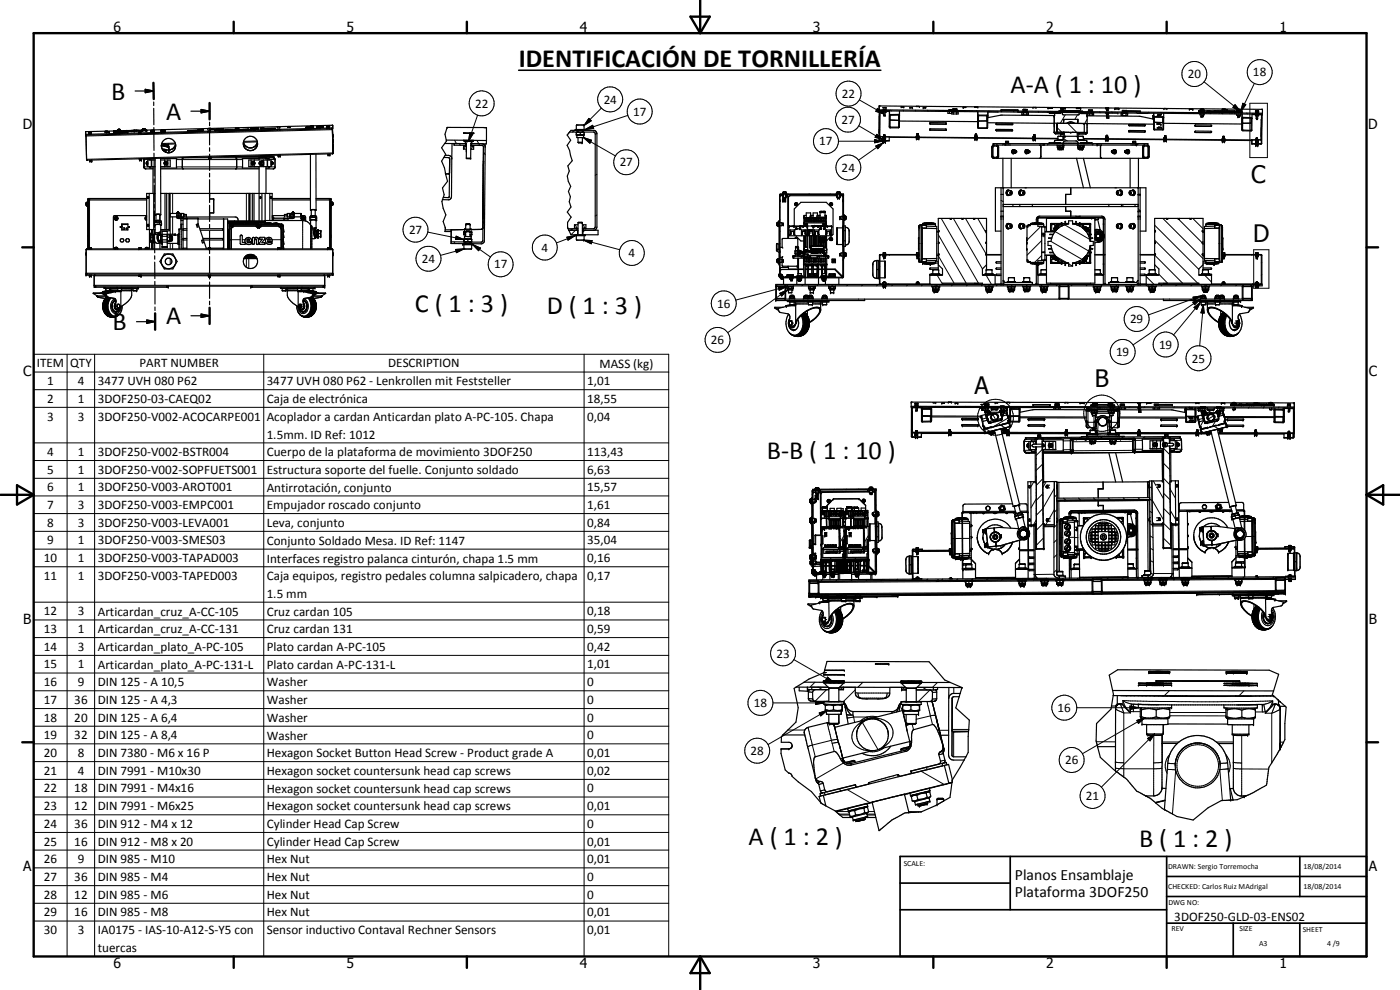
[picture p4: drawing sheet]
<svg xmlns="http://www.w3.org/2000/svg" width="420mm" height="297mm" viewBox="0 0 420 297" stroke-linecap="round" stroke-linejoin="round" font-family="sans-serif">
<defs><g id="words">
<g font-size="7.9">
<text x="155.7" y="20">IDENTIFICACIÓN DE TORNILLERÍA</text>
<text x="33.3" y="29.9">B</text>
<text x="303.3" y="27.8">A-A ( 1 : 10 )</text>
<text x="49.9" y="35.9">A</text>
<text x="124.4" y="93.6">C ( 1 : 3 )</text>
<text x="164.1" y="94.3">D ( 1 : 3 )</text>
<text x="33.8" y="99.1">B</text>
<text x="49.9" y="97.3">A</text>
<text x="230.1" y="137.8">B-B ( 1 : 10 )</text>
<text x="224.7" y="253.6">A ( 1 : 2 )</text>
<text x="341.8" y="254.2">B ( 1 : 2 )</text>
</g>
<g font-size="7.2">
<text x="375.5" y="54.9">C</text>
<text x="376.1" y="72.6">D</text>
<text x="292.4" y="118.3">A</text>
<text x="328.5" y="116.2">B</text>
</g>
<g font-size="4.7">
<text x="304.6" y="263.9">Planos Ensamblaje</text>
<text x="304.6" y="269.3">Plataforma 3DOF250</text>
</g>
<g font-size="4.2">
<text x="34" y="9.6">6</text>
<text x="104" y="9.6">5</text>
<text x="174" y="9.6">4</text>
<text x="244" y="9.6">3</text>
<text x="314" y="9.6">2</text>
<text x="384" y="9.6">1</text>
<text x="6.8" y="38.7">D</text>
<text x="410.6" y="38.7">D</text>
<text x="7" y="112.9">C</text>
<text x="410.8" y="112.9">C</text>
<text x="7" y="187.1">B</text>
<text x="410.8" y="187.1">B</text>
<text x="7" y="261.4">A</text>
<text x="410.8" y="261.4">A</text>
<text x="34" y="290.4">6</text>
<text x="104" y="290.4">5</text>
<text x="174" y="290.4">4</text>
<text x="244" y="290.4">3</text>
<text x="314" y="290.4">2</text>
<text x="384" y="290.4">1</text>
</g>
<g font-size="3.9">
<text x="356.4" y="23.5">20</text>
<text x="376" y="22.9">18</text>
<text x="252.7" y="29.4">22</text>
<text x="142.6" y="32.3">22</text>
<text x="181.2" y="31.1">24</text>
<text x="190" y="34.8">17</text>
<text x="252.5" y="37.2">27</text>
<text x="245.9" y="43.6">17</text>
<text x="186" y="50">27</text>
<text x="252.6" y="51.6">24</text>
<text x="122.8" y="70.2">27</text>
<text x="162.5" y="75.5">4</text>
<text x="188.7" y="77.2">4</text>
<text x="126.6" y="78.9">24</text>
<text x="148.3" y="80.6">17</text>
<text x="215.2" y="92.3">16</text>
<text x="339.2" y="97">29</text>
<text x="213.3" y="103.3">26</text>
<text x="335" y="106.9">19</text>
<text x="347.8" y="104.7">19</text>
<text x="11" y="110.2">ITEM</text>
<text x="21.1" y="110.2">QTY</text>
<text x="41.9" y="110.2">PART NUMBER</text>
<text x="116.5" y="110.2">DESCRIPTION</text>
<text x="179.9" y="110.3">MASS (kg)</text>
<text x="357.7" y="108.8">25</text>
<text x="14.2" y="115.5">1</text>
<text x="23.3" y="115.5">4</text>
<text x="29.3" y="115.5">3477 UVH 080 P62</text>
<text x="80.1" y="115.6">3477 UVH 080 P62 - Lenkrollen mit Feststeller</text>
<text x="176.2" y="115.5">1,01</text>
<text x="14.2" y="120.9">2</text>
<text x="23.3" y="120.9">1</text>
<text x="29.3" y="120.9">3DOF250-03-CAEQ02</text>
<text x="80.1" y="120.9">Caja de electrónica</text>
<text x="176.2" y="120.9">18,55</text>
<text x="14.2" y="126.2">3</text>
<text x="23.3" y="126.2">3</text>
<text x="29.3" y="126.2">3DOF250-V002-ACOCARPE001</text>
<text x="80.1" y="126.3">Acoplador a cardan Anticardan plato A-PC-105. Chapa</text>
<text x="80.1" y="131.6">1.5mm. ID Ref: 1012</text>
<text x="176.2" y="126.2">0,04</text>
<text x="14.2" y="136.8">4</text>
<text x="23.3" y="136.8">1</text>
<text x="29.3" y="136.8">3DOF250-V002-BSTR004</text>
<text x="80.1" y="136.9">Cuerpo de la plataforma de movimiento 3DOF250</text>
<text x="176.2" y="136.8">113,43</text>
<text x="14.2" y="142.1">5</text>
<text x="23.3" y="142.1">1</text>
<text x="29.3" y="142.2">3DOF250-V002-SOPFUETS001</text>
<text x="80.1" y="142.2">Estructura soporte del fuelle. Conjunto soldado</text>
<text x="176.2" y="142.2">6,63</text>
<text x="14.2" y="147.4">6</text>
<text x="23.3" y="147.4">1</text>
<text x="29.3" y="147.4">3DOF250-V003-AROT001</text>
<text x="80.1" y="147.5">Antirrotación, conjunto</text>
<text x="176.2" y="147.4">15,57</text>
<text x="14.2" y="152.7">7</text>
<text x="23.3" y="152.7">3</text>
<text x="29.3" y="152.7">3DOF250-V003-EMPC001</text>
<text x="80.1" y="152.8">Empujador roscado conjunto</text>
<text x="176.2" y="152.7">1,61</text>
<text x="14.2" y="158">8</text>
<text x="23.3" y="158">3</text>
<text x="29.3" y="158">3DOF250-V003-LEVA001</text>
<text x="80.1" y="158.1">Leva, conjunto</text>
<text x="176.2" y="158">0,84</text>
<text x="14.2" y="163.4">9</text>
<text x="23.3" y="163.4">1</text>
<text x="29.3" y="163.4">3DOF250-V003-SMES03</text>
<text x="80.1" y="163.4">Conjunto Soldado Mesa. ID Ref: 1147</text>
<text x="176.2" y="163.4">35,04</text>
<text x="13.2" y="168.7">10</text>
<text x="13.2" y="174">11</text>
<text x="23.3" y="168.7">1</text>
<text x="23.3" y="174">1</text>
<text x="29.3" y="168.7">3DOF250-V003-TAPAD003</text>
<text x="29.3" y="174">3DOF250-V003-TAPED003</text>
<text x="80.1" y="168.8">Interfaces registro palanca cinturón, chapa 1.5 mm</text>
<text x="176.2" y="168.7">0,16</text>
<text x="176.2" y="174">0,17</text>
<text x="80.1" y="174.1">Caja equipos, registro pedales columna salpicadero, chapa</text>
<text x="80.1" y="179.4">1.5 mm</text>
<text x="13.2" y="184.6">12</text>
<text x="23.3" y="184.6">3</text>
<text x="29.3" y="184.7">Articardan_cruz_A-CC-105</text>
<text x="80.1" y="184.7">Cruz cardan 105</text>
<text x="176.2" y="184.6">0,18</text>
<text x="13.2" y="189.9">13</text>
<text x="23.3" y="189.9">1</text>
<text x="29.3" y="190">Articardan_cruz_A-CC-131</text>
<text x="80.1" y="190">Cruz cardan 131</text>
<text x="176.2" y="189.9">0,59</text>
<text x="13.2" y="195.2">14</text>
<text x="23.3" y="195.2">3</text>
<text x="29.3" y="195.3">Articardan_plato_A-PC-105</text>
<text x="80.1" y="195.3">Plato cardan A-PC-105</text>
<text x="176.2" y="195.2">0,42</text>
<text x="233" y="197.3">23</text>
<text x="13.2" y="200.6">15</text>
<text x="23.3" y="200.6">1</text>
<text x="29.3" y="200.7">Articardan_plato_A-PC-131-L</text>
<text x="80.1" y="200.7">Plato cardan A-PC-131-L</text>
<text x="176.2" y="200.6">1,01</text>
<text x="13.2" y="205.9">16</text>
<text x="23.3" y="205.9">9</text>
<text x="29.3" y="205.9">DIN 125 - A 10,5</text>
<text x="80.1" y="206">Washer</text>
<text x="176.2" y="205.9">0</text>
<text x="13.2" y="211.2">17</text>
<text x="22.3" y="211.2">36</text>
<text x="29.3" y="211.2">DIN 125 - A 4,3</text>
<text x="80.1" y="211.2">Washer</text>
<text x="176.2" y="211.2">0</text>
<text x="226.2" y="212.2">18</text>
<text x="317.4" y="213.6">16</text>
<text x="13.2" y="216.5">18</text>
<text x="13.2" y="221.8">19</text>
<text x="22.3" y="216.5">20</text>
<text x="22.3" y="221.8">32</text>
<text x="29.3" y="216.5">DIN 125 - A 6,4</text>
<text x="29.3" y="221.8">DIN 125 - A 8,4</text>
<text x="80.1" y="216.6">Washer</text>
<text x="80.1" y="221.9">Washer</text>
<text x="176.2" y="216.5">0</text>
<text x="176.2" y="221.8">0</text>
<text x="13.2" y="227.1">20</text>
<text x="23.3" y="227.1">8</text>
<text x="29.3" y="227.1">DIN 7380 - M6 x 16 P</text>
<text x="80.1" y="227.2">Hexagon Socket Button Head Screw - Product grade A</text>
<text x="176.2" y="227.1">0,01</text>
<text x="225.2" y="226.5">28</text>
<text x="13.2" y="232.5">21</text>
<text x="23.3" y="232.5">4</text>
<text x="29.3" y="232.5">DIN 7991 - M10x30</text>
<text x="80.1" y="232.5">Hexagon socket countersunk head cap screws</text>
<text x="176.2" y="232.5">0,02</text>
<text x="319.6" y="229.3">26</text>
<text x="13.2" y="237.7">22</text>
<text x="22.3" y="237.7">18</text>
<text x="29.3" y="237.7">DIN 7991 - M4x16</text>
<text x="80.1" y="237.8">Hexagon socket countersunk head cap screws</text>
<text x="176.2" y="237.7">0</text>
<text x="13.2" y="243.1">23</text>
<text x="22.3" y="243.1">12</text>
<text x="29.3" y="243.1">DIN 7991 - M6x25</text>
<text x="80.1" y="243.2">Hexagon socket countersunk head cap screws</text>
<text x="176.2" y="243.1">0,01</text>
<text x="325.9" y="240.1">21</text>
<text x="13.2" y="248.4">24</text>
<text x="22.3" y="248.4">36</text>
<text x="29.3" y="248.4">DIN 912 - M4 x 12</text>
<text x="80.1" y="248.5">Cylinder Head Cap Screw</text>
<text x="176.2" y="248.4">0</text>
<text x="13.2" y="253.7">25</text>
<text x="22.3" y="253.7">16</text>
<text x="29.3" y="253.7">DIN 912 - M8 x 20</text>
<text x="80.1" y="253.8">Cylinder Head Cap Screw</text>
<text x="176.2" y="253.7">0,01</text>
<text x="13.2" y="259">26</text>
<text x="23.3" y="259">9</text>
<text x="29.3" y="259">DIN 985 - M10</text>
<text x="80.1" y="259">Hex Nut</text>
<text x="176.2" y="259">0,01</text>
<text x="13.2" y="264.3">27</text>
<text x="13.2" y="269.7">28</text>
<text x="22.3" y="264.3">36</text>
<text x="22.3" y="269.7">12</text>
<text x="29.3" y="264.3">DIN 985 - M4</text>
<text x="29.3" y="269.7">DIN 985 - M6</text>
<text x="80.1" y="264.3">Hex Nut</text>
<text x="80.1" y="269.6">Hex Nut</text>
<text x="176.2" y="264.3">0</text>
<text x="176.2" y="269.7">0</text>
<text x="13.2" y="275">29</text>
<text x="22.3" y="275">16</text>
<text x="29.3" y="275">DIN 985 - M8</text>
<text x="80.1" y="275">Hex Nut</text>
<text x="176.2" y="275">0,01</text>
<text x="13.2" y="280.3">30</text>
<text x="23.3" y="280.3">3</text>
<text x="29.3" y="280.3">IA0175 - IAS-10-A12-S-Y5 con</text>
<text x="80.1" y="280.3">Sensor inductivo Contaval Rechner Sensors</text>
<text x="176.2" y="280.3">0,01</text>
<text x="352.4" y="276.3">3DOF250-GLD-03-ENS02</text>
<text x="29.3" y="285.6">tuercas</text>
</g>
<g font-size="2.4">
<text x="271.2" y="259.7">SCALE:</text>
<text x="350.6" y="260.8">DRAWN: Sergio Torremocha</text>
<text x="391.2" y="260.6">18/08/2014</text>
<text x="350.6" y="266.9">CHECKED: Carlos Ruiz MAdrigal</text>
<text x="391.2" y="266.7">18/08/2014</text>
<text x="350.6" y="271.4">DWG NO:</text>
<text x="351.6" y="279.3">REV</text>
<text x="372" y="279.4">SIZE</text>
<text x="391" y="279.6">SHEET</text>
<text x="377.9" y="283.8">A3</text>
<text x="398.3" y="283.8">4 /9</text>
</g>
</g></defs>
<g fill="none" stroke="#000" stroke-width=".35">
<path d="M26.6 39.5h.8M26.6 40l.8-.1-.2 .1M26.6 39.7h.8M26.6 39.8h.8M31.8 39.4h-.1M32 39.6h.7M32 39.7h.8M32.1 39.4h-.1M32.2 39.5h.1M32.2 39.5h-.1M32.2 39.5h-.7M32.2 39.4h-.7"/>
<path d="M34.1 39.4h.6M34.4 39.4h.2M34.9 39.3l-9.2 .2v1.1h.2M35.3 39v.2M35.3 39h.1M35.4 38.9h.6l.1 .2M35.5 38.9l-.2 .1M35.5 38.9h.6l.1 .4h-1l.1-.2M35.6 38.8l-.1 .1M36 39.2h-.2M36.1 39h.1M36.1 39.9h-.1"/>
<path d="M36.1 40h-.1M36.1 39.1h.1M36.2 39.2h-1M36.5 39.9h-.2M36.5 40h-.2M36.7 39.9h-.9M36.7 40h-.9M37.2 39.2h1.1M38 39.2h-.8M38 39.2h.1M38.2 39.2h-1M38.2 39.2h.1"/>
<path d="M38.2 39.2h-.2M38.3 39.7l-4.2 .1M40.2 39.4l-.8 .1M40.3 39.4l-5.9 .2 .9-.1M40.4 39.1l-.3 .1 1-.1M40.5 27.3h5.6M41.5 39.1l-2.1 .1h2.1M41.7 39.9h.6M41.9 39.4h.9M41.9 39.9h-.1M42.7 39.3h-.3M42.7 38.9v.3l1.3-.1"/>
<path d="M42.8 38.7h.7l.1 .3M42.8 39.3h-.9M42.8 38.7l-.1 .3M42.9 38.7l.7 .2M42.9 38.7l-.2 .2M43.3 38.6l-.1 .1M43.3 38.7h.1M43.4 38.6l.1 .1M43.6 26.8l2.5 .5-2.5 .5zM43.6 39.1l-8.7 .3M43.6 38.9h.1M43.7 38.9v.2"/>
<path d="M44 39l55.9-1.4v1.1l-74 1.9M44 39v.2l-9.1 .3v-.3h.3M44 39l-7.8 .2M45.2 39.6h1.1M45.2 39.7l.7-.1-.5 .1M45.2 39.2h1.1M45.3 39.2h.4M45.7 39.6l-.2 .1M46 24.8l.1 4.9M46.1 30.6v1.1M46.1 32.5l.1 4.9M46.2 38.3v1.1"/>
<path d="M46.2 39.1l-.1 .1M46.3 39.1l-.5 .1M48.4 39.5h1M48.4 39.1h.9M48.5 39.5h.1M48.9 39.5l-.5 .1M48.9 39h.5M49 39l-.3 .1M49.1 39l-.1 .1M49.2 39l-.3 .1M49.2 39.1h-.1M49.4 39.5h-.3"/>
<path d="M49.4 39.1h-.1M57.3 33.4h5.6M59.6 39h-.1M60.1 39h-.3M60.4 32.9l2.5 .5-2.5 .5zM60.5 39.1l-4.2 .1M61.1 39h-1.7M62.4 39.4h.7M62.9 30.9v4.9M62.9 36.7v1M62.9 38.6v4.9M62.9 38.5l-.5 .1"/>
<path d="M63.1 38.5l-.6 .1M63.8 38.8l-.7 .1M64.2 38.8l-.9 .1M64.9 39h-.1M65.1 38.9h-.2h.3M65.2 39h-.1M65.4 38.6l-.2 .1M65.7 38.6l-.1 .1M65.7 39v.1M65.9 38.6l-1 .1M66 38.9h-.1M66.2 38.9h-1.7h1.6v.2"/>
<path d="M66.4 38.7h.2M66.5 38.7h.1M66.6 38.7h-.4v.3M66.7 38.9l-1.9 .1M66.7 38.7h-.1M66.8 38.7l.2 .1M66.9 38.6h-.6l-.1 .2M66.9 38.6l.1 .3M67 38.9l.1 .2h-1.4M67.1 38.9l-.7 .1M68.1 39h.1M68.3 39h-.2"/>
<path d="M69.1 39h-.2h.5M69.3 39h-1.6M69.4 39h.2M69.4 39h-1.5M70.5 38.9h1.3zM70.6 38.5h1.1M70.9 38.7h.4M70.9 38.9h.4zM70.9 38.6h.4M71.8 38.9h.1M73.1 38.9h-.2M73.6 38.9h-.3"/>
<path d="M74.2 38.9h-1.5h2M74.4 38.8h.2M74.4 38.8l-1.4 .1M74.4 38.8l-.7 .1M74.4 38.8v.1M74.5 38.8l-.1 .1M75.3 38.8l-8.2 .2M75.3 38.5v.2M75.5 38.5l.7 .1M76.1 38.5l-.6-.1-.2 .5 1.3-.1M76.1 38.9l-9.9 .2M76.2 38.6v.1"/>
<path d="M76.3 38.6v.3M76.4 38.4h1M76.6 38.7h1h-2.3M76.6 38.9h.1M76.6 38.9l-10.9 .2M76.7 38.6l-.1 .3M76.9 38.7h-.2M77 38.6l-.1 .1M77.2 38.3l-.2 .1M77.6 38.7h-.1M78.3 38.4h.9M79.1 38.4h-.2"/>
<path d="M82.7 38.5l-4.2 .1M83.2 38h.8M83.6 38.8h-.2M83.9 38.8h-.2M84 38.8h-.8M86.4 38h.6M92.3 38.1l-.2 .1M92.4 38.2h-.3M92.4 38.2h.2zM92.4 38.2h.1M92.9 38.1l-1.1 .1h1.1M93 38.4h.9"/>
<path d="M93 38.5h.9M93.1 38.1h1M93.6 37.8h-.3h.7M93.9 38.2l-.8 .1M93.9 37.9h-.6M94 37.9h-.5M94.1 38.2l-.7 .1M95.3 38.1h-.1M95.5 38.1h-.2M96 38.1h-1h.2M96.8 38.1l-.8 .1M97 38l-1.2 .1"/>
<path d="M97 38.1l-.7 .1M98.1 38.2h.8M98.1 38.1h.8M98.1 38.4h.8M98.5 37.8h-.1M98.6 37.9l-.2 .1M98.8 37.7h-.7M98.8 37.8h-.2M98.9 37.9l-.8 .1M98.9 37.8h-.8M98.9 37.7h-.5M99.5 38.7l.3 .2 .1 7"/>
<path d="M99.8 38.7v7.4l-73.6 1.9-.2-.1-.2-7.3M99.9 38.4l-74.2 1.9M139.1 39.9l3.1 .1zM142.2 40h.1M171 39.6l.4-.5h6.9l.8 .8v28.2l-.3 .8-.5 .2M172.6 39.1v-.2h3v.2M173 39.8h1.1M173 38.9v-1.4h2.2l.1 1.4M173.1 39.6l-.1 .1 .1 .9M173.4 39.1v.5M173.5 39.1v.5M174.1 39.8h1.2"/>
<path d="M174.1 39.8v.6M174.8 39.1v.5M174.9 39.1v.5M175.1 39.6l.2 .1-.2 .9M263.9 33h2M263.9 33.3v8.7M263.9 34.8v3.9M263.9 38.6v1.4M263.9 38.7v.3M264.1 33.3l-.2 .3v8.4M265 33l.1 .1M265 32.3h.9h-.1"/>
<path d="M265 32.3h.1M265.1 33.1h.7M265.1 33.1l.1 .2M265.2 33.4v.1M265.2 33.4l-1.1 .1-.1 8.5 .2 .1h1.5M265.2 33.3v.1M265.2 33.3v1.3h.4M265.2 33.3h-1.3v-1.5l115 1v1.4h-1.4M265.2 33.4l-.2 .1v.3h.2M265.2 34.6h.4M265.6 33.4h1.2v-.1h-1.2v1.3M265.7 33.3v.2"/>
<path d="M265.8 33.1l-.1 .2 111.4 .9M265.9 33.5v.3h-.3M265.9 33l-.1 .1M265.9 33l110.9 1M266.9 38.1h.1M266.9 33.3v4.8M267 34.5l2.7-.2 .2 .2M267 34.6l-.1 3.5M267.1 35.9l.1 .1M267.2 34.6l2.5-.1v1.6M267.2 36l2.5 .1M267.2 34.6v.1"/>
<path d="M267.2 36h.1M269.7 38.1h-.1M269.7 34.6v3.5h-2.5v-3.4M269.7 36v.1M269.9 33.3v4.9l-.3 .2h-2.5l-.2-.3M269.9 36.3l23.5 .2M270.5 32h.7M270.8 32h.4M273.1 32.3h.7M275.9 32l-.9-.1 .9 .1M277.2 32.3h.7M277.4 32.3h.2"/>
<path d="M279 36.9l4.8-.1 .2 .3-4.8 .1zM279.1 38.7h4.7l.2 .3h-4.9zM284 39l-.1 .1M284.5 33.4v.6h.4M284.8 32.9h1.3M284.9 33.4v.6M284.9 34h.7M285.6 33.4v.8h.5M286 32.7h1.2M286 33.1h1.1M286.1 32.7h-.1M286.1 33.5v.7"/>
<path d="M286.2 33.1h.1M286.3 32.7h.8M286.8 33.4l-1.1 .1h.3M287.1 33.4v.8M287.2 33.4l.4 .1zM287.6 33.5v.7h-1.5M289.1 32.2l.7 .1zM292.5 32.1h.1M292.5 32.1h.9h-.1M293.4 34.7l.3-.2h2.5l.2 .2M293.4 33.5v4.7M293.4 34.8v3.4"/>
<path d="M293.7 34.8h2.5v3.5l-2.5 .1zM293.7 36.3h.1M293.7 36.2v.1M296.2 36.2l-2.5 .1M296.2 36.2h.1M296.2 34.8v1.4M296.4 33.5l-.1 5h-2.6l-.3-.3M296.4 36.8l22.8 .2v-1.2h4.3v1.2M296.5 33.6l-.1 1.7 4.1-.8 15.9 .2M296.5 33.6h3M296.5 33.5v.1M298.9 38.9h4.8l.2 .2-.1 .1h-4.7z"/>
<path d="M299 37h4.7l.2 .2-.2 .2h-4.6l-.2-.2zM299.1 37.4h4.7M300.5 33l5 .1M303.9 39v.2M305.5 33.6l1.2 .1v.7h.5M306.8 33.7l.4 .1v.6M307 33.7h.9M307 33.3h1.3M307 32.9h1.3M307 33.7h-.2M307.1 32.9h.9M307.2 34.4l.9 .1"/>
<path d="M307.2 33.7l.2 .1M308.1 33.7v.8M308.2 32.9h-.1M308.5 33.7l-.2 .1 .3-.1v.7l-.5 .1M308.5 33.7h.1M310 32.3h.9M314.5 33.7l.4 .1M314.9 33.7h3.4v.3h-3.4zM315.8 32.4h-1.2M316.4 39.7h2.8M316.4 34.7l.1 5.3 2.3 .1 .4-.4M316.5 34.6l-.1 .1"/>
<path d="M317.2 39.6v.1M317.2 37.1v2.1M317.2 38.8v.8M317.2 37.1v2.5M317.3 39.7h3.3M318.3 33.9h-1.7l-.2 .9M318.3 33.7h.5v.5l.3 .3h4.6l.2-.7h.5M318.4 32.4h1.3M318.4 32.5h1.3M318.4 33.4h.1M318.5 33.4h.3M318.6 32.5l.9 .1"/>
<path d="M318.7 32.4h.1M318.7 32.5l.1 .1M318.8 33.4h.1M318.8 33.2h5.1M318.9 32.4h.3M319.1 33.4h-.3M319.2 36.3h.1M319.2 39.7h1.4M319.3 35.8v.5M319.3 36.3l-.1 .1M319.4 39.7l-.1 1.4M319.7 33.4h-1.9h1.4"/>
<path d="M320.1 37l.9-.4h.6l.9 .4M320.6 39.7h1.4M322 37l-4.8 .1M322 39.7h3.4M322 37l3.4 .1v2.6M322 37h1.5M322 39.7l1.4 .1M322.9 33.4h2M323 32.6h1.3M323 32.4l1.3 .1zM323.2 33.4h1.7M323.2 39.8l.1 1.3"/>
<path d="M323.3 39.8l.3 1.1M323.4 39.8h2.8M323.4 36.3h.1M323.4 35.8v.5M323.4 36.3l.1 .1M323.4 39.8h.1M323.5 37l2.8 .1M324.4 34h1.7l.1 .7M324.4 33.8h3.3v.3h-3.3zM325.4 39.7h.1M326.2 34.7l.1 .1M326.2 34.8h5.9"/>
<path d="M326.3 37.1v2.4l-.3 .6-2.2 .1-.3-.4M326.3 37.1l19.9 .2M326.3 34.8v.2M326.3 35v2.1M326.6 33.1h1.3M326.6 33.4h1.3M326.8 33.4h.6M326.9 34.1v.4M327.9 34v.5M328.2 33.9v.6h-1.9v-.4M328.2 33.9h-.2M328.2 33.9l-.5 .2"/>
<path d="M331.8 32.4h.9M332.1 32.9l.4 .2zM332.1 33.8v1.6h.4M332.1 33.8h-.3l.3 .4M332.1 35.1h.4M332.1 33.8l.4 .1M332.1 32.9v.2M332.5 33.9v1.5M332.5 35.4h.3M332.5 33.9h.3l-.3 .3M332.5 34.8l9.4 .1 4 .8M332.5 35.3l.3 .1"/>
<path d="M332.8 33.9h2.7M332.8 34.8v.6M334.5 32.5l1.3 .1zM334.5 32.6h1.3M334.7 32.6h-.1M335.4 32.6h.1M336.5 33.9v.7l.4 .1M336.6 33.9v.1M336.6 34h.2M336.8 33.1l1.2 .1M336.8 33.5h1.3M336.9 34.7h1"/>
<path d="M337 34l-.1 .7M337.2 33.1l.1 .1M337.2 33.3l5 .1M337.6 33.9l-1 .1M337.9 33.9v.8M338 33.9l.4 .1v.6l-.5 .1M338.1 33.9v.1M338.7 39.2h4.8l.2 .3h-4.9zM338.8 37.3h4.7l.2 .2-.2 .3-4.6-.1zM341.4 34h.1M344.5 34h-3.1M345.9 35.7h.3"/>
<path d="M346.2 34l.1 4.9 2.7 .1 .2-.2v-3.5M346.2 35.3l.3-.3h2.4l.3 .3M346.2 34.7h-.3v1M346.4 36.6l2.5 .2M346.5 35.2h2.5v3.6l-2.6-.1zM347.4 38.3l.8 .1M347.4 34.5h.9M347.6 38.2h.9M347.6 38.2h.1M347.7 34.4h.9M348 37.2h-.8h.9M348 38.3l.1 .1"/>
<path d="M348.2 37.3h-.7h.9M348.3 38.2h.1M348.9 36.8h.1M349 36.7v.1M349.2 37l23.5 .2M349.2 34v1.3M349.4 32.6h.8M349.9 32.6h.2M356.9 32.8h1.1M358.6 37.6l4.8-.1 .2 .2-.2 .2h-4.6zM358.8 39.8h4.7M358.8 39.8l-.2-.3 .2-.2 4.6 .1 .2 .2-.1 .2"/>
<path d="M359.7 33.2v.5l13 .1 .1-.5h-.4M359.7 33.2h.1M360.1 34.1v.4h1M360.2 33.4h1.1M360.2 33.2h-.4M360.2 33.4v.1M360.2 33.3h.1M360.2 33.1l.2-.3h.8l.1 .3M360.2 33.1h.1M360.2 33.1v.2M360.2 33.6l12.1 .1M360.3 33.1l-.1 .3"/>
<path d="M360.3 33.1h1v.2M360.5 33.1h.4M360.5 34.1v.8M360.5 34.9h.5M360.5 33.1h.1M361 34.5v.4M361.1 34.1v.4M361.1 33.1l.2 .3M361.1 32.8h.1M361.3 33.3h.1M361.3 33.4l-1.6 .1M361.3 33.2l9.9 .1"/>
<path d="M361.4 34.1v.4h-.3M362.2 33.3l.9 .1M362.4 33.3l2.5 .1-2.4-.1M363 33.3v.1M363 33.5h.9M363.5 33.5h.1M363.8 33.5h.1M364.4 33.3l2.4 .1M364.6 33.3v.1M364.8 33.4h2.3M365.7 33.5h1.2M366 33.5h.6"/>
<path d="M366.9 33.4h.1M367.4 32.9h1h-.9M367.6 32.8h-.8h.9M367.6 33.4h2.4M368 33.4h2.7h-.3M368.2 33.4h.1M368.8 33.5h1.1M368.8 33.5v.1M369 33.5v.1M369.5 33.5v.1M369.8 33.5v.1M369.9 33.5v.1"/>
<path d="M370 33.4v.1M370.1 33.4h.2M371.1 34.2v.4h1.3v-.4M371.2 33.3h.1M371.2 33.4h1.2v.3M371.2 33.3l1.2-.1-.1 .2M371.2 33.4v.3h1.6M371.2 33.4l.2 .1M371.4 33.1l-.1 .3M371.4 35h.7M371.4 34.6v.4M371.4 32.9h.1"/>
<path d="M371.4 35l.1 .1M371.6 34.2v.4M371.6 35.1h.3M372.1 34.6v.4M372.1 35l-.1 .1M372.1 32.9l.2 .3M372.1 33.1v.1M372.2 32.9h-.9v.3M372.2 33.2l.1 .3M372.2 34.2v.4M372.8 34.2l-.1 4.7M372.9 35.5v3.5h2.6"/>
<path d="M372.9 35.5l2.6 .1v1.4h-2.5M372.9 37h.1M372.9 35.5h.1M372.9 36.9v.1M375.5 39h.1M375.5 36.9h.1M375.5 35.6v3.4M375.7 34.2v4.9l-.2 .2-2.5-.1-.3-.3M375.7 35.5l-.2-.2h-2.7l-.1 3.6M376 34.2h1l-.1 .3-.9-.1zM376.8 34h.1M376.8 33.3h.9z"/>
<path d="M376.8 34h2.1M376.8 34h.8M376.8 34l.3 .2M377 35.6h.4M377.1 34.2h.1M377.1 34.4l-.3 .1 .3 .4M377.1 34.2l-.1 1.4M377.5 34.2h.1M377.5 34.4l1.1 .1M377.5 34.2l-.1 1.4M377.5 34.2v.3M377.5 34h.1"/>
<path d="M377.6 34h.1M377.6 34l-.1 .2M377.7 34.5v.3h-.3M377.7 34h-.1M378.4 34.2l.3 .3M378.6 38l-.1 2.9M378.6 35.8l-.1 2.7M378.6 34.5l-.1 7.4-1.6 .1M378.6 34.5l-.1 8.5-2.8 .1M378.7 34.2v8.9l-.3 .2-1.1-.1M25.9 40.6l-.1 .1M26 40.6h-.1"/>
<path d="M26.6 40.2h.8h-.4M26.6 40.1l.8-.1-.2 .1M26.7 60h.1M26.8 59.9v.1M26.8 59.8l.1 .1M26.9 59.7v.3h-.4v14.7M27 48v.4l.5-.1v-.3M41.8 47.7h.7M42.5 47.6l-.1 .4h-.5v-.3M43.3 47.6l-.1 2.7 .2 .2 2.5 .2M44 59.7h-17.5l-.1 15M44 59.6h-17.6l-.1 15.1"/>
<path d="M44.3 59.1a.24 .24 0 0 1 .3 0 .24 .24 0 0 1 0 .3 .24 .24 0 0 1-.4 0zM44.4 48.4h-.1a.63 .63 0 0 0-.2 1l.3 .1M44.4 48.6v.8M44.8 58v10.9M45 50v.4M45 50.2v.2M45 47.6l.9-.1v.5M45 50.4h.9M45 47.6v.4M45 47.6v.2M45.4 48v2M45.5 48v2"/>
<path d="M45.9 50v8M46.1 58v10.9M46.2 40.2v4.9M46.2 46v1M46.3 47.9v4.9M46.3 53.7v1M46.3 55.6v4.9M46.6 48h-2.2v2h2.2M46.6 58h-2.6v10.9h2.6M46.6 47.5v16.9M48.2 48h2.9v2h-2.9M48.2 58h33.5v8.2"/>
<path d="M48.2 47.6h4.8v2.8h-4.8M48.2 50.7h29.6M48.2 47.5v16.9M48.5 44.1l-.1-.4h.8l1.4 .5M48.5 44l.2 .7M48.5 44.1l.2 .6M48.7 44.7l1.6 .3 .4 .3M48.7 44.7l.7 .8 1 .3M48.8 45h.9v.2M49 45.1h.8M49 45.1h.6v.4M49.1 45.3l1 .5"/>
<path d="M49.2 45.1h-.2M49.3 45.1h.1M49.3 45.4h.3M49.3 48.9h.3M49.3 49.3l.1 .1M49.3 45.1v.2M49.3 49.3h.1M49.3 48.9l.1 .2M49.3 48.9l.2-.1 .2 .3h-.3M49.3 45.3l.3 .1M49.3 45.3h-.1M49.4 43.3l.8 .2 .4 .4"/>
<path d="M49.4 48.6l.7-.1 .2 .4M49.4 48v.6M49.4 49.4v.6M49.4 49.4h.1M49.4 48.6l-.2 .4 .1 .3M49.5 45.1h-.2M49.5 58v10.9M49.6 48.9l-.2 .2M49.6 45.4v.1M49.6 45.4h.1M49.6 48.8v.1M49.7 49.4l.2 .1"/>
<path d="M49.7 45.5v.1M49.8 48.5l-.1 .1M49.9 48.6l.2 .2v.5l-.6 .1M49.9 49.5h.1M50 48.5l.2 .4-.2 .5M50 58v10.9M50.3 49.1l-.4 .4M50.4 48v2M50.4 43.7l.2 .2M50.5 43.2l.1 1.1M50.6 44.2v.1M50.6 43.9l.1 1.6-.5 .3"/>
<path d="M50.6 44.3l.1 .1M50.7 58v10.9h-2.5M50.8 58v11.3h-2.6M51.2 45.8h-.8M51.5 45.6l-1.1 .2M51.8 45.5l-.3 .1M52 44.4l-1.3 .6M52.4 43.9l-.4 .5M52.6 44.4l-.8 1.1M52.6 44.3l-.8 1.2M52.7 43.2l-4.2 .1M52.7 43.3l-.3 .6"/>
<path d="M52.7 43.3l-.1 1.1M52.7 43.3a2.16 2.16 0 0 0-2.4-1.8 2.16 2.16 0 0 0-1.9 2.2l2.2 .6M52.7 43.7v.3M54.6 47.3h8.1M54.9 47.4l-.2 2.9 .2 .4M54.9 47.3v.1M62.6 47.1h.7M62.7 47.2v.3h.6v-.3M62.9 44.3v1.1M62.9 46.3v4.8M62.9 52v1.1M62.9 53.9v6.8"/>
<path d="M62.9 59.7h1.2v4.2h-1.2M67.4 47h14.8v.3h-18.9M70.8 47.3l.2 .4v2.6l-.2 .4M73 43.1a2.15 2.15 0 0 0 2.7 2M73 43.1l.1 .7 .6 .9M73.1 42.7l.4 .9 .8 .6M73.1 42.7l-.1 .4M73.7 43.8l.6 .4M74 44.8l1.3 .4M74.7 48h6.7v2h-6.7zM74.9 58v8.3M75 58v8.3"/>
<path d="M75.3 48v2M75.7 48.5l-.2 .4 .2 .5M75.7 58v8.3M75.8 49.5h.1M75.8 48.6l-.2 .2v.4l.2 .2h.5M76 48.5l.1 .1M76.1 49.4l-.3 .1M76.1 48.8l.1 .2M76.2 58v8.3M76.2 49l-.1 .2M76.2 49h.2M76.3 48.6l-.7-.1a.55 .55 0 0 0-.2 .6 .55 .55 0 0 0 .4 .4"/>
<path d="M76.3 48v.6M76.3 49.4v.6M76.3 48.6l.2 .2-.2 .6M76.4 44.8l-.7 .3M76.4 49l-.3 .2M76.4 49l-.3-.2v.4M76.9 44.4l-.5 .4M76.9 44.3l-.5 .5M77.2 42.6l.1 .8M77.2 42.6a2.12 2.12 0 0 1-2.9 1.6M77.2 42.6a2.12 2.12 0 0 0-2.1-1.7 2.12 2.12 0 0 0-2 1.8M77.2 42.5l-4.1 .2"/>
<path d="M77.3 43.4l-.4 1M77.3 43.3l-.4 1M77.8 47.4v.6M77.8 50v16.3M77.8 47.4h2M77.8 47.6h-5.1v2.8h5.1M77.8 47.3v.1M77.9 48.6l.7-.2a.63 .63 0 0 1 .1 1.1l-.8-.1-.1-.4zM77.9 48.9l.1 .3M77.9 48.9h.3M78 49.2h.3M78.1 59a.3 .3 0 0 1 .2 .3 .3 .3 0 0 1-.2 .3l-.2-.2z"/>
<path d="M78.2 48.9v.3M78.3 48.8l-.1 .5-.2-.1M78.3 48.8l-.2-.1-.2 .2M78.3 48.8l-.1 .1M78.4 46.9l.8 .1M78.4 46.8h.8M78.4 46.7v.3M78.6 58v8.3M78.6 48.3h.1M78.7 48.3l-.4 .1M78.7 48.3a.75 .75 0 0 1 0 1.4M78.7 48.3a.65 .65 0 0 1 .5 .8 .65 .65 0 0 1-.9 .4"/>
<path d="M79.2 46.7v.2M79.2 48v.8M79.2 49.2v.8M79.6 58v8.9M79.7 47.3l.1 .1M79.8 47.4v.6M79.8 50v8M79.8 47.6h.9M79.8 50.4h.9M80.2 48v2M80.3 48v2M80.7 47.6l.1 .2"/>
<path d="M80.7 47.6v.4M80.8 50l-.1 .4M80.8 50.2l-.1 .2M81 58v8.2M81.3 59a.3 .3 0 0 1 .2 .3 .3 .3 0 0 1-.2 .3l-.2-.2zM81.4 48.8v.4M81.4 48.4l.2 .1M81.5 49v.1M81.5 49.1h.1M81.5 49.1h.2M81.6 48.5l.1 .6M81.6 48.5l.2 .4-.1 .4"/>
<path d="M81.6 48.5l-.2 .1v.8M81.6 49.4l-.2 .2M81.7 59.7h11.5M81.7 59.6h11.5M81.7 49.1l-.1 .3M81.7 48.6l.3 .4-.3 .3M81.7 49.3l-.1 .1M82 47.3l.3 .1 .2 .5v2.5l-.5 .3h-2.2M83.4 46.6l.1 .1M84.1 46.6v.3l-.4 .1h-.2v-.3M84.1 46.6h.1M84.1 46.6l-.6 .1"/>
<path d="M93.2 46.3v16.7M94.8 46.3l.1 16.7M94.9 59.7h4.4v15M94.9 59.6h4.2l.3 .1v15M98.9 59.7v.3h.3v14.7M98.9 59.8v.1M99 59.9v.1M99 46.1v.4h-.5l-.1-.3M99 60h.1M99.8 40.5l.1 .1M99.8 40.7l.1 .1M99.8 41h.1"/>
<path d="M99.8 40.9h.1M99.8 40.2v.8M99.8 40.6l.1 .1M99.8 40.6h.1M99.9 40.6v.1M99.9 40.9v.1M99.9 41.7v1M99.9 43.3v.9M132.8 59.9l-.2 .6 .4 2 .8 2-.8 2 .7 2-.1 .5M133 59.2l-.2 .7M133.2 47.2l1.5 .1 .2 .3-.1 11.5-.3 .2-1.5-.1M133.2 47.2l-.7 1.1 .9 2 .3 1.9"/>
<path d="M133.5 43.1h6.4M133.5 43.1l-1 1.2 1.3 2-.2 .3M133.6 46.6l1.6 .2 .4 .9M133.6 46.6l-.4 .6M133.7 52.1h.1M133.7 52.2l.6 2.2-1.5 2 .5 2-.3 .8M133.9 42l-.3-1.7 .6-2.1 11 .1h.8v3.9M133.9 42l.1 .3-.5 .8M133.9 42l5.2 .1M134.9 51.8l-.2 .4h-1M135.6 47.7l-.1 11.3a.94 .94 0 0 1-1 .9h-1.7M135.7 43.1l-.1 4.6"/>
<path d="M139.1 42.1h3M139.1 43.8v.9h.9l-.1 .6M139.1 42.1l.2 .2M139.3 42.2l2.7 .1-2.5-.1M139.3 42.3l2.6 .1M139.3 42.3l.6 .7M139.3 42.2v.1M139.3 42.2h.1M139.6 43.8h.1M139.6 43.8h-.5M139.6 43.6v.2M139.9 47.5h1.4"/>
<path d="M139.9 43.1h.1M139.9 43v.1M139.9 43l.1 .1M140 43.6h-3.7v-.5h3.4v.7h-.6M140 47.5h.1M140 43.1l-.1 4.4M140.2 42.2h.8M140.7 42.2v.1M141.3 43.1h.1M141.3 43.6h3.3l.5 .3v.3M141.3 43.1v4.4M141.3 43v.1"/>
<path d="M142.1 42.1l3.9 .1M142.1 42.1l-.8 1M145 58.4l-.1 5.9M145 55.6v2.2M145 57.7v.8M145.1 49.3v5.6M145.1 54.9l-.1 .8M145.1 44.2l-.2 27.9-.3 .5h-4.9M145.1 44.1l-.2 24.2-.5 .5-3 .1M145.1 48.3v.8M145.1 49v.4M145.6 43.9l-.5-.7-3.5-.1v.7h.5v1h-.8"/>
<path d="M145.6 43.1l-.2 29.3-.8 .8-3.6-.1M146 42.2v1l-4.7-.1M173 40.4h1.1M173.1 40.6h2M173.1 40.6v.7h2v-.7M173.5 42.7h1.3M173.5 41.3v1.4M174.1 40.4h1.2M174.8 41.3v1.4M234.1 58.3h1.1M234.1 58.5v-.3h19v24.9l-.2 .3h-18.8v-3.1M234.1 58.5l-.1 .2v24.4l.1-24.4 1.1-.1"/>
<path d="M234.1 58.5h.9M234.1 58.7v.1M234.2 58.7v.1M234.9 58h1.1M234.9 59.6h.9v1h-.9zM234.9 58.2v-.3h1.1v.3M234.9 57.9l.2-.3h.7l.2 .3M235 58.7l-.9 .1M235 58.3v.8h.2M235.1 59.9l.1 .4 .4-.3-.4-.1v.4M235.2 58.2v1.2M235.2 59.4h.5"/>
<path d="M235.3 59.8l.4 .3-.4 .3M235.7 58.3h15.7M235.7 58.2v1.2M235.8 58.2v.1M235.9 58.5l.5 .1h-.7M235.9 58.7l.5 .2v12.6M235.9 58.3v.8h-.2M250.6 58.3v.2h.8M251 58h1.3M251 58.2v-.3h1.3v.3M251.1 57.9l.2-.3h.7l.2 .3M251.2 58.3v.8h.2"/>
<path d="M251.2 58.7l-14.4 .1-.2 .4v12.3M251.2 59.1h.2M251.3 58.2l.1 1.2M251.4 59.4h.5M251.9 58.5l1 .2v24.4l-.1 .1M251.9 58.3h1.2M251.9 58.2v1.2M251.9 59.1h.2M252 58.2v.1M252.1 58.3v.8h-.2M252.1 58.7l.8 .1M252.8 58.3l.3 .3"/>
<path d="M252.8 58.7v.1M263.9 42l.3 .3 2.7-.1M264.1 40.8l1 .2M265 42.3h.1M265 42.3v.1M265 42.4v.4h.7v-.4M265 42.1h.1M265 41.2h.7M265 41.4l.2 .1M265 41.4h.2M265.1 41.7h.6v.1M265.1 41.7l-.1 .4"/>
<path d="M265.1 41.6v.1M265.2 40.6h.4M265.2 41.7v-.6l.4 .1v.5M265.2 40.6v.4M265.2 41.2l-.2 .1M265.4 41.9v.2M265.6 40.6v.4M265.6 41.4h.2M265.6 41.2l.2 .1M265.7 41l1.2 .1M265.7 41.8v.3M265.7 41.2v-.2h-.6l-.1 .4"/>
<path d="M265.7 41.8l-.7 .1M265.7 41.2h.1M265.7 42.1l-.1 .2M265.7 41.9h-.5l-.2 .2M265.7 41.4l-.1 .1M265.8 41.2v.2M265.8 42.3l-.8 .1M266.9 42.2l-1.7-.1v.2M266.9 41.1l50.6 .4M266.9 41.2l50.6 .5M266.9 41.1v1.1M275 41.7h.7"/>
<path d="M275 41.1h.7M275 41.7v-.4h.7v.4M275 41l.7 .1M275.1 41.7h.1M275.1 40.8l-.1 .3M275.1 40.8h.6M275.2 40.9h-.2M275.2 40.2h.4M275.2 40.2v.4M275.2 41.3h.1M275.2 40.1v.1M275.3 40.9h.1"/>
<path d="M275.4 40.9v.2M275.5 40.9h-.1M275.5 40.1l.1 .1M275.6 41.3h.1M275.6 40.2l.1 .6M275.7 40.6h-.6v.2M275.7 40.8v.3M275.7 40.9h.1M275.7 41.7h.1M292.4 41.4h.9M292.5 41.2h.2M292.6 41.2l.6 .1"/>
<path d="M292.6 41.5v.4h.6v-.4M292.6 40.9v.3M292.6 40.9v-.1h.6v.1M292.6 40.9h.6M292.7 40.3h.4v.5M292.7 40.3v.5M292.8 40.3h.1M292.8 40.3h-.1M292.9 41v.2M292.9 41.2h.1M292.9 41.2h-.1M293 40.3h.1"/>
<path d="M293.2 40.9v.1M293.2 41v.2M293.2 41h-.6l-.1 .2M293.2 41.2h-.1M293.2 41.2v.1M298.1 43.9l.9-.1 .4 .2v2.9l-.2 .3h-.8l-.4-.2zM298.1 43.1h46.4v.4h-46.4zM298.4 43.5l-.7 .5v3l.5 .5h46.2l.5-.6v-2.7l-.2-.5-.5-.2M299 43.5l.5 .2 .2 .5v2.7l-.5 .6M300.4 58.3h.7M300.4 56.3v29M301 47.5v8.8"/>
<path d="M301.1 56.3v29M301.6 43.1v.4M301.7 43.1h1M301.8 43v-.6h.8l.1 .6M301.8 42.9h.9M301.9 43h.1M302 57.7v.3M302 58l.5 .7M302.1 58l.4 .5h.5M302.3 58.1l.5 .4h.7l.2-.3-.1-.9-.8-.1a.77 .77 0 0 0-.5 .7 .77 .77 0 0 0 .4 .7M302.5 58.7h.1M302.5 57.1l-.5 .6"/>
<path d="M302.6 57.1l-.5 .7M302.7 58.6l-.2 .1M302.8 57.2l-.4 .1-.2 .7M302.8 57.1a.8 .8 0 0 0-.9 .7 .8 .8 0 0 0 .6 .9M302.8 57.1l.2 .1M302.8 58.6h-.1M303.2 57.7h.1M303.3 58h.3M303.3 57.7h.3M303.3 58l-.1 .1M303.3 57.7v.3M303.5 47.5v8.8"/>
<path d="M303.6 57.7l-.3-.2-.2 .2 .2 .5 .3-.2M303.6 57.7v.3M303.8 45.5l.2 .5h.6M303.8 45.5h.2M304 45.5l.2 .5M304 45l-.3 .5 .3 .6M304.1 44.9h.1M304.2 44.9l-.4 .1-.2 .7 .3 .4 .5-.1M304.2 44.9l.2 .1M304.2 45l-.2 .5M304.5 45.1l-.2 .5 .3 .4M304.6 45.1l-.6-.1-.2 .5"/>
<path d="M304.6 45.1l-.4 .1v.2l.2 .6M304.6 45.1l.2 .1v.6l-.2 .2M304.6 46h.1M304.8 45.4l.3-.1v.4h-.3zM305 45.2h-.5l-.1 .3 .2 .3h.4M305 45.2v.1M305 45.3l.1 .1M305 45.8h.1M305.1 45.6l-.1 .2M306.2 57.1a.89 .89 0 0 0-.5 .8 .89 .89 0 0 0 .6 .8M306.2 57.1h.4M306.2 58.3l.9 .2 .4-.4-.1-.8-.8-.1a.79 .79 0 0 0-.2 1.3"/>
<path d="M306.2 57.1h.2a.78 .78 0 0 0-.5 .8 .78 .78 0 0 0 .7 .7M306.2 57.1l-.3 .4v.7l.5 .5M306.3 58.7h.1M306.5 57.1l.1 .1-.4 .1-.1 .7M306.7 58.6l-.3 .1M306.7 57.1v.1M306.7 57.1l.1 .1M306.8 58.5l-.4 .1M307 57.7h.1M307.1 58h.3M307.1 57.7v.3M307.1 57.7h.3"/>
<path d="M307.1 58l-.1 .1M307.4 57.7l-.2-.2-.3 .2v.3l.3 .2 .2-.2M307.4 57.7v.3M307.8 45.5h.2M308 45.5l.2 .5M308.1 44.9a.67 .67 0 0 0-.1 1.2M308.1 44.9l-.3 .1-.2 .7 .3 .4 .5-.1M308.1 44.9l.3 .1M308.2 45l-.2 .5M308.5 45.1l-.2 .5 .3 .4M308.6 45.1l-.5 .2v.4l.3 .3M308.6 45.8h.3"/>
<path d="M308.6 45.2h.3M308.6 45.1l.2 .1M308.6 45.1l-.6-.1-.2 .4 .2 .6h.6M308.6 46h.1M308.7 45.3v.5M308.7 45.8h.1M308.8 45.8l-.2 .2M308.8 45.2l-.1 .1M308.9 45.2l.2 .4M308.9 45.3l-.2 .2 .2 .3M308.9 45.3l.2 .2M309.1 45.6l-.2 .2"/>
<path d="M310 41.7h.7M310 41.7v.3h.7v-.3M310 41.3l.7 .1M310.1 41.1v-.2h.6v.5h-.7M310.1 41.1h.6M310.1 41.6l-.1 .1M310.1 41.1l-.1 .3M310.2 41.6v.1M310.2 41.1l-.2 .1M310.2 40.5h.4M310.2 40.5v.4M310.2 41.1l.2 .1"/>
<path d="M310.2 40.4v.1M310.4 41.2v.2M310.5 41.1l-.1 .1M310.5 40.4l.1 .1M310.6 41.6l.1 .1M310.6 40.5v.4M310.7 41.1h-.1M310.7 41.1v.1M310.7 41.3v.1M312.1 43.5l.3 .5v3l-.2 .5M313.4 43.1v.4M314.9 43.1v-.3h3.4v.3"/>
<path d="M317.3 43.5v.2h2v-.2M317.3 44.2l.2 .1M317.3 44.2l.2 .2M317.5 41.9l.1-1h1.5v1M317.5 43.8h-.2v.4M317.5 43.8h1.6M317.5 43.7l-.1 .1M317.8 44.8h1M317.8 44.7v.1M318 43.8v.4M318 44.2l.3 .1M318 44.2l-.1 .1"/>
<path d="M318.3 40.1v.3l1.1-.2M318.8 44.7v.1M319 44.2l.1 .5h-1.6v-.3M319 44.2l-.2 .1M319 43.8v.4M319.1 41.9h-1.8v.2M319.1 43.8h.1M319.1 43.7l.1 .1M319.1 41.5h.1M319.1 41.7v.1M319.1 41.9l-.4 .2h-2.1l-.1 .7M319.1 43l.1-.4 .4-.3h3.4l.5 .7"/>
<path d="M319.1 41.8v.1M319.2 44.3l-1.7 .1M319.2 43.8v.5M319.2 44.3l-.1 .1M319.4 41l3.5-.1 .5 .2 .1 .8M319.4 41l-.2 .8M321.3 56.3v2h-1.5v3M323.1 47.5l2.1 8.8M323.3 43.5v.2h2v-.2M323.4 44.3l.1 .1M323.4 44.2l.2 .1M323.4 43.8v.5"/>
<path d="M323.4 43.8h1.7M323.5 41.9l.1-1h1.5l.1 1M323.5 41.9h1.8v.2M323.5 44.4v.3h1.6v-.3M323.5 41.9l.4 .2h2.1l.1 .7M323.5 43.7l-.1 .1M323.8 44.8h1M323.8 44.7v.1M324.1 43.8v.4M324.1 44.2l.2 .1M324.1 44.2l-.2 .1M324.3 43.1v-.3h3.4v.3"/>
<path d="M324.3 42.8v.2h-6M324.8 44.7v.1M325.1 43.8v.5M325.1 44.2l-.3 .1M325.1 44.3h.1M325.1 43.7l.1 .1M325.2 41.6l50.5 .4M325.2 41.7l50.5 .5M325.2 43.7v.1M325.2 43.7l-.1 .1M325.2 47.5l2 8.8M325.2 44.3l-1.7 .1"/>
<path d="M325.2 44.3l-.1 .1M325.2 43.8h.1M325.3 43.8l-.1 .5M329.3 43.1v.4M330.5 43.5l-.2 .4v3.3l.2 .3M331.8 41.8h.8M331.8 41.8h.1M331.8 41.6h.7M331.8 41.8v.4h.7v-.4M331.8 41.5l.1 .1M331.9 41.1h.6M331.9 41.3h.7"/>
<path d="M332.1 41.3l.1 .1M332.2 41.4v.1M332.2 41.5l.1 .1M332.2 41.5l-.1 .1M332.3 40.6l.1 .1M332.4 41.3l-.2 .1M332.4 40.7l-.4-.1-.2 1M332.4 40.7l.1 .4M332.5 41.1l.1 .3M332.6 41.3v.2M332.6 41.5l-.1 .1M332.6 41.5l-.2 .1"/>
<path d="M332.6 41.8h.1M333.6 45.7l.2 .1M333.6 45.7l.5 .1M333.8 45.2l.2 .1-.2 .5M333.8 45.2h.3M333.8 45.2l-.2 .3M333.8 45.2l.1-.1a.46 .46 0 0 1 .6 .2 .46 .46 0 0 1-.2 .6l-.5-.1M333.9 45.5l-.2-.2-.1 .4M333.9 45.6l-.1 .2M334.1 46l.2 .1M334.2 45.1l.2 .3-.2 .5M334.3 45l.3 .2"/>
<path d="M334.3 45l-.2 .1M334.6 44.9l-.3 .1M334.6 45.8l-.3 .3M334.6 45.8h.2M334.6 45.2h.2M334.6 44.9l.2 .1 .2 .7-.3 .4h-.4M334.6 45.2v.6M334.6 45l.3 .5-.3 .6M334.6 45h-.2l.4 .2M334.8 45.2v.6M334.8 45.8l-.4 .3M335.3 58h.3"/>
<path d="M335.3 57.3l.8-.1a.71 .71 0 0 1 .4 .6 .71 .71 0 0 1-.4 .7h-.5a.7 .7 0 0 1-.3-1.2zM335.3 57.7v.3M335.3 57.7l.2-.2 .2 .2v.3l-.2 .2-.2-.2M335.3 57.7h.3M335.6 58v.1M335.6 57.7v.3M335.6 57.7h.1M335.8 57.2h.4M335.8 58.5l.1 .1M336 57.1a.79 .79 0 0 1 .9 .7 .79 .79 0 0 1-.7 .9M336.2 57.1h.2zM336.2 57.1l.3 .1 .2 .6"/>
<path d="M336.3 57.2a.85 .85 0 0 1-.2 1.4M336.4 57.1l.2 .3M336.7 58l-.2 .5-.6 .1M336.7 57.5l.1 .2M336.8 58l-.3 .5-.6 .1M336.8 57.7v.3M337.5 45.5v.1M337.5 45.6l.2 .2M337.5 45.6l.5 .2M337.7 45.3l-.2 .2M337.7 45.3l.2 .1-.2 .4M337.7 45.2l.2 .3-.2 .3"/>
<path d="M337.7 45.2l-.2 .3M337.7 45.2h.3M337.8 45.8l.2 .2M338 45.1h.3a.48 .48 0 0 1 .2 .5 .48 .48 0 0 1-.5 .4M338 45.1l-.2 .1M338 46l.2 .1M338.1 45.1l.3 .5-.4 .4M338.2 45l.4-.1 .3 .4-.3 .8M338.2 45l-.2 .1M338.2 45l.4 .2M338.6 45.8h.1M338.6 45.2h.1"/>
<path d="M338.6 45.8l-.4 .3M338.6 45.2v.6M338.7 45.2v.6M338.7 45.2l-.3-.2h.4l.2 .7-.3 .4h-.5M338.7 45.8l-.3 .3M339.1 58h.3M339.1 57.3l.8-.1a.71 .71 0 0 1 .4 .6 .71 .71 0 0 1-.4 .7h-.5a.7 .7 0 0 1-.3-1.2zM339.1 57.7h.3M339.1 57.7v.3M339.1 57.7l.2-.2 .2 .2v.3l-.2 .2-.2-.2M339.2 47.5v8.8M339.4 58l.1 .1"/>
<path d="M339.4 57.7v.3M339.5 57.7h-.1M339.6 58.5l.2 .1M339.8 58.6h.2M339.8 57.1l.2 .1M339.8 58.6h.1M339.9 43.1h1M339.9 58.6l.2 .1M339.9 42.9l1 .1M340.1 57.1l.3 .3M340.1 57.1h-.1a.81 .81 0 0 1 .1 1.4M340.1 57.1h.1"/>
<path d="M340.1 43h.1M340.2 57.1l.3 .5M340.2 58.6l-.1 .1M340.3 57.1l-.7 .1M340.3 58.6l-.3 .1M340.3 57.1a.91 .91 0 0 1 0 1.5M340.5 57.6l-.1 .7-.5 .3M340.5 57.5l.1 .2M340.5 58.2l-.3 .4M340.8 42.9v-.5h-.8l-.1 .6M341 43.1v.4M341.6 58.3h.6"/>
<path d="M341.6 56.3v29M341.7 47.5v8.8M342.2 56.3v29M343.2 44l.4-.2 1 .2-.1 3.1-.9 .1-.4-.2zM343.6 43.5l-.7 .5v3l.5 .5M349.3 41.7h.7M349.3 42h.7v.3l-.6 .1zM349.3 41.5h.4M349.3 41.7h.1M349.4 41.4h.6M349.4 41.4l-.1 .3M349.5 40.8h.4"/>
<path d="M349.5 40.8v.4M349.5 41.9v.1M349.7 41.5v.2M349.9 41.9v.1M349.9 40.8l.1 .6M350 41.3l-.6-.1v.2M350 41.5h-.3M350 41.4v.1M350 41.5v.2M350 41.7h.1M366.7 42.1h.1M366.7 42.1h.9"/>
<path d="M366.8 42.5h.1M366.8 41.8h.1M366.8 41.7l.1 .2 .6-.1M366.8 41.7h.8M366.8 42.1v.4M366.8 41.8h.4M366.8 41.7v.1M366.9 41.6v-.2h.6v.3M366.9 41.6h.1M366.9 41.6l-.1 .1M367 40.9l.1 .1M367.2 41.8h.3"/>
<path d="M367.2 41.7v.1M367.4 40.9h-.4v.5M367.4 40.9v.1M367.4 40.9v.5M367.5 42.1v.4h-.7M367.6 41.7l-.1 .1M367.6 42.1h.1M375.7 42v1.2h1.6M376.7 43.2l.1 .1M376.8 43.3v.4h.7v-.4M376.8 42.2h.7M376.8 42.2h.2"/>
<path d="M376.8 43.1h.1M376.8 42.4l.2 .1M376.8 42.4h.2M376.9 42h-1.2M376.9 42l-.1 .4M377 41.5h.4M377 41.5v.5M377 42.6v-.5l.4 .1v.4M377 43.1v.1M377 41.4h.3M377 43.2l.6 .1h-.8M377 41.4v.1"/>
<path d="M377.1 41.4h.2M377.2 42.9h.3M377.2 42.9v.2M377.3 43.1v.1M377.3 41.4l.1 .1M377.4 41.5v.5M377.4 42.2h.1M377.4 42.4h.1M377.5 42v.2M377.5 42.8v-.2h-.6l-.1 .5M377.5 42.8v.3M377.5 42.8h-.7l.4 .1"/>
<path d="M377.5 42.2h.1M377.5 42.2l-.1 .3M25.9 75.8v.8M26.1 60.7l-.3 .1v.7l.3 .1M26.2 60.7v1M26.3 60.7h-.2v.9l.2 .1M26.4 60.9h.1M26.4 61.4h.1M26.5 70.5v.7M26.5 61.8v.7M26.7 74.6v.1M26.8 74.6v-.3h.6v.3"/>
<path d="M27.5 74.6v.1M34.4 74.5v.2M34.4 65.3l.2 .6M34.5 65.2h.1M34.5 74.4l.6-.1 .2 .4M34.5 74.4l-.1 .1M34.5 65.9h.1M34.5 65.2l-.1 .1M34.6 74.3h-.1M34.6 65.9h.6M34.6 65.2l-.2 .1M34.6 74.3l.7 .1"/>
<path d="M34.6 65.2l-.2 .4 .3 .4h.3l.3-.4M34.6 74.3l-.1 .1M34.7 65.1h.3M34.7 65.1l-.1 .1M34.7 74.7h.4M34.7 65.1l-.2 .1M34.8 65.4l.3 .1-.1 .2h-.2zM34.8 65.1l.3 .1 .2 .4M34.9 65l-.3 .2M35 65.1l.2 .1M35.2 65.2h.1M35.2 74.3h.1"/>
<path d="M35.2 65.2l.2 .4M35.3 74.4l.1 .3M35.3 65.9h-.1M35.3 65.6h.1M35.3 65.3l.1 .3M35.3 65.8l-.1 .1M35.3 65.7v.1M35.4 65.6l-.1 .2M36.1 68h.1M36.1 68v.2l.3-.1M36.2 68v.1M36.2 68h.1"/>
<path d="M36.2 68.1h.2M36.2 68l.2 .1M36.3 68l.1 .1M36.5 67.2h1.9v1.8h-1.9zM36.5 67.8l.1 .1M36.5 67.4h1.9M36.5 67.7l.1 .1M36.6 67.8l-.1 .3M36.6 67.9l-.1 .2M36.9 68.4h.5v.4h-.5zM38.6 68h.2v.2zM42.3 74.6v-.3h-.6v.4"/>
<path d="M42.4 74.6v.1M43.6 74.7a.47 .47 0 0 1 .5-.4 .47 .47 0 0 1 .4 .4M43.6 74.4l.4-.2 .4 .2M43.6 74.4l-.1 .3M43.7 65.8l.1 .1M43.7 65.2l-.2 .2 .2 .5M43.7 65.9l.3 .1M43.8 65.2h-.1M43.8 74.3l-.1 .1M43.8 74.7h.4M43.9 65.1l-.2 .1M44 65.4l-.2 .1 .2 .2"/>
<path d="M44 65a.47 .47 0 0 0-.4 .5 .47 .47 0 0 0 .4 .5M44 64.7l-9.8 .1-.2 .3v9.6M44.3 67.4h.3l-.1 .5-.3-.2zM44.4 74.3v.1M44.4 74.4l.1 .1M44.9 68.9v5.8M45.2 70.4v.1M45.3 70.5h.6v2l-.7-.1M45.3 70l-.1 2.4M45.3 70l-.1 .3M45.3 70h.2M45.3 71.2v1"/>
<path d="M45.3 72.2l-.1 .2M45.3 70.5v.7M45.3 70.5l-.1 .1M45.3 71.2h.6M45.3 72.2h.6M45.5 68.9v1.6M45.5 72.5v2.2M45.9 72.3h.1M45.9 70.7h.1M45.9 70.3h.2v2.3h-.2M45.9 68.9v5.8M46.1 72.3h.3"/>
<path d="M46.1 70.7h.2M46.2 71.4a1.29 1.29 0 0 0 .4 1.4 1.29 1.29 0 0 0 1.4 .1M46.3 70.7l-.1 .5M46.3 61.4v1M46.3 63.3l.1 4.9M46.4 69v1.1M46.4 71v4.9M46.4 78.7l.1 4.9M46.4 76.8v1M46.6 64.4l.4-.1 1.2 .1M46.6 64.4l.2 .2M46.6 70l-.3 .7"/>
<path d="M46.8 66.7l-.4 .1M46.8 66.2l-.4 .2v1.2h.2M46.8 66.2l-.2 .1M46.9 66.5l.4 .1M46.9 66.5l-.2 .2M47.2 66.6l-.4 .1M47.2 64.3l-.4 .1v1.8M47.2 66.6l.7 .1M47.4 67.3l.8 .2v2.4M47.4 67.3l-.8 .2v2.5M47.4 67.3l-1 .2M47.4 67.3h.5"/>
<path d="M47.4 70.9v.9l.3 .4M47.4 70.9v.6M47.4 71.5l.1 .4M47.6 69.8a2.26 2.26 0 0 0-.2 2.5 .58 .58 0 0 0 .6 .5 .58 .58 0 0 0 .5-.5M47.6 72l.4 .3M47.6 64.3l.4 .1v1.8h.2M47.6 69.8l-1 .2M47.6 69.8l.6 .3M47.6 66.2h.3M47.7 66.1l-.9 .1M47.8 72.3h.1M47.9 70.3l.2 .1"/>
<path d="M47.9 66.2h-1v.3M47.9 66.2h.3M47.9 66.5l-.4 .1M47.9 66.2v.3M47.9 66.7v.6M47.9 67.3l.5 .3M47.9 66.7l.6 .1v.7M48 72.9v1.8M48.1 70.7l-.4-.2-.3 .4M48.2 66.2l.2 .6-.5-.3M48.2 70.5l-.3-.2a1.26 1.26 0 0 0-.7 1.1 1.26 1.26 0 0 0 .7 1.2h.3M48.2 70.5l.1 .2"/>
<path d="M48.2 66.2v.1M48.2 70.8l-.5-.3-.3 .4M48.2 69.7l-.6 .1M48.2 69.8v.1M48.2 70.8v1.4M48.2 72.2l.1 .1M48.2 70.1l.3 .6M48.2 72.2l-.2 .1M48.2 72.2v.1M48.2 64.4l-.2 .2M48.2 69.9v.2M48.3 72.8l-.3 .1"/>
<path d="M48.3 72.3h.4M48.3 70.7v1.6M48.3 70.7l-.1 .1M48.3 70.7h.4M48.3 72.3l-.1 .3M48.4 67.6l-.2 .1M48.4 72.3l-.2 .3M48.4 72.6v.3l.3 .1M48.4 67.6h.1M48.7 70.3h4v.2M48.7 70.5l-.3 .2M48.7 69.4h1.5v4.8h-1.5z"/>
<path d="M48.7 70.9h1.5M48.7 72.6h1.5M48.7 72h1.5M48.7 74h1.5M49.3 76.2h2.6l1.3 2.2-1.3 2.3h-2.6l-1.3-2.3zM50.2 72.1h.1M50.2 70.6h.1M50.2 73h3.2M50.2 70.7v1.6M50.3 76.2a2.21 2.21 0 0 0-1.9 2.3 2.21 2.21 0 0 0 2.1 2.1M50.3 72.3v.2l.7-.1M50.3 70.7v1.6"/>
<path d="M50.3 70.5h.6M50.3 71.2h.6M50.3 72.2h.6M50.3 70.5l-.1 .2M50.3 70.5v.2M50.3 72.3h.1M50.6 76.2a2.21 2.21 0 0 1 2.2 2.1 2.21 2.21 0 0 1-1.9 2.3M50.9 70.5l.1 .2M50.9 71.2v1M50.9 72.2l.1 .2M50.9 70.5l.1 .1M51 70.6l-.1 .6"/>
<path d="M51 70.7h.4v1.6h-.4M51 72.3v.1M51 70.7v1.6M51 64.1v1M51 64.1h2M51 65.1h2M51.4 72.1h.2M51.4 70.9h.2M51.6 70.9v1.2M53 64.8h.4M53 64h.4M53.4 63.8h-.4v1.6h.4"/>
<path d="M53.4 70.5l-2.4 .1M53.5 64.8h.3M53.5 63.8h.3v1.6h-.3M53.5 64h.3M53.7 70.2l-.3 .1v2.9l.3 .2M53.7 70.2v3.2M53.7 70.2h.1M53.7 73.4h.1M53.8 64.1h1.3M53.8 65.1h1.3M54.3 64.4h.1M54.3 64.9h.1"/>
<path d="M54.3 64.9v.1M54.3 66.2h.6M54.4 68.7h-.6v6M54.4 65.6l-.1 3.1M54.5 65.4l.6-.3h15.5l.7 .4 .1 .8M54.9 68.6h1.2M54.9 69.1h1.2M54.9 72h1.2M54.9 71.5h1.2M54.9 74.5h1.2M54.9 67.3h-.5v7.4M55.1 64.1v1"/>
<path d="M55.1 64.3h.9v.5h-.9M56.1 65.7h-1.2v9M56.1 65.6l-2.7-.1v-2l.2 1.9h5.8v1.7l2.6 7.6M56.1 65.4v9.3M58.9 67.4l.3-.1 .3 .8-.3 .1zM59.4 65.7h8.9v9M60 68.6h6.8v.5h-6.7M60.5 72.1l.3-.1 .3 .8-.4 .1zM60.9 71.5h5.9v.5h-5.8M61.9 74.5h.7M62.5 74.6v.1M62.6 74.6v-.3h.5v.3"/>
<path d="M62.9 61.6v4.9M62.9 67.4v1M62.9 69.3v4.9M62.9 75.1v1M62.9 77v4.8M63.1 74.5h3.7v.2M63.2 74.6v.1M67.1 65.7v9M68.3 66.8h6.3M68.3 66.7h11.3M68.3 66.5h11.3M68.3 66.4h11.3"/>
<path d="M68.3 66.3h11.3M68.3 66.9h.7M68.4 68.8h.2v5.9M68.4 66.9v.2M68.4 68.8v5.9M68.8 74.7v-6.9l.1-.4 .5-.2 15.2 .1 .4 .5v6.9M69 66.9v.5M69 66.9l.1 .1M69.1 67h.1M69.1 67.9l.2 .2M69.2 67.6l-.2 .2 .2 .2M69.2 68l.2 .1"/>
<path d="M69.3 67.6l.2 .1-.1 .3-.2-.2zM69.4 67.5h-.2M69.4 67.5l.1 .1M69.4 67.5l-.3 .3M69.5 67.6v.4M69.5 67.9l-.1 .2M69.5 67.6l.1 .1M69.5 68l-.1 .1M69.6 67.8l-.1 .1M70.4 66.3l-.1 .9M71.1 66.8l-.8 .2M72.1 70.7l.2-.2 .4 .2v2l.8 .1 .2 .2-.2 .3-1.4-.1z"/>
<path d="M72.2 66.8l.6 .2M72.8 67.1l.4 .1M72.8 67h-3.7M72.8 67v.2M73.2 77.6h3.9M73.2 77.5h3.9M73.3 77.4a2.13 2.13 0 0 0 1.9 3.2 2.13 2.13 0 0 0 1.8-3.2M73.3 77.4h3.7M73.4 77.1l2.1 .1M73.5 77.1l-.2 .3M73.5 77.1h1.1M73.7 71.6a.9 .9 0 0 1 1.2-.3 .9 .9 0 0 1 .4 1.2h-1.2l.3 .3 .8-.1 .3 .2a1.08 1.08 0 0 1-1.6 .3 1.08 1.08 0 0 1-.2-1.6z"/>
<path d="M73.8 76.8h.1M73.9 67.1l-.2 .1M73.9 66.9h3.1M73.9 77h2.9l-1.7 .1M73.9 77l1.4 .2M73.9 66.9v.3M73.9 76.7v.3M73.9 76.7h2.5M74 76.6l-.5 .5M74 76.6l1-.3 1.4 .3M74 76.6h2.4M74.2 71.8h.5l.2 .3h-.8z"/>
<path d="M74.8 66.7l-.9 .2M75.7 66.7l.3 .1M75.8 77.1h1.1M75.8 71.4l.3-.2 .3 .3 .6-.3 .5 .3-.1 1.8-.4-.1v-1.2l-.3-.3-.3 .3-.1 1.2-.5 .1zM76.1 66.7l.9 .2M76.3 66.8h3.3M76.3 77.1h.6M76.4 76.6l.5 .5M76.9 77.1l.1 .3M77 66.9v.3M77.1 67.2h-7.2M77.2 67.2h.4"/>
<path d="M77.3 68.2l-.4-.4h-6.8l-.7 .7v6.2M77.3 68.2h.6l.4-.4h5.4l.7 .8v6.1M77.3 67.7l.3 .4M77.4 68.2v.1M77.4 67.6h-.1M77.5 67.6l.3 .1-.1 .3-.3-.2zM77.6 67.5h-.1M77.6 67.5l.2 .1M77.7 67.5l-.4 .3 .4 .3M77.7 67.5l.1 .1M77.8 67.6l.1 .3-.3 .2M77.8 67.6l.1 .1"/>
<path d="M77.8 68.2v.1M77.9 71.3h1.6v.3l-.9 1.2h.8v.5h-1.4l-.2-.1 .9-1.4-.7-.1zM77.9 67.8l-.2 .3M78.3 67.2h5.6M79.4 67h2M79.4 67v.2M79.6 66.2h11.2a3.8 3.8 0 0 1 2.8 1.7v6.8M80.1 71.4a.88 .88 0 0 1 1.2-.1 .88 .88 0 0 1 .2 1.2h-1.2a.84 .84 0 0 0 1.2 .2l.1 .4a1.12 1.12 0 0 1-1.6-.1 1.12 1.12 0 0 1 .1-1.6zM80.3 66.8h.3M80.4 71.8l.5-.1 .2 .4h-.8zM80.4 66.8l-1 .2M80.5 66.8h.4"/>
<path d="M80.5 66.8h.5M81 66.8l.4 .2M81.4 67v.2M81.6 72.4h.1M81.7 65.7h.2M81.7 64.7h3.7M81.7 65.4l.1 .3M81.7 65l.4 .4M81.8 67.1h1.7M81.8 67.1v.1M81.9 65.1l.3 .3M82.6 66.9l.4 .1-1.2 .1"/>
<path d="M82.8 66.9l.7 .2M83.5 67.1v.1M84 74.6v-.3h-.6l-.1 .4M84.1 74.6v.1M84.1 67.8l.3 .3M84.2 67.7l.3-.1 .1 .2-.2 .2zM84.3 68h.2M84.5 67.5l-.4 .1 .2 .4M84.6 67.6l.1 .2M84.7 67.9l-.3 .2M84.7 67.6l-.3-.1-.3 .2M84.7 67.6v.1"/>
<path d="M84.7 67.7v.1M84.7 67.9l-.1 .1M84.7 67.8v.1M85 68.6h.1M85 71.5h.1M85 70.3h.1M85 74h.1M85 72.3h.1M85 73.6h.1M85 69.9h.1M85 68.6l.1 1M85 70.3v1.2"/>
<path d="M85 72.3l.1 1M85 74l.1 .7M85.1 71.3h.1M85.1 73.2v.1M85.1 69.6h.1M85.1 73.3l-.1 .3M85.1 69.6l-.1 .3M85.2 65.7h1.2v.5M85.2 65.4v.8M86.2 64.3h-.8v.5h.8M86.3 64.1h1.3M86.3 65.1h1.3"/>
<path d="M86.3 64.1v1M87 64.8h.1M87 64.1v.1M87 64.7v.1M87 64.1l.1 .1M87 64.7h.1M87.1 64.7v.1M87.6 65.2h.3M87.6 64.4h.3M87.8 65.4h.1M87.9 65.4h-6v.8M87.9 63.8h-.3v1.6h.3"/>
<path d="M88 65.4l-.1-1.9v1.9M88 65.3l-.2 .3h-2.6M88 65.2h.3M88 64.4h.3M88 63.8h.3v1.6h-.3M88.3 64.1h2M88.3 65.1h2M90.3 64.1v1M90.3 64.1h.1M90.4 64.7l1.2 .2 .1 1.4M90.4 65l-.1 .1M90.5 65.3v.6"/>
<path d="M90.5 65.3l.3-.2 .4 .2M90.5 65.3l.2 .7 .5-.2M90.5 65.9h.1M90.5 65.9l.4 .1M90.5 65.2v.1M90.6 65.2h-.1M90.8 65.4l.3 .1-.1 .2h-.2zM90.8 65l.4 .2M90.9 65l.3 .2M90.9 65l-.4 .2M91 66h-.1M91.2 65.2h.1"/>
<path d="M91.2 65.2l.1 .2M91.2 65.9l-.3 .1M91.3 65.2h.1M91.3 65.9h.1M91.3 65.6h.1M91.3 65.4v.3M91.3 65.6v.1M91.3 65.7h.1M91.3 65.6l-.1 .3M91.3 65.7v.2M93 66.1l.2 .1M93 65.3h.2"/>
<path d="M93 65.3l.1 .1M93.2 63v.1M93.2 64.9l-.2 .4M93.2 63h.1M93.2 63.1h.1M93.2 65.3l-.2 .1v.7M93.3 63.1l.1 .1M93.4 64.8l-.2 .1M93.6 62.9l1.3 .1M93.6 62.9l-.4 .1M93.6 66l-.4 .1v1.4M93.7 62.9l-.3 .1v1.8"/>
<path d="M93.7 64.7l-.5 .2M93.8 64.8v.4M93.8 65.2h.3M93.8 65.2l-.3 .1M93.8 66h.5M94.3 70l.3 1.2M94.3 64.7l.2 .1M94.3 69.5l.2 1.4M94.4 62.9l.2 .1v1.8h-1.2M94.4 70.3l.1 .6M94.4 65.2l.4 .1M94.4 69.2l.4 .2"/>
<path d="M94.4 66l.5 .1-.2 2.6M94.4 68.5l-.2 1.4M94.4 69.2l-.1 .9M94.4 68.5h-.8M94.4 68.5l.3 .2M94.4 69.2v.1M94.5 64.8h.3M94.5 68.9l.1 .1M94.5 68.9l-.1 .1a2.85 2.85 0 0 0 .2 2.5h.1M94.5 70.9h.1M94.5 69.2h-.1M94.5 69.2h.1"/>
<path d="M94.6 70.9h.3M94.6 69.2l.1 .1M94.6 69l.2 .3M94.7 71.5l-1.1 .1M94.7 64.9l.3 .2-.1 .3M94.7 65.2l.1 .2M94.7 64.9v.3M94.7 68.7l.2 .6M94.7 65.2l-1.5 .1M94.8 65.3v.7M94.8 65.3l.2 .2v.7M94.8 66l-1.8 .1"/>
<path d="M94.8 71.1l-.2 .1M94.8 66l.2 .2M94.8 70.9h-.3M94.8 69.4v1.6M94.8 68.3l.1 .1M94.8 68.3l-.4 .2M94.8 71v.1M94.9 63l-.3 .2M94.9 70.8l-.1 .2M94.9 69.3h.4M94.9 69.3v1.6M94.9 69.3l-.1 .1"/>
<path d="M94.9 70.9h.4M94.9 70.9l-.2 .6M95 66.2l-.1 .1M95.3 68.9h.2v2.3h-.2zM95.5 70.9h.1M95.6 70.1h.6M96.2 69.2v.9M96.2 70.1v.9M96.2 69.2l-.7 .1M96.3 69.2h-.7v1.8h.6M96.3 69.2l-.1 1.8M96.3 69.2h-.1"/>
<path d="M98.2 74.6v.1M98.3 74.6v-.3h.6v.3M99 74.6v.1M99.2 71.2h.1M99.2 62.5h.1M99.2 61.8h.1M99.2 70.5h.1M99.2 61.4h.1M99.2 60.9h.1M99.4 60.6h.3v1h-.3M99.6 60.6v1M99.7 60.7h.1"/>
<path d="M99.7 61.6h.1M99.7 60.7l.3 .2v.5l-.3 .2M99.9 75.8l.1 .7M100 76.4l-.1 .2M133.6 69h1.8M133.6 69l-.1 .5h1.9v3.6M135.4 73.1h4.3M135.4 69v3.6M135.4 72.6h4.1M135.4 72.6v.5M138.9 73.1v.3h.2h2.8v-.2M138.9 73.1l2.9 .1"/>
<path d="M139.2 73.4v1.3h2.3M139.2 70.3h.1M139.2 72.4h1.2M139.2 69.6h.1M139.2 70.3l.5 .1M139.2 71.9h1.2M139.2 69.6v.7M139.3 70.2l.4 .2M139.4 71.6l1.9 .1M139.4 71.6l-.2 .9 .5 .1M139.4 70.9v.7M139.4 70.9l1.6 .1"/>
<path d="M139.4 69.5h2M139.4 68.9l-4 .1M139.4 69.5l-.2 .1M139.6 68.7l1.8 .1M139.7 73.1l.7 .1M139.7 72.6v.5M139.7 69.6l-.4 .1M139.8 67.4l-.1 1.3h-.3v.8M139.8 67.4h1.3M139.9 67.2h1.1M139.9 67.2l1.2 .2M139.9 69.4l-.2 .1v1.4h-.3"/>
<path d="M139.9 69.4l1.2 .1-.1 1.5M139.9 69.4h.8M139.9 67.2l-.1 .2M140.4 72.4h1.2M140.4 71.9h1.2M140.4 71.9v.5M141 70.9l.4 .1M141 71h.4M141 73.1l-.3 .1M141 72.6v.5M141.1 67.4v1.3h.3v.8M141.1 69.6l.5 .1"/>
<path d="M141.4 71v.6M141.4 71.6l.2 .2-.2 .8M141.4 71.6l-.1 .1M141.4 72.6h-.1M141.4 69.5l.2 .1M141.5 74.6v.1M141.6 69.6h.1M141.6 73.4l-.1 1.2M141.6 70.3l-.6 .1M141.6 70.3l-.6 .2M141.6 69.6v.7M145 63.8l-.1 1.6"/>
<path d="M170.5 68.6h3M170.5 68.6l-.2-1.9 1.1-1.5-1.1-1.6 1.1-1.5-.6-1.6 .4-1.5-.6-1.6 .7-1.5-.8-1.5-.2-1.6 .5-1.5-.4-1.5 1.3-1.6-.8-3.1-.7-1.5 1.1-1.5-1.1-1.6 .7-.9h7.4l.3 .5v28l-.5 .5h-3.3M170.5 68.6l.2 .5M170.7 69.1h2.8M170.7 69.1l.7 1.3h8.1v-1.3h-4.7M172.6 70.4v.3h3v-.3M173 70.7l.1 1.4h2.1M173 68.4v.2M173.3 69.1v1.3M173.5 66.8h1.3M173.5 67.4h-1.1v1h.7v.7M173.5 66.8v3.6"/>
<path d="M174.8 67.4h1v1.2M174.8 66.8v3.6M175 69.1v1.3M175.2 72v.1M175.3 70.7l-.1 1.3M175.7 68.6v-.2h-.6v.7M233 75.2l.8 .5M233.2 75.1l-.2 .1M233.4 74.8h.1M233.5 66.7v1.2h.3M233.5 77.7l-.4 .3v.5l.4 .3M233.5 74.8v-1.6l-.3-.1-.2 2.1"/>
<path d="M233.5 74.8h-.2M233.5 74.8l.3 .1M233.6 66.7v1.2M233.6 77.6v1.3M233.7 67.7h.1M233.7 78.7h.1M233.8 66.8h-.1M233.8 77.8l-.1 .1M233.8 66.7l-.7 .3v.5l.4 .3M233.8 77.6l-.3 .1v1.2h.3M234 60h.1M234 66.3h-.2v12.9h.2"/>
<path d="M234 60.5h.1M234.1 66.8h.5v.9h-.5M234.1 77.2h.7M234.1 74.2h.7M234.1 75.7h.1M234.1 77.8h.5v.9h-.5M234.1 75.3v.1M234.6 67h.4M234.6 67.6h.4M234.6 78.6h.4M234.6 78h.4M234.7 78.6v1.1l.2 .2h4.3"/>
<path d="M234.9 77l-.2 1M235 78v.6M235 67v.6M236.4 79.9l-.1 .4h-2.2M236.6 79.9v.8h2.9M236.8 67.9h4.1M237.2 70.4l-.1-1.4h1.4v1.4M237.3 70.1h.1M237.3 69.5h.9M237.3 70.1l-.1 .3M237.3 70.3l-.1 .1M237.4 70.1l-.1-.7h.9v.9l.3 .1"/>
<path d="M237.7 67.8v.1M238 76.8h3.4v.5l-3.3 .2zM238.2 67.9h.1M238.2 76.9h.4M238.2 70.1h.1M238.2 69.7h.1M238.3 67.7l-1.5 .1v2.9h5.5v-2.9l-2.2 .1M238.3 67.7v.1M238.3 67.8h2.1M238.3 76.8v.1M238.4 67.8v-5.1l2-2h7.6l2 2v7.6l-1.9 2M238.4 69v1.4"/>
<path d="M238.5 61.3a.46 .46 0 0 1 .6-.4 .46 .46 0 0 1 .2 .7h-.1M238.5 61.3l.2 .3M238.5 70.3v.1M238.5 61.3l.2-.4h.5l.1 .4-.1 .3M238.5 71.5l.4-.2 .5 .3M238.7 71.5h.5M238.7 61.1l.4-.1 .1 .4-.3 .2zM238.7 61.6h.5M238.7 74.2l.7 .3v2.3M238.7 76.2v.6M238.8 70.7l1.6 1.6h.8M238.8 61.3v.2l.3-.1"/>
<path d="M238.8 74l.1 .3h.6M238.8 68.5l.4 .1-.4 .1M238.8 68.5v.2M238.8 61.2l.2-.1 .1 .2M238.8 61.1l.3 .3M238.8 61.1v.3M238.8 61.2v.1M238.9 68.6h.1M238.9 68.7l.1 .1M239.1 68.6l-.3-.1v.2M239.1 68.4l-.3 .1M239.1 68.7h-.1"/>
<path d="M239.1 68.5v.2M239.1 61.3l-.1 .1M239.2 71.5l-4.3 .1-.1 2.7 .1 .1M239.2 75.2l-.6 .1v.9h.6M239.2 71.5l.2 .2M239.2 79.7l.1 .4M239.4 75.1h-.2v1.2h.2M239.4 71.7v2.3h-.7v1.2M239.4 77.5l-.1 2.6M239.5 76.8v-2.6h.1v2.6M239.5 77.5v5.2M239.6 75.1h.2v1.2"/>
<path d="M239.6 77.5v4.6M239.8 75.1l.3 .1M239.8 68.5v.1M239.8 75.1v1.1M239.8 75.1v.2M239.8 76h.3M239.8 75.4h.3M239.8 68.6l.2 .1M239.9 68.5l.4 .1M239.9 68.6v.1M239.9 68.5l.2 .2M239.9 68.7h.2"/>
<path d="M240 76.9h.4M240.1 76.3h-.5M240.1 68.6h.1M240.1 75.4v.6M240.1 76v.1M240.1 68.7h.1M240.1 68.6v.1M240.1 75.2l.1 .1M240.1 76.1h.1M240.2 68.5h-.4M240.2 75.3h.2v.9h-.2M240.2 75.3v.9"/>
<path d="M240.2 75.3l-.1 .1M240.2 76.1l-.1 .2M240.2 76.2l-.1 .1M240.2 68.7h-.1M240.2 68.5v.1M240.2 68.6v.1M240.3 68.6l-.3 .1M240.3 67.9h.1M240.4 76h.3M240.4 75.4h.3M240.5 76.9h-.1M240.5 70.4l.1-1.4h1.3v1.4"/>
<path d="M240.5 70.4h.1M240.5 70.3l.1 .1M240.7 75.4v.6M240.8 69.5h.9M240.8 70.1l-.2 .3M240.9 67.9v.1M240.9 76.9h.1M240.9 67.8l.2 .1M241 67.9h1.3M241.1 67.9v.3l-.2-.2M241.2 75.7h6.9M241.2 79.3h.4"/>
<path d="M241.2 79.2h6.9M241.2 77.5v1.8M241.2 79.3v3.8M241.2 74.7l-.2 2.1M241.2 70.7v4.4h.2v-4.4M241.2 76.9h.1M241.2 76.8l.1-.6 1.2 .1-.1 .6h-4.4M241.2 69v.4M241.2 79.2h.1M241.3 66.9h.1M241.4 66.9h6.5M241.4 66.6h6.5v.3"/>
<path d="M241.4 75.5v.1M241.4 66.9l-.2 .9M241.4 67.8v-.3h1v.3M241.4 69v.4M241.4 75.5l.1 .1M241.4 75.1h.1M241.5 67.1h.8v.3h-.8zM241.5 65.6h.4v.7h-.4zM241.5 77.3h.4v1.2h-.4zM241.6 79.3l-.1 3.9M241.6 79.5h2M241.6 70.1h.1"/>
<path d="M241.7 79.2l-.1 .1M241.7 69.4h-.9v.7M241.7 67.8h.4M241.7 70.7v3.5h.4v-3.5M241.7 69.7l-.1 .4M241.7 69l.1 1.4M241.7 70.3l.1 .1M241.8 70.4h.1M241.8 79.5v3.6M242 65.3v-1.4h1.3v.9l-.3 .5M242 64.6h-.8v2.4l.2-.1M242 70.3l-.1 .1"/>
<path d="M242.2 75.5l-1 .1h.3M242.2 75.5h.1M242.2 65.6h.4v.7h-.4zM242.2 77.3h.4v1.2h-.4zM242.2 75.5l-.3-.2-.4 .1 .3 .2-.3-.1M242.3 79.5v3.6M242.3 75l-.3 .2-.5-.1M242.4 70.7v4.4h.9M242.4 75l-1 .1M242.6 75.4h.7l-.4 .2zM242.6 79.5l-.1 3.7M242.7 69v1.4l.3-.3-.1-.5"/>
<path d="M242.7 69h1.3M242.7 69v.1M242.9 75.6h.1M242.9 65.6h.5v.7h-.5zM242.9 69.4h.9v.3M242.9 70.7v3.5h.5M242.9 69.4l.1 .3M242.9 69v.4M242.9 69.7v.4M243.2 76.8h5.5v.6l-5.4 .1zM243.2 77.3l.1 .1M243.3 64.6h.7"/>
<path d="M243.3 75.4l.1 .2M243.3 75.4l4 .1h-4M243.4 75.6h3.9M243.4 64.6v.7M243.4 69v.4M243.4 70.7v4.8M243.4 74h3.7v1.5M243.4 74.6h3.7M243.4 75.6h.2M243.5 74v-.3h.5v.3M243.6 79.2l.1 3M243.6 75.2h.3"/>
<path d="M243.6 74.8l-.2-.1v.7l.2-.2M243.6 74.8h.3M243.6 74.8v.4M243.7 65.6h.4v.7h-.4zM243.7 77.5v1h.4v-1M243.7 64.6v.7M243.7 69v.4M243.7 70.7v3M243.7 75.6v.1M243.7 67.7h.5M243.7 67.7l-.1 .1M243.8 69.7v.4"/>
<path d="M243.8 69.6h.1M243.8 70.1h.1M243.8 69.6v.1M243.9 70.1l.1 .3M243.9 75.6v.1M243.9 74.8l.1-.1h-.7l.1 .9M243.9 75.6h.1M243.9 79.2v.3h1.5l-.2 2.5M243.9 74.8v.4M244 67.9h4.2v.3l.2-.3M244 69h-1.3M244 67.8l.1 6.2"/>
<path d="M244 75.6v.1M244.1 74.6v.8l-.2-.2M244.1 74.6v.8M244.2 67.7h.1M244.2 74.7h.6l-.1 .1M244.2 74.7l.1 .1M244.2 74.7v.7l.1-.2M244.3 74v-.3h.5v.3M244.3 67.7h-.1M244.3 67.7l.2 .1M244.3 75.6h.2M244.3 67.7v.1"/>
<path d="M244.3 67.8h.1M244.3 75.2h.4M244.3 74.8v.4M244.3 74.8h.4M244.4 65.6h.4v.7h-.4zM244.4 77.5v1h.4v-1M244.4 70.3v.1M244.4 70.7v3M244.4 67.6l-.7 .1M244.4 67.6l1.9 .1M244.4 70.4h.1M244.4 67.6l.2 .1"/>
<path d="M244.4 67.6l-.1 .1M244.5 75.6v.1M244.6 75.6v.1M244.6 70.1h.1M244.6 67.7h1.6M244.6 69.5h.9M244.6 69.7h.1M244.6 67.7h.1M244.6 75.7h.2M244.6 70.3l-.1 .1M244.7 74.8v.4M244.8 75.6h.1"/>
<path d="M244.8 70.7v3.3M244.8 74.6v.8l-.1-.2M244.9 74.6v.8M244.9 75.6v.1M245 74.7h.6M245 74.7l.1 .1M245 75.7h.1M245 74.7v.7l.1-.2M245 74v-.3h.5v.3M245 67.8v.1M245.1 65.2l.2-1.3h-1.3v1.4M245.1 75.2h.3"/>
<path d="M245.1 74.8v.4M245.1 65.2l-.1 .1M245.1 74.8h.3M245.1 65.6h.5v.7h-.5zM245.1 77.5v1h.5v-1M245.1 65.2v.1M245.1 70.7v3M245.3 75.6v.1M245.3 64.6h.8M245.3 77.4l-2.4-.1v1.2h.5v-1M245.3 76.9h3.4M245.3 76.8v.6"/>
<path d="M245.3 77.4l.1 .1M245.4 79.2l-.2 2.8M245.4 67.9h.2M245.4 76.9h.5M245.4 74.8v.4M245.5 75.6v.1M245.5 67.7l-3.2 .1 .1 2.9M245.5 70.1l.1 .3M245.6 70.1l-.1-.7h-.9v.9M245.6 67.7l2 .2M245.6 64.6v.7M245.6 70.7v3.3"/>
<path d="M245.6 74.7v.7l-.2-.2M245.6 70.3v.1M245.6 74.7l-.2 .1M245.6 74.6v.8M245.6 70.4l.2-1.4h-1.4v1.4M245.6 76.8v.1M245.7 79.2l-.1 4M245.7 79.5h2M245.7 74.7h.6M245.7 74.7l.2 .1M245.7 74.7v.7l.2-.2M245.8 74v-1.4h.5v1.4"/>
<path d="M245.8 73.7h.5M245.8 65.4h.5M245.8 77.5v1h.5v-1M245.8 64.6l.1 .7M245.9 75.2h.3M245.9 65.3v.1M245.9 74.8v.4M245.9 65.3l-.1 .1M245.9 74.8h.3M245.9 72.1h.3h-.3M245.9 71.8h.3zM245.9 71.3h.1"/>
<path d="M245.9 71.1h.1M245.9 71.4h.3l-.3 .1M245.9 71.1v.5M245.9 71.9v.3M245.9 71.2v.1M245.9 71.1l.1 .1M245.9 71.1v.1M246 75.7h.2M246 71.1l.2 .2M246 71.2l.2 .1M246.1 75.6l.1 .1M246.1 65.2h1.5"/>
<path d="M246.1 68.5l.1 .2M246.1 68.5l.1 .1M246.1 63.6h1.5M246.2 68.6h.1M246.2 71.3h.1M246.2 63.5l-.1 1.8M246.2 71.1h.1M246.2 63.6v-.2h.3v.2M246.2 75.7h.1M246.2 71.1v.2M246.2 67.7h.1M246.2 74.8v.4"/>
<path d="M246.2 68.6l.1 .1M246.2 67.8h.3M246.3 65.3v1h-.5v-.9M246.3 71.1h1.5v1h-1.5zM246.3 67.7h-.1M246.3 67.7h.2M246.3 68.6h.1M246.3 74.7v.7l-.1-.2M246.3 74.7l-.1 .1M246.4 74.6v.8M246.4 68.5h-.3M246.4 68.5l-.1 .2"/>
<path d="M246.4 68.7h-.2M246.4 68.5l.1 .1M246.5 68.6l-.1 .1M246.5 74.7h.8v1M246.5 68.6l-.3-.2-.2 .1 .2 .2M246.5 68.6l-.3 .1M246.5 74.7l.1 .1M246.5 74.7v.7l.1-.2M246.5 67.7h.5M246.5 63.5h.2M246.5 73.7h.5v.3M246.5 67.7h.1"/>
<path d="M246.5 79.5l.1 3.3M246.6 65.3v1h.4v-1M246.6 65.4h.4M246.6 77.5v1h.4v-1M246.6 76.6h-3.5l-.1 .3 .2 .1M246.6 76.6l.1 .2M246.6 75.2h.4M246.6 67.7h.1M246.6 74.8v.4M246.6 76.6v.2M246.6 74.8h.4M246.7 71.8h.2v.2h-.2z"/>
<path d="M246.7 71.3h.2v.2h-.2zM246.7 63.6v-.2h.3v.2M246.7 71.6h.1M246.7 75.7h.1M246.7 71.2v.4M246.7 71.7v.4M246.8 71.7l.2 .2-.2 .2M246.8 71.2l.2 .2-.2 .2M246.8 75.6v.1M246.9 79.5l-.1 2.6M246.9 75.6v.1M246.9 75.6h.2"/>
<path d="M246.9 75.6l-.1 .1M247 67.1h.9v.3h-.9zM247 74.8l.1-.1v.7l-.1-.2M247 74.8v.4M247 73.7v-1.1h-.4l-.1 1.4M247 67.7h-.4M247 67.7v.1M247 63.5h.2M247 75.7h.1M247.2 63.6v-.2h.4v.2M247.2 68.6h.1M247.3 68.6h.1"/>
<path d="M247.3 71.2v.4h.3M247.3 72.6h.4v1.6h-.4zM247.3 76.9h.4M247.3 65.4h.4M247.3 75.6h.1M247.3 77.5v1h.4v-1M247.3 76.8v-.6h.4v.6M247.4 68.6h.1M247.4 68.5l-.1 .2M247.4 68.5h.2M247.5 67.7l2.1 .1v2.9h-7.2M247.5 68.4l-.4 .1 .2 .2"/>
<path d="M247.5 79.5v2.6M247.5 68.5v.2M247.5 68.7h-.2M247.5 67.7l-.1 .2M247.5 68.5v.1M247.6 63.5v1.8M247.6 68.5v.2h-.3M247.6 71.2v.4M247.6 71.7v.4M247.6 71.7h-.3v.4M247.6 64.6h.4v2.4M247.6 79.2l.5 .1"/>
<path d="M247.6 71.1v1M247.7 64.6v1.7h-.4v-1M247.7 79.3l.1 2.8M247.8 76.9h-.1M247.9 64.6v.7h-6.5l-.2-.2M247.9 65.1h.1M247.9 69v1.4M247.9 66.9l.1 .1M248 67v.8M248 69l.1 1.3-.2 .1v-1.4h1.3v1.4M248 79.2h.1M248.1 74.7v2.1"/>
<path d="M248.1 70.1v-.7h.9v.7M248.1 70.7v4.4h-.8v.3M248.1 70.1v.3M248.1 69.5h.9M248.1 77.5v1.8M248.1 79.3v3.5M248.2 76.9h.1M248.2 67.8l.2 .1M248.3 76.8h.1M248.4 67.9h1.2M248.5 76.9h-.1M249 70.1v.2"/>
<path d="M249 70.3v.1M249 70.3l.2 .1M249.1 61.2l.1 .4M249.1 61.3l.1-.4h.4l.1 .5M249.2 61.1h.5M249.2 72.1h.4M249.2 72.1l-.2-.5 .3-.3 .5 .3-.2 .5M249.2 61.6h.4M249.2 61.6l-.2-.5a.44 .44 0 0 1 .7-.2 .44 .44 0 0 1-.1 .7M249.2 72.1l-.2-.3 .2-.4 .5 .1-.1 .6M249.2 70.3v.1M249.3 71.7l.1-.2 .2 .3-.1 .1z"/>
<path d="M249.3 71.6l-.1 .3 .4-.1M249.4 71.5a.3 .3 0 0 0-.2 .4 .3 .3 0 0 0 .5 0M249.4 71.6l.2 .1M249.5 71.5l.3 .3-.1 .1M249.6 61.2v.1M249.6 61.4l-.1 .1M249.6 61.2l-.4 .1 .2 .1M249.6 61.3l-.1 .1M249.6 61.3l-.4-.1 .3 .3M249.7 61.1l.1 .2-.3 .3-.4-.3M249.7 71.6l.1 .1M249.8 77.9h.9v.9h-.9z"/>
<path d="M249.8 61.4l-.2 .2M250.1 77.9l-.2 .1 .1 .4M250.1 77.9l-.2 .2 .1 .4M250.2 77.9l.2 .6h-.4M250.3 77.9v.4l-.3 .1M250.4 78.3l-.4 .1M250.5 78.3l-.5 .2M250.5 78.2v.2M250.6 77.9l-.9-.2 .1 1M251.2 73.4h1.7M251.2 68.4h1.7M251.2 68.4v5"/>
<path d="M252 76.6v.1M252 65.6v.1M252 76.7h.4M252 65.1h.4M252 65.7h.4M252 76.1h.4M252 76.1h.1M252 65.1v.6M252 76.1v.6M252 65.1v.1M252.9 67.9h.1M252.9 69.3h.1"/>
<path d="M252.9 72.3h.1M252.9 73.8h.1M252.9 60h.2M252.9 75.9h-.5v.9h.5M252.9 64.9h-.5v.9h.5M252.9 60.5h.2M253.1 64.4v12.9M253.3 67.8h.4v6.2h-.4M253.3 69.2h.4M253.3 72.3h.4M253.3 64.8h.3v1.2M253.3 75.7h.1v1.3"/>
<path d="M253.3 75.9h.1M253.3 76.8h.1M253.3 65.8h.1M253.3 64.9h.1M253.4 75.8h.2v1.2h-.3M253.4 64.8v1.2M253.6 64.8l.3 .3v.6l-.6 .3M253.6 75.8l.3 .3v.7l-.3 .1M253.7 68.2l.9 .4 .2 .6v3.6l-.5 .6-.6 .1M263.1 78.1h.4v5.5h-.4zM263.1 78.2l-.8 .2-.3 .6-.1 3.5 .6 .9 1 .1M263.5 78.4h.2"/>
<path d="M263.9 78.3h-.2v5.1h.2M264.1 78.4h1.5M265 76.4h.9M265.1 76.8h.7h-.7M265.1 76.3v-.4h.7v.4M265.1 76.6v.2M265.1 76.8h.1M265.2 77.4h.4M265.2 76.4v.1M265.2 77v.4M265.3 76.5l.1 .1M265.4 76.6v.2"/>
<path d="M265.5 76.5l-.1 .1M265.6 78.4v5M265.6 78.4h.1M265.6 76.4v.1M265.6 77v.4M265.7 76.5l.1 .1M265.7 76.5h.1M265.8 76.5l-.1 .5h-.6v-.2M266.9 76.4v.1M275.1 76.8h.6h-.6M275.1 76.6v.2M275.1 76.8h.1"/>
<path d="M275.1 76.8v.2h.6M275.2 77.4h.4M275.2 77v.5l.4-.1M275.3 76.5l.1 .1M275.4 76.6v.2M275.5 76.5l-.1 .1M275.6 77v.4M275.7 76.5v.1M275.7 76.3l-.7 .1M275.7 76.5h-11.6v8.6l1.1 .1M275.7 76.4l-11.7 .1-.1 8.7 .2 .1M275.7 75.9h-.6v.4"/>
<path d="M275.7 71.3v3.4M275.8 68.1v9.9M276.1 77.7h-.3v.7h.3M276.1 67.7h-.3v.7h.3M276.1 67.4h.5v11.3l-.5-.1zM276.6 67.6h.2M276.8 67.6v-.2h3.9v.5M276.8 67.6h1.2v.9h-1.2l4.3 .1M276.8 68.1v10M276.9 67.1l1.1-.3 2.6 .3M276.9 67.1h3.7M276.9 79.1h.5"/>
<path d="M276.9 67.1v.3M276.9 78.7v.4M276.9 79.1l1.7 .2M277.2 79h3M277.2 79l1 .2 2-.2M277.2 78.7v.3M278 67.9h3.1v10.2l-3.1 .1M278.2 66.8l.3 .1M278.4 66.8h-.2h.3M278.5 66.8l1.7 .3v.3M278.5 66.9l.2-.1-1.5 .3v.3M278.8 79.3h-.1"/>
<path d="M279 79.3h-.2M279.2 79.2h-.4M279.2 79.3h-.6M280.1 79.1h.5M280.2 78.7v.3M280.6 79h1M280.6 67.1v.3M280.6 78.7v.4M280.6 79.1l-1.8 .2M280.7 78.5h.9M280.7 78.1v.6h-3.9v-.2M281.1 69.6h.5"/>
<path d="M281.1 77.6h-4.3h1.2v.9h-1.4M281.3 76.6h.1M281.6 79.5l1.3 1.2v1.8h-3.9M281.6 76.1l.2 .2-.1 .3h-.6M281.6 69.1l.2 .2-.2 .3M281.6 69.5l-.3 .1M281.6 72.6l.2 .2-.2 .3M285.1 65.5l.2 .3 .3-.3M288.6 65.5l.2 .3 .3-.3M292.1 65.5l.2 .3 .3-.3M296.1 79.5l-1.3 1.2v1.8h3.9v2.8M296.1 69.1l-.2 .2 .2 .3"/>
<path d="M296.1 76.1l-.2 .2 .2 .3M296.1 76.5h4.3M296.1 76.4h4.3M296.1 72.6l-.2 .2 .2 .3M300.4 64.9h.7M300.4 78.5h-1.3l-.2 .2 .2 .3h1.3M300.4 63.4h.7M300.4 69.3h-1.7v-13h45.2v13h-1.7M301.1 61.3h40.5M301.1 62h40.5M302 67.7l.1 .3M302 67.9l.5 .7"/>
<path d="M302.1 68l.1 .3M302.3 68.5l.1 .1M302.4 68.6h.1M302.5 67.1l.3 .1M302.5 67.3h1.1l.1 .8-.2 .4-1-.1-.2-.5zM302.5 67.1a.85 .85 0 0 0-.6 .8 .85 .85 0 0 0 .6 .8M302.5 67.2a.93 .93 0 0 0 .1 1.4M302.5 67.1l-.5 .6M302.7 67.1l-.4 .1-.2 .6M302.7 67.1h.1M302.8 68.6l-.3 .1M302.8 67.1l.2 .1"/>
<path d="M303 68.5l-.5 .1M303.2 67.6h.1M303.2 67.6h.3M303.2 67.6l.1 .4M303.3 68h.3M303.3 68l-.1 .1M303.5 67.6l-.2-.1-.2 .2v.4l.2 .1 .3-.2M303.5 67.6l.1 .4M306.1 61.3v.7M306.1 68.5l.1 .1M306.1 68.5h.7M306.2 67.1a.78 .78 0 0 0-.5 1 .78 .78 0 0 0 1 .5"/>
<path d="M306.2 67.1h.4M306.2 67.1h.2a.89 .89 0 0 0-.3 1.4M306.2 67.1l-.3 .5 .2 .9M306.6 67.1h.1a.71 .71 0 0 0-.7 .6 .71 .71 0 0 0 .4 .8h.9l.2-.4-.1-.8-.8-.1a.79 .79 0 0 0-.2 1.4M306.6 67.1h.1M306.7 67.1v.1M306.7 67.1l.1 .1M307 67.6l.1 .3M307 67.6h.3l.1 .3M307 67.6v.5l.2 .1 .2-.3M307.1 67.9h.3M307.1 67.9l-.1 .2"/>
<path d="M308.1 72.8v.4M308.2 71.4l.1 6.6M308.3 78h.1M308.3 68.1l-.2 4.1M308.3 78l.3 .1v.6h.5v-.2M308.3 78v.4h.3M308.6 67.7h-.3v.4M308.9 67.6h.3v-.2h4v.5M308.9 67.6h.1M309.1 67.6v-.2h-.5v.7h-.3M309.4 67.1l1.1-.3 2.6 .3M309.4 67.1h3.7"/>
<path d="M309.4 79.1l1.9 .2M309.4 79.1h3.7M309.4 67.1v.3M309.4 78.7v.4M309.8 61.3v.7M310.7 66.8h.2M311 66.8l.1-1.4 .9-.5h18.6a1 1 0 0 1 1 .9l.1 19.4M311 79.3l-.1 5.9M311.4 66.8v-1.3l.2-.2h19.6v17l-.1 .2M311.4 79.3v3l.2 .2M311.5 67.4v.5h1.1M311.5 79.3h-.2"/>
<path d="M311.5 66.8l.1-1.4h19.4l.1 16.9-.1 .1M311.5 79.3v3l.2 .1M311.7 79.3h-.5M311.7 64.9v.4M312.6 67.9v2.4h.9v.2h-.9v5.1h.9v.2h-.9v2.4M312.6 67.9h1v10.2l-1 .1M312.6 78h1M312.6 78.2h-1.1v.5M312.6 70h.7v.3M312.6 68.1l1 .1M313.1 79.1l-1.8 .2M313.1 67.1v.3"/>
<path d="M313.1 78.7v.4M313.2 78.1v.6h-4v-.2h-.3h.2M313.3 70.5v.3h-.7M313.4 70.3v.2M313.4 75.6v.2M313.6 76.6h3M313.6 69.6h3M313.8 76.6h.1M314.1 69.5v-4h14.5v19.5h-14.5v-8.4M315.3 76.6v2.1l.2 .3M315.3 78.8v.2h3.2M315.5 67.1l-.2 .3v2.1"/>
<path d="M315.7 76.8v.4M315.8 76.8h1l.7 .8M315.8 76.8l-.1 .2M316 76.7h.1M316 76.7h-.1M316.3 76.8l-.1 .5-.5-.1M316.3 76.8a.38 .38 0 0 1 0 .5 .38 .38 0 0 1-.5 0M316.3 77.6l.1 .1M316.4 77.6l-.7 .2-.1 .9h1.8M316.4 77.7l.6 .4M316.4 77.7l.4 .4M316.4 77.5h.1"/>
<path d="M316.5 76.6l.1 .1M316.5 77.3l-.1 .3M316.6 76.6v.1M316.6 69.4l-.1 .2M316.6 77l-.1 .3M316.6 77.1l-.1 .2M316.6 69.4v.1M316.6 69.4l-.5 .9h-1l-.1 .1h1l-.3 1-1 .1h.9l-.2 .9h-.9v1.3h.9l.2 .9h-.9v.2h1l.3 .9h-1l.1 .2h1l.5 .8M316.6 76.7h-1l.2 .1M316.6 69.4l-2.8 .2M316.6 68.2l-.3 .3 .3 .8M316.6 69.4v.2"/>
<path d="M316.7 68.1l-.2-.7h-.9v2.1M316.7 68.7v.1M316.7 68.6v.2M316.7 68.1h.2M316.7 68.1l.4 .1M316.7 77.3v.3M316.7 77.6h.1M316.7 68.6v.1M316.7 68.1l-.4 .6M316.8 68.5l-.1 .1zM316.8 68.8l.1 .1M316.8 77.6h.2"/>
<path d="M316.9 77.2h.1M316.9 77.2l-.2 .1M316.9 68.1v.1M316.9 68.2h.2M317 68.4l.2 .4-.2 .2-.3-.2M317 77.2l.2 .4-.2 .1-.3-.1M317 68.5l.1 .3-.4-.1M317 68.5l-.3 .1M317 77.2v.4M317.1 68.2l.3 .1M317.1 68.1h.3M317.4 67.4l-.3 .1v.5"/>
<path d="M317.4 67.4l-.5 .2 .1 .4 .4 .1M317.4 77.9l-.6 .2M317.5 77.6l-.1 1.2h.4v-1M317.5 68.5l-.7 .8-1.2 .1h1M317.5 77.6v1l.2 .1v-1l.8 .5v1l.2 .1v-1M317.8 68.3v-1h-.4l.1 1.2M317.8 78.6h.7M317.8 67.5h.7M317.8 78.7h.7M318.5 67.1h-3.2v.2M318.5 67.4l-.5 .1M318.7 67.1h.9"/>
<path d="M318.7 79h.9M318.7 67.8v-1h-.2v1.1l-.8 .5v-1l-.2 .1v1M318.7 67.8l.9-.4v-.9l.2-.1v1l.9-.2v-.9h1.2v.9l1 .2v-1l.1 1 1 .4v-1h.1v1.1l.8 .5v-1l.2 1.1M318.7 67.4l.1 .1zM318.7 78.4l.1 .1M318.8 78.4v.1M318.8 67.5v.1M318.8 78.5v.2M318.8 78.6l-.1 .1M318.8 78.7h-.1M318.8 67.6l-.1 .1M319.8 67.1h.9"/>
<path d="M319.8 79h.9M319.8 62v1.4h1.5v1.5M321.9 67.1h1M321.9 79h1M322.9 64.9l.3 .3 .9-.3M323 67.1h1M323 79h1M323.8 67.6h.1M323.8 78.6l.2 .1M323.8 78.5v.1M323.8 78.5v.2M323.8 67.6l.1 .1"/>
<path d="M323.9 67.4l-.1 .2zM323.9 78.4l-.1 .1M324.1 67.1h3.2v3.2M324.1 67.4h.8M324.1 78.6h.8M324.1 67.5h.8M324.6 78.6l-.5 .1M324.9 68.3v-1h.3l-.1 1.2M325.1 77.6l.1 1.2h-.3v-1M325.1 77.6l-.2 1.1v-1l-.8 .5v1l-.1 .1v-1l-1 .4-.1 1v-1l-1 .2v.9h-1.2v-.9l-.9-.2v1l-.2-.1v-.9l-.9-.4M325.1 68.5l.7 .8M325.2 67.4h1.7v.9a.8 .8 0 0 0-.9 .9"/>
<path d="M325.2 78.7h.1M325.2 78.1h.2M325.4 77.8l.5 .2M325.4 68.6v.2M325.4 77.3v.3M325.4 68.8l.2 .1M325.4 68.7h.1M325.4 77.6h.5M325.4 78.1l.2 .1M325.4 68.7l.1 .1M325.4 78l.3 .2M325.5 77.5l.2 .2"/>
<path d="M325.5 68.6l-.1 .1M325.5 68.5v.1M325.5 78.6l-.2 .1M325.6 68.5h.2M325.6 68.8l.1 .1M325.6 68.5l-.1 .1M325.6 78.6l-.2 .1M325.6 77.2l.3 .1M325.6 77.2l-.1 .1M325.6 77.6h.2M325.6 78.5l-.1 .1M325.6 78.2v.3"/>
<path d="M325.7 78.2v.3M325.7 77.2l-.2 .4M325.7 77.2l-.3 .1M325.7 77.2l.3 .1M325.7 68.4l.3 .4-.5 .1M325.8 68.5l.1 .1M325.8 69.3h1.1l.1 .1h-1l.5 .9 1.1 .1h-1M325.8 69.3l1.3-.1v.3h-1.1M325.8 76.8l-.7 .8M325.8 77.6l.1-.1-.2 .2M325.9 68.7l-.3 .2M325.9 77.3v.3"/>
<path d="M326 76.6h1.1v.4l-1.3-.2M326.1 77l.2 .4M326.2 77l.1 .4M326.3 69.2v-.5h.3h.3l.1 .5M326.3 68.5l-.5-.5-.6 .2 .7-.1 .4 .4-.2 .3M326.3 69.2l.3-.5 .3 .5M326.3 77.4l-.4 .6M326.3 77.4l-.4 .6-.7-.1M326.6 75.7h1l-.1 .2h-1l-.5 .8h1l-.1 .1h-1.1M326.6 70.4l.4 1 .9 .1h-.9l.2 .9h.9v1.3h-.9l-.2 .9h.9v.2h-.9l-.4 .9M326.6 70.4l.4 .1M326.6 70.4l.1 .1"/>
<path d="M326.7 75.6h.3M326.7 75.6l-.1 .1M326.8 69.5v.8M326.8 75.9v.7M326.8 69.7l.2 .6M326.9 75.6h.1M326.9 75.6h-.2M327 70.4v.1M327 75.6v.1M327 77l-.1 1.7h-.8l-.2-.7M327 75.9v.7M327.1 67.1l.2 .1"/>
<path d="M327.3 70.4v1M327.3 71.5v.9M327.3 73.7v.9M327.3 74.8v.9M327.3 75.9v3.1h-3.2M327.3 78.9l-.2 .1M327.4 65.5h-.2M327.4 65.5h.1M327.6 65.4h.1M327.6 65.4l-.2 .1M327.7 65.4l-.3 .1M328.6 69h1.1"/>
<path d="M328.6 70.4l.4-.7 1.2 .1 .7 1.1-.7 1.1-1.3-.1-.3-.6M328.6 76.5h2.5M328.6 76.4h2.5M328.6 69.8a1.39 1.39 0 0 1 2 0 1.39 1.39 0 0 1 0 2 1.39 1.39 0 0 1-2 0M328.6 70.7a1.03 1.03 0 0 1 1.6-.7 1.03 1.03 0 0 1 0 1.7 1.03 1.03 0 0 1-1.6-.7M328.6 69.4l1.3-.1 1 .6 .2 .9M328.6 65.4l.1 .6M328.7 66h-.1M329.4 65.8l.7 3.1M329.6 65.4l.1 .4-1 .2M329.7 69l.9 .7M329.7 69l-1.1 .2"/>
<path d="M330.1 68.9l-.4 .1M330.1 68.9l1 .9M331 64.9v.4M331 71.4l-.4 .7-1.3 .5M331.1 71.9l-.7 .6-1.2 .1M331.1 71.2l-.5 .8-2 .9M331.2 76.5h.4M331.2 76.4h.4M331.2 70.1l.2 .6-.2 .9M332.8 61.3v.7M335.2 67.4l.9-.2a.77 .77 0 0 1 .1 1.3l-1-.2zM335.2 68h.4"/>
<path d="M335.2 68l.2 .2 .3-.1M335.3 67.6h.3v.4M335.3 67.6l.2-.1 .2 .6M335.3 67.6l-.1 .4M335.6 68v.1M335.8 68.5l.1 .1M335.9 68.6h.4M335.9 67.1l.2 .1M336 67.1l-.2 .1M336.2 67.1l.2 .1zM336.2 67.1h.2M336.3 67.1a.79 .79 0 0 1 .6 .9 .79 .79 0 0 1-1 .6"/>
<path d="M336.3 67.1h-.3M336.3 67.2a.85 .85 0 0 1-.2 1.4M336.4 67.2h.1M336.4 67.1l.1 .1M336.4 68.6h-.2M336.5 67.2l.2 .6M336.5 67.2l.3 .5M336.6 61.3v.7M336.7 68l-.4 .6M336.8 67.7l-.1 .3M336.8 67.9l-.4 .7M339.1 67.7h.3"/>
<path d="M339.1 67.7l.1-.2 .3 .1-.1 .6-.3-.1M339.1 67.7v.4M339.1 68.1h.3M339.4 67.7v.4M339.5 67.6l-.1 .1M339.6 68.5l.2 .1M339.8 67.1l.1 .1M340.1 67.1l.4 .5M340.1 67.1h-.1a.76 .76 0 0 1 0 1.4M340.1 68.5l-.2 .1M340.1 67.1h.1M340.1 68.4a.78 .78 0 0 0-.2-1.2h-.5a.71 .71 0 0 0-.5 .6 .71 .71 0 0 0 .3 .7h.8"/>
<path d="M340.2 67.1a.78 .78 0 0 1 .5 1 .78 .78 0 0 1-.9 .5M340.3 67.1l-.7 .1M340.3 67.1l.1 .1M340.3 68.5l-.5 .1M340.3 68.5l-.2 .1M340.5 67.6v.4M340.5 68l-.2 .5M340.5 67.6l.1 .1M340.6 67.9l-.3 .6M341.6 64.9h.6M341.6 63.4h.6M342.2 78.5l1.5 .2-.2 .3h-1.3"/>
<path d="M342.2 76.5h4.3M342.2 76.4h4.3M346.5 79.5l1.3 1.2v1.8h-3.8v2.8M346.5 69.1l.3 .2-.3 .3M346.5 76.1l.3 .2-.3 .3M346.5 72.6l.3 .2-.3 .3M350 65.5l.2 .3 .4-.3M353.5 65.5l.2 .3 .3-.3M357 65.5l.2 .3 .3-.3M361 79.5l-1.2 1.2v1.8h3.8M361 76.1l-.2 .4 .7 .1M361 69.1l-.2 .2 .2 .3"/>
<path d="M361 78.5h.9M361 79h1M361 69.5l.3 .1M361 69.6h.5M361 72.6l-.2 .2 .2 .3M361.3 76.6h.1M361.5 77.6h4.3M361.9 78.1v.6h4v-.2M362 67.1l1.2-.3 2.5 .3M362 67.1h3.7M362 79.1l2.2 .2M362 79.1h.5"/>
<path d="M362 67.1v.3M362 78.7v.4M362.4 79h3M362.4 79l.9 .2 2.1-.2M362.4 78.7v.3M363.4 66.8h.1M363.5 66.8l-.1 .1 2 .2v.3M363.8 66.8l-1.4 .3v.3M363.8 66.8l-.3 .1M364.3 79.2h-.3M364.4 79.3h-.5M364.6 67.9h-3.1v10.2l3.1 .1"/>
<path d="M365.2 79.1h.5M365.4 78.7v.3M365.7 79.1l-1.7 .2M365.7 67.1v.3M365.7 78.7v.4M365.8 68.5l-4.3 .1M365.8 77.6h-1.2v.9h1.4M365.8 68.1v10M365.9 67.6v-.2h-4v.5M366 67.6h-1.4v.9h1.2M366 67.4l.6 .1-.2 11.2h-.4zM366.6 67.7h.2v.7h-.2"/>
<path d="M366.6 77.7h.2v.7h-.2M366.8 68.1h.1M366.8 78h.1M366.8 68.1v9.9M366.9 76.3l.8 .1M366.9 76.5h11.6v8.6M366.9 76.4h11.6l.2 .2v8.4l-.2 .3M366.9 75.9h.7v.4M366.9 71.4v3.3M366.9 76.8v.2h.6v-.2M366.9 76.8h.6M367 76.5l-.1 .1"/>
<path d="M367 77.4h.4M367 77v.4M367.1 76.5l.1 .1M367.2 76.6v.2M367.3 76.5l-.1 .1M367.4 77v.4M367.5 76.5l.1 .1M367.6 76.8h-.7M367.6 76.5v.3M367.6 76.8h-.1M375.7 76.4v.1M376.8 76.4h.8"/>
<path d="M376.8 76.8h.8h-.7M376.8 76.3l.1-.4h.7v.4M376.8 76.8h.1M376.9 76.5l-.1 .3M377 76.4v.1M377 76.5l-.2 .1M377 77.4h.4M377 77v.4M377.1 76.5l.1 .1M377.2 76.6v.2M377.3 76.5l-.1 .1M377.4 76.4v.1"/>
<path d="M377.4 77v.4M377.4 76.4l.2 .2M377.5 76.5h.1M377.6 76.5l-.1 .5h-.6v-.2M25.8 82.2h74.2v.3h-74.2zM26.1 82.2l-.2-.2v-7.1l.2-.2h73.5l.3 .1v7.2l-.3 .2M26.7 82.5h.8M26.8 82.6v.3h.6M27.4 82.9h.1M27.4 82.6v.3M28 88.1h2.6M28 88.1l1.2 .7"/>
<path d="M28.4 82.5l-.1 .3v2.8l.1 .3M29 88.7v.2M29 88.9h3.1M29 88.9l.5 .3 1.9 .3M29.2 88.8v.1M29.2 88.9l.4 .3M30.6 88.1l1.2 .7M30.6 87.9h-2.6v.2M30.6 87.9v.2M30.6 87.9l1.2 .7M30.7 87.8h.7M30.7 87.8l-.6 .1"/>
<path d="M31 91.1l-.1 1.4 .5 1.3M31 91.1l.1 1.7 .4 1.1M31.1 88.1l.7 .1M31.2 86.2v.2h10.4v-.2M31.3 93.3l.2 .6M31.3 93.7l.4 .6M31.3 93.3l.8 1.2M31.3 89.5l.3 .1M31.4 87.8l-.4 .3M31.4 87.8l-.6 .1M31.4 88.4h.3l.4 .7M31.4 89.6l.1 .1"/>
<path d="M31.5 93.9l.4 .5M31.5 89.7a3.8 3.8 0 0 0 .2 4.6M31.5 89.7l-.5 1.4M31.7 89.4l-.2 .3M31.7 94.3l.5 .4M31.7 86.4h1.3M31.8 88.8v.1M31.8 86.6v.6h1.1v-.6M31.8 88.2l.3 .7M31.9 89.3l-.9 1.8M31.9 94.4l.2 .1M32.1 89.1l-.6 .6"/>
<path d="M32.1 94.7l.1 .1M32.1 94.5l.1 .2M32.1 89.1l.1 .1M32.1 88.9l.2 .3 2.4 .6a2.23 2.23 0 0 1-.1 2l.1 .8 .3 .2M32.1 89.1l-1 1.7v1.5l.2 1M32.1 94.5l.3 .2M32.2 89.2a4 4 0 0 0-.9 4.1M32.2 94l1.3 1.2-.2-.1M32.2 94l1 1 .7 .1M32.2 94.7l.4 .2M32.2 89.2a4 4 0 0 0 .6 5.8M32.2 89.2h.1"/>
<path d="M32.2 89.2a4.1 4.1 0 0 0 .3 5.5M32.2 93.6l.9 1.2M32.3 93.6l.9 1.1M32.3 89.2a4 4 0 0 0 .6 5.8M32.3 89.9l-.5 1.8 .4 1.9M32.3 89.2l2.2 .6a2.32 2.32 0 0 1-.1 2l.4 1 .8-.1 .7-.7M32.4 94.7l1.5 .5-.3-.2M32.4 89.4a4.3 4.3 0 0 0-.2 4.6M32.4 89.9a4.5 4.5 0 0 0-.1 3.7M32.4 94.8l.1 .1M32.4 89.2a4 4 0 0 0 .7 5.8M32.5 89.2a4.5 4.5 0 0 0-.3 4.8"/>
<path d="M32.5 94.9l.6 .2M32.7 89.3l-.4 .6M32.8 89.3l-.4 .6M32.9 95l.4 .2M33 89.3a3.6 3.6 0 0 0 1.1 5.7h.5M33.1 89.3a3.7 3.7 0 0 0 1 5.7h.6M33.1 95l.2 .1M33.1 94.8l.5 .2M33.2 94.7l.9 .4 .6-.1M33.2 86.4v.1M33.2 86.5h.1M33.3 89.4a3.4 3.4 0 0 0 1.1 5.5l.6-.1 .6-.4"/>
<path d="M33.3 87v.4M33.3 87.8l-2.1 .3M33.3 87.6l.7-.2-.7 .4zM34.4 95.1l-1.1 .1M34.6 90.9a1.15 1.15 0 0 0-.3 1.4 1.15 1.15 0 0 0 1.2 .7l.3-.5M34.6 95.1l-.5 .1M34.6 87.5h1.7v4.5M34.6 87.5l-2.8 .7M34.7 90.2l-.5 .1M34.7 90.1a2 2 0 0 0-.5 3.4M34.8 91.9h.3M34.9 93.6h-.3"/>
<path d="M35 94.9l-.4 .2M35 87.4l-.4 .1M35 91.3l.8 .1M35 92.4h.8M35.1 91.9l.1 .1M35.2 92l.3 .4M35.2 91.7l-.1 .2M35.2 91.7v.3M35.2 86.5h-2v.5h2.1M35.2 86.4h1.3M35.3 94.7l-.6 .3M35.3 94.8l-.7 .2"/>
<path d="M35.3 91.4l-.1 .3M35.3 91.3v.1M35.3 86.6l.1 .6h1v-.6M35.5 91.3l-.2 .2M35.6 94.5l-.3 .3M35.6 91.3l.2 .2M35.8 93l-.5 .5h-1.1M35.8 94.3l-.5 .4M35.8 92.3l-.2 .1M35.8 94.3l-.2 .2M35.8 91.4l.1 .3M35.9 91.7v.3"/>
<path d="M35.9 91.7l-.1 .7M36 92.5a1.19 1.19 0 0 1-1.8 1M36 92.5l-.2 .3M36 87.5l-4.6-.1-.6 .1-.1 .3M36 92.2v.3M36.5 86.5h3.1v.5h-3.2M36.7 91.7l-.2 1.3-.7 1.3M39.4 87l.1 .2a3.6 3.6 0 0 1-2.1 4.1l-1.1 .7M39.6 86.4l-.1 .1M39.8 86.4h1.4M40 86.6v.6h1.1v-.6M41.7 82.5v.4h.6v-.3"/>
<path d="M42.4 82.5l-.7 .1M44.1 96l2.5 .5-2.5 .5zM46.5 84.5v1M46.5 86.4v4.8M46.5 92.1v1.1M46.6 94v4.9M46.6 96.5h-5.6M50.5 85.9v.3h-22.2v-.3h69.1v.3h-22.1v-.3M57.3 94.7h5.6M60.4 94.2l2.5 .5-2.5 .5zM62.5 82.5h.7M62.6 82.9h.1"/>
<path d="M62.6 82.6v.3M62.9 82.7v1M62.9 84.6v4.9M62.9 90.4v1M62.9 92.3v4.9M63.1 82.6v.3h-.5M83.3 82.5l.1 .4h.6v-.3M84.1 82.5l-.8 .1M84.1 86.2v.2h10.4v-.2M84.6 86.4h1.3M84.7 86.6v.6h1.1v-.6M86.2 86.4l.1 .1"/>
<path d="M86.3 87l-.1 1.6a3.9 3.9 0 0 0 1.8 2.4l1.5 1M89.1 91.7v.9l.4 1.2M89.2 86.5h-3.1v.5h3.2M89.2 86.4h1.3M89.3 86.6l.1 .6h1v-.6M89.4 93.5l.3 .6M89.5 92l.4 .4M89.6 93.8l.3 .5M89.6 91.9l.2 .4M89.6 91.8v.1M89.7 92.2l.5 1.1 .9 .3M89.7 92.2a1.31 1.31 0 0 0 1.8 1.3"/>
<path d="M89.8 87.5l4.5-.1 .6 .1 .1 .3M89.9 92.4h.8M89.9 91.5l.3 .2-.1 .5M89.9 94.3l.3 .2M89.9 94.3l.2 .2M89.9 91.6l.2 .4h-.4M89.9 91.5l-.2 .2v.4l.4 .1M90 91.5l-.3 .2M90.1 94.4l.1 .1M90.1 94.5l.2 .2M90.1 91.6v.5M90.2 94.5l.3 .2"/>
<path d="M90.3 91.3l.2 .5M90.3 92.3v.1M90.3 94.7l.2 .1M90.5 91.8v.1M90.5 91.9v.1M90.5 92l-.2 .3M90.5 94.8l.8 .3M90.5 86.5h2.1v.5h-2.2M90.5 91.9h.4M90.5 91.9h.1M90.7 94.9l1 .3M90.7 91.3h-.8l-.3 .5"/>
<path d="M90.8 92.8l.3-.4 .1-.6a2.23 2.23 0 0 1-.2-2l.4-.3 2-.3 .1 .2a4.2 4.2 0 0 1 .1 4.8l-.6 .7-.7 .3M90.8 87.4l.4 .1M90.9 93.6h.2M91.1 90.2h.2M91.1 90.1l.2 .1M91.1 90.9a1.15 1.15 0 0 1 .4 1.3 1.15 1.15 0 0 1-1.2 .8l-.4-.5M91.2 87.5l2.7 .7M91.2 87.5h-1.7v4.5M91.3 90.2l.2 .1M91.3 90.2a2.07 2.07 0 0 1 .2 3.3M91.5 95.1l.1 .1M91.5 93.5l-.4 .1"/>
<path d="M91.6 89.5l-.4 .3a2.2 2.2 0 0 0 .1 2l-.3 1h-.8l-.3-.4M91.8 87.4l.5 .1 .1 .3-.7-.3zM92.4 89.4a3.4 3.4 0 0 1-1.1 5.5l-1.1-.4M92.4 87l.1 .4M92.4 87.8l2.1 .3M92.5 86.5h.1M92.5 86.4v.1M92.7 89.3a3.6 3.6 0 0 1-1 5.7l-1.2-.3M92.7 86.4h1.4M92.7 89.3a3.8 3.8 0 0 1-.8 5.7h-.3M92.9 86.6v.6h1v-.6M92.9 89.3a4 4 0 0 1 .7 3.8"/>
<path d="M93 89.3l.3 .4a4.1 4.1 0 0 1 .4 3.4M93.2 89.3a4 4 0 0 1-.7 5.7l-.6 .1M93.2 94.9l-.5 .2M93.2 94.7l-1.2 .5M93.3 94.7l-.9 .5-1-.1M93.3 89.2a4 4 0 0 1-.4 5.7M93.4 94.7l-.3 .2M93.4 94.8l-.2 .1M93.5 89.2l.3 .3M93.5 89.2h-.3a3.8 3.8 0 0 1-1 5.9M93.5 89.2a4 4 0 0 1 .9 3.6l-.8 1.7M93.5 94.7l-.3 .2"/>
<path d="M93.6 89.2l.2 .2M93.6 93.1a2.1 2.1 0 0 1-3.3 1.6M93.6 94.5l-.2 .2M93.6 89.1l-.1 .1M93.7 89.1a3.8 3.8 0 0 1-.2 5.6M93.7 93.1a2.43 2.43 0 0 1-1.9 2h.3M93.7 94.5l-.2 .2M93.7 88.9h3M93.7 88.9l-.3 .3M93.8 89.5a4.2 4.2 0 0 1-.6 5.2M93.8 89.4a3.8 3.8 0 0 1-.5 5.3M93.9 89.4l-.3-.3 .5 .5"/>
<path d="M93.9 88.2l-.2 .7M94 89.4l.7 1.3M94.1 89.6v.2a4 4 0 0 1-.4 4.7M94.1 89.6l.5 1.1 .2 1.6M94.3 88.4h-.3l-.4 .7M94.3 87.8l.5 .3M94.3 87.8h.7M94.3 87.8l.7 .1M94.6 90.3l.1 .4M94.7 88.1l-.8 .1M94.7 90.7l.2 .7-.2 1.6M94.7 93l-.4 1-.8 .8"/>
<path d="M94.7 93l-.1 .5M94.8 92.5l-.7 1.8M95 87.8l.6 .1M95.1 87.9h2.6v.2M95.1 87.9l-1.2 .7M95.1 87.9l.1 .2M95.2 88.1h2.5M95.2 88.1l-1.3 .8M96.6 88.8l-.1 .1M96.6 88.9l-.5 .3-1.9 .4M96.6 88.8v.1M96.7 88.9l-.4 .3-2.1 .5"/>
<path d="M96.7 88.7v.2M97.3 82.5v3.4M97.7 88.1l-1.1 .7M98.2 82.5h.8M98.3 82.6v.3h.6M98.9 82.9h.1M98.9 82.6v.3M232.5 92.2h2.5M232.5 92.2l1 .6M232.5 92.2l-.1 .2 1.3 .8M233 86.1l2.6-.1v3.5h-2.6zM233 85.8l-.2 .2v3.5l.2 .2"/>
<path d="M233.8 82.3l.1 .5M233.8 82.3h.1M234 82.2v.7M234 82.4h.1M234 82.7h.1M234 82.3h.1M234.1 82.2l.2 .1M234.1 82.8l.1 .1M234.1 83.2h5.6M234.2 82.4h.1M234.2 82.7h.1M234.2 82.3h-.1"/>
<path d="M234.3 83.4h.7M234.3 82.9h-.2M234.3 83.4h.6M234.3 82.3l.1 .8M234.3 82.3h.1M234.3 82.9h.1M234.4 82.8l-.1 .1M234.4 82.8h.5M234.4 82.3l.1 .4M234.4 82.3v.5M234.4 82.9h.3M234.4 83.1h.3"/>
<path d="M234.4 83.2v.2M234.5 82.7l.4 .1M234.5 82.9v.2M234.5 82.4l.2 .2M234.6 82.6l.2 .1M234.6 82.4v.2M234.7 82.9h.3M234.7 83.1h.2M234.8 82.9v.2M234.8 83.2v.2M234.9 82.8l.1 .1M234.9 83.2v.2"/>
<path d="M234.9 83.1h.1M234.9 82.9h.1M235 82.9v.3M235 83.1l-.7 .1M235.2 83.4v1.9M235.6 89.5h.1M235.6 85.8l.2 .2v3.5l-.2 .2M236.1 85.8v.2h2.1v-.2M236.2 82.5h.1M236.2 86.5h.1M236.2 86.5l.2 .1M236.2 82.5v.5"/>
<path d="M236.2 86.1v.4M236.2 82.5h.5M236.2 82.5h1.9M236.2 91.9h-.2M236.3 86.5h.1M236.3 86h.1M236.3 86l-.1 .1M236.3 82.7h.3M236.3 90.2v.3h12.4v-.3M236.3 86.5l.1 .1M236.4 86.6h1.5M236.4 86.6v.4h1.5v-.4"/>
<path d="M236.4 86l-.2 .1M236.4 86l.2 .1M236.4 86h-.1M236.5 91.6h2.3M236.5 91.6v.2M236.5 91.6l-.6 .1-.2 .3M236.6 87v.8h1v-.8M236.6 86.5l-.2 .1M236.6 86.5h1M236.6 86.1h1M236.6 86.1v.4M236.6 97.2l.3 1 .5 .6"/>
<path d="M236.6 97.2l.4 1.1 .5 .5M236.7 96.4l-.1 .8M236.7 96.4l-.1 .4M236.7 94.3a4.6 4.6 0 0 0 .5 5.8M236.7 82.5v.5M236.8 91.7l-3.3 .9 .6 1.1 2.3 .4 .5 .4a3 3 0 0 1-.1 2.4M236.8 96.1l-.1 .3M236.8 91.7h2M236.8 96.9v.4M236.8 96.8v.1M236.8 96.8v.3M236.8 96.4v.4"/>
<path d="M236.8 97.3l.2 .3h.9M236.8 96.6v.2M236.8 97.3l.3 .3M236.9 90.5h1.6M236.9 89.7v-.1h1.6v.1M236.9 82.7h.2M236.9 89.5h.4M236.9 89.5l.2 .1M237 95.5l-.2 .6M237 95.6l-.2 .5M237.1 83h.8M237.1 83.4h.8"/>
<path d="M237.1 83.4v.3M237.1 90.6v.8h1.2v-.8M237.1 83.7h.1M237.1 89.1h1.2M237.1 89.1l-.2 .4M237.1 83.7h.8M237.1 89v-.2h1.2v.2M237.1 82.9v-.4h.7v.4M237.1 96.3l-.3 .3M237.2 83.4h.6M237.2 83.7v.2h.6v-.2M237.2 82.5h-.5"/>
<path d="M237.2 83.7h.6M237.2 89.1l.1 .1M237.3 88.7h.8M237.3 83.5v.2M237.3 88.7v.1M237.3 89.5h.8M237.3 83.9v.2h.4M237.3 89.2v.3M237.4 96.3l.2 .3M237.4 82.5h.2M237.4 98.8l.8 .3 .5-.1M237.5 98.8l1.2 .1"/>
<path d="M237.5 96.3l.1 .3M237.5 89.1l-.2 .1M237.6 86.5l.3 .1M237.6 86.1v.4M237.6 97.3l-.1 .3M237.6 96.6l.1 .2M237.6 97.3l-.2 .3M237.7 84.1h-.1M237.7 83.5v.2M237.7 83.9v.2M237.7 96.8v.3M237.7 97.1l-.1 .2"/>
<path d="M237.7 96.8l.1 .1M237.8 96.9h.3M237.8 96.9l-.1 .2M237.8 82.7l.2 .2M237.8 82.5h-.1M237.9 89.1l.2 .1M237.9 96.3h-.9l-.2 .3M237.9 86l-.3 .1M237.9 86l.2 .1M237.9 82.5h.1M237.9 83.7h-.1M237.9 83.4v.3"/>
<path d="M238 82.5l.1 .5M238.1 89.5h.4M238.1 99l.2 .1M238.1 88.7v.1M238.1 89.2v.3M238.1 86.5l-.2 .1M238.1 86.1v.4M238.2 89.1l-.1 .1M238.3 89.1l.2 .4M238.5 91.7h.1M238.5 89.5l-.2 .1M238.7 97.4v.2a.9 .9 0 0 1-.8 .7 .9 .9 0 0 1-.9-.4"/>
<path d="M238.7 90.5h.1M238.7 90.5l.1 .1M238.8 91.7h-2M238.8 98.8l-.1 .1M238.8 91.2v5.9l-1 .9M239 83h-3.3v.2M239 83.1h.1M239 83.1v-.3h1.9v.4M239 83.1l.1 .1M239.1 83.4v1.9M239.3 80.1h.1M239.4 83.4v.1h1.2v-.1"/>
<path d="M239.4 82.8h1.2M239.4 95.8a2.66 2.66 0 0 1-.7 3.2M239.5 80.9h-4.9l-.5 .3M239.5 83.6h.5M239.5 83.9h1M239.5 82.2l.9-.1 .1 .6M239.5 83.6v.3M239.5 83.9h.1M239.6 83.9v.2h.8v-.2M239.6 83.9h.8M239.6 83.5l-.1 .1M239.6 80.9h1.6"/>
<path d="M239.6 80.7h1.6M239.7 84.2h.6M239.7 82.8v.6M239.7 84.1v.1M240 83.6h.5M240 83.6v.3M240.3 83.2h6.7M240.3 82.8v.6M240.3 84.1v.1M240.4 94.7a4.3 4.3 0 0 1-1.4 5.8h-.9l-.9-.4M240.4 83.5l.1 .1M240.5 83.6v.3"/>
<path d="M240.5 83.9h-.1M240.6 94.4a4.8 4.8 0 0 1-.8 5.9 2.09 2.09 0 0 1-2.9-.4M240.7 94.4a4.3 4.3 0 0 1-1.2 6.2l-.6 .2-1-.2M240.8 94.3a5 5 0 0 1-.3 5.8M240.9 94.2a4.8 4.8 0 0 1-.4 5.9M241.1 89.7v-.1h2.9v.1M241.2 89.5h.3M241.2 94a4.5 4.5 0 0 1-1.4 6.8M241.2 89.5l.1 .1M241.2 93.9a4.9 4.9 0 0 1-.7 6.7l-.6 .3M241.2 83.1h.1M241.2 83.1l.1 .1"/>
<path d="M241.3 89.1h2.6M241.3 93.9l.8-.5a4.4 4.4 0 0 1 3.7-.9l.1 .2a2.4 2.4 0 0 1-1.1 2.6l-1.9 1.4-.3 1.8M241.3 93.9l.3 .2a5.3 5.3 0 0 1-.2 5.9l-1.2 .8M241.3 93.9a4.2 4.2 0 0 0-2.3 3.1l-1 1h-.8l-.4-.4v-.6M241.5 93.8l.2 .3M241.5 89.1v.1M241.5 89.5h.8M241.5 93.7l.3 .3M241.5 88.7h.8M241.5 88.7v.1M241.5 89.2v.3M241.6 83.4v1.9"/>
<path d="M241.7 83.1v.1M241.8 94.1l-.3-.3 .7 .9M241.8 94.1a4.7 4.7 0 0 1-1.1 6.5M241.8 89.1l-.3 .1M241.8 83.1h-.1M241.8 80.9h.5M241.8 99.8l-.6 .6M241.8 80.7h.5M241.8 94l.7 1 .4 1.3M241.8 99.8l-.2 .3M241.8 96.2a4.1 4.1 0 0 1-2.2 4.6l-1.3-.1M241.8 94a4.8 4.8 0 0 1-.2 6.1"/>
<path d="M241.8 94.5a4.6 4.6 0 0 1-1.5 6.3M241.9 96.1l-.3-1.1-.6-.9a4.5 4.5 0 0 1-1.2 6.7M242 94.4l.2 .4M242.1 89.1l.2 .1M242.2 94.8l.1 .4M242.2 94.7a5.7 5.7 0 0 1 .2 3.9M242.3 89.5h.6M242.3 89.2v.3M242.3 93.3v1.3M242.3 83.1h.1M242.3 88.7v.1M242.3 83.1l.1 .1"/>
<path d="M242.4 98.6l-.6 1.2M242.4 89.1l-.1 .1M242.4 89.6v.1M242.4 90.5v.1M242.4 98.7l-.6 1.1M242.5 89.2v-.4h-1.2l-.1 .7M242.5 89.5v.1M242.5 89.5l.1 .1M242.5 89.2v.3M242.5 95.1a4.5 4.5 0 0 1-.7 4.8M242.5 95.5l.2 1.8-.3 1.4M242.6 80.9h1"/>
<path d="M242.6 91.2h-3.9v-.6h7.7v.6h-2.5M242.6 90.6v.8h1.3v-.8M242.6 80.7h1M242.6 86.5l.3 .1M242.6 85.8v.2h2v-.2M242.6 83.2v-.2h2v.2M242.6 82.3l.2 .5M242.6 86.1v.4M242.7 82.8v.2M242.8 82.2h1.7M242.8 89.1l.1 .1M242.8 82.7h.3"/>
<path d="M242.8 82.2l-.2 .1M242.9 86.6h1.5M242.9 89.5h.7M242.9 86.6v.4h1.5v-.4M242.9 88.7v.1M242.9 89.2v.3M242.9 86l-.3 .1M242.9 88.7h.8M242.9 86l.3 .1M243.1 89.1l-.2 .1M243.1 82.2l.1 .1M243.1 82.8h.3"/>
<path d="M243.2 87v.8h.9v-.8M243.2 86.5l-.3 .1M243.2 86.5h.9M243.2 86.1h.9M243.2 86.1v.4M243.2 82.3v.5M243.4 82.7h.6M243.4 89.1l.2 .1M243.4 82.2l-.2 .1M243.6 89.5h.4M243.6 89.2v.3M243.7 88.7v.1"/>
<path d="M243.7 89.1l-.1 .1M243.8 89v-.2h-1.2l-.1 .4M243.9 89.1l.1 .4M243.9 82.2l.3 .1M244 80.9h1.3M244 89.5l-.2 .1M244 82.8h.3M244 80.7h1.3M244 82v-2.5v2.7M244 90.5v.1M244.1 86.5h.1M244.1 82.2l1-.1v.6"/>
<path d="M244.1 86.1v.4M244.2 86.5h.3M244.2 86h.3M244.2 86l-.1 .1M244.2 82.3v.5M244.3 82.7h.2v.3v-.2h1.1M244.3 82.2l-.1 .1M244.4 86l.2 .1M244.5 86.5h.1M244.5 86h.1M244.5 82.2l.1 .6M244.5 82.2l.1 .1"/>
<path d="M244.5 86l.1 .1M244.6 86.1v.4M244.6 86.5h-.1M244.6 86.5l-.2 .1M244.6 82.7h.6M244.9 82.8v.4l.1-.4M245.2 82v.8M245.6 80.9h1M245.6 80.7h.9M245.6 83.4v1.9M246.2 91.2l.1 .1a3.4 3.4 0 0 1-.6 3.1l-1.6 1.6-1.2 .8M246.3 92.8a1.93 1.93 0 0 0-2.6-.3 7.9 7.9 0 0 0-4.9 4.4"/>
<path d="M246.3 90.5v.1M246.3 90.5h.1M246.7 90.5h1.6M246.7 89.7v-.1h1.6v.1M246.7 89.5h.4M246.7 83.4v.1h1.2v-.1M246.7 82.8h1.2M246.7 89.2v.3M246.7 89.5l.2 .1M246.7 89.2l.2-.4h1.2l.1 .4M246.7 89.2h1.5M246.8 83.6h.5"/>
<path d="M246.8 83.9h1M246.8 83.6v.3M246.8 83.9h.1M246.8 90.6l.1 .8h1.2v-.8M246.8 80.9h.7M246.8 83.9v.2h.9M246.8 83.5v.1M246.8 82.1v.6M246.8 80.7h.7M246.8 82.1h.9M247 82.8v.6M247 84.1v.1"/>
<path d="M247 84.2h.6M247 89.1l.1 .1M247.1 89.5h.8M247.1 88.7h.8M247.1 88.7v.1M247.1 89.2v.3M247.3 83.6h.5M247.3 89.1l-.2 .1M247.3 83.6v.3M247.6 83.2h5.2M247.6 82.8v.6M247.6 84.1v.1"/>
<path d="M247.7 89.1l.2 .1M247.7 82.1l.1 .6M247.7 83.9v1.4M247.7 83.5l.1 .1M247.8 83.6v.3M247.8 83.9h-1M247.9 89.5h.3M247.9 89.2v.3M247.9 88.7v.1M247.9 89.1v.1M248.1 80.9h2.4l2.1 2.1M248.1 80.7h2.5l2.2 2.1"/>
<path d="M248.2 83.1h.1M248.2 89.2v.3M248.2 83.1l.1-.3h-2l.1 .4M248.2 89.5l-.1 .1M248.2 83.1v.1M248.7 86.5h.5M248.7 85.8v.2h2v-.2M248.7 86.1h.5M248.7 83.2v-.2h2v.2M248.7 86.1v.4M248.7 86.5l.3 .1M248.8 82.8h.1"/>
<path d="M248.8 82.7h.2M248.9 82.2h1.7M248.9 82.3h.1M248.9 82.3l-.1 .7M248.9 82.2v.1M249 86.6h1.5M249 86.6v.4h1.5v-.4M249 86l-.3 .1M249 82.3v.5h.2M249 82.3h1M249.2 82.7h.6M249.2 87v.8h1v-.8"/>
<path d="M249.2 86.5h1M249.2 86.1h1M249.2 86.1v.4M249.8 82.8h.3M250 82.3v.5M250 82.3h.7M250.1 82.7h.5M250.2 86.5h.5M250.2 86.1h.5M250.2 86.1v.4M250.5 86l.2 .1M250.6 82.8h.1"/>
<path d="M250.6 82.3h.1M250.6 82.2v.1M250.7 82.3l-.1 .7M250.7 86.1v.4M250.7 86.5l-.2 .1M251.7 83.4v1.9M252.6 83l.1 .1M252.7 83.1l.1 .1M252.7 83.1h.1M252.8 82.8h.1M252.8 82.8l.1 .1M252.8 82.8l-.2 .2"/>
<path d="M252.9 82.9h.1M259.5 89.7v.5h-26.7v-.5h143v.5h-26.6v-.5M263.1 80.9h.4M263.5 83.4h.2M263.7 80.9h.2M264.1 83.4h1.5M265 85.8h.9M265 85.2l.1-.1 .1 .7M265.1 85.9v.3h.7v-.3M265.2 85.3h-32.4v.5h146v-.5h-1.4M265.2 84.8h-.3v.4M265.2 84.7v1.1"/>
<path d="M265.2 84.7h.4M265.2 84.6v.1M265.6 84.6v.1M265.6 85.3h111.4M265.6 84.7v1.1M265.6 85.2h13.4M265.6 84.8h.3l-.2 .5M265.6 83.3v.1M266.7 85.2v.1M275 85.1l.3 .1M275 85.2v-.4h.9v.4M275.1 85.1v.1"/>
<path d="M275.4 84.8v.4M275.6 84.6v.1M275.6 84.7v.1M275.6 84.7l-.4-.1v.2M275.7 85.1v.1M275.9 85.1l-.4 .1M279 82.5v2.8M279.2 82.5h3.4M279.6 82.3h-.5l-.1 .2M279.6 82.4v-.2h2.4v.2M279.6 85.8v.2h2.4v-.2M279.9 86.7h.9"/>
<path d="M279.9 86l.1 .8M279.9 86.1h.9M279.9 82.2l.1-1.3h1.7v1.3M280.2 87.2v.3M280.2 87.5h1.3M280.8 86.7h1M280.8 86.1h1M280.8 86.1v.6M281.5 87.2v.3M281.6 80.4h-2.4l-.2 .2 .2 .2h2.4M281.6 80.9v-15.4h14.5v15.4M281.8 86l-.1 1.2h-1.7v-.4"/>
<path d="M281.8 86.7l-1.8 .1M282.9 85.2h11.9M282.9 85.3v-.3h11.9v.3M292.5 85.1l.3 .1M292.5 85v.2M292.6 85.1v.1M292.9 85v.2M293.2 85.1v.1M293.3 85.1v.1M293.4 85.1l-.4 .1M293.4 85v.2M295.1 82.5h3.4"/>
<path d="M295.6 82.4v-.2h2.4v.2M295.6 85.8v.2h2.4v-.2M295.9 86l.1 .8M295.9 86.7h.9M295.9 86.1h.9M295.9 82.2l.1-1.3h1.7v1.3M296 86.8v.4h1.7v-.4M296 86.8h1.7M296.2 87.5h1.3M296.2 87.2v.3M296.8 86.7h1M296.8 86.1h1"/>
<path d="M296.8 86.1v.6M297.5 87.2v.3M297.8 86l-.1 .8M298.7 85.2h1.7M300.4 82.3h-1.3l-.2 .2 .2 .2h1.3M300.4 80.4h-1.3l-.2 .2 .2 .2h1.3M301.1 85.2h.1M301.1 84.2l.6 .6h8.1v.5M301.1 85l.4 .3M302.3 85.8v.2h2.4v-.2M302.3 84.8v-.3h2.4v.3M302.6 86.7h.9"/>
<path d="M302.6 86l.1 .8M302.6 86.1h.9M302.6 84.5l.1-1.2h1.7v1.2M302.7 86.8v.4h1.7v-.4M302.7 86.8h1.7M302.9 87.4h1.2M302.9 87.2v.2M303.5 86.7h1M303.5 86.1h1M303.5 86.1v.6M304.1 87.2v.2M304.5 86l-.1 .8"/>
<path d="M306.9 84.8v-.3h2.4v.3M306.9 85.8v.2h2.4v-.2M307.2 86.7h.9M307.2 86v.8M307.2 86.1h.9M307.2 84.5l.1-1.2 1.7 .1v1.1M307.5 87.4h1.2M307.5 87.2v.2M308.1 86.1v.6M308.1 86.7h1M308.1 86.1h1M308.7 87.2v.2"/>
<path d="M309.1 86l-.1 1.2h-1.8v-.4M309.1 86.7l-1.9 .1M310.9 85.2h.6M310.9 85.2l-.2 .1M311.7 82.4h2.4M311.7 82.4v.1M312.1 85.8v.2h2.4v-.2M312.4 86.7h.9M312.4 86l.1 .8M312.4 86.1h.9M312.5 86.8v.4h1.7v-.4M312.5 86.8h1.7"/>
<path d="M312.7 87.5h1.2M312.7 87.2v.3M313.3 86.1v.6M313.3 86.1h1M313.3 86.7h1M313.9 87.2v.3M314.1 82.5h-2.6v2.8M314.1 80.9h-1.6l-.1 1.3M314.1 82.2h-2v.2M314.3 86l-.1 .8M315.3 85.2h12M315.3 85v.3"/>
<path d="M318 85.8l-.2 .1v3.7l.3 .1M318 86h2.6v3.5h-2.6zM320.6 85.8l.2 .3v3.4l-.3 .2M327.3 85v.3M328.1 85.8v.2h2.4v-.2M328.4 86.7h.9M328.4 86l.1 .8M328.4 86.1h.9M328.5 86.8v.4h1.7v-.4M328.5 86.8h1.7M328.6 82.5h2.5M328.6 82.4h2.4"/>
<path d="M328.6 80.9h1.5l.1 1.3M328.6 82.2h1.9v.2M328.7 87.5h1.2M328.7 87.2v.3M329.3 86.7h1M329.3 86.1h1M329.3 86.1v.6M329.9 87.2v.3M330.3 86l-.1 .8M331 82.4v.1M331.1 85.2h.6M331.1 82.5v2.8"/>
<path d="M331.7 85.2l.2 .1M333.3 84.8v-.3h2.4v.3M333.3 85.8v.2h2.4v-.2M333.5 86.7h1M333.5 86l.1 .8M333.5 86.1h1M333.6 84.5l.1-1.2h1.7v1.2M333.6 86.8v.4h1.8v-.4M333.6 86.8h1.8M333.9 87.4h1.2M333.9 87.2v.2M334.5 86.7h.9"/>
<path d="M334.5 86.1h.9M334.5 86.1v.6M335.1 87.2v.2M335.4 86v.8M337.9 84.8v-.3h2.4v.3M337.9 85.8v.2h2.4v-.2M338.1 86.7h1M338.1 86l.1 .8M338.1 86.1h1M338.2 84.5l.1-1.2h1.6l.1 1.2M338.2 86.8v.4h1.8v-.4M338.2 86.8h1.8"/>
<path d="M338.5 87.4h1.2M338.5 87.2v.2M339.1 86.7h1M339.1 86.1h1M339.1 86.1v.6M339.7 87.2v.2M340.1 86l-.1 .8M341.4 85.2h.2M341.6 84.2l-.6 .6h-8.2v.5M341.6 85l-.4 .3M342.2 82.3h1.5l-.2 .4h-1.3M342.2 80.4l1.5 .1-.2 .3h-1.3"/>
<path d="M342.2 85.2h1.8M344.1 82.5h3.4M344.6 82.4v-.2h2.4v.2M344.6 85.8v.2h2.4v-.2M344.8 86l.1 .8M344.8 86.7h1M344.8 86.1h1M344.9 82.2l.1-1.3h1.6l.1 1.3M344.9 86.8v.4h1.8v-.4M344.9 86.8h1.8M345.2 87.5h1.2M345.2 87.2v.3"/>
<path d="M345.8 86.7h.9M345.8 86.1h.9M345.8 86.1v.6M346.4 87.2v.3M346.5 80.9v-15.4h14.5v15.4M346.7 86v.8M347.8 85.2h12M347.8 85.3v-.3h12v.3M349.3 85.1l.3 .1M349.3 85v.2M349.4 85.1v.1M349.7 85v.2"/>
<path d="M350 85.1v.1M350.2 85.1l-.4 .1M350.2 85v.2M359.9 90.2v.3h12.4v-.3M360 82.5h3.4M360.3 90.5h1.6M360.3 89.7v-.1h1.6v.1M360.4 89.5h.4M360.4 89.2l.2-.4h1.1l.2 .4M360.4 89.2v.3M360.4 89.2h1.5M360.4 89.5l.2 .1"/>
<path d="M360.5 90.6l.1 .8h1.1l.1-.8M360.6 82.4v-.2h2.4v.2M360.6 85.8v.2h2.4v-.2M360.7 89.1l.1 .1M360.8 89.5h.7M360.8 88.7h.7M360.8 88.7v.1M360.8 89.2v.3M360.8 86l.1 .8M360.8 86.7h1M360.8 86.1h1M360.9 82.2l.1-1.3h1.6l.1 1.3"/>
<path d="M360.9 86.8v.4h1.8v-.4M360.9 86.8h1.8M361 89.1l-.2 .1M361 80.4h2.4l.2 .2-.2 .2h-2.4M361.2 87.5h1.2M361.2 87.2v.3M361.3 89.1l.2 .1M361.5 89.5h.4M361.5 88.7v.1M361.5 89.2v.3M361.6 89.1l-.1 .1M361.8 86.7h.9"/>
<path d="M361.8 86.1h.9M361.8 86.1v.6M361.9 89.2v.3M361.9 89.5l-.2 .1M362.3 90.5h.1M362.3 90.5l.1 .1M362.4 92.8a1.54 1.54 0 0 1 2.1-.5 8.6 8.6 0 0 1 5.3 4.3l.1 .3M362.4 87.2v.3M362.4 91.2v2a6.3 6.3 0 0 0 3.3 3.6M362.7 86v.8M363 82.3h.6v.2M363.6 85.2h13.4"/>
<path d="M363.6 82.5v2.8M364.6 89.7v-.1h2.9v.1M364.6 90.5v.1M364.6 89.2l.2-.4h1.2l.1 .4M364.6 89.2h2.8M364.6 89.2l.2 .4M364.7 90.6l.1 .8h1.2v-.8M364.7 91.2h-2.5v-.6h7.8v.6h-4M364.9 89.1l.1 .1M365 88.7h.8M365 88.7v.1M365 89.5h-.3"/>
<path d="M365 89.5h.8M365 89.2v.3M365.2 89.1l-.2 .1M365.6 89.1l.2 .1M365.8 89.5h.5M365.8 88.7v.1M365.8 89.2v.3M365.8 89.1v.1M366 95.5l-.3 1M366 95.5a5.5 5.5 0 0 0 .3 3.8M366 89.1l.1 .1M366 89.5l.1 .1"/>
<path d="M366.1 89v-.2h1.2l.1 .4M366.1 95.1l-.4 1.8 .4 1.9M366.1 89l-.1 .1M366.1 89.2l-.1 .4M366.2 89.6v.1M366.2 90.5v.1M366.2 89.1h.1M366.3 89.1v.1M366.3 89.5h.8M366.3 88.7v.1M366.3 89.2v.3M366.3 88.7h.8"/>
<path d="M366.3 89.5h.1M366.3 99.2l.5 .7M366.3 99.3l.9 1 1.2 .5M366.3 93.3v1.3M366.4 98.8l.9 1.4M366.4 94.7a4.8 4.8 0 0 0 .4 5.1M366.4 97.4a4.8 4.8 0 0 0 1.2 2.8M366.5 97.4a3.6 3.6 0 0 0 2.3 3.4M366.5 98.8l.9 1.4M366.5 89.1l-.2 .1M366.6 94.4l-.6 1.1M366.6 94.9a5.5 5.5 0 0 0-.1 3.9"/>
<path d="M366.6 94.4a5.1 5.1 0 0 0 .2 5.4M366.8 85.2v-.4h.9v.4M366.8 85.1l.3 .1M366.8 99.8l.3 .3M366.8 99.8l.5 .5M366.8 85.1v.1M366.8 94l-.2 .4M366.8 89.1l.3 .1M366.9 85.1v.1M367 84.7h.4M367 84.7v.1M367.1 89.5h.3"/>
<path d="M367.1 84.6l-.1 .1M367.1 89.2v.3M367.1 93.7l-1.1 1.7M367.1 88.7v.1M367.1 93.8l-.5 .6M367.2 93.8a4.8 4.8 0 0 0-.8 5M367.2 89.1l-.1 .1M367.2 84.8v.4M367.2 93.9a5.1 5.1 0 0 0 .3 6.3M367.3 93.9a5.1 5.1 0 0 0-4.4-1.4 1.52 1.52 0 0 0 .4 2.2l1.6 1.5a1.02 1.02 0 0 1 .9 1.4l.5 1.6M367.3 93.9l-.5 .6M367.3 93.9a4.8 4.8 0 0 1 2.3 3.1l1 1h.8l.4-.4"/>
<path d="M367.4 84.6v.1M367.4 93.9l-.8 1.4-.1 2.1M367.4 84.7v.1M367.4 89.2l-.1 .4M367.4 94l-.6 1.1-.3 1.8M367.5 85.1v.1M367.5 94.1a4.9 4.9 0 0 0 .7 6.4M367.6 85.1v.1M367.6 94.1a4.8 4.8 0 0 0 1.2 6.7M367.7 85.1l-.4 .1M367.7 94.2a4.4 4.4 0 0 0 1.6 6.6h.8M367.8 94.3a4.4 4.4 0 0 0 1.4 6.4l1.1 .1"/>
<path d="M367.9 94.4a4.3 4.3 0 0 0 1.6 6.3l.2 .1M368 94.4a4.3 4.3 0 0 0 1.5 6.2l.9 .1 1-.5M368.2 94.7a4.4 4.4 0 0 0 1.1 5.6l.9 .3 1.3-.5M369.2 95.8a2.48 2.48 0 0 0 .8 3.1M369.8 91.2l.1 5.9 .9 .9M369.9 91.6h2.2M369.9 91.7h2M369.9 90.5v.1M369.9 97.4a.92 .92 0 0 0 .6 .9 .92 .92 0 0 0 1.1-.4M369.9 90.5h.1M370.2 90.5h1.6M370.2 89.7v-.1h1.6v.1"/>
<path d="M370.2 89.2l.2 .4M370.2 91.7h.1M370.2 89.2l.2-.4h1.1l.2 .4M370.2 89.2h1.5M370.3 90.6l.1 .8h1.1l.1-.8M370.5 89.1l.1 .1M370.5 99l-.2 .1M370.5 96.9h.5M370.5 88.7h.8M370.5 88.7v.1M370.6 89.5h-.3M370.6 89.5h.7"/>
<path d="M370.6 89.2v.3M370.7 89.1l-.1 .1M370.8 96.3h1M371 96.9l.3 .7M371 96.9h.1M371.1 89.1l.2 .1M371.2 98.8l-1.2 .1M371.2 98.8l-.5 .3-.7-.1M371.3 96.3l-.3 .6M371.3 89.5h.3M371.3 89.2v.3M371.3 88.7v.1"/>
<path d="M371.4 89.1l-.1 .1M371.5 97.3h.1M371.6 96.6l-.2 .3 .1 .4M371.6 95.5l.4 1.1M371.6 95.6l.3 .8M371.7 99.9l-.2 .1M371.7 89.2l-.2 .4M371.8 96.3l.2 .3M371.8 96.6h-.4l-.1 .4 .2 .3M371.8 96.6l.1 .6-.4 .1M371.8 96.6l-.3 .2 .2 .5M371.8 96.4h.1"/>
<path d="M371.9 91.7l3.3 .9-.6 1.1-2.4 .4-.4 .4-.3 .7 .3 1.1M371.9 97.6l-.2 .6-.5 .6M371.9 97.6l-.7 1.2M371.9 94.3a4.6 4.6 0 0 1-.5 5.9M372 96.6l.1 .5-.3 .5h-1M372 97.2l-.1 .4M372.1 91.6l.6 .1 .2 .3M372.1 91.6v.2M372.4 91.9h.2M373 89.5l.1-3.5h2.5v3.5M373 89.5h.1M373 85.8l-.2 .2v3.5l.2 .2"/>
<path d="M373.1 89.5h2.5M373.6 92.2h2.5M375.6 85.8l.2 .2v3.5l-.2 .2M375.6 89.5h.1M375.9 85.2v.1M376.1 92.2l-1 .6M376.1 92.2l.1 .2-1.3 .8M376.8 85.8h.8M376.8 85.9v.3M376.8 86.2h.1M377 85.3v.5M377 84.8h-.3l.2 .5"/>
<path d="M377 84.7h.4M377 84.7v1.1M377.1 84.6l-.1 .1M377.3 84.6l.1 .1M377.4 84.8h.3v.4M377.4 84.7v1.1M377.5 85.3v.5M377.6 85.9v.3h-.7M377.6 85.2l-.1 .1M378.5 85.2h-1.1M378.5 85.1v.1M237.1 100.1l.8 .5"/>
<path d="M237.9 100.6l.7 .2M238.5 100.8h1.3M238.9 100.9h.4M239.9 100.9h-.9M240 100.9h-.3M240.2 100.3l-1.2 .5M240.3 100.8l-.3 .1M240.5 100.1l-1.2 .7M241 100.5l-.2 .1M241.2 100.4l-.3 .1M241.2 100.4l-1 .4M241.6 100.1l-.3 .2"/>
<path d="M241.6 100.1l-.4 .3M367.2 100.2l.6 .4M367.3 100.2l.6 .4M367.4 100.2l.4 .4M367.5 100.2l1.5 .8 .6-.1M367.8 100.6l1.1 .3M368.1 100.6l.3 .2M368.4 100.5l1.3 .4-.9-.1M370.2 100.8h-.3M370.7 100.6l-.4 .2M370.7 100.6l-.7 .2M371.4 100.2l-.7 .4"/>
<path d="M273.5 122.5v8.4l.2 .3h2.8M273.5 122.2v.3M273.7 129.7l1 .1M273.7 122.5v8.4l2.8 .2v.1M273.7 122.4v.1M273.7 123.4v5.8M273.7 122.2l-.2 .3M273.7 127.7v.4M273.7 127.6v.4M274.6 121.5h.9M274.6 121h.9M274.6 130.6h.8"/>
<path d="M274.7 131.2h.7M274.7 130.6h.3M274.7 129.7h.6l.1 .3M274.7 130.4v.2M274.7 130.4h.6M274.7 129.7v.2M274.7 130.2v.2M274.8 130.4l-.1 .1M274.9 129.9l-.2 .3h.7M274.9 122.3v.8M274.9 129.2v1l-.2-.1M274.9 129.3h.3"/>
<path d="M274.9 123.1h.3M274.9 129.7h-.1M274.9 129.2l.3 .1M274.9 121h.5M274.9 130.4l.1 .1M275 130.5v.1M275 130.6h.4M275.1 130.4l-.1 .1M275.2 129.7v.1M275.2 122.3v.9l-.3-.1M275.2 129.3v.9M275.2 129.7h.1"/>
<path d="M275.3 130l.1 .1M275.3 130.4l.1 .1M275.3 129.8l1.3 .1M275.3 130.2l.1 .4M275.3 130.4h.1M275.4 130.1v.1M275.4 130.1l-.1 .1M276.3 122.2l-2.6 .2M276.6 122.2v4.2l.2 .2 2.6-.1 .2-4.3M276.6 129.9v.1h20.7M276.6 129.9h20.5M276.6 129.9l-.1 1.3"/>
<path d="M276.8 122.9v3.5h2.5M276.8 124.8l2.5 .1M276.8 122.8v.1M279.3 122.8l-2.5 .1M279.3 122.8v.1M279.3 124.8v.1M279.3 122.9v3.5M279.3 126.3h.1M279.6 122.8l-.3-.2h-2.5l-.2 .3M279.6 125.1h14.8M280 120.8h.8M282.6 121h.9"/>
<path d="M284.6 130h.9M284.6 120.7h.9M284.6 120.7h.2M284.7 130.1v.4h.7v-.4M284.7 129.8v-.2h.7v.2M284.7 129.8h.1M284.7 129.7h.4M284.8 129.6v-.2h.5v.2M284.8 129.8v.1M284.8 128.9h.4M284.8 128.9v.5M285.1 129.8h-.4"/>
<path d="M285.1 129.8h.3M285.1 129.7h.3M285.1 129.7v.1M285.2 128.9v.5M285.4 129.8h-.6M285.4 120.7h.1M286.7 121h.7M286.8 121h.2M287.3 121h-.2M288.7 125.6h4.7l.3 .2-.3 .1h-4.6l-.2-.2zM288.7 127.4h4.8l.2 .2-.3 .2h-4.6l-.2-.2zM293.5 125.9l-.1 .1"/>
<path d="M293.7 127.6l-.1 .1M294.1 122.3v.2h.5M294.4 124.9v.2M294.4 121.4h1.3M294.4 125.1l.7 2.6M294.4 124.8v.1M294.6 122.4h.2M294.6 122.3l-.1 .2M294.6 122.9l.1 .1M294.6 122.5l.1 .6h2v.2h-1.1v-.2M294.7 122.4l-.1 .1M294.8 122.4h1.1"/>
<path d="M294.9 122.4v.1M295 126.5h.1M295 126.5l.1 1.2M295.1 127.7l.1 .4M295.1 127.7l.3 .2M295.1 127.8h.1M295.2 128.1l.3 .5M295.2 128.1h.1M295.3 128.8h.1M295.3 128.7h.1M295.3 128.8l.2 1.1M295.3 128.7v.1"/>
<path d="M295.4 127.9h.1M295.4 128.6l-.1 .1M295.5 127.9l.2 .6 1.8-.4M295.5 121.9h1.3h-23.3M295.5 121.9h.1M295.5 121.2h1.3M295.5 128.7l.3 1.1M295.6 121.5h1.2zM295.6 121.9v.1M295.6 122h5.8M295.6 122l.3 .3M295.6 123.3v.3"/>
<path d="M295.6 123.4h.5M295.6 123.6l.1 .1M295.7 123.7v.2h.9v-.2M295.7 121.2h.9M295.7 123.7h.9M295.7 123.3h-.1M295.7 129.8l-.1 .1M295.8 129.8l-.2 .1M295.8 122.3h-1l.2 .8M295.9 122.3v.8M295.9 123.9v.6l.5-.1M295.9 121.9h.1"/>
<path d="M296.1 124.5l.1 .2M296.1 123.4v.2M296.1 123.4l.6-.1v.3h-1.1M296.2 121.9h.1M296.2 126.1h.1M296.2 124.7l.5 1.8M296.2 126.1l-1.2 .4M296.2 126.1l.4 .6M296.4 121.9h.1M296.4 123.9v.5M296.4 124.4h-.7l-1.3 .4M296.5 122.3h4"/>
<path d="M296.6 126.7h.1M296.6 123.3v.4M296.6 126.7l.1 .1M296.7 126.5v.1M296.7 122.3v.1h-.3M296.7 126.7v.1M296.7 126.5v.2M296.7 121.9l-.3 .4v.8M296.7 123.2l.2 .2M296.8 123.2l.1 .7M296.9 123.4h.1M296.9 123.4l.1 .2"/>
<path d="M296.9 126.8h.5M296.9 123.4l.3 .5M296.9 123.9l.1 .6M296.9 123.9h.3M297 129.5l.4 .2M297 129.5h.1M297 129.5l-1.3 .3M297.1 129.7v.1M297.1 129.8v.2M297.1 130h.2M297.1 130h.1M297.2 123.9h.1"/>
<path d="M297.3 130l.2 .3M297.4 129.7l.1 .2M297.4 122.3l.2 .6 1.2 .1 .7-.3v-.4M297.5 128.1v.2M297.5 130.2v.1M297.5 128.3l-1.9 .3M297.5 130.3h.1M297.5 130h-.2M297.5 128.1l-2.1 .5M297.5 129.5l-.4 .2M297.5 130.2h-.1M297.5 129.6l-.1 .1"/>
<path d="M297.8 129.9h-.2M297.8 130.3h-.2M297.8 130.2l-.3 .1M297.8 130.2h.2M298 130.2h.1M298 129.5l.1-.1-.6 .2M298 129.5l-.9 .2M298 129.5v.3M298 130l.1 .1M298 130h.1M298 129.8l-.5 .1M298 129.8h.2"/>
<path d="M298 130.1l-.5 .1M298 130l.7 .1M298.1 130l-.5 .3M298.1 130.1l-.2 .1M298.1 130.1l-.1 .1M298.1 129.9h.6M298.1 129.2l-1.1 .3M298.1 129.2l.1 .2M298.1 129.8l.1 .2M298.1 129.5l.1 .3M298.2 129.4l-.7 .2M298.2 130h-.1"/>
<path d="M298.2 128l-.7 .3M298.3 128h-.1M298.4 129.2h.1M298.4 129.2l5.7 22.8 .3-.1M298.4 129.2h-.3M298.5 126.1l-1.8 .4M298.5 124.1l-.5 .1M298.7 120.9h.8M298.8 120.9h.5M299.5 125.8a1.34 1.34 0 0 1-1.7 .4M300 123.4l-.2 .3h-2.6l-.2-.2M300 123.4h.1"/>
<path d="M300 123.4l-.1 .3M300.1 123.4v.1M300.1 123.2l-.1 .5M300.2 122l.3 .3M300.2 122h.1M300.2 123.3h.1M300.2 123.2l-.2 .2M300.2 122.3l.3 .1M300.3 123.7l-4.1 1M300.3 123.4l.4 2.2M300.3 123.3h1M300.3 123.3v.6h.9l.1-.6"/>
<path d="M300.4 128.7l5.6 22.8h-.2M300.4 128.7l-1.9 .5M300.4 123.3l-.1 .1M300.5 124.4h.6M300.5 122.3v.8M300.5 123.9v.5M300.6 123.3l.2 .1M300.7 129.9l26.4 .1M300.7 125.8l-.5 .3M300.7 125.5l-1.8 .5M300.7 130.1h28v-1h-1.5l-.1 1M300.7 125.6h.1"/>
<path d="M300.7 125.6l-.3 .4-3.3 .9-.4-.2M300.7 128.6h.1M300.7 128.6l.1 .2M300.7 128.6l-.3 .1M300.7 125.6l.1 .2M300.8 125.8l-.2 .3-1.8 .4-1.6 .4-.5-.1M300.8 127.3l-2.5 .7M300.8 128.8h.1M300.8 123.6l-.5 .1h1M300.8 123.6h.5M300.8 123.4v.2M300.8 128.6h.1"/>
<path d="M300.8 128.8l.1 .3M300.8 125.6v.2M300.9 123.3l-.1 .1M300.9 129.1h.1M300.9 128.7l-.1 .1M301 129.1l.1 .2 .6-.1M301.1 122.3v.8M301.1 123.9v.5M301.1 122.3h1v.1M301.1 122l59.7 .1M301.1 122.4h1.2M301.1 122.3l59.7 .1h-.9v.8"/>
<path d="M301.1 123.3l.2 .1M301.1 128.7l-.3 .1M301.1 128.7h-.1M301.1 128.7l.1 .3M301.2 129l-.3 .1M301.2 128.7h-.4M301.2 129.3h.3M301.2 129.3l.1 .1M301.2 129.3h.1M301.3 123.3v.3M301.3 121.9h-1.1h1.2M301.4 123.3h.1"/>
<path d="M301.4 123.3h-.1M301.4 122h.1M301.4 123.1v.2M301.4 128.6l-.2 .1M301.4 122l-.3 .3M301.5 129l-.5 .1M301.5 128.6h.2M301.5 128.6l-.4 .1M301.7 129.2h.1M301.7 128.5l-.6 .2M301.7 128.5h.2M301.7 128.5l-.2 .1"/>
<path d="M301.7 128.6v.2M301.7 128.8l.1 .1M301.7 128.8l-.1 .1M301.8 129.1v.1M301.8 129.2l-.5 .1M301.8 128.3l-1 .3M301.8 128.5l.1 .4M301.8 128.3h.1M301.9 128.9l-.7 .1M301.9 128.3v.2M301.9 128.9v.2M301.9 128.5l-.2 .1"/>
<path d="M301.9 128.5h-.1M301.9 129.1l-.6 .3M301.9 129.1h-.1M302 122.4l.1 .8M302 122.5l.1 .1M302.1 123.2l.1 .3M302.1 123l-.1 .1M302.1 120.8h.9zM302.2 130.1v.4M302.2 129.7v.2M302.2 129.7h.7M302.2 123.5l.1 .6"/>
<path d="M302.2 130.5v.1M302.2 129.8h.3M302.2 129.6v-.2h.6v.2M302.2 129.6h.1M302.2 129.6v.1M302.3 122.5v.5M302.3 122.4v.1M302.3 123v.1M302.3 123.1h-2.1v.2M302.3 124.1l.4 1.7M302.3 129.4v-.5h.4v.5M302.3 130.1h.1"/>
<path d="M302.3 122.4h.1M302.3 122.4h-.1M302.4 122.3v.1M302.4 128.9h.3M302.4 126.9h.1M302.4 126.9l-1.6 .4M302.5 126.2v.1M302.5 126.3v.6M302.5 125l-.4-.5-1.2 .3-.1 .8M302.5 125l.6 .1M302.5 129.8h.4M302.5 126.1v.1"/>
<path d="M302.5 129.7v.1M302.5 126.2h.1M302.6 126.8l.1 .2M302.7 125.8l.1 1M302.7 130.1h.1M302.8 125.9l-.3 .2M302.8 126.8h.1M302.8 126.1l-.1 .1M302.8 129.6h.1M302.8 126.9l.3 1.1M302.8 126.9l-7.5 1.9M302.8 126.9h.1"/>
<path d="M302.8 126.8l-2 .5M302.8 129.6h-.1M302.8 126.8l.1 .1M302.8 129.6l.1 .1M302.9 129.7l-.1 .2M302.9 130.1l-.1 .5h-.6M303 126.9h.1M303 126.9h-.1M303.1 122.3v4.2h2.9v-3.8l-2.7-.1-.2 .2M303.1 128l-7.3 1.8M303.1 126.9l.2 1M303.2 128h-.1"/>
<path d="M303.2 124.8l.1 .1M303.2 122.9l.1 3.5h2.5v-3.5h-2.6M303.2 128l-1.3 .3M303.3 127.9l-.1 .1M303.3 124.9h.1M305.8 124.9h-2.5M305.8 124.8v.1M306 125.3l20 .1M306.1 122.3l-.1 2.8M306.1 122.3v1.4l4.3-.8h15.6M307.4 132.5v.1M307.4 132.5l.2 3.2 .3 .2h2.8"/>
<path d="M307.4 135.1l.1 .5M307.6 135.6l.3 .2h2.8M307.9 131.3v.4M307.9 131.3l-.1 .5 .1-.1M308.6 127.7v.1M308.6 125.6h4.9l.1 .2-.1 .2h-4.9zM308.6 127.8v-.2l.2-.2h4.5l.3 .2-.3 .2M308.6 127.8h4.7M308.8 133.1l-.5 .4a.62 .62 0 0 0 .5 .9M308.8 133.4v.6M308.8 133.1v1.1M309.1 135.8l-.2 .1"/>
<path d="M309.2 132.5v2.4h1.7M309.5 134.9l.1 .5M309.5 135.3l.1 .1M309.6 132.1v.4M309.6 135.4h1.1M309.6 132.1l-.1 .4M309.7 133.6l.6-.3 3 .1-.4 .1 .1 .5-2.7 .1-.6-.3zM310.1 121.4h5M310.6 131.8v.7M310.6 131.8h2.5M310.6 131.8h.4M310.6 132l-1 .1"/>
<path d="M310.7 134.9v9.9M310.7 131.7l-2.7 .1-.5 .2-.1 .5M310.8 132.5l.1 .8v-.8h-2.1v2.4h2.2l-.1-.8M311 134.1v23.1h-.3v.3M311 131.8v1.5M311.1 131.7l-.1 .1M311.4 130.6h.1M311.5 130.6h.8v.6h-.9zM312.1 131.2v.1M312.3 131.1h-.9l.2 .2M312.6 131.7l.1 .1M312.7 131.8l.1 1.5v-.8h4l.1 2.4"/>
<path d="M312.7 131.8h.4M313 133.3l-.3 .4 .4 .3M313.1 131.8v.7M313.1 132h6l.1 3.3-6.1 .1M313.3 133.4l-.2 .6M313.7 132.5v2.4M314.8 133.5l.1-.2 .3 .5h-.4M314.8 133.8h.2M314.8 133.5h.2M314.8 133.5v.3M314.9 133.2l.5-.1a.53 .53 0 0 1 .4 .5 .53 .53 0 0 1-.4 .6l-.5-.1M314.9 132.5v.7"/>
<path d="M314.9 134.1v.8M314.9 133.2l-.2 .3 .2 .6M315 133.8l.1 .1M315 133.5v.3M315.1 133.5h-.1M315.2 133.1h.4l.3 .4-.1 .7h-.6M315.4 133.1h.1M315.5 133.1l.3 .8-.3 .3M316 132.5v2.4M316.3 122.3v.4h.5M316.6 121.2h1.3M316.6 121.6h1.3"/>
<path d="M316.8 121.2h.9M316.8 122.3v.4M316.8 122.7h.9M316.9 134.9h-4.1v-.9l.2 10.9M316.9 134.9h-3.8l.1 9.9M317.7 122.3v.4M318.2 122.3v.4h-.5M319.6 120.8h.9M319.7 130.2h.7v.4h-.7zM319.7 129.7h.7v.2M319.7 129.9h.1M319.8 129.7h-.1"/>
<path d="M319.8 129v.4M319.8 130.1v.1M319.8 129h.4M319.9 129.7h.2M320.1 129.9h.1M320.1 129.9h-.2M320.1 129.7v.2M320.2 129.7h-.1M320.2 129v.4M320.2 130.1v.1M320.3 129.4l.1 .3M320.3 129.4h-.6v.5"/>
<path d="M320.3 129.4v.1M320.4 129.9h-.1M321.4 131.9h.4l.1 .2v2.8l-.1 .4-.5-.3zM321.5 131.6l-13.6 .1M321.8 135.6l-8.7 .1M321.8 131.6h-.4l-.2 .5v3l.1 .4 .5 .1M321.8 131.6l3.8 .1M321.8 131.6l.1 .1M321.9 131.7l.1 .1M321.9 131.7h3.8M321.9 131.7h1.1M322 131.8v3.5l-.2 .3"/>
<path d="M322 135l-.2 .9h-8.6M324.1 120.9h1.3M324.1 120.8h1.3M324.3 120.8l.2 .1M325.3 120.8l-.1 .1M325.6 131.7l-3.6 .2h7v-.2h-2.1v.2M325.7 131.7l-3.8 .1M325.9 131.8h1M326 131.6h-.1M326.1 122.8v5.3l.2 .2h2.2l.3-.4M326.1 122.3v.6M326.2 122.8l-.1 .1"/>
<path d="M326.2 130.3v.7M326.3 130.3h.1M326.3 122.3h.4M326.4 122.8l.5 .6M326.4 122.8l-.3 .1M326.5 122.9h.1M326.6 131v.2M326.9 130.1v.2M327 132v.4M327 132.4l.2 .1M327 132.4l.1 .1M327 132h.7"/>
<path d="M327.1 122.8l7.7 .1M327.1 132h-.1M327.1 132.5h.5M327.2 131.9l-.1 .1M327.4 121.6h2M327.4 122.9v.2h2v-.2M327.4 132.9v.1M327.4 121.7h2M327.5 123.1h.1M327.5 123.6v.1M327.5 123.1l.1 .5zM327.5 123.7h.1"/>
<path d="M327.6 123.2h.9M327.6 123.6h.9M327.6 132.5h.1M327.6 123.7v.3l.4 .1 4.7-.1M327.6 123.7h1.5M327.6 121.5l-.1 .1M327.7 132v.4M327.7 132.4h1M327.7 132h1M327.7 132.4l-.1 .1M327.9 121.7h.1M327.9 124v.6"/>
<path d="M327.9 128.3l.1 .5h.2M327.9 124.6h1M327.9 124.6l.9 .1M328 120.9h1.3M328.1 121.7h.1M328.1 120.9h1.1M328.4 121.7h.1M328.5 121.4l4.9 .1zM328.5 123.2v.4M328.5 132.9l-.1 .2-1-.1M328.5 123.2h.8M328.5 133h-1.1"/>
<path d="M328.5 123.6h.8M328.7 121.7h.1M328.7 132v.4M328.7 130.2h.1M328.7 130.2l-2.5 .1M328.7 132.4v.1M328.7 132.5h.1M328.7 128.7l-.5 .1M328.7 130h.1M328.7 132.5v.4h-1.5v-.4M328.7 132.5h-1.5M328.8 127.9h.2"/>
<path d="M328.8 130l.1-.2 .4 .5 3.3-.1 .4-.3 .2 .1M328.8 124.7v3.2M328.8 125.2h.9M328.8 130h-.1M328.8 132h-.1M328.8 132.5h.1M328.8 132h.1M328.9 121.7h.1M328.9 124.1v.5M328.9 132v.5M328.9 124.6l-.1 .1M329 129.3l-.3 .9"/>
<path d="M329 131.8h4M329 131.7h4M329 128.6l-.3 .1M329.1 121.5l.2 .1M329.1 123.7v.3M329.2 123.1l.1 .5M329.2 123.7h-.1M329.3 122.3h1M329.3 123.6l-.1 .1M329.3 121.7h.1M329.6 126.4a1.36 1.36 0 0 1 1.4-1.3 1.36 1.36 0 0 1 1.3 1.4M329.7 125.2l.1-.1a1.5 1.5 0 0 1 1.8-.3l.7 .5 .3 .6 .5 4.1"/>
<path d="M329.7 130.9v.2M329.7 125.2l-.6 1.2-.2 3.3M330.2 125.4a1.35 1.35 0 0 0-.5 1.8 1.35 1.35 0 0 0 1.8 .6 1.35 1.35 0 0 0 .7-1.7M330.5 125.2l-.2 .1M330.7 125.2l1 .2 .5 .6M332.2 125.2h.9M332.5 122.9v.2h2v-.2M332.5 121.6h2M332.5 121.7h2M332.6 123.1l.1 .6M332.6 123.1h.1M332.6 120.9h1.3"/>
<path d="M332.6 123.6l.1 .1M332.6 123.7h.1M332.7 123.1h-.1M332.7 123.2h.9M332.7 120.9h-.1M332.7 123.6h1.7M332.7 123.7v.3M332.7 123.7h1.6M332.8 121.7h-.2M332.8 135.8l2 8.9M332.9 127.9h.2M332.9 127.9l.3 1.2"/>
<path d="M333 124.6h1M333 124.6l.1 .1M333 124.1v.5M333.1 132v.4M333.1 132h.1M333.2 130l.1 .2 2.4 .1 .1 .6M333.2 130h1.8v.2M333.2 129.1l1.5-.1 .1 1M333.2 132.5h1.6v.4l-1.6-.1zM333.2 122.3h.9M333.2 129.1v.9l-.2-.8M333.2 131.9l.6 .1"/>
<path d="M333.2 131.9l-.1 .1M333.3 129l-.1 .1M333.4 131.8l-.4 .1v-.2l2-.1-.3 .8M333.5 132.8l.1 .3 .9-.1M333.5 133h1zM333.6 123.2v.4M333.6 123.2h.8M333.7 128.3v.1M333.7 128.4h.1M333.8 132.4h-.7l.1 .1M333.8 132v.4M333.8 132h.9"/>
<path d="M333.8 120.9h.1M333.8 132.4h.9M333.8 128.3l-.1 .1M334 124.6l-.9 .1M334 124.1v.5M334.3 121.7h.1M334.3 123.7v.4l-1.6-.1M334.3 123.1l.1 .1M334.4 123.7h-.1M334.4 123.2v.5M334.5 132.8v.2M334.7 132.4h.1"/>
<path d="M334.8 130h27.3M334.8 132.5h.1M334.8 132.4v.1M334.8 131.8l.1 .1M334.8 135.8l2.1 8.8M334.8 131.5h1.3M334.9 132.5h-.1M334.9 132.4v.1M334.9 131.9v.6M335 130.1l27.2 .1M335.4 122.9l-.4 .5M335.4 122.9h.4"/>
<path d="M335.5 130.2v.1M335.5 122.8v.1M335.7 122.8v.1M335.8 122.9h.1M335.8 122.3v.6M335.9 122.9v5.1l-.3 .3h-2.2l-.3-.3v-3.3M335.9 125.4h19.9M335.9 122.3v.4h.6M335.9 122.9l5.8 .1M335.9 131.5l-10 .1M335.9 131.7l-.9 .1M336.2 121.6h1.3"/>
<path d="M336.3 131.7l3.7 .1-6.8 .1M336.4 121.3h1.1M336.5 122.3v.4M336.5 122.7h1M337.2 121.3h.1M337.4 131.1v-.2h-7.9l-4.5 .1h-.4v.2M337.5 122.3v.4M337.8 122.3v.4h-.3M338.9 131.6h1.1M339.9 135l.3 .5h8.6M340 131.7h-3.8M340.1 131.6l-.2 3.7 .2 .5h.4"/>
<path d="M340.1 131.6h-3.9M340.1 131.9l.4-.2 .1 .4-.1 3.1-.4-.2zM340.1 131.5l-3.8 .1M340.1 131.5v.1M340.1 131.5h9.1M340.1 131.5l-18.3 .1M340.5 135.8l8.3-.1v8.6M340.5 135.8l-19 .1M340.6 131.5l.2 .6v2.9l-.3 .5M341.4 130.2h.9M341.4 120.8h.9M341.5 130.2v.4h.7v-.4"/>
<path d="M341.5 129.9v.1M341.6 129.9h.1M341.7 129v.5M341.7 129.7l-.2 .1 .6-.1M341.7 129h.3v.5M341.7 121.2l.4 .1zM341.7 121.7l.4 .1zM341.7 122.3v1.4h.7M341.7 129h.3M341.7 122.6l-.3-.3h1l-.3 .3M341.7 123.5l.4 .1M341.7 129.7l.1 .1"/>
<path d="M341.8 129.8v.1M341.9 129.7l-.1 .1M341.9 129.9l.1 .1M342.1 122.3v1.4M342.1 123h9.7l3.7 .7M342.1 129.7l.1 .1M342.1 129.9l-.1 .1M342.1 123.6l.3 .1M342.1 129.7v-.2h-.6v.4M342.1 129.7h.1M342.1 129.7h-.1M342.2 129.7v.3l-.7-.1"/>
<path d="M342.4 123v.7M344.1 120.9h1.3M344.2 120.9h1.1M346 132.2v2.5M346.1 122.3v.4h1.9v-.4M346.4 121.6h1.3h-1.3M346.4 121.3h1.3M346.4 132.9a.7 .7 0 0 0 0 1.1M346.4 132.9l.4 .1M346.5 132.8a.58 .58 0 0 0-.5 .8 .58 .58 0 0 0 .8 .3M346.5 122.3v.4M346.8 121.5h5"/>
<path d="M347 133.6h-.1M347 133.6h.2M347.1 133h-.7l-.2 .3 .2 .6h.7M347.1 132.2v.8M347.1 133.9v.8l1.2-.1M347.1 133l.2 .3-.2 .6M347.2 133.3h-.3l.1 .3M347.2 133.3l-.2-.2-.2 .2 .2 .4 .2-.1M347.2 133.3v.3M347.5 122.3v.4M348.3 132.2v2.4M348.3 134.6h.9"/>
<path d="M348.4 127.9l.1-.4h4.6l.2 .2-.2 .2M348.4 127.9h4.7M348.4 125.7l4.7-.1 .2 .3-.2 .2h-4.5zM348.8 131.8h-6v3.4h6M348.8 134.6l.1 10M349.1 133.2h.3M349.1 133.2l.4 .1v.3M349.1 133.5l.2 .3 .2-.2M349.1 133.2v.3M349.1 133.5h.2M349.2 131.5v1.3M349.2 134v30.3"/>
<path d="M349.2 132.2h-4.1v2.5h3.7M349.3 131.4l-.1 .1M349.3 133.5l.2 .1M349.4 133.2l-.1 .3M349.6 130.9h1M349.6 131v-.2h.9l.1 .2M349.6 130.3h.9v.5M349.6 130.3l.1 .6M349.7 130.3h.1M350.2 133.9v-.9l-1-.2-.3 .6 .3 .6M350.2 133.9l-1 .1M350.2 133h1.7l.3 .4-.5 .4h-1.5"/>
<path d="M350.8 131.4l.1 .1M350.9 131.5h3.2M350.9 131.5l.1 1.5v-.8h2.2v2.4h-2.1v-.8M351 133.8l.4 30.5M351.1 132.2v.8M351.1 133.8v.8M351.3 132.2l-.1-.8h-2.3l-.1 .8M351.3 131.8h1.1M351.4 134.6v10M351.4 135.2h1M351.8 121.5h.1M352.4 131.8l.1 .4"/>
<path d="M352.4 131.8v.4M352.4 134.6v.6M352.5 134.6l-.1 .6M352.7 132.2l.1 2.4M352.9 135.5l1 .1M353.2 132.9l.1 .3-.1 .7M353.2 133.1v.6M353.2 132.8h.2l.2 .6M353.3 133.4h.1M353.4 132.8l.2 .2M353.4 133.4l-.1 .1M353.4 133.4h.2"/>
<path d="M353.6 133v.8M353.6 133a.41 .41 0 0 1 .4 .4 .41 .41 0 0 1-.4 .4M353.6 133.4l-.4 .7M353.6 133.8l-.2 .2M353.9 135.6h-2.5M354.1 131v.4M354.1 131v.5M354.1 131.4l-10.7 .1M354.1 131l-46.2 .3M354.1 131.4h.1M354.1 131.5l.5 .6v2.7M354.6 135l-.7 .5h-2.5"/>
<path d="M354.6 134.8l-.2 .6-.5 .2M354.6 134.8v.1M355.5 123.7l.3 .1M355.8 122.3v.4M355.8 122.3v4.1l.3 .3h2.5l.2-.2v-4.1M355.8 123l.2-.3h2.7l.1 .3M355.8 122.7h-.3v1M356.1 122.9l2.5 .1v3.5h-2.5zM356.1 124.9l2.5 .1M356.8 125.3h.9M356.9 122.4h.9M357.2 125.4h.8"/>
<path d="M358.2 126.1l-1.3 .1h.8M358.6 125h.1M358.6 126.5h.1M358.8 125.2h.6M358.9 120.9h.9M359 130.6h.1M359 130h.7M359 130.6v-.4h.7v.4M359 130.6h.7M359.1 129.7h.5M359.1 129.7l-.1 .3M359.1 129.5h.5"/>
<path d="M359.1 129.5v.2M359.1 129.8h-.1M359.1 129.1v.4M359.1 130.2h.1M359.1 129.1h.4M359.2 129l-.1 .1M359.2 129.8h.2M359.4 125.2l.6 2.6M359.4 129.8v.2M359.4 129.8h.1M359.5 129v.1M359.5 129.1l.1 .6"/>
<path d="M359.5 130.2h.1M359.6 122.4l.3 .2M359.6 129.7l.1 .3M359.6 129.8h.1M359.7 122.5l-.1 .7h2.1v.2h-1.2v-.2M359.7 130.6h.1M359.9 122.6h-.1M359.9 122.6h.9M360 127.8v.2M360 127.8l.1 .2M360 128l.3 .7M360 128h.1"/>
<path d="M360.1 128l.3 .1 .2 .6 1.8-.5M360.2 128.9h.1M360.2 128.9l.3 1.1M360.3 128.7h.1M360.3 128.8v.1M360.3 128.7h.2M360.3 128.9h-.1M360.4 128.7l-.1 .1M360.5 122h1.2M360.5 128.9l.2 1M360.5 128.9h-.2M360.5 122.1l.3 .3v.8"/>
<path d="M360.5 122.1h1.2M360.5 122h.1M360.6 123.7h1M360.6 123.7v.1M360.6 123.8v.2h.9v-.2M360.6 123.4v.3M360.6 123.8h.9M360.7 130h-.2M360.7 129.9l-.2 .1M360.7 123.4l-.1 .1M360.8 124v.5M360.8 124.5l-1.4 .3v.4"/>
<path d="M360.8 124.5h.6M360.9 122h.2M361 123.4l.1 .1M361 124.6l.1 .2M361.1 122h.1M361.1 123.5v.2M361.1 124.8l.5 1.9M361.2 123.4l-.1 .1M361.3 122h-.2M361.4 124v.5M361.4 122.4h4M361.5 123.4l.1 .1"/>
<path d="M361.6 123.4v.3M361.6 126.8l-.4-.6-1.2 .3v1.3M361.6 126.6v.1M361.6 126.8h.1M361.6 123.7l-.1 .1M361.6 126.7l.1 .1M361.6 122.4l.1 .2M361.7 123.3l.1 .1M361.7 122.1l-.3 .3v.8M361.7 122v.1M361.7 126.8l.1 .1M361.7 122h-.1"/>
<path d="M361.8 126.9h.6M361.8 123.4l.1 .6M361.8 122.4v.2h-.4M361.9 123.5h.1M361.9 124l.1 .6M361.9 124h.3M361.9 123.5l.3 .5M361.9 124h.1M361.9 129.7h.1M361.9 129.7l-1.2 .3M361.9 129.7l.1 .1M362 129.8h.4"/>
<path d="M362 129.8v.1M362 129.6v.1M362 129.9l.1 .2M362.1 130.1h.1M362.1 130.1l.1 .1M362.2 130.2l.1 .1 .7-.1M362.4 122.4v.5l.3 .2h1.4l.3-.2v-.5M362.4 129.8v.2M362.4 128.2v.2M362.4 130l-.3 .1M362.4 128.4l-1.9 .3M362.4 128.2l-2 .5"/>
<path d="M362.4 130.3v.1M362.5 129.7h.4M362.5 129.7l-.1 .1M362.5 130.3l-.1 .1M362.6 129.7l-.6 .2M362.6 129.7l-.5 .1M362.8 130.3l-.1 .1M362.9 129.6l-.3 .1M362.9 129.6h.1M362.9 129.7l.1 .2M363 129.9l-.6 .1M363 129.9h.1"/>
<path d="M363 129.6l-.1 .1M363 130.3h-.4M363 130l-.8 .2M363 130.2l-.6 .2M363 129.5v.1M363.1 130v.2M363.1 129.4v.1M363.1 130h.5M363.1 129.4l-1.1 .2M363.1 129.6v.4M363.1 129.5l-.5 .2M363.1 124.2l-.2 .1"/>
<path d="M363.2 124.2l-2.1 .6M363.4 129.3l5.8 22.8M363.4 129.3l-.3 .1M363.5 124.2h-.4M363.5 126.2l-1.9 .4M363.6 130.2l-.6 .1M364.5 125.9a1.37 1.37 0 0 1-1.7 .5M364.9 127.6l-2.5 .8M364.9 127.6h.1M365 123.5h.1M365 123.5l-.1 .4M365.1 123.4l-.1 .4"/>
<path d="M365.1 123.3l-.4 .5h-2.6l-.3-.4M365.2 122.4l.3 .2M365.2 126.1h.1M365.2 122.1h23.2M365.2 122.1l.3 .3v.8M365.2 123.3l-.2 .1M365.2 126v.2M365.2 123.8l.1 .2M365.2 123.8l-2 .4M365.2 123.7l.2 .1M365.3 123.4h.1M365.3 124l.4 1.6"/>
<path d="M365.3 123.8h.9M365.3 123.8v.2M365.3 123.4v.4M365.3 128.8l-1.9 .5M365.3 128.8l5.7 22.8h-.2M365.4 123.4l-.2 .4M365.5 124.5h.5M365.5 124v.5M365.5 126.1l-3.7 .8M365.6 123.4l.1 .1M365.6 125.9l-.4 .1M365.7 125.8h.1"/>
<path d="M365.7 130l19.6 .1M365.7 128.7l-.4 .1M365.7 128.7v.2M365.7 125.6l-.1 .4M365.7 125.6l-1.9 .5M365.7 130.2h19.6M365.7 123.7l.1 .1M365.7 123.7l-.1 .1M365.7 123.5v.2M365.7 127.4l.1 .2M365.7 125.8l-.3 .4-1.6 .5-1.6 .3-.6-.2M365.7 128.9l.1 .3h.4"/>
<path d="M365.7 128.9h.1M365.8 127.6h-.9M365.8 128.8l-.1 .1M365.8 128.8h.2M365.8 123.4l-.1 .1M365.8 129.2h.2M365.8 128.8v.1M366 129.2l.2 .2M366 124v.5M366.1 128.9h-.4M366.1 123.4l.1 .1M366.1 128.9l.1 .2"/>
<path d="M366.2 123.8v.2h-.9M366.2 123.8l.1-.4-.1 .4M366.2 123.7l-.1 .1M366.3 122.1l-.3 .3v.8M366.3 123.2v.2h-.9M366.3 122l-1.1 .1M366.4 122l-5.9 .1M366.6 121h1M366.6 128.7l-.6 .1M366.6 128.7l.1 .2M366.7 129.2v.1M366.7 128.9l-.7 .3"/>
<path d="M366.7 129.3l-.5 .2M366.7 129.3l-.6 .1M366.7 128.9l.1 .1M366.8 129.2l-.7 .2M366.8 128.7h.1M366.8 129l-.6 .2M366.8 128.7l-.7 .2M366.8 128.6l-.2 .1M366.8 121h.2M366.8 129v.2M366.8 128.4v.2M366.8 128.7v.3"/>
<path d="M366.8 129.2h-.1M366.8 128.4l-1.1 .3M366.8 128.6l-.8 .2M366.8 129.2h.1M366.9 128.9l-.1 .1M366.9 122.6v.6M367 123.1l.1 .5M367 124.6l-1.1 .3-.2 .9M367 124.6h.1M367.1 124.6l.2 .3a.92 .92 0 0 1 .1 1.4M367.1 123.5v.2M367.1 122.4v.2"/>
<path d="M367.1 123.6l.1 .6M367.1 123.8l.1 .4M367.2 124.2l.3 1.1h14.8M367.2 122.6v.6h-2l.1 .2M367.2 124.2l.5 2.7M367.4 122.5l-.1 .1M367.4 126.4v.6l-1.7 .4M367.4 122.4l-1.4 .2M367.4 121h-.1M367.4 126.3v.1M367.6 126.9v.2l-1.8 .5M367.6 126.9h.1"/>
<path d="M367.6 126.9l-1.9 .5M367.7 126.9l.2 .1M367.7 127l.3 1.1M367.7 127l-7.2 1.9M367.7 127h.2M367.9 127l.3 1.1M368 128.1l-7.3 1.8M368.2 128.1h-.2M368.2 128.1h.1M368.2 125.8l5-.1v.2v.2h-4.7zM368.2 127.6h4.8l.2 .2v.1h-4.9zM368.2 128.1l-1.4 .3"/>
<path d="M369.7 121.2h-.4v.4l13 .1v-.4l-11.3-.1M369.9 120.9l-96.4-.3v1.6l22.3 .1M369.9 121.1l-.1 .2h1.2M369.9 121.1l-.2 .4M369.9 121.1h1.1M369.9 121.5h12.4M370 121h.1M370 122.9h.7M370 122.4v.5M370.7 122.4v.5M370.7 120.8l.2 .3M370.7 121h.1"/>
<path d="M370.8 121.1l.1 .2M370.9 121.1h-.1M371 121.1v.4h-1.6M371 121.1h-.1M372 121.3h.1M372.1 121.3l2.5 .1zM372.4 121.4l.2 .1M372.6 121.3h.1M372.6 121.4v.1M372.7 121.3h.1M372.7 121.3h-.9M373.1 121.4v.1"/>
<path d="M373.2 126.1h-.2M373.2 126v.1M373.5 121.4l-.9 .1M374 121.3h2.7M374.3 121.3h-.1M374.6 121.4h.1M375.4 121.4l1.1 .1zM375.6 121.4v.1M376.1 121.4v.1M376.3 121.3h.1M376.3 121.4v.1M376.5 129.8h.1"/>
<path d="M376.5 130.3v.4h.7v-.4h-.7M376.5 130h.6M376.5 129.8h.3M376.5 129.8v.2M376.5 129.8v-.3h.6l.1 .5M376.5 129.8h.7h-.4M376.6 129.1h.4v.4M376.6 129.1v.4M376.6 130.2v.1M376.6 129.1h.4M376.8 129.8v.2M376.8 130h.1"/>
<path d="M376.9 121h1.1M377 130.2v.1M377.1 121.4h.1M377.1 121.4h2.4M377.2 130h-.1M377.7 121.3h2.6M377.9 121.3h-.1M378.2 121.3h-.2M378.4 121.4l1.1 .1M378.6 121.4v.1M379.1 121.4v.1M379.3 121.4v.1"/>
<path d="M379.5 121.3h.2M379.5 121.4h.1M380.8 121.1l.1-.3h.9l.1 .3M380.9 121.1l-.2 .4h1.3l-.2-.4M380.9 121.1l-.1 .2M380.9 120.9l-10.9-.1-.2 .3M381 122.9h.7M381 120.8h.1M381 122.4v.5M381.1 121h.1M381.2 121h-.1M381.2 121h.1"/>
<path d="M381.5 121h.1M381.7 122.4v.5M381.7 120.8h.1M381.8 120.9h.1M381.8 120.9h6.6v1.5h-22.3M381.8 121.1h-.9M381.8 121.1h.1M381.8 121.1l.1 .2M381.9 121.3h.1M382.3 122.4l.1 4.3 2.6 .1 .3-.2v-4.2M382.3 123l.3-.2 2.5 .1 .2 .2M382.6 123l2.5 .1v3.5l-2.5-.1z"/>
<path d="M385.1 125h-2.5M386.4 121.2l.9 .1zM386.5 130.2h.1M386.5 130.3l.1-.8h.4l.1 .8M386.5 130.2v.2M386.5 131.4l.6 .1M386.5 130.8l.7 .1M386.5 130.6v.3h.7M386.5 130.1v-.2h.6l.1 1M386.5 130l-1.2 .1M386.5 130.4v.2M386.5 130.6h.6"/>
<path d="M386.5 130.4h.6M386.5 130.1h.1M386.5 130.1v.1M386.6 130.6l-.1 .1M386.7 129.9l-.1 .1M386.7 122.6v.8h.3v-.8M386.7 130.6l.1 .1M386.8 130.7v.2M386.9 130.6l-.1 .1M387 129.9v.1M387 130.1v.1M387.1 130.6l.1 .1"/>
<path d="M387.1 130.3h.1M387.1 130.6h.1M387.2 131.5h-.1M387.2 131.4v.1M387.2 130.4h-.1M387.3 121.8h-.9h.9M388.1 131.2l-2.8 .1M388.1 131.2h.1M388.2 129.9l-1.1 .1M388.3 129.9v1.3l-.3 .2h-2.7v-1.3M388.4 122.7l-.3-.3h-2.6l2.7 .3-.1 8.5M388.4 122.4l-.1 8.7"/>
<path d="M388.4 123.7l-.1 5.7M388.4 124.4l-.1 .4M243 156.4v.1M243 156.6h.6M243 156.5l.4 .1M243.2 156.5h.1M243.2 150.8h.1M243.2 156.5l-.2 .1M243.3 149.7v1.2h.3M243.3 155.4v1.4M243.4 155.4v1.4h-.2M243.4 149.7l-.4 .2v.8l.2 .1"/>
<path d="M243.4 156.7h.2M243.5 155.5v.1M243.5 156.4v.1M243.5 156.7v.1M243.5 156.5h.1M243.6 155.5l.1 12.6M243.6 149.7h-.2l.1 1.2M243.6 155.4l-.6 .3v.9l.2 .2M243.6 149.3l.3 20.7h-.2zM243.7 155l-.1 .5M243.9 149.8h.6v1l-.5-.1M243.9 155.5h.5v1.3l-.5-.1"/>
<path d="M243.9 147.1v-.3l19-.1v.5M243.9 147.7v.1M243.9 156.5h.5M244 150.7h.5M244 149.8v.9M244 150.7v.1M244.4 156.7v.1M244.4 156.3h.4M244.4 155.7h.4M244.5 150h.3M244.5 150.6h.3M244.6 148.6h1v1h-1z"/>
<path d="M244.8 147.7l-.9 .1M244.8 147.4h.9v.5h-.9zM244.8 147.6l-.9 .1M244.8 155.7v.8M244.8 156.5l-.9 .1M244.8 150v.6M244.9 156.3l-.1 .1M244.9 156.3h-.1M244.9 147.9v.3M244.9 149.4h.3M244.9 148.2h.6M245.1 148.9l-.2 .3"/>
<path d="M245.1 148.8h.1M245.1 148.8l-.3 .3 .3 .3M245.2 148.9l.2 .2-.2 .3M245.2 148.8l.2 .2-.2 .4M245.5 147.9v.3M245.7 147.6h.5v-.5h-2.2l-.3 .3 .2 4M245.7 147.7l.5 .3 .1 12.5M245.7 146.6l-.1-.3h-.7l-.3 .5h1.2v-.2h-1.2M246.2 147.2l-2.3 .1 .1 20.3M246.4 158v10.1M246.5 155.6h.1M246.6 153.2v.1"/>
<path d="M246.6 153.2h.1M246.7 158.4v2.3M246.7 158.4l-.1 8.9M246.7 153.2v.1M246.7 153.6l.4-.1v.7h-.4zM246.8 152.4l.1 .8M246.8 152.3h1.5M246.8 152.3v-.2h.5v.2M246.8 152.2v1.1M246.9 153.2v.1M247 158.3l.3-.1v.2M247 158.2l-.3 1"/>
<path d="M247 158.4h.2M247.2 158.3l.2 .5M247.3 152.2h.1M247.3 152.3v-.2h.5v.2M247.4 153.3l.5-.1v1.7h-.5zM247.4 153.2l-.9 .1-.1 4.7M247.4 158.8h.1M247.4 158.4l.1 .4M247.5 158.4h.4M247.5 158.3l-.8 .1M247.5 158.4h-.1M247.5 159.9l.6-.1v1.1h-.6z"/>
<path d="M247.8 152.2h.1M247.9 152.3v-.2h.4v.2M247.9 158.3h.3M248 158.4h.1M248 155.5h.1M248 155.5l.1 2.5M248.1 155.5v2.5v-2.4h.8M248.1 153.2v1.7h.5v-1.7M248.2 158.2l.4 .1zM248.2 152.1v-.4l1.9-2 7.7-.1 2 2v1.6M248.2 155.5v.1M248.2 155.5h.7"/>
<path d="M248.3 152.2v1M248.3 153.2h-1.4M248.3 152.4v.8M248.5 149.9l-.2 .4 .2 .4M248.5 149.9h.5M248.5 149.9l-.2 .4 .2 .3M248.6 153.2v.1M248.6 150.5h.1M248.6 150.5h.2M248.6 150.1l.3 .1-.1 .3M248.6 150.4h.1M248.6 150.1v.4"/>
<path d="M248.7 150.1l.1 .3M248.7 150.1l-.1 .2M248.7 150.4h.1M248.7 150.5h.1M248.8 150.5h-.1M248.9 153.2l-.1 2.5M248.9 156h.4M248.9 155.5l-2.4 .1M248.9 156h.1M248.9 156v1.8M248.9 158.3h.4M248.9 158.3l3.1 .1"/>
<path d="M248.9 158.3h-.3M249 149.9l.2 .4-.1 .3-.6 .1M249 149.9v.2M249 150.2a.28 .28 0 0 0-.4-.2 .28 .28 0 0 0 0 .5M249 150.2l-.2 .3M249 150.1v.5h-.5M249.1 153.2v-.7h1.3l-.1 1.7M249.2 154.3h.1M249.3 154.3v.6h-.4M249.3 153.2v1M249.3 154.3h.1M249.3 156v1.8h-.4"/>
<path d="M249.3 156h-.4M249.6 154.3h.4v.6h-.4zM249.6 153.2v1M249.6 156h.5v1.8h-.5zM249.6 158.3h.5M250 153.2v.1M250 153.3l.1 .9M250.1 157.8h.1M250.3 154.3h.4l.1 .6h-.5zM250.3 153.3l.5-.1v1M250.3 156h.5v1.8h-.5zM250.3 158.3h.5"/>
<path d="M250.7 154.3h.1M251.1 156v1.8h.4v-1.8M251.1 156h.4M251.1 156v1.8M251.1 158.3h.4M251.2 153.2v-.7h1.2v.7M251.5 153.2h.6l.1 .3h.8v-.3M251.5 153.2h-.5v1M251.5 153.2v1.7h-.5v-.6h.5M251.5 153.2l-4.1 .1M251.5 156v1.8M251.8 156h.5v1.8h-.5z"/>
<path d="M251.8 158.4l.1 5.8M251.9 154.3l-.2 .6h.5M251.9 154.2h-2.7v.5h-.3M252 158.4l.3 5.7h.6l.1-2.1 .1 2.2h-1.5v.3h1.5h-1.5M252 153.9v-.3h1.1v.3M252 153.9h1.1M252 158.4h-4.6M252.1 153.6v.2M252.1 153.8l1 .1M252.1 153.8l-.1 .1M252.1 153.2h1.1v2.4M252.2 154.7h-.3v-.6h.3l.1 1.6"/>
<path d="M252.2 155.6h.1M252.3 158.2h.5M252.4 152.7l.7-.1v.6M252.5 154.1h.4v.6h-.4zM252.8 155.5h.1M253 155.4v2.6v-2.5l-.7 .1M253 155.6v.8M253.1 155.4l.1 .2M253.1 155.4l-.9 .1M253.1 155.4v.1M253.2 153.5h.6M253.2 155.6l3-.2-.9 .1 .1 2.5-.1-2.6v2.6"/>
<path d="M253.2 156.5h.5M253.2 155.6v2.4M253.2 154h.6M253.2 158.2h.5v.8M253.2 157.7h.5M253.2 158l.2 5.5M253.2 158h-6.8M253.5 153.5v.5M253.5 157.7v.5M253.5 159.5v2.9M253.6 158.8h.1M253.6 158.4h.1"/>
<path d="M253.7 156.5h-.1M253.7 158v5.5M253.7 159.4l-.4 .1M253.8 154.3h-.3v.8h.3M253.8 155.3l-.6 .1M253.9 158.3v2.4M253.9 158.3v9M254 153.5h.5v.7h-.5zM254 158.3l.6-.1-.1 .3M254 158.3h-.1M254.1 152.6h-.3v.6M254.1 152.4h.1"/>
<path d="M254.1 152.3h1.5M254.1 152.1h.1M254.2 153.2h1.4M254.3 158.4h.2M254.3 158.2l-.4 1M254.5 158.5h.1M254.5 152.3v-.2h-.3l-.1 1.1M254.5 158.5l.2 .2M254.5 152.1h.2M254.6 158.3h4.7M254.6 158.5l.1 .2M254.7 152.3v-.2h.3v.2"/>
<path d="M254.7 158.7h.1M254.7 153.2v1.7h.5v-1.7M254.7 153.2h.5M254.8 158.4h.5l-.1-.2h-.4v.5M254.8 158.2h.4M254.8 159.8h.6v1h-.6v-1M254.8 158.3h.1M255 159.9h.3v.2l-.3 .1zM255 160l.2 .1zM255 152.1h.2M255.2 152.3v-.2h.4v.2M255.4 153.2l.1 1.7h.4v-2.7h.5v1"/>
<path d="M255.4 153.2h.5M255.5 158.3h.4M255.5 158.2h.4M255.5 153.2h.1M255.5 155.4v.1M255.6 152.1v1.1M255.6 152.4v.8M255.9 153.2h.1M255.9 152.4h1.5M255.9 152.3h.1M256.1 158.3h.1M256.2 153.2l-.1 2.5"/>
<path d="M256.4 152.3h.1M256.4 152.4h1.3v.8M256.4 152.4v-.2h.5v.2M256.6 155.9l.1 1.9h-.5M256.6 153.2v1.7h-.4M256.6 156h-.4v1.8M256.6 155.9h-.4v1.9M256.6 155.9v1.9M256.6 158.3h.1M256.7 158.3l-.5-.1v.1M256.7 158.2h.3M256.7 158.3h.1"/>
<path d="M256.9 153.2v1.7h.4v-1.7M256.9 152.3h.1M257 158.3h.4M257 152.4v-.2h.4v.2M257 155.9v1.9M257.3 155.9l.1 1.8-.4 .1M257.4 155.9v1.9h-.4M257.4 155.9h-.5l.1 1.9M257.4 158.2h.2M257.4 152.2v.2M257.6 155.9h.5v1.9h-.5M257.6 153.2v1.7h.5v-.7"/>
<path d="M257.6 158.2l.5 .1h-.5zM257.6 155.9v1.9M257.6 155.9l.1 1.8M257.7 157.7h.4M257.7 157.7l-.1 .1M258.1 153.2v1M258.1 158.2h.3M258.3 153.2v1.7h.5v-1.7M258.4 157.7h.4M258.4 158.3h.4M258.4 155.9v1.9M258.4 153.2v-.8h1.3v.8"/>
<path d="M258.8 153.2h.6l.1 .3h.8M258.8 153.2h-5l-.1 4.8M258.8 155.9v1.8M258.8 157.7v-1.8h-.5l.1 1.9M258.8 158.2l.5 .1M258.8 157.7l-.4 .1M258.9 150.4l.1 .1M258.9 150.3v-.2l.4-.2 .3 .3-.3 .3M258.9 150.3l.3 .2M259 149.8l-.2 .6 .4 .3 .4-.3-.2-.6M259 150.5h.1M259 149.8h.4"/>
<path d="M259 149.9l-.1 .5M259 149.9h.4M259.1 154.2v.7h.4M259.1 155.9h.4v1.8h-.4zM259.1 150.4l-.1-.3 .2-.1 .1 .4M259.1 150.4h.2M259.2 154h.3v1.7M259.2 154.2h-2.8v.4h-.2M259.2 154v.6h.3M259.2 158.3v5.8M259.2 154v.6M259.2 150l-.2 .2 .2 .2"/>
<path d="M259.3 158.3l.3 5.7M259.3 150.3l-.1 .1M259.4 153.5h1v.3h-1zM259.4 149.9l.1 .6h-.5M259.4 153.2h1.1v2.4M259.5 155.7h.1M259.5 150v.1M259.6 158.2h.4M259.8 154h.5v.7h-.5zM260.1 155.4v.1M260.3 153.4v.1M260.3 156.4v1.5"/>
<path d="M260.3 153.2v.2M260.4 155.4l-.1 2.5M260.4 155.4l-.9 .1h.8v2.4M260.4 147.1v-.2h2.2l.3 .3M260.4 147.1h2.2l.1 .1 .1 24.4-18.8 .2M260.4 155.4h.1M260.4 147.1v.4h.5M260.4 155.4l.1 .1M260.5 155.5h.1M260.5 155.5v.1M260.5 155.6l.1 2.3M260.6 157.9l-6.9 .1"/>
<path d="M260.6 157.9v5.5M260.8 146.7h1.2M260.8 146.5v.2M260.8 146.5h1.2v.2M260.9 147.2h1v.5M260.9 147.6l-14.2 .1-.3 .4 .1 6.8M260.9 147.7h.2v.4M260.9 147.2v.5M261 146.2l-.1 .3M261 146.2h.1M261.1 146.2h.6l.2 .3M261.1 157.2v5"/>
<path d="M261.1 157.2h-.1M261.1 157.2h1.6M261.1 148.1h.6M261.1 148.1h.1M261.7 148.1h.1M261.8 154.4h.4M261.9 153.8v.7M261.9 153.8h.3M261.9 154.5h.3M261.9 147.7h-.2v.4M261.9 147.5h.7l.1 .2-.8-.1M261.9 147.7h-1"/>
<path d="M262.2 154.6h.6M262.7 158h.1M262.7 158l.1 3M262.8 153.7h-.6v1h.6M262.8 156.7l-.1 1.3M262.9 147.2l.1 24.8-.2 .3-5.2-.1M262.9 153.2l.2-.1-.1 13.1M262.9 146.9l-19 .1M263.1 156.6h.4v1.4M263.1 153.5h.3v1.3h-.3M263.1 153.7h.1M263.1 154.6h.1"/>
<path d="M263.1 158h.4M263.3 153.5v1.3M263.4 153.6l.3 .2v.8M263.5 157l.4 .1a1.4 1.4 0 0 1 .8 1.8l-.1 2.9-.5 .4-.5 .1M263.5 158l.1 3.1M263.7 154.6l-.6 .1M263.7 154.6l-.2 .1M263.7 154.5v.1M285.5 159.9h.1M285.7 156.6l-.1 6.7M285.9 156.2l-.2 .1v.6h.2M286 156l.4-.1 .1 11.4h-.5v-.7z"/>
<path d="M286.4 156.1h1.5v.9h-1.3M286.6 156.6l.1 9.9M286.7 157h2M286.7 155.6v.3M287.9 156.4h.8M287.9 155.4l-.8 .2v.3M288.2 155.4h-.1M288.3 155.3h.1M288.3 155.3h.4M288.3 155.4h-.2h.4M288.4 155.3h.1M288.7 155.4l-2 .2"/>
<path d="M288.7 155.6h-2M288.7 155.9h-2.2v.2M288.9 155.4h.2M288.9 155.3l.2 .1M288.9 155.6h1.5M288.9 155.9h1.7v.6M288.9 156.4l2.1 .1v9.5M288.9 157h2.1M289 153.7l-.3 .1 .3 17.1M289 153.8l-.2 .2 .2 16.7M289.1 155.4l1 .2v.3M289.2 155.4l1.2 .2"/>
<path d="M290.4 155.6v.3M291 158h.4M291.2 158h.1M291.4 157.5l.3 .1M291.4 157.6h.2M291.4 158l.1 3M291.6 157.6l-.3 .4M292.1 153.8h1M294.9 153.9l.2 .2 .3-.2 3 .1M295.1 159.4v.3M295.1 159.6v.3M295.1 159.9h.1"/>
<path d="M295.2 159.9l-.2 1.4 .6 1.8M295.3 154l-3.9-.1v4.1M295.6 158.9h-.5v.7M295.6 159l.1 .4M295.7 159.4v.5h-.5M295.7 159.8l.4 .1M295.7 158.7v.1M295.7 158.8l.1 .2M295.8 159v.2M295.8 159.1v.3M295.8 159.4l.1 .5M295.8 159.3l-.1 .1"/>
<path d="M295.8 159.4l-.1 .1M295.9 158.7l.2 1.2M295.9 158.7l2.4-.3 .1 1.2-.8 .5M295.9 158.7l.6 5.4M295.9 158.7l-.3 .1 .1 .6M296.1 159.9l.3 3M296.3 151.9l-.2 .2M296.4 151.9h.2M296.4 151.9a.64 .64 0 0 0-.5 .9 .64 .64 0 0 0 1 .2 .64 .64 0 0 0-.1-1l-.2-.1M296.4 151.9l.5 .2M297 152.1l.1 .3M298.1 153.8h1.1"/>
<path d="M298.4 158.4v.3M298.4 154h.5M298.4 158.4l.1 1.2M298.4 158.4l1.4-.2 5.9 .4M298.5 159.3h-.1M298.7 159.7l-1 .4-.5 .8M298.7 159.7a1.47 1.47 0 0 1 1.1 2.4M298.8 159.6l1 .5M298.9 154h3M299.8 152.3l.7-.7 .9 .2 .3 .9-.7 .8-1-.3zM300.6 153h.3M300.6 153.1h.3"/>
<path d="M301.1 158.3a3.7 3.7 0 0 0-5.1 .4M301.1 153h-.2M301.3 152.8l-.4 .3M301.4 152.5l-.1 .3M301.4 152.5l-.5-.6h-.3l-.4 .4v.4l.4 .3M301.9 154h.5M303.3 158.5a5.4 5.4 0 0 0-7.9-1.7 5.4 5.4 0 0 0-.6 8.1M303.9 151.2l-14.3 .1-.6 .4v2.1M304.2 153.7h.6l-13.6 .1M304.4 151.9l.5 2.2M304.5 154.3l.1 .5h.5M304.6 151.8l-.2 .1"/>
<path d="M304.6 151.8h.1M304.6 154.3h-.1M304.7 154.8l.1 .1M304.7 154.2l-.2 .1M304.8 153.7l-15.8 .1M304.9 153.8l-2.5 .2M305.1 154.8l-.5 .1 .1 .8 .4-.1M305.1 155.6l.6 3.1M305.1 151.7l-.1 .1M305.3 155.6h-.2M305.3 154.7l-.2 .1M305.4 154.2h-.7"/>
<path d="M305.4 154.2l.1 .4M305.5 154.6l-.2 .1M305.5 151.6l-.9 .2M305.5 151.6h.2l.6 2.2M305.5 151.6l-.2 .1M305.5 155.5l-.2 .1M305.5 154.7l.2 .7M305.5 154.7h-.2M305.6 151.6h-.1M305.7 155.4l-.4 .2M305.7 158.7h.1M305.7 158.7a2.19 2.19 0 0 0 .8 3.2"/>
<path d="M305.9 151.5l-.2 .1M305.9 151.2h2l.3 .2 .2 2.4M306.1 159.5l-.1 .8M306.3 153.7l2.1 .1M306.5 159.3l-.4 .1v.6M306.5 153.9l-1.1 .3M306.5 153.9l.1 .4M306.5 153.8v.1M306.5 153.7l-1.8 .5M306.5 159.3l-.4 .7M306.5 153.8h.1M306.6 153.7l.2 .1 .1 .5"/>
<path d="M306.6 154.3h.2M306.6 154.3l-1.1 .3M306.6 153.8h-.1M306.7 154.4l.1 .8M306.7 154.4l-1.2 .3M306.7 159.1l1.1 .1 .4 .4M306.7 159.1l-.2 .2M306.8 154.3l-.1 .1M306.8 155.2h.1M306.8 155.2l-1.2 .3M306.8 154.3l.4 .8M306.8 155.2l-1.1 .2"/>
<path d="M306.9 154.3l-.2 .1M306.9 155.2l.8 3M307 158.7a1.4 1.4 0 0 1 1.7 1.3M307.1 158.7l-.9 .6M307.2 155.1l-.4 .1M307.2 155.1l-.3 .1M307.4 158.7l.7 .3M307.5 159a1.12 1.12 0 0 1 .7 1.8M307.5 159l.3 .3M307.5 159l-.8 .1M307.6 158.2l-1.8 .5M307.6 158.2a1.43 1.43 0 0 0-1.9 1.5 1.68 1.68 0 0 0 .9 2 1.68 1.68 0 0 0 2.1-.6"/>
<path d="M307.6 158.2l.7 .6M307.6 159.2l.2 .1M307.7 158.2h-.1M307.7 158.2l.7 .6M307.8 159.3l.5 .8M307.8 159.3l.5 .4M308.3 159.7v.3M308.3 153.5l.2 .1M308.3 159.7l-.2 1.3M308.3 158.8l.6 .8v.9M308.4 160l-.3 .9M308.4 153.8l.1 5.1"/>
<path d="M308.6 157.6h2.2M308.6 157.6v1.4M308.6 157.8h1.7M308.8 155.8h.4l-.1 .6-.3-.1zM308.8 145.7l.4 .3-.3 .4-.2-.2zM309.4 144.5h1.3M309.4 144.5v13M309.4 144.5l-.9 .1 .1 13M309.6 157.5l-1 .1M310.3 157.6l.1 14.8M310.6 144.5v.3h.4M310.8 157.2v7.4"/>
<path d="M311 156.5l.1 8.1M313 146.8l.2 17.8M313.2 144.5h.1M313.3 144.5v.3h-.3v3l.1 9.4h.3v.3M313.3 157.2v7.4M314 146.1l.1 .1M314.1 155.9l.1-.2 .3 .1-.2 .5M314.1 145.8l.3 .1v.4l-.3-.1M314.1 146.3l.9 .1M314.1 156.1l.2 .3M314.1 156.1l.2 .2M314.3 145.6l.2 .2-.1 .5"/>
<path d="M314.3 156.4h.9M314.3 145.6l-.2 .1v.6M314.3 145.6h.7M314.4 146.3v.1M314.4 155.6l.2 .5-.2 .3M315.2 155.6h-1l-.1 .5M316.3 158v14.5a1.75 1.75 0 0 0 1.7 1M316.3 158h-3M316.4 144.5h.7v27.9M316.4 144.5l-.1 13.5M316.4 157.5h-3.1h.3M316.4 144.5h-3.1"/>
<path d="M317.1 150.1h2.5v.2M317.1 145.5l.2 .3-.2 .7M317.1 155.4l.3 .4-.3 1M317.1 149.5l27.9-.2v.6l-27.9 .2M317.1 150.3h2.5M317.3 146.1l-.2 .6M317.4 156.2l-.3 .4M318 159.7l.1 3.3M318.1 156.3l.1 10.1M318.4 155.9l-.3 .1v.6h.3M318.4 155.6h.5l.1 11.4h-.5zM318.9 155.8h1.4v.8h-1.2"/>
<path d="M318.9 157l1.8 .1 .5 .5v.7M319.1 156.3v.7M319.1 156.6l3.3 .1M319.2 155.3v.3M319.5 158l.1 .4M319.5 155.6v-.2h2v.2M319.7 158.5l.2 .2M319.7 158.6a.75 .75 0 0 1 .2-1.2 .75 .75 0 0 1 1.1 .5 .75 .75 0 0 1-.8 .9M319.8 155.3l-.1 .1M319.8 155.2l-.4 .1v.3M319.8 155.2l-.6 .1M319.8 158.7h.2"/>
<path d="M319.9 158.7l.3 .1M320.1 158.7l.1 .1M320.2 155.3l1.2 .1M320.2 155.3h.1M320.3 155.1l-.5 .1M320.3 155.1h1.9l.7 .2v.3M320.3 155.1l-.1 .1M320.3 156.1h2.1M320.4 159.6l.2 .1M320.4 159.6l-.4 .8M320.4 157.6l-.4 .8M320.4 159.6l-.4 .7"/>
<path d="M320.4 157.6h.1M320.5 155.2l-.3 .1M320.5 157.6v.1M320.5 157.6h.1M320.5 155.2l-1.3 .1M320.5 159.6h-.1M320.5 157.7l-.4 .8-.1-.1M320.5 155.1h.1M320.5 159.7l-.4 .8-.1-.2M320.6 155.1l-.8 .1M320.7 155.1h.1M320.9 158.4l-.3 .3"/>
<path d="M321.1 155.3h.1M321.2 158.3l-.1 .2a.56 .56 0 0 0-.4 .5 .56 .56 0 0 0 .4 .6l.2 .7-.3 .4M321.3 158l-.1 .3M321.3 153.8v1.3M321.4 153.8h.1M321.4 153.8l-.1 .1M321.5 153.3v.3M321.5 153.8h.1M321.5 153.6l-.3 .3v1.2M321.5 155.2l1 .2M321.6 155.3h.1M321.7 155.3v.3"/>
<path d="M322 155.6h1v.6M322 155.6h-2.9v.2M322 155.6v.5M322.4 156.2h1l.1 10.3h-.4M322.4 158.2h.8v.8h-.7M322.4 156.1v.6M322.4 156.7l.1 9.7M322.4 156.4h1M322.5 159h.7M323.2 158.5h.2l-.2 .2M323.5 157.8h1.6M325.4 155.4h-.2v2.3l-1.6 .1"/>
<path d="M325.6 153.8h-1M326.3 155.7l.1 .3M326.5 155.8l-.2-.2-.9 .1v1.5M326.5 156a7 7 0 0 1 11.5 3.7 7 7 0 0 1-2.1 6.6M326.5 156l-.2 .3a6.8 6.8 0 0 0-2 4.2l.2 2.7 .8 1.7M327.2 159.7h.4v.8h-.4zM327.4 155.3h-2l-.2 .2M327.7 158.7h.9v.8h-.9zM327.7 159.7h.9v.8h-.8zM328.7 157.7h.9v.8h-.9zM328.7 158.7h.9v.8h-.9zM328.7 159.7h.9v.8h-.9z"/>
<path d="M328.8 153.2h.4M329.6 151.7l1.5-.1v1.6M329.6 150.3v1.4M329.6 151.7h1.5M329.7 157.1h.8v.4h-.7zM329.8 157.7h.7v.8h-.7zM329.8 158.7h.7l.1 .8h-.8zM330.6 153.7h1M330.7 157.1h.8v.4h-.8zM330.7 157.7h.8v.8h-.8zM330.7 158.7h.8v.8h-.8zM331 144.7l.1 2h-1.5v2.7v-2.7l1.5-.1"/>
<path d="M331.1 153.2h-9.5l-.7 .6-.1 1.3 .9 .2M331.1 153.2h9.7M331.8 157.1h.8v.4h-.8zM331.8 157.7h.8v.8h-.8zM331.8 158.7h.8v.8h-.8zM332.6 153.2l.4 .3 .9-.3M332.8 157.7h.7v.8h-.7zM332.8 158.7h.7l.1 .8h-.8zM332.8 159.7h.8v.8h-.8zM333.2 153.2h.1M333.7 158.7h.8v.8h-.7zM333.8 159.7h.7v.8h-.7z"/>
<path d="M333.9 153.2l-.7 .3M334 153.2h-.1M334.8 159.7h.4v.8h-.4zM334.9 155.3l1.9-.1 .3 .2M335.3 155.6h1.5v.9l-.4 .1M336.6 153.7h1zM336.8 157v.1M336.9 155.3h.2v.2M337.1 155.4v2.2M337.4 153.7v.1M337.8 153.7l-.2 .1M338.4 153.8h-14.5v3.9"/>
<path d="M338.4 153.8l.1 19.3M338.4 159a1.04 1.04 0 0 1 1.6-.7 1.04 1.04 0 0 1 0 1.8 1.04 1.04 0 0 1-1.6-.7M338.4 153.7h.2l-15 .1M338.4 158.2a1.39 1.39 0 0 1 2 0 1.39 1.39 0 0 1 0 2 1.39 1.39 0 0 1-2-.1M338.4 157.7l1.4-.1 .9 .6 .2 1M338.4 159.6l.3 .7M338.4 158.7l.4-.6h1.1l.8 1.1M338.4 157.3l.5-.2 .6 .3M338.4 153.7l.1 .6M338.6 159.9l.1 .4M338.7 159.3l.2 .3M339 159.7l.3 .2"/>
<path d="M339 154.3h-.5M339.2 154.2l-.2 .1M339.2 154.2l.8 3M339.3 159.9h.2M339.4 153.7v.5M339.4 154.2h-.2M339.4 154.2l-1 .2 .1-.1M339.5 157.4l.9 .6M339.5 157.4l-1.1 .2M339.8 159.8h-.2M339.9 159.7a.7 .7 0 0 0-.1-1.1 .7 .7 0 0 0-1 .3 .7 .7 0 0 0 .4 1M340 157.2l.9 1"/>
<path d="M340 157.2l-.5 .2M340.1 159.4l-.4 .4-.5 .1M340.1 159.2v.2M340.2 159.8l-.1 .2M340.4 159.3l-.1 .5M340.7 159.2h.1M340.7 159.2l-.7 1.1h-1.3M340.7 159.2l-.1 .1M340.8 153.2v.3M340.8 153.7h.1M340.8 153.7l-19.3 .1M340.8 153.5l.3 .3 .1 16.7"/>
<path d="M340.8 153.5l-19.3 .1M340.8 153.7l.1 .1M340.8 153.2l.4 .3M340.9 159.7a1.61 1.61 0 0 1-1.8 1.3M340.9 153.7v16.9M340.9 159.5l-.5 .9M341.1 158.5l.2 .5-.2 .9M341.2 153.5l.1 .2M341.3 153.7l.3 19.6M341.3 153.7l.1 .2M342.5 150.2h2.5l-27.9 .2M342.5 150.2l-22.9 .1"/>
<path d="M344.8 146l.2 .3M344.9 156l.2 .4M345 145.3l-.2 1 .2 .3M345 144.6l-27.9 .1M345 149.9h-2.5v.3M345.1 155.2l-.2 .4v.7l.2 .3M345.7 144.3l.2 13.5h3.1M345.7 144.3h-.7l.3 27.8M345.7 144.3l.2 13h3.1M346 157.8l.2 14.3-.2 .6-.9 .5-.5 .1v-.6M347.1 155.4h.9l.2 .2M347.1 145.4h.8"/>
<path d="M347.8 155.5h.3l.1 .2-.2 .4-.2-.2zM347.8 155.4l-.1 .6 .2 .2M347.9 145.4l-.3 .3 .2 .5M347.9 146.1h.1M347.9 145.4l.2 .3M347.9 156.2h-.8M348.1 146v-.4l-.3-.1-.1 .3 .2 .3M348.1 146l-.2 .1M348.1 146l-1 .2M348.2 155.7l-.3 .5M348.8 144.3v.3h.4M348.8 144.3h-3.1"/>
<path d="M349 157v7.3M349.2 157h-.3v.3M351.4 144.3h2.2l.1 13h-2.2M351.5 144.3v.3h-.4l.2 12.4h.3v.3l1.2-.1M351.5 157v7.3M352 157.5h.9M352 157.5h1.7h-1M352 157.3l.1 14.8M352.8 144.3v12.9M352.8 157.2l-.1 .1M353 145.5h.4l-.1 .6-.3-.1zM353.1 155.5l.4 .1-.2 .5-.2-.1z"/>
<path d="M353.6 157.3l.3 13.1M353.8 153.5l.1 16.7 3.6 .1v.2M353.9 153.4l-.1 .1M353.9 153.2l-.2 .1M356.1 153.3v.1M356.4 157.1l.2 .3M356.4 157l.2 .4M356.4 157v4M356.6 157.4l-.2 .1M357.1 153.4h1M358.1 153.3v.1M359.9 153.5h.4"/>
<path d="M360.1 159.2h.1M360.2 159.3l-.2 .8v1.5M360.7 158.2l-.6 .1 .1 1h.9M360.7 158.7h.2M360.9 158.1v1.2M360.9 158.1l-.2 .1 .1 1.1M360.9 158.1h.1M360.9 158.7l-.1 .2M361 158.1l.1 1.2M361 158.1l2.4-.2 .1 1.3-.5 .1M361 158.1l.3 5.5M361.1 158a3.7 3.7 0 0 1 5.1 0"/>
<path d="M361.1 159.3l.1 3M361.2 151.5a.63 .63 0 0 0-.1 1.1 .63 .63 0 0 0 1-.4l-.1-.4M361.2 151.5l-.3 .4M361.4 151.5l.4 .1M361.4 151.5h-.2M361.4 151.5h.2M361.7 151.5l.3 .3M362 151.8l.1 .3M362.6 159.6a1.39 1.39 0 0 0-.3 1.7M362.9 159.4l-.2 .2M363.1 153.3h1M363.2 159.3l-.8 .5"/>
<path d="M363.3 159.2a1.5 1.5 0 0 1 1.9 1.5M363.4 153.5h.4M363.5 158.9h.1M363.5 157.9v1.3l.9 .2 .5 .5M363.5 157.9l-.1 .4M363.5 157.9h1.4l5.8 .7M364.8 151.8l.7-.7 .9 .3 .3 .9-.7 .7-1-.2zM364.9 160a1.44 1.44 0 0 0-2.2-.4 1.44 1.44 0 0 0 0 2.2 1.44 1.44 0 0 0 2.2-.4M364.9 160l.2 .5-.2 1M364.9 159.9l.2 .3M365.1 152.1a.61 .61 0 0 1 .5-.7 .61 .61 0 0 1 .7 .4l-.1 .6M365.1 152.1l.1 .3"/>
<path d="M365.2 152.4l.3 .3 .5-.2M366 152.5l-.5 .1M366.2 152.4l-.2 .1M366.3 152.2l-.1 .2M366.8 153.5h.5M366.8 153.5h-3l-.3 .2-.2-.2h-3l-.3 .2-.1-.2h-3.5v3.5M367.3 153.5h-.5M368.5 158.3a5.4 5.4 0 0 0-7-2.5 5.4 5.4 0 0 0-2.9 6.8M368.7 150.7l-14.2 .1-.5 .3-.1 2.3M369.1 153.3h.5M369.3 152h.1M369.3 152l-.2 .1"/>
<path d="M369.3 152l.6 2.2M369.6 151.9l-.2 .1M369.6 154.5l.1 .4M369.6 153.3l-15.7 .1M369.6 153.3h-13.5M369.7 154.9v.1M369.7 153.4l-2.4 .1M369.7 155l.2 .8M369.8 154.3l-.2 .2M369.8 155l-.3 .1 .2 .7h.3M369.9 154.2h.7M369.9 154.2l-.3 .3"/>
<path d="M369.9 155.8h-.1M370 155.7l.7 3.1M370.6 154.2l.1 .4M370.6 159.9l.1 .8M370.7 154.6l-1 .3M370.7 154.6h.3M370.7 154.8l.2 .7M370.7 154.8l-1 .2M370.7 159.9l-.1 .2M370.7 151.7l-1.1 .2M370.7 151.7l.6 2.2M370.7 158.8a2.06 2.06 0 0 0 1.1 3.3"/>
<path d="M370.7 158.8a.97 .97 0 0 1 1-.5 .97 .97 0 0 1 .8 .7M370.7 158.8l-.1 .3M370.7 159.6v.3M370.8 150.7h2l.3 .3 .1 2.2M370.8 151.6l-1.2 .3M370.9 151.6l-.2 .1M370.9 155.5l-1 .3M371 155.5l-1 .2M371 159.2l-.4 .7M371 159.2l-.1 .2M371.1 154h.5M371.1 154l-.5 .2"/>
<path d="M371.1 153.9l-1.2 .4M371.2 159.4l-.2 .6M371.2 159.4l-.3 .4v.8M371.2 159.5l-.3 .4M371.3 153.9l.3 .1M371.5 159.3l-.3 .1M371.5 159.3h.2M371.6 154l.2 .5M371.6 153.9l.1 .1M371.8 154.4l-1.1 .4M371.8 154.5h-.1M371.8 154.5h.2l.2 .7"/>
<path d="M371.8 154.5l-.6 .1M371.9 155.3h.1M371.9 155.3l.7 3M372.1 155.2l-1 .3M372.1 155.2h.1M372.1 155.2l-.2 .1M372.1 155h1.3M372.2 155.1v.2M372.2 159.1l-.7-.1-.5 .2M372.2 155v.1M372.2 156.5h1.2M372.5 159a1.37 1.37 0 0 1 .6 2.3"/>
<path d="M372.5 159l.1 .2M372.6 159.3l-.2-.3-.9 .3M372.6 159.3l.5 .4M372.6 158.3a1.96 1.96 0 0 1 1.3 2.3 1.96 1.96 0 0 1-2.1 1.5M372.6 158.3l-1.9 .5M372.7 159.3a1.14 1.14 0 0 0-1.7 .7M373 159.6l.2 .7-.1 .8M373.1 159.7l.2 .2M373.2 153.1l.3 .2 .1 5.9M373.2 154.8l-1 .3M373.3 153.2l-2.2 .1M373.3 159.9l-.1 .8-.7 .6"/>
<path d="M373.3 153.3h.1M373.3 153.2l.1 5.8M373.3 159.9l-.2 1.2M373.4 155.3l-2.5 .2M373.4 154.8h-.2M373.4 154.8l-1.3 .2M373.4 154.8v.1M373.4 155.8l-1.3 .1M373.5 155h2.1v.3M373.5 155.3h2.2v.2M373.6 155.8h.8M374.2 154.8h-.7"/>
<path d="M374.2 154.8l1.2 .2M374.2 154.8l.9 .2 .1 .3M375.6 156.4h-2M375.7 156v10M375.9 155.3l.5 .1-.1 11.4h-.3zM375.9 155.5l-1.5 .1v.8h1.3M376.4 155.6h.2v.7h-.2M376.6 156l.2 10M376.7 159.3l.1 3.4M242.8 174.4h.1M242.8 178.1l.2 .1h2.6l.2-.1M242.8 178.8l5.6-.1z"/>
<path d="M242.9 164.2l.8 .5M243 174.5h2.6l-.1 3.6-2.5-.1zM243 175h2.6M243 175h.1M243 167.3l.4 .3M243 167.4l.1 .2M243.1 164.1l-.2 .1M243.1 167.6h.6M243.1 167.6h.2M243.4 163.7v-1.5l-.4-.1-.1 2.1M243.4 166.5l-.4 .2v.9l.5 .3M243.4 163.7l-.2 .1"/>
<path d="M243.4 169.4h.1M243.4 163.7l.3 .2M243.4 168.3v1.1h.2M243.5 166.4v1.5l.2 .1M243.5 167.7h.2M243.6 168.3l-.5 .2v.7l.3 .2M243.6 166.5v.1M243.6 168.3l.1 1.2M243.6 167.4v.1M243.6 167.7v.1M243.7 171.7h.1M243.7 166.4h-.3v1.5"/>
<path d="M243.7 171.4l.1 .1M243.7 171.6v.1M243.7 171.5h.1M243.7 170.9v.9l.2 .1M243.7 170h.2M243.7 168.2l-.1 .1M243.7 171.5l.2 .1M243.7 171.7h1.2M243.8 171.7h.1M243.8 171.5h.1M243.8 171.8h.1M243.8 170.9h-.1"/>
<path d="M243.9 170.9v1.1M244 164.7h.1M244 163.2h.6M244 164.3v.1M244 167.6l-.1 4.5-.1-4.3h.2M244 166.5h.5v1.3h-.5M244 170.9h.1M244 167.5l.6 .1M244 167.7h.5M244 166.2h.6M244 171.6h.3M244 171.7h.1"/>
<path d="M244 171.9h.1M244 171.5l.1 .1M244 168.4h.7M244 169.3v3.1h.3M244 171.6l.3 .1M244.1 168.4v.9h2.1l.1-.5M244.1 171.4h.2M244.1 171.4l.8 .1M244.1 171h.1M244.1 171.2v.2M244.1 171h.2M244.1 171v.1"/>
<path d="M244.2 172.1h.1M244.2 172.2h.7M244.2 172.3h.7M244.2 172h.7M244.3 171.4v.1M244.3 171.5v.1M244.3 170.9v.5M244.3 171.6l-.1 .2M244.3 170.9h-.3M244.3 172.4h.1M244.3 171.7h.1M244.3 170.9h.1"/>
<path d="M244.3 172.2l.1 .1M244.3 170.9l.5 .6M244.3 170.9v.6M244.3 172v.5M244.3 172.3h.4M244.4 172.4v.1M244.4 171.5v.2M244.5 167.7v.1M244.5 172.6h.1M244.5 171h.1M244.5 171.2l.2 .1M244.5 167.4h.4"/>
<path d="M244.5 166.7h.4M244.5 171.5h.1M244.6 171v.2M244.6 166.2v.5M244.6 167.4v1.9h-.6M244.6 163.2l.2 .2M244.7 169.2h.3M244.7 168.5h.3M244.8 172.1l-.1 .2M244.8 179.1h.1M244.8 171.5l-.1 .2M244.8 166l-.2 .2"/>
<path d="M244.8 171.5h.1M244.8 172v.5l.1-.5h-.7l.1 .5M244.8 172.1v.3h-.4M244.9 166.7v.7M244.9 171.5v.2M244.9 179l-.1 .1M244.9 171.7h-.1M244.9 172.3l-.6 .2M244.9 172.1h-.1M245 168.5v.7M245 167.3h-.5M245 168.8h1.4"/>
<path d="M245.1 172.4l-.8 .1M245.3 172.1h.4M245.3 172.2h.4M245.6 172h-.3h.4M245.7 174.4l-2.7-.2-.2 .2M245.7 174.4l.1 .1M246 172.1h.5l-.5 .1M246 172h.5M246.1 171.5v.2M246.1 171.5h.1M246.2 172.1l-.1 .1M246.4 160.5h-1.7l-.1 2.7"/>
<path d="M246.4 167.9l.1 3.8M246.5 169.9h-2.1l-.4 .5M246.5 171.4l-.4 .1M246.5 171.5h-.4M246.5 171.7h.1M246.5 171.7h.2M246.6 167.3v-2.5h.3v2.5M246.6 163.2v1.5h.5M246.6 163.2h.1M246.7 160.7h.2v2.5h-.3M246.7 160.7l-.1 2.5M246.8 171.7h-.1"/>
<path d="M246.9 164.9h5M247 171.7h.1M247 172.3h-1.9v1.7M247 172.4h.1M247 172.3h.9M247 179.6v.7h1.3l.1-.7M247 172.6v-.4h.9l-.2 .5M247 172.6h.1M247 164.7h.1M247 168.1h.1M247 168.8h.7M247 169.9h.7"/>
<path d="M247 169.7h.7M247.1 171.4h-.1M247.1 172.3h2v1.6M247.1 168.1l-.1 3.6M247.1 172.6l-.1-.1 .1 .2M247.1 172.6l.1 .3M247.1 172.8h.6M247.1 172.3l-.1 .1M247.2 172.5v.1M247.2 164.9v1.1h4.8v-.6M247.2 172.3v.2M247.2 172.8v.2"/>
<path d="M247.2 173h.4M247.2 172.5l.1 .1M247.5 168.1h.1M247.5 168.1v.1M247.6 163.8h.2zM247.6 172.3v.2M247.6 172.8v.3l-.4-.1M247.6 172.9l-.3 .1M247.6 172.5l-.1 .1M247.6 168.1l-.1 .1M247.6 172.5l.1 .1M247.6 160.5l.3-.1v.4z"/>
<path d="M247.6 160l.3-.1v.4zM247.6 168.1h-.8v3.6M247.6 168.1l.1 3.6M247.6 168.1l-.5 .1M247.7 163.7l-.1 .3h.3l-.1-.3M247.7 171.4h-.6l-.1 .3M247.7 172.6l-.1 .3M247.7 172.6h.1M247.7 171.7h.1M247.7 172.3h.1M247.8 160.5v.2zM247.8 172.6h-.8"/>
<path d="M247.8 163.9l-.1 .1M247.8 160v.2zM247.8 171.7h.1M247.8 172.4h.1M247.8 172.5l-.1 .1M247.9 163.6h-.4v.4M247.9 163.6v.5l-.4-.1M247.9 171.5l.2 .2M247.9 165.4h3.5v.3h-3.5zM247.9 171.7h.1M247.9 171.5h.1M248 168.1v.1"/>
<path d="M248 168.2l.8-.1 .2 3.6M248 169.7h.9M248 168.1h1M248 168.1l-.1 3.6M248 168.1h.1M248.1 179.5l-.2 .1M248.1 168.1l-.1 .1M248.2 163.6h.5v.5h-.4zM248.4 163.7l.1 .3zM248.4 163.7l-.1 .2M248.4 178.6h21M248.4 178.4v.3"/>
<path d="M248.4 165.6h.2M248.5 179.4v.2h-1.6v-.2M248.6 163.7v.3l-.3-.1M248.6 163.5v.1M248.7 165.6h.1M248.7 163.5v.1M248.7 179.4h.1M248.7 179.4l.1 .1M248.9 169.8l-.9 .1M248.9 168.8h-.9M248.9 170.6l.1 1.1M249 165.4v.1"/>
<path d="M249 163.5l.4 .1M249 163.5v.1M249.1 172.4h.3M249.1 163.7h.2v.3zM249.2 168.2l1.4-.2-.1 3.7h.4M249.3 165.5h.1M249.3 169.8h.1M249.3 169.7h.1M249.3 171.4h1.2M249.3 163.5v.1M249.3 168.2l-.1 .9M249.3 171.4v.3h-.3"/>
<path d="M249.4 163.5l-.1 .6-.3-.1v-.4M249.4 170.8h1v.6M249.4 172.6h.5M249.4 170.8v.6M249.4 172.6h.1M249.4 163.5l-.1 .1M249.5 172.6v.2h.8v-.2M249.5 172.6h.8M249.5 165.4v.3h.3v-.3M249.5 168.1l.1 2.7M249.5 172.3h-.1M249.5 169.8h1"/>
<path d="M249.5 169.7h1M249.6 172.2l-.1 .1M249.6 172.8v.2M249.6 173h.6M249.8 165.4h1.5v.2M249.8 165.4h-1.6v.2l.7-.1M249.8 163.5l.3 .1M249.8 163.5v.1M249.9 168.1h.1M249.9 168.1h-.7l.1 3.3M249.9 168.1h-.7M249.9 172.3h-.6v-.2h1.2l-1.1 .2v.3"/>
<path d="M249.9 172.3v.3M249.9 172.3h.5M249.9 172.6h.5M250 163.6l.1 .4-.3-.1zM250.1 163.5v.1M250.1 163.5h.1M250.2 163.5l-.1 .6-.3-.1v-.4M250.2 172.8v.2M250.3 179l-5.5 .1M250.3 165.5h-.1M250.3 172.2l.1 .1M250.4 172.3v.3"/>
<path d="M250.4 172.6h-.1M250.4 172.3h1.2M250.5 171.5l-1.2 .1M250.5 168.1h.1M250.5 168l-1.1 .1v2.8M250.6 163.5l.4 .1-.2 .5-.3-.1zM250.6 165.7h.1M250.7 163.6l.2 .4-.3-.1zM250.9 171.7h.1M250.9 169.8h.2M250.9 169.7h.2M250.9 168h1"/>
<path d="M251 168.1h.2M251 168.1l-.1 3.6M251.1 168.2l.1 3.5M251.1 178.6h.1M251.3 165.4l-3.1 .1M251.5 178.6l2.5-.2v.2M251.6 173.9v-1.8l1.8-.1h2.2v1.9M251.6 164.3h-4.5v.6M251.7 169.8h.3M251.7 169.7h.2M251.7 168.3l.2 .1M251.7 168.2v3.5"/>
<path d="M251.9 164.1l.1 .1M251.9 165.4h1.3v1.9M251.9 168.3h.1M251.9 168l-.9 .1M251.9 168.1h.1M251.9 168l.1 3.7M251.9 168.2l-.4-.1-.1 3.6M252 171.7h.1M252.2 171.7h.1M252.2 171.7h-.2M252.3 168l.4 .1M252.3 170.1v1.6"/>
<path d="M252.3 168.1h.2M252.3 168h.7l.1 3.7h.2M252.3 168l-.1 3.7M252.3 168.2h.4M252.3 170v1.7M252.4 179l-6.1 .1v.3h2.4M252.4 179.3l-5.7 .1M252.4 178.5v.1M252.4 179.3v.2M252.5 169.8h.3M252.5 169.7h.3M252.5 179.5v.7l.7 .1"/>
<path d="M252.7 171.4h.1M252.7 168l.1 3.7M252.7 168.1h.1M252.7 168.4l-.2-.2v3.5M252.8 168v.1M252.8 171.6h.1M252.8 178.4v.1M252.8 170.9l-.2 .1 .1 .7M252.8 171.7h-.3M252.9 168l.1 .1M253.1 179h-.3M253.1 164.8v-.5l.1 3"/>
<path d="M253.1 164.8h-1.2v.6M253.1 164.8h-6M253.2 166.2h-.3v1.1M253.2 167.3h-6.6M253.3 171.6v.1M253.3 163.2l.1 .3M253.3 171.4h.5M253.3 170.9h.5zM253.3 171.7h.5M253.4 165.4h.3M253.4 165.5h.3M253.4 166.1h.3"/>
<path d="M253.4 166.2h.3M253.4 168.3h.1M253.4 169.8h.1M253.4 169.7h.1M253.4 163.5v4.3M253.4 163.4h.3M253.4 164.2h.3M253.4 168.4h.1M253.4 167.9h.3l.1 3.8M253.4 167.8h-7M253.4 167.8v.1M253.4 167.9l-.1 3.8"/>
<path d="M253.4 168.2h.1M253.4 167.9l-.1 3.3M253.4 164v.1h.3M253.4 163.6v.4M253.4 164h.3M253.4 163.6h.3M253.5 168.4v-.4l.1 2.9M253.5 168.4l.1 2.4M253.5 164.4v.1M253.6 166.2l.1 1M253.6 164.4v.1M253.7 163.2v4.8h-.3"/>
<path d="M253.7 162.4l-.4 .1v.2h.4M253.7 164.4h-.3l.3 .1M253.7 163.4h-.3v.2M253.8 171.6v.1M253.9 179.5l-.1 .8h-.9M253.9 163.1v1.5h.5M253.9 163.1h.3M253.9 160.7h.3v2.5h-.3M253.9 160.7v2.4M254 179.3v.2M254.2 164.8v2.5M254.3 171.6h.1"/>
<path d="M254.3 170.9h.7M254.3 171.4l.2 .3M254.3 171.7h.3M254.3 169.8h.7M254.3 169.7h.7M254.3 168v3.7M254.3 170.9h.1M254.4 168.1h.5M254.4 168.2h.6M254.4 170.9l.1 .6M254.4 170.9l.1 .1M254.5 164.8v1.2l4.8-.1 .1-.5"/>
<path d="M254.5 171.4h.5M254.5 168.3h.5M254.6 171.6h-.1h.5M254.8 163.5h.4l.1 .4-.5 .1zM254.8 168.1h.1M254.8 171.7h.1M254.9 168.3h-.1M254.9 168h-.8v3.7h-.3M254.9 168l.1 3.7M254.9 168.1h.1M254.9 168v.1M255 160.4h.3v.3h-.2z"/>
<path d="M255 163.6l.2 .2-.1 .2-.3-.2zM255 168.3l-.6 .1M255 163.7l.1 .2zM255 171.7h.1M255 171.7h.2M255.1 160.4v.3zM255.2 165.4l3.5-.1v.3l-3.5 .1zM255.2 171.7h.1M255.3 171.6h.3M255.3 168.1l.8-.1 .1 3.7M255.3 168v.1M255.3 168h1"/>
<path d="M255.3 168.1h.1M255.3 168l-.1 3.7M255.4 168.1h-.1M255.5 163.5h.5l.1 .4-.5 .1zM255.6 165.4h.6M255.6 165.4l1.1 .1M255.6 172.3h1.1M255.6 170.6v1.1M255.6 163.7l.3-.1 .1 .2-.3 .2zM255.6 169.7h.6M255.6 168.2h.5M255.7 163.7l.2 .2z"/>
<path d="M255.8 165.5l.1 .1M256 165.5l-.1 .1M256.1 168.3h-.5v-.2v2.7M256.2 170.6v1.1h.4v-.3M256.2 169.8h-.6M256.3 163.5h.4l.1 .4-.4 .1zM256.3 179.4h.1M256.3 179.4l-.1 .1M256.3 165.4v.1M256.3 179.3v.1M256.4 163.6l.3 .1-.1 .3-.2-.2zM256.5 168.2l1.1-.1 .1 2.7"/>
<path d="M256.5 168.1h.7M256.6 172h1.2v.2h-1.2zM256.6 171.4h1.2M256.7 178.6l.8-.2h.8v.2M256.7 168.1h.1M256.7 172.2v.1M256.7 172.3v.2M256.7 170.8h1v.6M256.7 172.5l.1 .3h.9M256.7 170.8v.6M256.7 168v.1M256.7 172.5l.2 .1"/>
<path d="M256.7 168.1h-.2l1.3-.1v3.7h.3M256.7 172.6h.1M256.8 165.4v.2h.3v-.2M256.8 168.3h.6M256.8 172.6h.9M256.8 168.3l-.1 2.5M256.8 169.8h.6M256.8 169.7h.6M256.8 179.5v.8h.7M256.8 168.2h.1M256.8 168.2v.1M256.9 172.2l-.2 .1"/>
<path d="M256.9 172.9h.6M256.9 172.8v.1M257 172.2h-.2M257.1 178.4v.1M257.1 172.2l.1 .1M257.2 163.5l-.2 .4 .2 .2 .4-.2-.2-.4M257.2 163.5v.1M257.2 163.6h.2M257.2 163.6l.3 .1-.1 .3-.3-.2zM257.2 172.5h.5M257.2 172.5l-.1 .1M257.2 172.3v.2"/>
<path d="M257.2 168h-.7l.1 3.4M257.3 172.2l-.1 .1M257.4 168.2l.1 2.5M257.4 163.5v.1M257.5 172.8v.1M257.5 165.4h.1M257.5 165.4v.1M257.6 170.7v.1M257.7 172.2v.4M257.7 172.6v1.3M257.8 168.1h.1M257.8 168h-1.1"/>
<path d="M257.8 178.4h.1M257.9 163.7h.4l-.3 .3zM257.9 163.5l-.1 .4 .2 .2 .3-.2-.1-.4M257.9 163.6h.3M257.9 163.5v.1M258.1 179.5v.8h-.9M258.2 168h1M258.2 171.7h-.1M258.2 163.5v.1M258.2 169.8h1M258.2 169.7h1M258.3 179.3v.2l-2-.1"/>
<path d="M258.3 168.1l-.1 3.5M258.3 168.1l-.1 3.6M258.3 168.1h.2M258.6 165.4h-3M258.6 165.4l-2 .1M258.6 165.4h.1M258.7 165.3h.1M258.7 179v.3h-6.3M258.8 171.1h.5l-.3 .1M258.8 171.1l-.1 .6M258.9 171.1l-.1 .1M258.9 171.6l-.1 .1"/>
<path d="M258.9 164.3h-4.5v.5h6M258.9 171.1l.1 .1M259 171.2v.5M259.1 168.1h.1M259.2 171.6h.5M259.2 164l.1 .1M259.2 168l-.9 .1M259.2 168l.1 3.7M259.2 164.8v.6h1.3v.8M259.5 171.1h.6l-.2 .1M259.5 168h.5l.1 3.7M259.5 169.8h.5"/>
<path d="M259.5 169.7h.5M259.5 168v3.7M259.7 168v.1M259.7 171.1l.2 .1M259.8 168l-.3 .1M259.9 171.2v.5M260 171.6l.2 .1M260 168h.1M260.1 171.6h.1M260.2 164h-.6M260.3 168l.1 3.7 .2-.1M260.3 168h.1"/>
<path d="M260.3 168h-.8M260.3 162l.1 2.1h-1.5v.4l1.5-.1M260.3 162l-.1 2M260.3 161.9v.1M260.4 164.8h-6.5v2.5M260.4 164.8v-.5l.1 2.9M260.5 166.2h-.3v1M260.5 167.2l-6.6 .1M260.5 166.2v1M260.6 169.7l2 2M260.6 170l1.7 1.7M260.6 163.4l.1 4.3"/>
<path d="M260.6 163.2v.2M260.7 167.7l-7 .1M260.7 167.7v.2M260.7 167.9l-.1 3.8zM260.9 172.1h.5M260.9 172h.5M260.9 171.9h.5M261 162.1l.1 .1M261.1 162.2h1.7M261.7 172.3v1.6M261.7 172h.5M261.7 171.9h.5"/>
<path d="M261.9 165.4h.4M261.9 165.5h.1M261.9 164.8v.7M261.9 164.8h.4M261.9 165.5h.4M261.9 164.8v.1M262.8 161h.1M262.8 161v1.7M262.8 164.6h-.5v1h.5M263 171.6l-.3 .3-18.7 .1M263.1 161.1h.5M263.2 164.5h.3l-.2 1.3"/>
<path d="M263.2 164.6h.1M263.2 165.6h.1M263.2 164.6v.1M263.3 164.5v1.3M263.3 165.8h-.1M263.5 164.6l.3 .2v.8l-.6 .1M263.6 161.1v1.7h-.4M263.8 165.5l-.3 .2M268.8 179l-10.1 .1 4.2-.1M269.4 178.6v.4h-26.6M273 166.9l-.6 .1-.4 .4-.1 1.9a3.4 3.4 0 0 0 .3 2.7l.8 .1M273 169.5v-2.7h.4v2.7"/>
<path d="M273 169.5h.4M273 169.5v2.7M273 172.2h.1M273 172.2h.5M273.4 167h.2M273.4 169.5l.1 2.7M273.5 172.2h.1M273.5 172h.1M273.6 169.5v2.6h.2M273.6 169.5h.2M273.8 166.9h-.2v2.6M273.8 173.5v.3"/>
<path d="M274 165.4v.1M274 167h1.5M274 165.4h1.6M274 165.4h.1M274 172h1.5M274.9 173.6v-.2h1v.2M274.9 164.8v-.4h.7l.1 .4M274.9 165.1l.2 .6M274.9 165.1h.8M274.9 165.4l.8 .1M275.1 165.5v.7h.4v-.7M275.1 166h.4z"/>
<path d="M275.2 173.2l-.1 .4M275.2 173.2h.3M275.3 165.1v.2M275.5 165.3l-.5 .1M275.5 167v5M275.5 170.7v1.3M275.5 166.1l-.2 .1M275.5 167h.1M275.5 173.2v.2M275.5 165.3l.1 .1M275.5 165.3h.1M275.6 173.4v.2"/>
<path d="M275.6 165.4h.1M275.7 165.1l-.2 .6M276.8 164.9l-2.8 .1v8.5l2.6 .2-2.5 .1-.3-.3M276.8 165.3v-.5h-2.9l-.1 8.7M276.8 165.3l-1.1 .1M281.3 174.2h.4M284.9 173.7h.9M284.9 165.5h.7l-.1 .7M284.9 165.5l.1 .1M285 165.6v.2h.6M285.1 166.2h.4M285.1 165.8v.4"/>
<path d="M285.1 173.4h.5M285.1 173.4v.2M285.1 165.3l-.2 .1M285.1 165.3h.1M285.2 165.3l.1 .1M285.2 165.5l-.2 .1M285.3 165.4v.1M285.3 165.5h.1M285.3 165.5h-.1M285.4 173.6v.1M285.4 165.3l-.1 .1M285.4 165.3h.1"/>
<path d="M285.5 165.3h.1M285.6 173.4v.2M285.6 161.6l.1 5M285.6 164.6h-.7v.4M285.6 165.3h-.7v.2M285.6 165.3h-8.8M285.6 165l-.8 .1M285.6 165.1h-8.8M286 166.2h-.3v.8l.3-.1M286.5 167.1h.1M286.6 167.3h2.2M286.8 167.3v.3"/>
<path d="M286.8 167.6h.5M286.8 167.6l2 .3M287.1 167.6h1.7M287.1 167.6h.2M287.1 167.3v.3M287.3 167.3h-.7M287.3 167.6l1.5 .2M287.9 166.8l.9-.1zM288.8 166.1l-2.1 .1h1.2v.8h-1.3v.4h.2M288.8 167.9h-.2M288.8 170.8l.2 .1M289 169.5h.8"/>
<path d="M289 167.6h1.1M289 167.3h1.6M289 170.9v2.8M289 167.8h.1M289 170.7v.1M289 170.8h.1M289.1 167.7h.1M289.1 167.7h-.1M289.6 174.2l-43.8 .3v3.9M289.6 174.1v.3h2.4v-.3M289.6 174.1h2.4M289.8 174.5h1"/>
<path d="M289.8 170.5l-.3 .1v.2M289.8 170.5h2.2v.3M289.8 175h1M289.9 169.4l-.1 1.1M289.9 174.4v.8M289.9 169.3h1.7l.1 1.2M289.9 169.3v.1M289.9 175.2v.4M289.9 175.6h.1M289.9 175.2h1.8M290.1 167.3h1.4M290.1 167.6l-1 .1"/>
<path d="M290.1 167.3v.3M290.2 175.9h1.2M290.2 175.6v.3M290.5 167.3l-.2 .4M290.8 175h.9M290.8 174.5h.9M290.8 174.5v.5M291 165.2h.5M291 165.1h.5M291 166.6l-2 .1h1.6v.6M291 166v.7h-.4M291 166l-2 .1"/>
<path d="M291.2 165.1v.1M291.4 175.6v.3M291.5 164.6l.2 .1M291.5 161v3.6M291.5 161.1h.1M291.5 161l.1 .2M291.5 164.6v.4M291.5 164.5l.2 .3M291.5 167.8l1.3 1.3v4.6M291.5 169.1l-2.5 .1M291.5 167.7l-2.5 .2M291.5 165v4.3"/>
<path d="M291.5 167.9l1.3 1.3M291.6 161.1l.1 .1M291.6 161.2l-.1 .3M291.7 174.4v.8M291.7 175.2v.4h-1.8M291.7 164.8l-.2 .2M291.7 164.7v.1M291.9 170.9h-2.2M292.5 170.9l-.2-.2-3.2 .1v.1M292.8 170.9h-3.8M293.3 161.2a5.3 5.3 0 0 0 2.4 4.5M295 161.2l.6 1.9"/>
<path d="M295.2 165.3l1.5 .9M295.5 163.3v.3M295.5 163.4l.1 .4-.1-.2M295.5 163.4v.2M295.5 163.6l.1 .5M295.6 163.1l.5-.1v.2M295.6 163.1l-.1 .2M295.6 164.1h.1M296.1 163.2v.4M296.1 163.6l.1 .2M296.2 163.8v.3h.2M296.2 165.9l.5 .3"/>
<path d="M296.2 164l-.6 .1M296.2 162.9h-.1v.4M296.2 162.9v.4M296.2 163.2l.2 .9M296.3 163.4l-.2 .3M296.3 163.5l-.2 .1M296.4 162.9l.1 1.2M296.4 164.1h.1M296.4 162.9h-.2M296.4 164.1l1.8 .7M296.8 165.9l-.1 .3M297.2 161.4l.1 .3"/>
<path d="M297.3 160.6a1.4 1.4 0 0 0 .3 1.6M297.4 160.6a1.43 1.43 0 0 0 1.1 2l-.9-.4M297.5 164.6l.7 .2M297.5 165.1l-.7 .8M297.6 160.1a1.48 1.48 0 0 1 2.4 .2M297.6 160.1l-.3 .5M298.2 164.8l-.7 .3M298.2 160.9l-.1 .2M298.3 160.8l-.1 .2M298.4 160.7l-.2 .2M298.4 160.8l-.1 .4 .3 .3 .5-.2-.1-.5M298.5 160.7h-.1"/>
<path d="M298.6 160.7h.2M298.6 160.7l-.2 .2M298.7 160.7h.2M298.8 160.7l.3 .3M298.9 162.6l-.1 .3M298.9 162.6l-.1 .1M298.9 162.6l.1 1.3M298.9 162.6h.1M298.9 163.5l.1 .4M299 160.7h-.6M299 160.7l.2 .3M299 163.5h-.1"/>
<path d="M299.2 161a.52 .52 0 0 1-.5 .6 .52 .52 0 0 1-.5-.6M299.2 164.8l1.6-.6zM299.4 162.5l-.5 .1M299.8 162.1l-1 .5 .1 1.3-2.4 .2M299.8 162.1l-.5 .4a1.49 1.49 0 0 1-1.7-.3M299.9 160.3l.2 .3M300.1 160.6l.1 .8M300.1 160.6l.4-.1 .1 .8-.4 .1M300.2 161.4l-.3 .6M300.2 161.4l-.7 .9M300.3 160.5l.1 .8M301.7 163.3l-.9 .9"/>
<path d="M302.8 173.5v.1M303.3 173.6h-.9M303.9 162.7a5.2 5.2 0 0 1-3.1 3.5 2.19 2.19 0 0 0-2.6-1.4M304.7 173.4h-11.9M304.7 170.8h3.9M304.7 173.2l-11.9 .1M304.7 170.8l.1 2.8M305 170.8l2.8-.2h.6v.2M305.6 174h2.4M305.6 174l-13.6 .2M305.6 174v.3l1.4-.1M305.7 164.6l.3 .3"/>
<path d="M305.8 174.9l.2 .1M305.8 174.4h1M305.9 169.2v.1M305.9 174.3l-.1 .7h1.9M305.9 169.2h1.7l.1 1.2M305.9 169.3l-.1 1.1M305.9 175v.5h1.8v-.5M306 167.7l-1.3 1.3v1.8M306 164.4l-.3 .2M306 165.1h2.5M306 165h2.5M306 162.1v5.7"/>
<path d="M306 164.5l-.2 .1M306 167.8v1.4M306 167.8l-1.3 1.3M306 160.7l.9 .7M306 160.3v.4M306.1 160l.2 .9 .6 .5M306.1 160l-.1 .3M306.1 160.8l.7 .6h1.1M306.2 175.8h1.2M306.2 175.8l.1 .1M306.2 175.5v.3M306.5 161.9l-6.1 1.8-1.4 .2"/>
<path d="M306.8 174.4v.5M306.8 174.4h1M306.8 174.9l.2 .1M306.8 174.9l-.3 .1M307.4 175.5v.3M307.4 175.8l-1.1 .1M307.6 174.2h.4M307.6 161.2h-.2M307.8 174.3l-.1 .7M307.8 174.9l-.3 .1M307.9 161.4l-.2 .1M308 170.6v-.2h-2.4v.3"/>
<path d="M308 174.2l-1.6 .1M308 174v.2M308 161l-.4 .2M308.1 161l-1.2 .4M308.1 161.2l-.2 .2M308.2 160.8l-.1 .2M308.3 160l-.1 .8M308.3 160.1a1.21 1.21 0 0 1-1 1.1 1.21 1.21 0 0 1-1.3-.6M308.3 161l-.2 .3M308.5 161.4l.1 9.2-.2 .1M308.5 161.4l-.7 .5h-1.3M308.6 170.8v2.7"/>
<path d="M308.6 161.2v9.6M308.6 170.7l-.1 .1M308.6 170.8h.1M308.7 160l-.2 .9M308.7 165.1h1.6M308.7 170.6l-.1 .1M308.7 160.1l-.4 1M308.7 161.1l-.2 .3M308.9 160.5l-.2 .6M310.2 173.9h.1M310.2 173.9h4.5v.3h-2.4v-.3M310.2 173.5v.4l-64.5 .5"/>
<path d="M310.2 173.5l-67.4 .5v5.2h3.5M310.2 173.5h3.9M310.3 167.2l-1.5 .1 .1 .3h1.4M310.3 169h-1.4l-.1 .2 .1 .2h1.5M310.3 164.9l-1.6 .1M310.4 170.9h-1.4l-.2 .2 .1 .1h1.5M310.4 172.4h.3l.3 .8M310.4 172.4v1.1M310.8 164.6h.3M310.8 164.6l.2 .1M311 164.7h.1M311 173.2v.3"/>
<path d="M311 173.4l.1 .1M311 173.2l.4 .3M311.1 164.6l.1 .1M312.2 164.7h-.2M312.3 174h-4.3M312.5 174.9h1M312.6 175v.4h1.8v-.4M312.6 175h1.8M312.6 174.2v.8M312.9 175.6h1.2M312.9 175.4v.2M313 174.2l-.5 .1"/>
<path d="M313.2 164.6h.1M313.2 164.6l-.2 .1M313.2 174.2l.3 .1M313.3 164.6l-2.3 .1M313.5 174.9h.9M313.5 174.3v.6M313.7 174.2l-.2 .1M314.1 173.5v.4l13.7-.1M314.1 175.4v.2M314.1 174.2l.3 .1M314.4 174.2h.1M314.4 174.2v.7"/>
<path d="M314.4 174.9v.1M314.7 174h2.2M316.9 173.9h2.4v.2l-2.4 .1zM317.1 174.3v.5M317.1 174.8l1.8 .1M317.1 171.6l1.8-.2 .1 1.2M317.1 172.3l.1 .3 .7 .3M317.1 174.8l.2 .1M317.2 174.2l-.1 .1M317.2 174.9v.4h1.7v-.4M317.3 172.6h2v.3M317.5 175.3v.3"/>
<path d="M317.5 175.6h.1M317.6 174.2h1.4M317.8 174.1l-.7 .2M317.9 172.9h1.9v.6M317.9 172.9v.6M318 162.7h.1M318 161.9h.1M318 163h.1M318 162.2h.1M318 160.4h.1M318.1 174.2v.6M318.1 166.2l.1 .1"/>
<path d="M318.1 174.8l.2 .1M318.1 174.8l-.3 .1M318.2 166.6l.3 .1-.3-.1M318.5 165.9h-.3v.8l.3 .1M318.7 175.3v.2M318.7 175.5l-1.2 .1M319 174.8l-.2 .1M319.1 174.1h-.2v.8M319.1 166.8h-.1M319.1 165.5l.1 .7M319.2 167v.3M319.2 167.3l1.7 .3"/>
<path d="M319.2 167.3h.5M319.3 174h8.4M319.3 167h-.1M319.4 167v.3M319.4 167.3h.1M319.5 160.1l.1 .1a.7 .7 0 0 0 1 .5M319.5 162.4l.1 .2M319.6 164.5l.1 .4M319.6 167.1h2M319.6 167.3h3.4M319.6 162.7l.1 .2M319.6 167.1l.1 .1"/>
<path d="M319.7 162.9l.8 .3M319.7 163a.77 .77 0 0 1 0-1.1 .77 .77 0 0 1 1.1 0 .77 .77 0 0 1 0 1.1M319.7 163l.2 .1M319.8 165l.4 .2 .6-.2M319.9 167.2h.1M320 160.7l.2 .1M320 167.2l.1 .1M320 163.2h.2M320.3 165.4l-1.4 .1h.2M320.3 165.4l-1.2 .1M320.4 162.1h.2l-.4 .6h-.2M320.4 164l-.4 .8"/>
<path d="M320.4 162.1l-.4 .6M320.5 164h.1M320.5 164h-.1M320.5 164l-.3 .8h-.2M320.5 164l.1 .1M320.6 166.9l-1.5 .1M320.7 163.1l-.2 .1M320.7 160.6l-.1 .1M320.7 165.4h-.4M320.8 163.4h.1M320.8 163.4l.5 .8-.1 .7M320.8 160.9l-.1 .6a1.19 1.19 0 0 1 .1 1.9"/>
<path d="M320.8 167.4h.2h-.3M320.8 163l-.2 .1M320.8 165l-.7 .1M320.9 160.4a.76 .76 0 0 0-.2-1 .76 .76 0 0 0-1.1 .3 .76 .76 0 0 0 .3 1M320.9 167.6l.1 5.9M320.9 160.4l-.3 .3M320.9 162.8l-.1 .2M320.9 160.4l-.1 .2M321 164.8a.75 .75 0 0 0-.4-1 .75 .75 0 0 0-1 .4 .75 .75 0 0 0 .5 .9M321 167.2l-.3 .1M321 164.8l-.2 .2M321 164.6v.2"/>
<path d="M321 160.7l-.2 .2M321.1 165l-.4 .4M321.3 167.6v3.3M321.3 170.6v.1M321.3 164.5l-.6 .9M321.3 167.2l-1.9 .1M321.3 170.9h.1M321.3 170.8l.2 .1M321.4 167.6v3l.2 .2M321.5 167.5l-.1 .1M321.6 167v.1M321.6 167.5v.1"/>
<path d="M321.6 170.7v.2M321.6 167.1l-.1 .1M321.6 170.7h2.4M321.8 167v.3h-.2M322.1 166.9l-2.5 .1v.1M322.1 166.4h1v.6h-1.3M322.1 167h-.1M322.5 165.8l-3.4 .1h1.3v.8h-1.3v.3h.5M322.5 164h.9M322.5 166.4h-2.1h1.7v.6M322.5 164.2l.7 .1v.8M322.5 163.8l.9 .2"/>
<path d="M323 167v.3M323 167.3l-2.1 .3M323.2 165l-.7 .1M323.5 165h.4M323.5 164.8h1.7M323.7 164.8v.1M324 169.3h-1.6v1.2M324 173.3h1.3v.1M324 170.9h-2.6l.1 2.6M324 170.5h-2v.2M324.2 164.9h-.1M324.3 164.8h-.8"/>
<path d="M325.2 164.9v2.4h.3M325.2 167l.3 .3M325.3 164.9h-1.6h.2l.1 8.4M325.3 164.9h-.2M325.3 164.9a6.9 6.9 0 0 0 10.6 1.4M325.5 167.3h2.4zM325.5 165.2v.3l.4 .2M325.6 165.4l.3 .3M326.2 166l-.7 .1 .1 .9h1.9h-.2M327.2 160.7h.4v.8h-.4zM327.2 161.7h.4v.8h-.4zM327.7 174l.1 3.4"/>
<path d="M327.8 160.7h.8v.8h-.8zM327.8 161.7h.8v.8h-.8zM327.8 162.7h.8v.8h-.8zM327.8 173.9l.3-.2h2.6l.1 3.7M327.8 177.4l.1 .3h2.7l.2-.3M327.8 177.4v.5M327.8 173.9l-.1 .1M327.8 177.9l-85 .5M327.9 174.5h2.7M328 173.9h2.5v3.6h-2.5zM328.7 160.7h.9v.8h-.9zM328.7 161.7h.9v.8h-.9z"/>
<path d="M328.8 163.7h.8v.8h-.8zM328.8 162.7h.8v.8h-.8zM329.8 163.7h.8v.8h-.8zM329.8 164.7h.8v.4h-.8zM329.8 162.7h.8v.8h-.8zM330.3 161.3a.91 .91 0 0 1 .7-1.1 .91 .91 0 0 1 1.1 .8 .91 .91 0 0 1-1 1M330.3 161.3l.6 .7M330.3 161.3l.1 .2M330.7 161.8l.4 .2M330.8 177.9l-.2 .3h-2.6l-.2-.3M330.8 162.7h.8v.8h-.8zM330.8 163.7h.8v.8h-.8z"/>
<path d="M330.8 164.7h.8v.4h-.8zM330.8 177.4v.5M331.1 162h.2M331.2 160.7l.2 .1M331.3 160.7l-.4 .1-.1 .4a.41 .41 0 0 0 .5 .3 .41 .41 0 0 0 .2-.5M331.4 160.8l.1 .2M331.4 160.8l.1 .1M331.8 162.7h.8v.8h-.8zM331.8 163.7h.8v.8h-.8zM331.8 164.7h.8v.4h-.8zM331.8 161.7l-.3 .2M332.1 161.2l-.2 .4"/>
<path d="M332.8 160.7h.8v.8h-.8zM332.8 161.7h.8v.8h-.8zM332.8 162.7h.8v.8h-.8zM332.8 163.7h.8v.8h-.8zM333.8 161.7h.8v.8h-.8zM333.8 162.7h.8v.8h-.8zM333.8 160.7h.7l.1 .8h-.8zM334.8 160.7h.4v.8h-.4zM334.8 161.7h.4v.8h-.4zM335.4 166.9l.2-.3-.7 .4M335.9 166.8h.1M335.9 166.3v.5"/>
<path d="M337 165l-.1 1.9-.8 .1-.2-.2M337.2 167l-.2 .3M337.2 164.6v2.7h-2.7M337.3 173.3l-12 .1M338.4 161.3l2-.9zM338.4 164.9h2.6M338.5 170.4l1.9-.1v.3M338.5 169.2h1.6v1.1M338.5 173.1l-1.2 .1v.2M338.5 173.1l-14.5 .2M338.5 170.6h2.4M339 160.1l.2 .1"/>
<path d="M339.9 160.1l-.4 .1M340 169.2h.1M340.9 170.6v.1M340.9 160.2l-.6 .6-1.3 .2M340.9 170.6h.1M341 164.7l-2.6 .1M341 170.7l.1 2.6M341 170.7l-2.5 .1M341.1 170.7h-.1M341.2 164.9h.3M341.2 164.7h.3M341.2 170.5l-.2 .3"/>
<path d="M341.2 170.5v.1M343.2 173.7v.3l1.3-.1M343.2 173.7h2.4M343.2 173.8l-12.5 .1M343.5 174.1h1M343.5 174.6l.2 .1M343.5 172.5l.1-1.2 1.6-.1 .1 1.1-.7 .4M343.6 174l-.1 .8h1.8M343.9 175.2v.2M344.5 174.1v.5M344.5 174.6l-.5 .1M344.5 174.6h.9"/>
<path d="M344.6 172.7h-1.9v.6M345 175.3l-1.1 .1M345 175.2v.1M345.2 172.5h-2v.2M345.3 173.9l.1 .1M345.4 174.1h-.9M345.4 174l-.1 1.2h-1.7v-.4M345.4 174.7l-.1 .1M345.6 173.9l-.3 .1M345.6 173.7v.2l-1.8 .1M347.8 173.7v.3l1.2-.1M348.1 174.1h.9"/>
<path d="M348.1 174.6l.2 .1M348.2 174.8v.4h1.7v-.4M348.2 174l-.1 .8h1.8M348.4 173.7h1.8v.2l-1.8 .1M348.4 173.7l-17.7 .1M348.4 173.3v.4M348.4 175.2v.2M348.4 173.3l-34.3 .2M348.4 173.3h3.8M349 174.1v.5M349 164.3h.2M349 174.6l-.4 .1"/>
<path d="M349 174.6h1M349 164.3l.2 .1M349.2 164.4h1M349.2 164.3l.1 .1M349.3 173.7l-3.7 .1M349.7 175.2v.1M349.7 175.3l-1.3 .1M349.9 173.9v.9M350 174.1h-1M350.2 173.9l-.3 .1M350.2 173.7h4.3M351.4 164.3h.1"/>
<path d="M351.4 164.3l-.2 .1M351.5 173.1l-.1 .2M351.5 172.9v.4M351.5 164.3l-2.3 .1M352.1 164.6h1.6M352.1 170.6h1.3l.2 .2-.2 .2h-1.3M352.1 166.9l1.5 .1-.1 .3h-1.4M352.1 168.7h1.3M352.1 164.8h1.6M352.1 172.1h-.4l-.1 .7-.5 .5M352.1 172.1v1.2M352.2 173.3l36.6-.3-.1 .9h-1.2"/>
<path d="M352.2 173.3v.4l30.6-.3M352.3 173.7h-2.3M353.4 168.7h-1.3M353.4 168.7l.2 .2-.2 .2h-1.3M353.9 164.6h2.5M353.9 170.4l.1 .1M353.9 170.5h.1M354.1 170.3v.2M354.5 173.7h2.4v.2h-2.4zM354.8 174.1h1M354.8 170.1l.1-1.2h1.7v1.2M354.8 174.6h1"/>
<path d="M354.9 174.8v.3h1.7v-.3M354.9 173.9v.9M354.9 174.8h1.7M355.1 175.1v.4M355.8 174.1h.9M355.8 174.6h.9M355.8 174.1v.5M356.4 175.1v.4M356.4 175.5h-1.3M356.4 173.9h-.3M356.4 160.7l.2 .1M356.4 160.5l.2 .3"/>
<path d="M356.4 161v3M356.4 167.4l1.3 1.3M356.4 164l.2 .3M356.4 164.8h-2.5M356.4 164v4.9M356.4 164.1l.2 .2M356.4 167.5l1.3 1.2M356.6 173.9v.9M356.6 160.8l-.2 .2M356.6 164.3l-.2 .2M356.7 173.9h.2M356.9 170.3v-.2h-2.4v.2"/>
<path d="M357.7 170.5h-3.8v2.7M357.7 168.7v4.5M358.2 160.8a5.6 5.6 0 0 0 2.9 4.7M358.7 162.9l.8 1.3 1.6 1.3M359.1 178l-89.7 .6M359.1 178v.4M359.4 173v.1M359.7 173.1v.1M359.9 173v.1M359.9 160.8l.2 .8M360 161.6l.4 .8M360.1 161.6l.3 .8"/>
<path d="M360.1 173.2h-.9M360.3 163.4h.1M360.4 162.4l-.1 1M360.4 162.4h.5M360.4 163.4h.6M360.9 162.6l.1 .7M360.9 162.6v.2M361 162.3l-.1 .3M361 162.4l.1 1.1M361.1 162.9l-.1 .6h.3M361.1 162.9l-.2 .1M361.2 162.3l-.2 .2"/>
<path d="M361.2 162.3l.1 1.3M361.2 163.5l1.1 .7M361.9 164l.4 .2M362.2 160.9l.2 .6 1 .7M362.2 160.5l.1-.5-.1 .6M362.3 164.2l.8 .2M362.4 161.5a1.49 1.49 0 0 0 2.1 .4M363.1 164.4h1.1M363.2 164.4l-1 .5-.6 .8-.5-.2M363.2 160.4a.52 .52 0 0 0 .4 .8 .52 .52 0 0 0 .5-.7M363.5 160.3h.2M363.5 160.3l-.2 .2"/>
<path d="M363.5 160.2l-.2 .1M363.5 160.3l-.3 .4M363.6 162.5l.1-.3 .1 1.2M363.6 162.2l.1 1.2-2.4 .2M363.7 163.1l.1 .3M363.7 160.3h.1M363.8 163.4h1.4l6.2-1.4v4.2h.4M363.8 160.2l.3 .3M363.8 160.3l.3 .3M363.8 160.3l.3 .2M364.1 160.5v.3a.42 .42 0 0 1-.5 .3 .42 .42 0 0 1-.3-.5M364.1 160.5l-.3-.3h-.4l-.3 .4"/>
<path d="M364.2 164.4l.9 .5 .6 .8 1.9-1.2M364.5 161.9l-.6 .3M364.7 161.8l-.2 .1M364.9 161.5l-.4 .4M365 160.1l.1 .1M365.1 160.2h.4v.8h-.4M365.1 161l-.2 .5M365.2 160.7l-.2 .5M365.2 160.7l-.1 .3M365.3 160.2l.1 .8M365.4 178.4h.6M366.5 163.1l-1 .9-1.3 .4"/>
<path d="M368.2 163.6l-.6 .9M368.7 162.6l-.5 1M369.7 170.4v2.7M369.7 172.9l-12 .1M369.7 172.8l-12 .1M369.9 178.3l-10.8 .1M370.3 177.8h1.6M370.3 178.6v.1h1.6v-.1M370.5 178.7v.8h1.3v-.8M370.5 170.2v-.2h2.4v.2M370.5 173.6v.3l1.2-.1M370.5 173.6h2.4"/>
<path d="M370.5 173.6l-13.6 .1M370.7 160.7v.2a1.17 1.17 0 0 0 1.4 .8M370.7 164.3l.2 .2M370.7 177.6v.1M370.8 174h1M370.8 174.5l.2 .1M370.8 168.8h1.7l.1 1.2M370.8 168.8v1.2M370.9 174.6v.4h1.7v-.4M370.9 173.9l-.1 .7h1.8M370.9 160.3v.3M370.9 161.2l.1 .1"/>
<path d="M370.9 167.1l2.6 .2M370.9 166.8h1.4M370.9 164.7h.5M370.9 160.6l.1 .4M370.9 162.1v5.3M370.9 164l-.2 .3M370.9 167.4v1.4M370.9 167.4l-1.2 1.3M370.9 167.3l-1.2 1.3v1.8M370.9 164.5h.5M370.9 160.6l.3 .6 .6 .2M370.9 160.7l.5 .4"/>
<path d="M370.9 160.7l1 .8M370.9 160l.1 1M371 168.6l2.5 .1M371 161l.4 .4 .4 .1M371 160l-.1 .7M371 160l.4 1.1M371 161l.2 .1M371.1 161.4l.2 .2M371.1 175v.4M371.1 179.5h.3zM371.1 175.4l1.1 .1M371.1 175.4h1.3"/>
<path d="M371.1 179.5h-.3M371.2 164.5v.1M371.2 161.9l.6 .2M371.4 164.6h-.5M371.4 165.5h2.1M371.4 166.1l2.1 .1-1.7-.1v.6M371.4 161.1l.9 .3M371.4 161.1l.4 .3M371.4 161.7h.2M371.5 177.6v.1M371.8 174v.5M371.8 174.5h.9"/>
<path d="M371.8 174.5l-.5 .1M371.8 161.4l.1 .1M371.8 166.7v.1M371.8 166.7h1.7M371.9 161.5h.1M371.9 166.8v.2M371.9 167l.2 .1M371.9 175.5h-.1M372 161.5h-.1M372.2 175.5h.1M372.3 166.7v.3l1.2 .2M372.3 178.6h.1"/>
<path d="M372.3 161.4l-.2 .1M372.3 178.6v.1M372.3 175l.1 .4M372.3 179.3h-.1M372.4 175.4l-.2 .1M372.4 179.3l-.1 1.8M372.5 161.3l-.6 .2M372.5 161.3l-.2 .1M372.5 179.3h-.1M372.6 173.8v.8M372.7 173.9l-.9 .1M372.8 170.3l-2.3 .1"/>
<path d="M372.8 161.2l-.3 .1M372.8 161.2l-.6 .5-.4 .1M372.9 173.8l-.1 .1M372.9 173.6v.2l-1.6 .1M372.9 173.6h9.8M373.1 161.2v.1M373.1 161.1l-.3 .1M373.1 161.1l-1.2 .4M373.1 161.3l-.5 .6-.8 .2M373.4 170.2v.1M373.5 161.6v8.6h-3.5v.2M373.5 168.9l-.9 .1"/>
<path d="M373.5 170.6v.1M373.5 170.3v2.8M373.5 170.3l-3.8 .1M373.5 167h-1.6M373.6 161.4v8.9M373.6 170.3h-.1M373.6 170.3l-.1 .1M373.6 179.3h-1.4M373.6 167h2.1M373.6 166.7h2.2M373.6 166.2h.9M373.6 165.5l2.1 .1"/>
<path d="M373.9 167.3h.4h-.2M374 179.2l-.4 .1M374 167.2h-.3M374 167.2h-.2M374.1 167.1l-.1 .1M374.2 166.7h-.6M374.2 167.1v.1M374.5 178.5l-4.3 .1M374.6 178.5v.2M374.7 178.7v.8h1.3v-.8M374.7 179.2l-1.2 .1M374.8 178.5h-.1"/>
<path d="M374.9 177.7l-.3 .1M374.9 177.7l1.3-.1v.2M374.9 177.6v.1M375.2 167l-1.3 .2M375.2 166.7h.1M375.3 166.7v.3h-1.1M375.6 178.7h.5M375.7 166.8v.2M375.7 167l-2 .3M375.7 165.6h-1.2v.8h1.3v.4l-.5-.1M375.7 177.6h.1M375.8 166.5h.2"/>
<path d="M376.2 178.5v.2h-4v.6M376.2 178.6h3.7v.6h-3.9M376.2 177.7h1.3M376.4 165.6l.3 .1v.7l-.2 .1M376.7 166.3l-.2 .1h.2M376.8 164h.6v.4M376.8 164.4l.7 .1M376.8 162.7h.1M376.8 164.6l.6 .1M376.8 164.6l.3 .1M376.9 165.1v.5h.4M377 172.8v.3"/>
<path d="M377 172.8h.3M377.1 164.7h.3M377.1 165.6h-.1M377.1 164.7v.2M377.3 165.1v.5M377.3 165.6h.1M377.3 172.8v.3M377.4 164.7v.2M377.4 164.9v.2h-.6M377.4 164.9h-.6M377.5 177.7v.1M378.3 178.2l5.5-.1-13.9 .2v.3h2.4"/>
<path d="M379.8 179.2l.1 5.9M379.8 179.6h2.2M379.8 179.7l2.1 .1M379.8 179.8h2.1M379.8 178.6h.1M379.9 178.5l-.1 .1M380.1 177.7l-21 .3M380.1 177.6l-49.3 .3M380.2 179.7v.1M380.3 178.7v.8h1.2l.1-.8M380.4 178.5h-.2M381.1 178.7h.6"/>
<path d="M381.9 179.8l3.3 .8-.7 1.2-2.6 .6M381.9 178.5l-.2 .2-1.8-.1M382 179.6l.7 .2 .2 .3M382 179.6v.2M382.3 178.2v.3h-7.8M382.6 180h.1M382.7 173.6l.1 3.4M382.8 177l.1 .2M382.8 177v.5M382.8 173.4l-.1 .2M382.9 177.2h.1M383 174h2.5"/>
<path d="M383 174.1h-.1M383 173.5v.1M383 174v.1M383 177v.1M383 177.1h2.5M383 173.6v3.4M385.5 173.5h-2.5M385.5 173.3h.1M385.5 177.1h.1M385.5 173.3l-2.7 .1M385.5 173.5h.1M385.5 173.5v3.6"/>
<path d="M385.5 174v.1M385.5 174.1h.1M385.5 173.3l.2 .1M385.6 164.2l2.8 .1 .1 8.4-2.6 .3h2.5l.3-.2M385.6 164.6h2.8M385.6 164.6h-8.8M385.6 164.4l-8.8 .1M385.6 164.6v-.6l2.9 .1 .2 8.9M385.7 173.4l.1 4.8-3.5 .1M385.7 173.4h3.1M385.8 173.9h1M385.8 177.1l-.2 .2-2.7-.1"/>
<path d="M385.8 178.1l-26.6 .3M385.8 177.4l-5.7 .1v.3h5.7M386.5 166v5.1M386.5 166h1.7M386.5 171.1h1.7M386.7 173.5l.9 .1zM386.7 173.7h.1M386.7 173.7v.1M386.7 164.3l.2 .7M386.7 164.7h.1M386.7 164l.1-.3h.6v.3M386.7 164.7l.1 .1"/>
<path d="M386.8 174h.7M386.8 164.8h.6M386.8 164.3h.6M386.8 164.3h-.1M386.8 173.6v.6h.7v-.6M386.8 164.3l-.1 .1M386.9 172.6v.3M386.9 164.8v.4M386.9 165.2h.4l-.4 .1M386.9 165.4h.4M386.9 165.2v.2h.4M387 172.5h.3"/>
<path d="M387 172.5v.1M387 164.3l.1 .1M387.1 164.5h.3l-.1 .5M387.1 164.5l-.3 .1M387.1 164.4v.1M387.2 164.3l-.1 .1M387.3 164.8v.6M387.3 172.5v.1M387.4 164.3h.1M387.4 164.3v.5M387.4 172.6v.2M387.5 173.7h.1"/>
<path d="M387.6 173.7v.1M387.7 172.8v-.2h-1.1v.3M388.2 168.5v2.6l.2 .1v-2.7M388.2 168.5h.2M388.2 168.5v-2.6h.2v2.6M388.4 164.6h.1M388.4 166h.1M388.4 164.6v.1M388.4 171.1h.1M388.6 165.9l1.2 .2 .4 .7v3.6l-.5 .7-1 .1M388.6 168.5h.4M389 165.9v2.6"/>
<path d="M389 168.5v2.7M242.5 181.2l1 .6M242.5 181.2l-.1 .2 1.3 .8M242.5 181.2h2.4M246 180.9h.1M246.5 180.5v.3M246.5 180.5l-.6 .1-.2 .4M246.5 180.5h2.2M246.7 186.5l.5 1 .9 .5M246.7 180.7l-3.3 .9 .7 1.2 2.4 .3 .4 .3a2.62 2.62 0 0 1-.1 2.4M246.7 183.3a4.1 4.1 0 0 0 1.4 6.2 3.1 3.1 0 0 0 2.9-3.8l-.6-2.1M246.7 185.9l.4 1"/>
<path d="M246.7 185.9l.3 .7h.9M246.8 186.1l.5 .5 .3-.2M246.8 185.6l-.1 .3M246.8 185.6v.1M246.9 184.8l-.2 1.7M246.9 185.3l-.1 .5M246.9 184.8l-.2 .8M247 188.8l.6 .6M247 184.6l-.1 .2M247 184.5l-.1 .3M247.6 185.3v.1M247.6 189.4l1 .3 .9-.2"/>
<path d="M247.6 189.4l.4 .2M247.6 186.4v.2M247.6 185.4l.1 .3M247.6 185.4l-.3-.1-.5 .3M247.7 186.1l-.1 .3M247.7 185.7v.4M247.7 185.7l.1 .2M247.8 185.9l-.1 .2M247.8 185.9h.3M247.9 185.3h-.9l-.2 .3M248 189.6l.6 .2M248 189.6l.4 .1"/>
<path d="M248.1 188h.3M248.3 189.7h.4M248.4 189.7h.2M248.4 180.6v.1M248.7 186.3a.91 .91 0 0 1-.6 1 .91 .91 0 0 1-1.1-.4M248.7 180.6l-2 .1M248.7 180.7h-2M248.8 180.1v5.9M248.9 187.8l-.8 .2M249.5 184.7a2.42 2.42 0 0 1-1.1 3.3h-.2a1.68 1.68 0 0 1-1.5-1.5M249.5 189.5l-.9 .2M249.5 180.1h-.8l-.1-.6h7.8v.6h-2.5"/>
<path d="M249.6 189.6l-1 .2M250 189.5l-.4 .2M250.1 189.7l-1.5 .1M250.3 189.7l-1.2 .2M250.3 189.8l-.5 .1M250.5 189.6l-.3 .1M250.5 189.6l-.2 .1M250.6 183.4a4.6 4.6 0 0 1-1.1 6.1M250.7 183.3a4.5 4.5 0 0 1-1.2 6.2M250.8 189.6l-.5 .2M250.8 189.4l-.7 .3M250.9 189.4l-.4 .2"/>
<path d="M250.9 183.2a4.8 4.8 0 0 1-.9 6.3M250.9 183.1a4.8 4.8 0 0 1-.9 6.4M251 189.4l-.3 .2M251 183a4.6 4.6 0 0 1-1.4 6.8h-.6h.2M251.1 183a4.8 4.8 0 0 1-1 6.7M251.1 189.4l-.8 .4M251.2 182.9a4.9 4.9 0 0 1-.4 6.4M251.2 182.8a4.9 4.9 0 0 1-.4 6.6M251.4 182.7a4.8 4.8 0 0 1-.4 6.7M251.5 182.6l.3 .3M251.7 182.9l.3 .4M251.9 183l.4 .6"/>
<path d="M252 188.6l-1.2 1M252 183.3l.5 1.1 .3 1.4M252 183.3l-.5-.6a4.7 4.7 0 0 1-.6 6.9M252 183.3l.3 .3M252.3 188.2l-.2 .3M252.3 183.6l.5 1.3M252.3 182.2v1.4M252.3 183.6l.5 1.2a4.6 4.6 0 0 1-.3 2.9M252.3 185.1l-.3-1.3-.6-1a4.9 4.9 0 0 1-.5 6.6M252.3 188.2l-.4 .6M252.4 185.4a4.4 4.4 0 0 1-1.3 4M252.5 187.6l-.4 .8-.8 .9"/>
<path d="M252.5 187.7l-.2 .5M252.5 184l.3 1M252.5 180.1h-3.3M252.6 180.3h.1M252.7 187.5l-.4 .7M252.8 184.9v1.6l-.3 1.2M252.8 186.3l-.3 1.3M252.8 185l.1 .9-.2 1.4M252.9 185.6a5.3 5.3 0 0 0 3.1-3.7 1.26 1.26 0 0 0-1.9-.5 8.3 8.3 0 0 0-5 4.1v.5l-.9 .9h-1.1M256.2 180.1l.1 1.8M256.3 181.9a1.17 1.17 0 0 0-1.8-.8 8 8 0 0 0-5.7 4.7v.3l-.9 .9M256.3 181.9a5.9 5.9 0 0 1-3.4 3.9"/>
<path d="M262.8 199.2h3.9h-3.7M372.3 181.1l.1-.2a1.53 1.53 0 0 1 2.1-.5 8.6 8.6 0 0 1 5.3 4.3l.1 .5 .9 .9M372.3 181.1a6.6 6.6 0 0 0 3.4 3.9M375.7 185.1l.5 1.8M376 183.6l-.2 .5M376 183.6a4.9 4.9 0 0 0 .9 4.4M376.1 183.1a4.5 4.5 0 0 0 .1 3.9M376.1 183.2l-.1 .4M376.2 187l.6 1M376.3 186.2l.4 1 .9 1.3M376.3 181.3v1.4M376.3 182.8l-.2 .3"/>
<path d="M376.3 182.8l-.3 .8M376.4 186.2l.4 1.2 .8 .9M376.5 182.8a4.8 4.8 0 0 0 1.1 5.8M376.5 182.9a5.2 5.2 0 0 0 .6 5.1M376.8 182.2l-.5 .6M376.8 187.1l.8 1.2M376.8 182.1l-.5 .7M376.9 188l.6 .5M376.9 182.1a4.7 4.7 0 0 0 .5 6.3M376.9 182.1l-.4 .7M377.1 181.8l-.3 .3M377.1 188.1l.4 .4"/>
<path d="M377.1 181.9l-.2 .2M377.2 181.9l-.7 1M377.3 181.9a4.8 4.8 0 0 0-1 4.3M377.3 181.9a5.4 5.4 0 0 0-4.4-1.3 1.49 1.49 0 0 0 .4 2.2l1.3 1.2 1.1 .8 .1-.4M377.3 181.9a5 5 0 0 0-.9 4.3M377.3 181.9a4.8 4.8 0 0 1 2.3 3.2M377.4 182a4.5 4.5 0 0 0 1.5 6.9M377.4 182a5.2 5.2 0 0 0-.6 4.8M377.5 188.5l.4 .2-.3-.2M377.5 188.5l.7 .3M377.6 182.1a4.8 4.8 0 0 0 .8 6.5l1.4 .3M377.6 182.2a5.1 5.1 0 0 0 0 5.6"/>
<path d="M377.6 188.3l.6 .5M377.6 188.3l1.1 .7M377.7 182.3a4.6 4.6 0 0 0 1.4 6.5l.7 .1M377.8 188.1l1.1 .8M377.8 182.3a4.6 4.6 0 0 0 1.2 6.4l1.3 .1M377.9 182.5a4.2 4.2 0 0 0 1.9 6.3h.4M378 188.8l.4 .1M378 182.5a4.4 4.4 0 0 0 1.5 6.2h1l.9-.4M378.2 188.8l1.5 .2M378.2 188.8l.3 .1M378.2 182.7a4.1 4.1 0 0 0 1.7 5.9l1-.1 .6-.4M378.9 188.9l.3 .1"/>
<path d="M379.2 183.9a2.59 2.59 0 0 0 .8 3.1M379.6 184.8v.3M379.6 185.1l.9 1 1.1-.1M379.9 185.4l.2 .5a.84 .84 0 0 0 .7 .5 .84 .84 0 0 0 .8-.4M380.6 187.1l-.3 .1M380.7 188.7l-1.2 .3-.6-.1M380.7 188.7l-.9 .2M380.8 184.4h1M381 185l.3 .7M381 185h-.5M381.3 184.4l-.3 .6M381.5 188.3l-.8 .4"/>
<path d="M381.6 186.5l-.9 .7-.7-.2M381.6 188.1l-.1 .2M381.6 183.6l.4 1.1M381.7 184.6l-.3 .5 .3 .3M381.7 184.6l-.4 .2v.4l.4 .2M381.7 184.6l.1 .1M381.8 186.3l-.7 .6-1.1 .1M381.8 183.8l.2 .9M381.8 184.4l.2 .3M381.8 185.6l-.2 .4M381.9 186l-.1 .3M381.9 182.4l-.1 .1a1.89 1.89 0 0 0 0 1.9"/>
<path d="M381.9 182.4a4.6 4.6 0 0 1-.5 5.9M381.9 185.7l-.1 .3M381.9 185.3l-.2 .1M382 184.8v.4M382 184.9l-.1-.2a.3 .3 0 0 0-.4 .3 .3 .3 0 0 0 .4 .3l.1-.2M382 184.7v.6M382 185.3l-.2 .4h-1M382 185.3l-.3 1M382 185.3v.3M383.7 180.3h2.4M386.1 180.3l-1 .6M386.1 180.3l.1 .2-1.2 .7"/>
<path d="M238.9 206.2l-.6 .3 1.3 5.8-.7 4.4-4.4 4.3v1.7h2.3a1 1 0 0 1 .9 1 1 1 0 0 1-1 1h-2.3v1.4l1.3 4.9 1 .9a1 1 0 0 1 1 1l5.8 4.6 2.8 3.3M238.9 206.2h9.7h-5v.7M239.8 206.2v1.1l2.5 .1M241.3 204.7l-2.4 1.5M241.3 204.7h9.6M242.3 207.4h.3M242.3 206.2v1.2M242.3 206.8l.7 .1M242.6 207.4v2.3l.6 .6M243 206.9l-.4 .5M243 210.2h.1M243 206.9h5.7"/>
<path d="M243.2 210.3h.1M243.3 210.3l5.4 .1M244.5 206.9l-.4 .2-.2 .6v2.1l.6 .6M247.2 202.4l6.2 .1zM247.2 204.3l6.2 .1M247.3 204.8v.1M247.3 210.4v.9l1.6 .1 4.4-.1v-.8M247.3 201.8l-4.5 2-1.5 .9M247.3 204.8h27.6M247.3 204.9h6M247.3 204.9l1.4 1.5M247.3 201.8h.1"/>
<path d="M247.3 201.8h.5M247.3 204.7v.1M247.3 204.3v.1M247.3 210.5h6M247.5 201.1v.1M247.5 201.2h5.8M247.5 201.1l.7-2.6h30.6l4.7 5.5 1.7 .8M247.5 201.2l-.2 .6M247.5 201.1h5.7M247.7 212.9l.3 .4M247.7 211.3v1.6M247.7 204.4h.4"/>
<path d="M247.7 212.9a3.4 3.4 0 0 0 2.4 .1M247.9 201.8h-.6M247.9 211.3l-.2 .4 1.5-.2 .9 .3M248 213.3v1h.5h4v-1M248 213.3h.1M248.1 210.4l-.3 .1M248.1 213.3h4.4M248.3 204.8h4.5M248.7 206.4h.1M248.7 210.5h.1M248.7 216.8l-6.2 1.4a1.62 1.62 0 0 0-1 2.3M248.7 206.4v4.1"/>
<path d="M248.7 214.3v2.7M248.7 217h3M248.7 217l.3 .3h.6h1.9l.2-.3M249.3 204.7v.1M249.3 204.7l-.1 .1M249.8 204.4l.5 .1M250.1 217.3l.4 .6 1.5 6a12.9 12.9 0 0 0 1.6 4.8M250.1 211.8v1.2M250.1 213l1.3 .2 1.3-.2M250.3 204.3v.1M250.3 204.7v.1M250.3 204.3l1 .1"/>
<path d="M250.3 204.3l-1 .1M251.3 204.7l-.1 .1M251.5 204.4l-.4 .1M251.7 217h.1M251.7 214.3v2.7M251.8 206.4h.1M251.9 210.5h-.1M252 206.2h19.8h-4.7l-.1 2a2.02 2.02 0 0 1-2.3 1.5l-6.3-.2a1.8 1.8 0 0 1-1.7-1.4v-1.9zM252.1 210.4l-.4 .1M252.1 210.4l1.2 .1M252.1 210.4l.2 .1M252.5 211.3l.3 .2"/>
<path d="M252.7 211.3v.2M252.7 211.7l.1 1.4M252.7 213h.1M252.7 211.7l-1.6-.2-1 .3M252.8 211.5l-.1 .2M252.8 211.6v.1M252.8 213.1l-.3 .2M252.8 211.3v1.8M252.9 204.4h-.1M253.1 206.2v.7h-1.4M253.2 204.7l.1 .2M253.2 204.4h-5.2"/>
<path d="M253.3 204.9l-1.6 1.6v4M253.3 210.8l.2 .2M253.4 210.9l.6 3.3M253.5 211l.6 1M253.9 211.7l.1 .2M254 214.2l.7 .3h1.3M254 211.9l.5 1.5 .9 1.1M254 214.2l.5 3M262 215.4l-1.2 .1-1.3 .5M269.7 211.7l-.5 1.2-1.2 .6h-12l-1-.3-.7-.6-.2-.6M269.7 211.7l-.1 .9-.6 1.1M270.2 211l-.5 .7"/>
<path d="M270.3 211l-.5 2.4M270.3 204.4h6.3zM270.5 210.6h6v.8l-6-.1M270.5 210.6v.7M270.5 211.3h.1M270.5 210.8l-.3 .2M270.5 204.4l.3 .1M270.5 205h6M270.5 210.5v.1M270.6 206.2v.8h1.4M270.8 213.2l-20.3 5-.1-.3M270.8 213.1l2.3 10.2"/>
<path d="M270.9 213l1 .2 1.5-.2M270.9 213.1h.1M270.9 211.4l.1 1.8M270.9 211.8l1.2-.3 1.3 .3M270.9 212l-.2 .6 .1 .5M271 213.2l.2 .2M271.2 211.4l-.3 .2M271.2 213.4h4.5M271.2 214.3l.1 .1M271.2 213.4v.9M271.9 210.6h3.2M271.9 214.4v2.6"/>
<path d="M271.9 217l.3 .3h1.1h1.4l.2-.3M271.9 217h3M272 210.5h-1.2M272.1 204.7l-.4 .1M272.4 204.8h.1M272.5 204.4l1 .1M273.4 211.8v1.2M273.5 204.4h1zM273.5 204.8h.1M275 214.4l-.1 2.6M275.6 210.5h.3M275.7 213.4v1h-4.4"/>
<path d="M275.7 211.4l.3 .1M275.9 213l-1 .2-1.5-.2M275.9 211.8a3.6 3.6 0 0 0-2.5 0M276 211.5l-.1 1.7M276 211.5l-.1 .1M276 213.2l-.3 .2M276.3 204.4h.2M276.3 210.5l.1 .1M276.4 204.8h.1M276.5 205l-1.5 1.5v4.1M276.5 204.4v.1M276.5 204.8v.2"/>
<path d="M276.5 204.8h-6l1.5 1.7-.1 4.1M279.2 207l.5 .3 .2 .5-.1 2.1-.6 .6M279.7 210.5l.1 .1M279.8 210.6v.2M279.8 210.6v.1M279.8 210.8l.1 .2M279.9 211l.1 .5M280 211.5l.1 .4M280.1 211.9l.1 .4M280.1 211.9l.2 .8M280.2 212.3l.1 .4M280.3 212.7l3 12-.2 1.3 .5 2.4-.4 .5"/>
<path d="M280.3 212.7l.8 3M280.7 207l.4 .6v2.2a1.22 1.22 0 0 1-1.5 .7h-4.6M280.7 210.3h.1M281 215.6l1.3 5M281.3 206.9l-6.3 .1M281.3 206.9h.1M281.4 206.2v.7M284.7 209.5v17.3l.2 .6 .7 .6h3.7M284.8 206.2l-.1 3.3M285.2 204.8l3.5 1.5M285.2 204.8h-10.7M285.8 209.4l-.1 17.3 .5 .4h3.7"/>
<path d="M285.8 209.4v10l.3 .2 4.5-.1M287.9 209l-1.1 3.4 4.1 3.7-.3 3.4M287.9 209h-1.7l-.4 .4M288.2 208.1l-2.5 .1-.7 .5-.3 .8M288.2 208.1l-.3 .9M288.7 206.3l-13.5-.1h4.9v.8M288.7 206.3l-.5 1.8M290.6 219.5v6.3l-.7 1.3M333.6 211.8l-.2 .9-4.3 4.4-.1 5.1 .4 1.8M333.6 211.8h1.3M333.9 207.2l-1-4.6 2.5-1.6 45.5 .1 2.8 1.2-1.5 5M333.9 207.2l.2 1.5"/>
<path d="M333.9 207.2l48.3 .1M334.1 208.7l48.1 .1M334.1 208.7l-.5 3.1M335.3 208.7v2.7l.2-.1a1.06 1.06 0 0 1 1.6 .4l2.1 2.2M335.3 211.2l-.5 .9v19.2M337.2 208.7h.9M337.3 208.7l18.8 .2M338.1 208.7h.1M340.1 211.3l11 .2h24.3M341.6 211.3v1l2.2 .1h7.7l.1-.9M341.7 205h9.9zM341.7 205.6h.1"/>
<path d="M341.7 211.3v.1M341.7 205.6h9.7M341.8 205.6h9.7M342.3 212.6v2.6M342.3 212.6h.1M342.3 215.2v.1M342.3 211.3l3.1 .1M342.3 215.3l.1 .1M342.3 215.4l.4 .2M342.4 212.6h.1M342.5 212.6v2.5l-.1 .3M342.5 215.1a6.6 6.6 0 0 0 4.5 0"/>
<path d="M342.5 213a6.3 6.3 0 0 1 4.5 0M342.6 212.4l-.3 .2M342.7 215.6h7.8M342.7 215.6v1.7l1.7 .1 6.1-.1v-1.7M344.1 217.4v2.8M344.2 205.6h3.9M344.8 201.9h.6M344.9 201.8v.1M344.9 205.5l-.3 .1M344.9 201.5h.1M345 201.5h.2M345.1 205h.1"/>
<path d="M345.1 201.9h5.6M345.1 205.6h.1M345.3 205.6h3.2M345.3 205l.4 .1M345.6 201.8h5.5l-.3 .1M346.1 201.8h-1.3l.2 .1M346.6 205h.1M346.6 205.6h.1M346.6 211.4l.6 .1M346.7 201.4l-.4 .1M346.9 201.9h.1M346.9 201.5h1"/>
<path d="M347 204.3h25.1zM347 204.3h.1M347 213v2.1M347.3 201.4l-.4 .1M347.7 201.4l.4 .1M347.9 201.5h.1M347.9 201.8v.1M348.1 205.6h.1M348.1 205.5l1.1 .1M348.1 205h-4h5M348.3 201.4l.5 .1M348.9 201.8v.1"/>
<path d="M348.9 201.5h-1M348.9 201.8h.4M349 205.6h.1M349.1 217.4v2.8M349.2 205l-1.3 .1M349.5 201.8h.4M350.5 217.2l17.9 .1M350.6 212.4l.5 .6M350.8 201.5h.1M350.8 201.9h-.2M350.8 201.5h-6h6.1M350.8 201.5h.2"/>
<path d="M350.9 201.8v.1M350.9 201.5h.1M351 201.5h-.2M351 201.5h.1M351.1 215.1l-.6 .5M351.1 213v2.1M351.1 213a5.3 5.3 0 0 0-4.1 0M351.1 215.1a5.7 5.7 0 0 1-4.1 0M351.2 208.7v.2M356.1 208.7v.2M367.3 211.5v.9h10M367.4 205v.1"/>
<path d="M367.4 205l9.9 .1M367.4 205.1h9.9M367.9 212.9h.1M368 201.9h.1M368.1 212.6l.2 .4M368.1 215.4h.1M368.2 201.5l.4 .1M368.2 201.9h-.1M368.2 215.1l-.1 .3M368.2 215.1l.7 .2a5.7 5.7 0 0 0 3.8-.2M368.3 213a6.2 6.2 0 0 1 4.4 .1M368.3 213l-.1 2.1"/>
<path d="M368.3 212.5l-.4 .3v2.2l.2 .4M368.4 215.6v1.8l1.7 .1 6.1-.1v-1.8M368.6 201.9l.3 .1M369 201.8l-1 .1M369.7 201.5h-1.7h.2M369.8 217.4v2.9M369.9 205.1h4.9M369.9 205v.1M370 205.1h.2M370.1 201.9h2zM370.1 201.5h2M370.8 205.6l.1 .1"/>
<path d="M370.8 205l.1 .1M370.9 208.8h.1M370.9 205.1h1.5M371 205.7h.4M371.2 201.9h.1M372 204.3v.1M372.1 204.3v.1M372.1 201.5h.7M372.3 205v.1M372.3 205.6v.1M372.4 201.5h-3.3M372.5 201.5h1.8l-5.8 .1"/>
<path d="M372.7 213.1v2M372.7 215.1a5.3 5.3 0 0 0 4.1 0M372.9 201.8l.5 .1M373.1 201.8l-4.6 .1h5.6h-.4M373.2 201.9h1.1M373.5 201.5l.3 .1M373.8 201.9l-.2 .1M373.8 205v.1M374.4 205.6l-7 .1h9.9h-7.5l4-.1M374.7 205.6l-1 .1M374.8 205.1h.1M374.8 217.5v2.8"/>
<path d="M374.9 205.1h-.1M375.4 208.8v.1M376.2 211.4l-.5 .1M376.3 212.5l.5 .5M376.8 213v2.1M376.8 215.1l-.7 .6h-7.1l-.9-.3M376.8 213a5.3 5.3 0 0 0-4.1 .1M377.3 205.1h.1M377.3 212.4h.1M377.3 211.4v1M377.3 211.4l-5.5 .1M378.9 211.4h-2.2"/>
<path d="M382.2 208.8l1.5 1.3M382.2 207.3l-.4 1.1 .4 .4M382.2 208.8l-26.4 .1M383.7 210.1v1.4l-.8-.3-.7 .1-2.5 2.7M383.7 211.4l.5 1v12.3M383.7 210.1l.5 .4M384.1 211.9h1.6M384.2 210.5v.1M384.2 210.6l1.5 1.3M385.7 211.9l.3 .3-.4 4.9v4.8l-1.1 2.3M235 220.5h6.5M237.4 224.5l-.2 .1"/>
<path d="M237.7 223.7l-.2 .6M241.5 220.5l3.4 13.7M244.9 234.3l.8 .9 .6 2.4 .6 .3M244.9 234.2v.1M247.1 238.6l.8 3.2M247.1 238.6l-1.3 .4 .5 1.8M247.4 237.8l.2 .7M252.7 228.3l-.5-.7a3.3 3.3 0 0 0-1.7-2.1l-6 1.6a6.2 6.2 0 0 0-.1 4.3l.1 .6a2.13 2.13 0 0 0 2.2 2.6l.3 .4 .6 2.1 .3 .3 .4 .1M252.7 228.3l.6 .8M253.1 228.2l.2 .9M253.2 228.2l-.5 .1M253.7 228.8l2.5-.6 .3 .1 .2 .5"/>
<path d="M256.7 235.5l-10.5 2.6 .1 .7M256.7 235.5l-8.2 2M257.1 220.4v.1M257.1 220.5a4.8 4.8 0 0 1 4.8-4.8 4.8 4.8 0 0 1 4.7 4.8M257.1 220.5a4.8 4.8 0 0 0 7.3 4.1l8.6-2.1M260.8 234.8l-.1 .4-3.8 1-.2-.7M260.8 234.8h.1M262 225.2l-9.1 2.3 .1 .3M266.6 220.5a4.8 4.8 0 0 1-2.7 4.3M266.6 220.5h.1M267.3 223.9a6.7 6.7 0 0 1-8.6 2.1M270.5 224.7v.7"/>
<path d="M270.6 224.6l-.1 .1M272.9 224l-2.3 .6M273.1 238l.2 .8M273.1 238h.1M273.1 238l-1.6 .4M273.1 223.3l-.4 1.2-1.1 .6-16.4 4.1-.9-.1-.7-.4M273.1 223.3h.1M273.2 223.3l.2 .6M273.3 238.7v.1M273.4 223.9a2.53 2.53 0 0 1-1.7 1.6l-16.5 4.1-1.2-.1-.7-.4M273.5 238.7h-.2M273.5 223.1l.1-2.2a1.97 1.97 0 0 1 .6-2l5.7-1.5a3.3 3.3 0 0 1 1.7 2.4 11.1 11.1 0 0 1 1.4 4.9l-1.2 1.4 .5 2.6-.6 .6"/>
<path d="M273.5 239.1l.3 1.2h.2M273.5 223.1l-.3 .2M273.5 223.1l-.1 .8M273.9 238.6h-.3M274.1 238.5l-.6 .6M274.1 238.5l-.8 .3M274.4 238.4l-.3 .1M274.5 238.4l-.4 .1M275.2 238.6h-.9l-.8 .5M275.2 238.6l.3 1.3M275.5 239.9l-.8 .4h-.7M276.7 237.9l-1.7 .4"/>
<path d="M276.7 237.9l-2.3 .5M277.1 237.8l-.4 .1M277.8 237.6l-.7 .2M277.9 237.6l-.8 .2M277.9 238l.6-.4 .5 .1 .2 1.4M277.9 238l-1.4 .1-1.3 .5M277.9 238l.3 1.2M278.2 239.2l-1.3 .5-1.4 .2M278.3 237.5l-.4 .1M278.3 237.5l.6 .2M278.8 239.4l-4.3 1.1M278.8 239.4l.1 1"/>
<path d="M278.9 236.5l-5.8 1.5M278.9 236.5l.2 .8M279 237.3l-1.2 .3M279.1 237.3h.1M279.1 237.3l-.7 .2M279.2 239.1l-.4 .2-.6-.1M279.2 239l-.4 .4M281.2 239.8h2M281.2 239.8l.2-.2h1.6l.2 .2M281.2 239.8v1.7M282.3 220.6h2.4M282.3 220.6h.1"/>
<path d="M282.7 229l.2 .8M282.7 229l-9.3 2.4 .2 .7-3.7 .9-.3-.5-.3-.1-8.5 2.4M282.7 229l1.3-.2 .2 .7M283.2 239.8v.5M283.4 229.7l1.4 5.3M283.4 229.7l-36.3 8.9M284.6 229.4h.1M284.6 229.4l-1.2 .3M284.7 229.4l1.1 4.6M284.8 235l-34.1 8.4M285.5 234.9l-6.6 1.6M285.7 234.7v.1"/>
<path d="M285.7 234.7l-.2 .1M285.7 234.8l-.6 4.5-1.9 1M285.7 234.8l-.9 .2M285.8 234l-.1 .7M289.3 228l-3.5 6M289.9 227.1l-.6 .9M329.4 224h5.4M329.4 224l.8 3.2 4.6 4.1M334.8 231.3h.1M334.8 231.3l.7 .5a18.1 18.1 0 0 1 5.6 5.6l2.7 1.4M343.8 238.8l1.4 .7 1.5 1.3M344.1 238.8v.1"/>
<path d="M344.1 238.9h.1M344.1 220.2l.4 .4h1h3.2l.4-.4M344.1 220.2h5M348.7 236.5l1.2 .1M348.7 236.5l-.2 .9a2.49 2.49 0 0 1-2 1.4h-2.7M348.8 220.6l-.1 15.9M348.8 223.1h4.5M353.6 226.2l-.7 1.7-.2 1.3M354.4 225.2l-.6 .8M354.4 225.2l-.8 1M359.1 222.9l-2.6 .7-2.1 1.6M359.7 222.9l.4 .1"/>
<path d="M360.4 223l.6 .1a6 6 0 0 1 3.4 2M361.3 223.2a6.7 6.7 0 0 0-6.9 2M361.3 223.2l1.3 .5 1.8 1.4M364.4 225.1l.4 .5M364.8 225.6l1.1 2.1a6.7 6.7 0 0 1-7.2 8.7 6.7 6.7 0 0 1-5.1-10.2M364.8 225.6l.9 1.6 .5 1.9M365.6 223.1h4.6M369.1 236.6h1.1M369.2 236.6l.9 3.4M369.8 220.3h5M369.8 220.3l.4 .3 1 .1 3.2-.1 .4-.3M370.2 220.6v16.2l.4 1.1 .9 .7 .9 .2h1.5"/>
<path d="M373.4 239.1l-2.1 .8-1.2 .1M373.7 238.8l-.3 .1M373.8 238.8h-.7l.3 .3M373.8 238.8l-.4 .3M384.2 224.2h.3M384.2 223.1v1.6M384.2 224.7l-2.3 3.8a6.8 6.8 0 0 0-1.6 5.4l-.2 1.6-6.2 3.3M384.5 224.2l-.3 .5M246.3 240.9l1.6 .9M246.3 240.8v.1M247.9 241.8l2.8 1.6M250.7 243.4l.2 .1"/>
<path d="M250.9 243.5l2 1.8h3M252 244.5h3M254.4 242.6l-3.6 .9M254.6 243.4h.1M254.8 243.7l.3 1.2h.2M255 243.2l-.3 .1M255.3 243.2l-.7 .2M255.3 245l.5 .1M255.3 243.2l-.5 .5M255.8 245.1l.3 1M256.1 243l-.8 .2M256.1 246.1h.1"/>
<path d="M256.1 243l-.9 .2M256.5 243.2a1.75 1.75 0 0 0-1.7 .5M256.5 246l-.4 .1M256.5 243.2l.3 1.3M256.7 245.9l.1 .4M256.7 245.9l-.2 .1M256.8 244.5l-.6 .4h-.9M256.8 246.3l.5 .1M257.6 242.6l-1.5 .4M257.6 246.4h-.3M257.7 242.6l-1.6 .4M257.8 246.3l-.5 .1"/>
<path d="M257.9 246.3h-.2M258 242.5l-.3 .1M258.9 246l-1 .3M259.3 242.6l-1.5 .1-1.3 .5M259.3 242.6l.2 1.2M259.4 245.9l-1.6 .4M259.4 245.9l-.3 .1M259.5 243.8l-1.3 .5-1.4 .2M259.7 242.1l.7 .2 .3 1.2-.5 .4-.7-.1M259.7 242.1l-1.7 .4M259.7 245.3h3.1M259.7 245.2v.3"/>
<path d="M259.7 245.2l-3 .7M259.7 245.5l-2.9 .8M259.7 245.5l-.3 .4M259.9 245.2h-.2M260 242.2l-.7 .4M260.1 244.1l.3 .9-.5 .2M260.1 244.1l-4.3 1M260.1 245.1h-.2M260.2 241.2l-5.8 1.4 .2 .8M260.2 241.2l.1 .7M260.3 244.5h2.4M260.3 241.9l-2.3 .6"/>
<path d="M260.3 241.9l-.6 .2M260.6 243.6l-.5 .5M261.7 240.7l9.7-2.4 1.4 5.5a5.4 5.4 0 0 0-3.6 1.4l-1.5 .8-3.9 3.2zM261.7 240.8l-1.5 .4M261.8 240.7h.1M274 240.3l.5 .2M274.5 240.5l.2 1M274.7 241.5h.1M275.5 241.3l-.7 .2M275.5 241.3v.3M275.5 241.6l.4 .3M275.9 241.9h.1"/>
<path d="M276.6 241.7l-.7 .2M277.1 241.6l-1 .2M277.4 241.5l-.6 .1M277.6 241.4l-.3 .1M277.9 241.3l-.2 .1M278 241.3l-.5 .2M278.1 241.3h-.2M278.3 240.6l.2 .3M278.4 240.6l-3 .7M278.5 240.9l-3 .7M278.5 240.9l-.4 .4M278.9 240.4l-.5 .2"/>
<path d="M279 240.4l-.7 .2M281.2 241.5l-4.8 2.1-3.6 .2M283.2 240.3l-2 1.2M346.7 240.8l.1 .1M346.8 240.9l2.7 2.1M349.5 243h.1M349.7 240.2l-2.9 .7M349.7 240.1l-3 .7M369.3 240.1l-.9-11.6a9.1 9.1 0 0 0-2.9-5.5l-1.3-1a9 9 0 0 0-13.7 7l-1 14M369.3 240.1l-2.7 .1-4 2.2-4.5 3.6-4.9-1-3.7-2M370.1 240l-.8 .1"/>
<circle cx="36.6" cy="72.1" r=".54"/>
<circle cx="38.1" cy="68.6" r=".19"/>
<circle cx="38.3" cy="72.1" r=".53"/>
<circle cx="50.6" cy="78.4" r=".99"/>
<circle cx="329.6" cy="70.8" r=".7"/>
<circle cx="329.6" cy="70.8" r=".58"/>
<circle cx="298.5" cy="125.1" r=".96"/>
<circle cx="363.4" cy="125.2" r=".96"/>
<circle cx="300.8" cy="152.5" r=".49"/>
<circle cx="339.4" cy="159.2" r=".58"/>
<circle cx="365.7" cy="152" r=".5"/>
<circle cx="298.7" cy="161.1" r=".75"/>
<circle cx="331.2" cy="161.1" r="4.4"/>
<circle cx="363.6" cy="160.7" r=".75"/>
</g>
<g fill="#000">
<circle cx="31.5" cy="39.4" r=".18"/>
<circle cx="31.5" cy="39.5" r=".18"/>
<circle cx="32" cy="39.6" r=".18"/>
<circle cx="32" cy="39.7" r=".18"/>
<circle cx="32.8" cy="39.6" r=".18"/>
<circle cx="32.8" cy="39.7" r=".18"/>
<circle cx="34.1" cy="39.4" r=".18"/>
<circle cx="34.1" cy="39.8" r=".18"/>
<circle cx="34.9" cy="39.2" r=".18"/>
<circle cx="34.9" cy="39.5" r=".18"/>
<circle cx="34.9" cy="39.4" r=".18"/>
<circle cx="35.2" cy="39.2" r=".18"/>
<circle cx="35.2" cy="39.3" r=".18"/>
<circle cx="35.2" cy="39.1" r=".18"/>
<circle cx="35.3" cy="39.2" r=".18"/>
<circle cx="35.5" cy="38.9" r=".18"/>
<circle cx="35.6" cy="38.9" r=".18"/>
<circle cx="35.6" cy="38.8" r=".18"/>
<circle cx="35.8" cy="38.9" r=".18"/>
<circle cx="35.8" cy="38.8" r=".18"/>
<circle cx="35.8" cy="39.9" r=".18"/>
<circle cx="36.1" cy="39.1" r=".18"/>
<circle cx="36.2" cy="39.2" r=".18"/>
<circle cx="36.2" cy="39.1" r=".18"/>
<circle cx="37.2" cy="39.2" r=".18"/>
<circle cx="37.4" cy="39.2" r=".18"/>
<circle cx="37.5" cy="39.2" r=".18"/>
<circle cx="37.7" cy="39.2" r=".18"/>
<circle cx="38" cy="39.2" r=".18"/>
<circle cx="38.1" cy="39.2" r=".18"/>
<circle cx="38.3" cy="39.2" r=".18"/>
<circle cx="38.3" cy="39.7" r=".18"/>
<circle cx="39.4" cy="39.2" r=".18"/>
<circle cx="40.2" cy="39.1" r=".18"/>
<circle cx="40.3" cy="39.4" r=".18"/>
<circle cx="40.4" cy="39.1" r=".18"/>
<circle cx="40.9" cy="39.1" r=".18"/>
<circle cx="41.1" cy="39.1" r=".18"/>
<circle cx="41.5" cy="39.1" r=".18"/>
<circle cx="41.5" cy="39.2" r=".18"/>
<circle cx="41.6" cy="39.9" r=".18"/>
<circle cx="41.9" cy="39.4" r=".18"/>
<circle cx="41.9" cy="39.3" r=".18"/>
<circle cx="42.3" cy="39.9" r=".18"/>
<circle cx="42.7" cy="39.2" r=".18"/>
<circle cx="42.7" cy="38.9" r=".18"/>
<circle cx="42.7" cy="39" r=".18"/>
<circle cx="43.1" cy="38.7" r=".18"/>
<circle cx="43.3" cy="38.7" r=".18"/>
<circle cx="43.6" cy="38.9" r=".18"/>
<circle cx="43.7" cy="39" r=".18"/>
<circle cx="43.7" cy="38.9" r=".18"/>
<circle cx="44" cy="39.2" r=".18"/>
<circle cx="44" cy="39.1" r=".18"/>
<circle cx="44" cy="39" r=".18"/>
<circle cx="45.2" cy="39.6" r=".18"/>
<circle cx="45.2" cy="39.7" r=".18"/>
<circle cx="45.2" cy="39.2" r=".18"/>
<circle cx="45.6" cy="39.6" r=".18"/>
<circle cx="45.6" cy="39.2" r=".18"/>
<circle cx="45.8" cy="39.2" r=".18"/>
<circle cx="45.8" cy="39.6" r=".18"/>
<circle cx="46.2" cy="39.6" r=".18"/>
<circle cx="46.2" cy="39.2" r=".18"/>
<circle cx="48.4" cy="39.6" r=".18"/>
<circle cx="48.4" cy="39.1" r=".18"/>
<circle cx="48.4" cy="39.5" r=".18"/>
<circle cx="48.8" cy="39.1" r=".18"/>
<circle cx="48.8" cy="39.5" r=".18"/>
<circle cx="49" cy="39" r=".18"/>
<circle cx="49" cy="39.5" r=".18"/>
<circle cx="49" cy="39.1" r=".18"/>
<circle cx="49.4" cy="39.5" r=".18"/>
<circle cx="49.4" cy="39" r=".18"/>
<circle cx="49.4" cy="39.1" r=".18"/>
<circle cx="56.3" cy="39.2" r=".18"/>
<circle cx="59.8" cy="39" r=".18"/>
<circle cx="60.1" cy="39" r=".18"/>
<circle cx="60.4" cy="39" r=".18"/>
<circle cx="60.5" cy="39.1" r=".18"/>
<circle cx="60.7" cy="39" r=".18"/>
<circle cx="62.4" cy="39.4" r=".18"/>
<circle cx="62.4" cy="38.6" r=".18"/>
<circle cx="63.1" cy="38.9" r=".18"/>
<circle cx="63.1" cy="38.5" r=".18"/>
<circle cx="63.1" cy="39.4" r=".18"/>
<circle cx="64.5" cy="38.9" r=".18"/>
<circle cx="64.8" cy="38.9" r=".18"/>
<circle cx="64.8" cy="39" r=".18"/>
<circle cx="64.9" cy="38.7" r=".18"/>
<circle cx="65.1" cy="38.9" r=".18"/>
<circle cx="65.4" cy="38.9" r=".18"/>
<circle cx="65.7" cy="38.9" r=".18"/>
<circle cx="65.8" cy="39.2" r=".18"/>
<circle cx="66.1" cy="39.1" r=".18"/>
<circle cx="66.1" cy="38.9" r=".18"/>
<circle cx="66.1" cy="39" r=".18"/>
<circle cx="66.3" cy="38.7" r=".18"/>
<circle cx="66.4" cy="38.6" r=".18"/>
<circle cx="66.4" cy="38.7" r=".18"/>
<circle cx="66.6" cy="38.6" r=".18"/>
<circle cx="66.7" cy="38.6" r=".18"/>
<circle cx="66.7" cy="38.7" r=".18"/>
<circle cx="66.8" cy="38.7" r=".18"/>
<circle cx="66.9" cy="38.6" r=".18"/>
<circle cx="67" cy="38.9" r=".18"/>
<circle cx="67.1" cy="38.9" r=".18"/>
<circle cx="67.1" cy="39" r=".18"/>
<circle cx="67.1" cy="39.1" r=".18"/>
<circle cx="67.7" cy="39" r=".18"/>
<circle cx="67.9" cy="39" r=".18"/>
<circle cx="68.2" cy="39" r=".18"/>
<circle cx="68.3" cy="39" r=".18"/>
<circle cx="68.4" cy="39" r=".18"/>
<circle cx="68.5" cy="39" r=".18"/>
<circle cx="68.8" cy="39" r=".18"/>
<circle cx="68.9" cy="39" r=".18"/>
<circle cx="69.1" cy="39" r=".18"/>
<circle cx="69.3" cy="39" r=".18"/>
<circle cx="69.4" cy="39" r=".18"/>
<circle cx="69.6" cy="39" r=".18"/>
<circle cx="70.6" cy="38.5" r=".18"/>
<circle cx="70.9" cy="38.6" r=".18"/>
<circle cx="70.9" cy="38.7" r=".18"/>
<circle cx="71" cy="38.6" r=".18"/>
<circle cx="71" cy="38.9" r=".18"/>
<circle cx="71" cy="38.7" r=".18"/>
<circle cx="71.3" cy="38.9" r=".18"/>
<circle cx="71.3" cy="38.7" r=".18"/>
<circle cx="71.3" cy="38.6" r=".18"/>
<circle cx="71.8" cy="38.9" r=".18"/>
<circle cx="72.8" cy="38.9" r=".18"/>
<circle cx="73" cy="38.9" r=".18"/>
<circle cx="73.6" cy="38.9" r=".18"/>
<circle cx="73.7" cy="38.9" r=".18"/>
<circle cx="74.4" cy="38.8" r=".18"/>
<circle cx="74.5" cy="38.8" r=".18"/>
<circle cx="75.3" cy="38.9" r=".18"/>
<circle cx="75.3" cy="38.7" r=".18"/>
<circle cx="75.3" cy="38.6" r=".18"/>
<circle cx="75.6" cy="38.4" r=".18"/>
<circle cx="75.8" cy="38.4" r=".18"/>
<circle cx="75.9" cy="38.4" r=".18"/>
<circle cx="76" cy="38.4" r=".18"/>
<circle cx="76.2" cy="38.6" r=".18"/>
<circle cx="76.2" cy="38.7" r=".18"/>
<circle cx="76.3" cy="38.8" r=".18"/>
<circle cx="76.4" cy="38.4" r=".18"/>
<circle cx="76.6" cy="38.7" r=".18"/>
<circle cx="78.2" cy="38.5" r=".18"/>
<circle cx="78.5" cy="38.6" r=".18"/>
<circle cx="82.6" cy="38.5" r=".18"/>
<circle cx="82.7" cy="38.5" r=".18"/>
<circle cx="83.2" cy="38.8" r=".18"/>
<circle cx="83.2" cy="38" r=".18"/>
<circle cx="84" cy="38.8" r=".18"/>
<circle cx="84" cy="38" r=".18"/>
<circle cx="86.4" cy="38" r=".18"/>
<circle cx="87" cy="38" r=".18"/>
<circle cx="91.8" cy="38.2" r=".18"/>
<circle cx="92.2" cy="38.2" r=".18"/>
<circle cx="92.8" cy="38.2" r=".18"/>
<circle cx="93" cy="38.4" r=".18"/>
<circle cx="93" cy="38.5" r=".18"/>
<circle cx="93.1" cy="38.1" r=".18"/>
<circle cx="93.1" cy="38.3" r=".18"/>
<circle cx="93.3" cy="37.8" r=".18"/>
<circle cx="93.3" cy="37.9" r=".18"/>
<circle cx="95" cy="38.1" r=".18"/>
<circle cx="95.5" cy="38.1" r=".18"/>
<circle cx="95.6" cy="38.1" r=".18"/>
<circle cx="96" cy="38" r=".18"/>
<circle cx="96" cy="38.2" r=".18"/>
<circle cx="96" cy="38.1" r=".18"/>
<circle cx="98.1" cy="38.1" r=".18"/>
<circle cx="98.1" cy="38" r=".18"/>
<circle cx="98.1" cy="37.8" r=".18"/>
<circle cx="98.1" cy="38.4" r=".18"/>
<circle cx="98.1" cy="38.2" r=".18"/>
<circle cx="98.1" cy="37.7" r=".18"/>
<circle cx="98.9" cy="38.2" r=".18"/>
<circle cx="98.9" cy="37.7" r=".18"/>
<circle cx="98.9" cy="37.8" r=".18"/>
<circle cx="98.9" cy="38.1" r=".18"/>
<circle cx="98.9" cy="37.9" r=".18"/>
<circle cx="98.9" cy="38.4" r=".18"/>
<circle cx="134.2" cy="38.2" r=".18"/>
<circle cx="173" cy="39.8" r=".18"/>
<circle cx="175.2" cy="37.5" r=".18"/>
<circle cx="175.3" cy="39.8" r=".18"/>
<circle cx="265.1" cy="33.1" r=".18"/>
<circle cx="265.1" cy="33" r=".18"/>
<circle cx="265.2" cy="34" r=".18"/>
<circle cx="265.2" cy="33.3" r=".18"/>
<circle cx="265.2" cy="34.6" r=".18"/>
<circle cx="265.3" cy="33" r=".18"/>
<circle cx="265.5" cy="33" r=".18"/>
<circle cx="265.6" cy="34.6" r=".18"/>
<circle cx="265.6" cy="33" r=".18"/>
<circle cx="265.7" cy="33.3" r=".18"/>
<circle cx="265.8" cy="33" r=".18"/>
<circle cx="265.8" cy="33.1" r=".18"/>
<circle cx="265.9" cy="32.3" r=".18"/>
<circle cx="270.5" cy="32" r=".18"/>
<circle cx="271.2" cy="32" r=".18"/>
<circle cx="273.1" cy="32.3" r=".18"/>
<circle cx="273.8" cy="32.3" r=".18"/>
<circle cx="275.9" cy="32" r=".18"/>
<circle cx="277.1" cy="32.3" r=".18"/>
<circle cx="286" cy="33.5" r=".18"/>
<circle cx="286" cy="33.1" r=".18"/>
<circle cx="286" cy="32.7" r=".18"/>
<circle cx="286.1" cy="32.9" r=".18"/>
<circle cx="287.2" cy="33.1" r=".18"/>
<circle cx="287.2" cy="32.7" r=".18"/>
<circle cx="287.2" cy="33.5" r=".18"/>
<circle cx="289.1" cy="32.2" r=".18"/>
<circle cx="293.4" cy="32.1" r=".18"/>
<circle cx="300.5" cy="33" r=".18"/>
<circle cx="305.5" cy="33.1" r=".18"/>
<circle cx="307" cy="33.7" r=".18"/>
<circle cx="307" cy="32.9" r=".18"/>
<circle cx="307" cy="33.3" r=".18"/>
<circle cx="308.3" cy="33.7" r=".18"/>
<circle cx="308.3" cy="33.3" r=".18"/>
<circle cx="310" cy="32.3" r=".18"/>
<circle cx="310.9" cy="32.3" r=".18"/>
<circle cx="314.5" cy="32.4" r=".18"/>
<circle cx="316.4" cy="34.8" r=".18"/>
<circle cx="317.2" cy="37.1" r=".18"/>
<circle cx="317.8" cy="33.4" r=".18"/>
<circle cx="318.3" cy="33.4" r=".18"/>
<circle cx="318.4" cy="32.4" r=".18"/>
<circle cx="318.4" cy="32.5" r=".18"/>
<circle cx="318.5" cy="32.4" r=".18"/>
<circle cx="318.5" cy="33.4" r=".18"/>
<circle cx="318.8" cy="33.2" r=".18"/>
<circle cx="318.8" cy="32.4" r=".18"/>
<circle cx="318.8" cy="32.5" r=".18"/>
<circle cx="319.1" cy="32.4" r=".18"/>
<circle cx="319.1" cy="32.5" r=".18"/>
<circle cx="319.1" cy="33.4" r=".18"/>
<circle cx="319.2" cy="32.4" r=".18"/>
<circle cx="319.2" cy="32.5" r=".18"/>
<circle cx="319.6" cy="32.4" r=".18"/>
<circle cx="319.6" cy="32.5" r=".18"/>
<circle cx="319.8" cy="33.4" r=".18"/>
<circle cx="321.3" cy="36.6" r=".18"/>
<circle cx="321.3" cy="39.7" r=".18"/>
<circle cx="323.4" cy="33.4" r=".18"/>
<circle cx="323.4" cy="36.3" r=".18"/>
<circle cx="323.6" cy="33.4" r=".18"/>
<circle cx="323.9" cy="33.2" r=".18"/>
<circle cx="323.9" cy="33.4" r=".18"/>
<circle cx="324.2" cy="33.4" r=".18"/>
<circle cx="324.3" cy="32.5" r=".18"/>
<circle cx="324.3" cy="32.6" r=".18"/>
<circle cx="324.4" cy="33.4" r=".18"/>
<circle cx="326.2" cy="39.8" r=".18"/>
<circle cx="326.3" cy="37.1" r=".18"/>
<circle cx="326.3" cy="34.9" r=".18"/>
<circle cx="326.6" cy="33.4" r=".18"/>
<circle cx="327.9" cy="33.4" r=".18"/>
<circle cx="327.9" cy="33.1" r=".18"/>
<circle cx="331.8" cy="32.4" r=".18"/>
<circle cx="332.1" cy="34.3" r=".18"/>
<circle cx="332.1" cy="34.2" r=".18"/>
<circle cx="332.1" cy="33.1" r=".18"/>
<circle cx="332.5" cy="33.1" r=".18"/>
<circle cx="332.5" cy="34.3" r=".18"/>
<circle cx="332.7" cy="32.4" r=".18"/>
<circle cx="334.5" cy="32.6" r=".18"/>
<circle cx="334.5" cy="32.5" r=".18"/>
<circle cx="335.5" cy="33.9" r=".18"/>
<circle cx="335.8" cy="32.6" r=".18"/>
<circle cx="336.6" cy="34" r=".18"/>
<circle cx="336.8" cy="33.1" r=".18"/>
<circle cx="336.8" cy="33.5" r=".18"/>
<circle cx="336.8" cy="34" r=".18"/>
<circle cx="337.2" cy="33.3" r=".18"/>
<circle cx="338.1" cy="34" r=".18"/>
<circle cx="342.2" cy="33.4" r=".18"/>
<circle cx="346.2" cy="34.7" r=".18"/>
<circle cx="347.4" cy="34.5" r=".18"/>
<circle cx="347.6" cy="38.2" r=".18"/>
<circle cx="347.7" cy="34.4" r=".18"/>
<circle cx="348.4" cy="37.3" r=".18"/>
<circle cx="348.5" cy="38.2" r=".18"/>
<circle cx="349.3" cy="32.6" r=".18"/>
<circle cx="350.2" cy="32.6" r=".18"/>
<circle cx="356.9" cy="32.8" r=".18"/>
<circle cx="358" cy="32.8" r=".18"/>
<circle cx="360.2" cy="33.4" r=".18"/>
<circle cx="360.2" cy="33.1" r=".18"/>
<circle cx="360.3" cy="32.8" r=".18"/>
<circle cx="360.4" cy="33.1" r=".18"/>
<circle cx="360.5" cy="32.8" r=".18"/>
<circle cx="360.5" cy="34.9" r=".18"/>
<circle cx="360.5" cy="35" r=".18"/>
<circle cx="360.6" cy="32.8" r=".18"/>
<circle cx="360.9" cy="32.8" r=".18"/>
<circle cx="361" cy="35" r=".18"/>
<circle cx="361" cy="34.6" r=".18"/>
<circle cx="361.1" cy="33.1" r=".18"/>
<circle cx="361.3" cy="33.1" r=".18"/>
<circle cx="361.3" cy="33.4" r=".18"/>
<circle cx="361.3" cy="33.3" r=".18"/>
<circle cx="361.3" cy="33.5" r=".18"/>
<circle cx="362.2" cy="33.3" r=".18"/>
<circle cx="362.4" cy="33.3" r=".18"/>
<circle cx="362.5" cy="33.4" r=".18"/>
<circle cx="362.5" cy="33.3" r=".18"/>
<circle cx="362.7" cy="33.5" r=".18"/>
<circle cx="363" cy="33.4" r=".18"/>
<circle cx="363" cy="33.3" r=".18"/>
<circle cx="363" cy="33.5" r=".18"/>
<circle cx="363.5" cy="33.5" r=".18"/>
<circle cx="363.8" cy="33.5" r=".18"/>
<circle cx="364.4" cy="33.3" r=".18"/>
<circle cx="364.7" cy="33.3" r=".18"/>
<circle cx="365.7" cy="33.5" r=".18"/>
<circle cx="366" cy="33.5" r=".18"/>
<circle cx="366.6" cy="33.5" r=".18"/>
<circle cx="366.7" cy="33.5" r=".18"/>
<circle cx="366.8" cy="33.4" r=".18"/>
<circle cx="366.8" cy="32.8" r=".18"/>
<circle cx="366.9" cy="33.5" r=".18"/>
<circle cx="366.9" cy="33.4" r=".18"/>
<circle cx="367.1" cy="33.4" r=".18"/>
<circle cx="367.4" cy="32.9" r=".18"/>
<circle cx="367.6" cy="33.4" r=".18"/>
<circle cx="367.7" cy="32.8" r=".18"/>
<circle cx="368" cy="33.4" r=".18"/>
<circle cx="368.3" cy="33.4" r=".18"/>
<circle cx="368.4" cy="32.9" r=".18"/>
<circle cx="369" cy="33.6" r=".18"/>
<circle cx="369" cy="33.5" r=".18"/>
<circle cx="369.5" cy="33.5" r=".18"/>
<circle cx="369.5" cy="33.6" r=".18"/>
<circle cx="369.8" cy="33.5" r=".18"/>
<circle cx="369.8" cy="33.6" r=".18"/>
<circle cx="370.4" cy="33.4" r=".18"/>
<circle cx="370.5" cy="33.4" r=".18"/>
<circle cx="371.2" cy="33.2" r=".18"/>
<circle cx="371.2" cy="33.3" r=".18"/>
<circle cx="371.2" cy="33.4" r=".18"/>
<circle cx="371.3" cy="33.2" r=".18"/>
<circle cx="371.3" cy="33.4" r=".18"/>
<circle cx="371.4" cy="33.1" r=".18"/>
<circle cx="371.4" cy="32.9" r=".18"/>
<circle cx="371.5" cy="35.1" r=".18"/>
<circle cx="371.6" cy="33.1" r=".18"/>
<circle cx="371.6" cy="32.9" r=".18"/>
<circle cx="371.9" cy="32.9" r=".18"/>
<circle cx="371.9" cy="33.1" r=".18"/>
<circle cx="372.1" cy="34.7" r=".18"/>
<circle cx="372.1" cy="33.1" r=".18"/>
<circle cx="372.1" cy="32.9" r=".18"/>
<circle cx="372.3" cy="33.2" r=".18"/>
<circle cx="372.3" cy="33.5" r=".18"/>
<circle cx="376.8" cy="33.3" r=".18"/>
<circle cx="377.1" cy="34.9" r=".18"/>
<circle cx="377.1" cy="34.2" r=".18"/>
<circle cx="377.1" cy="35.6" r=".18"/>
<circle cx="377.1" cy="34" r=".18"/>
<circle cx="377.3" cy="34" r=".18"/>
<circle cx="377.4" cy="35.6" r=".18"/>
<circle cx="377.4" cy="34" r=".18"/>
<circle cx="377.5" cy="34.2" r=".18"/>
<circle cx="377.6" cy="34" r=".18"/>
<circle cx="377.7" cy="33.3" r=".18"/>
<circle cx="378.6" cy="35.8" r=".18"/>
<circle cx="26.5" cy="59.7" r=".18"/>
<circle cx="26.7" cy="59.9" r=".18"/>
<circle cx="26.7" cy="59.8" r=".18"/>
<circle cx="27" cy="48.4" r=".18"/>
<circle cx="27.5" cy="48.3" r=".18"/>
<circle cx="27.5" cy="48.2" r=".18"/>
<circle cx="35.8" cy="40" r=".18"/>
<circle cx="41.9" cy="48" r=".18"/>
<circle cx="42.4" cy="48" r=".18"/>
<circle cx="42.5" cy="47.7" r=".18"/>
<circle cx="43.2" cy="47.9" r=".18"/>
<circle cx="43.2" cy="50.1" r=".18"/>
<circle cx="50.6" cy="43.8" r=".18"/>
<circle cx="62.7" cy="47.5" r=".18"/>
<circle cx="63.2" cy="47.5" r=".18"/>
<circle cx="63.3" cy="47.2" r=".18"/>
<circle cx="64.1" cy="59.7" r=".18"/>
<circle cx="77.8" cy="47.4" r=".18"/>
<circle cx="78.4" cy="46.9" r=".18"/>
<circle cx="78.4" cy="46.8" r=".18"/>
<circle cx="79.2" cy="46.8" r=".18"/>
<circle cx="82.2" cy="47.3" r=".18"/>
<circle cx="82.2" cy="47" r=".18"/>
<circle cx="84.1" cy="46.9" r=".18"/>
<circle cx="84.1" cy="46.6" r=".18"/>
<circle cx="98.5" cy="46.5" r=".18"/>
<circle cx="99" cy="46.5" r=".18"/>
<circle cx="99.8" cy="40.6" r=".18"/>
<circle cx="99.8" cy="40.8" r=".18"/>
<circle cx="99.8" cy="40.4" r=".18"/>
<circle cx="99.8" cy="40.5" r=".18"/>
<circle cx="99.9" cy="40.9" r=".18"/>
<circle cx="99.9" cy="41.1" r=".18"/>
<circle cx="99.9" cy="42.3" r=".18"/>
<circle cx="99.9" cy="41.8" r=".18"/>
<circle cx="99.9" cy="42.1" r=".18"/>
<circle cx="99.9" cy="42.2" r=".18"/>
<circle cx="99.9" cy="42.5" r=".18"/>
<circle cx="99.9" cy="40.8" r=".18"/>
<circle cx="99.9" cy="40.7" r=".18"/>
<circle cx="99.9" cy="42" r=".18"/>
<circle cx="99.9" cy="41.9" r=".18"/>
<circle cx="99.9" cy="40.5" r=".18"/>
<circle cx="99.9" cy="43.6" r=".18"/>
<circle cx="99.9" cy="43.4" r=".18"/>
<circle cx="99.9" cy="43.3" r=".18"/>
<circle cx="99.9" cy="44.1" r=".18"/>
<circle cx="99.9" cy="43.7" r=".18"/>
<circle cx="99.9" cy="44.2" r=".18"/>
<circle cx="99.9" cy="43.9" r=".18"/>
<circle cx="99.9" cy="45.1" r=".18"/>
<circle cx="139.9" cy="45.3" r=".18"/>
<circle cx="140.2" cy="42.2" r=".18"/>
<circle cx="141.3" cy="47.5" r=".18"/>
<circle cx="145.1" cy="48.3" r=".18"/>
<circle cx="173" cy="40.4" r=".18"/>
<circle cx="174.7" cy="42.8" r=".18"/>
<circle cx="174.8" cy="42.7" r=".18"/>
<circle cx="175.3" cy="40.4" r=".18"/>
<circle cx="234.1" cy="58.8" r=".18"/>
<circle cx="235" cy="59.1" r=".18"/>
<circle cx="235.2" cy="58.3" r=".18"/>
<circle cx="235.2" cy="59.5" r=".18"/>
<circle cx="235.7" cy="59.4" r=".18"/>
<circle cx="235.9" cy="59.1" r=".18"/>
<circle cx="236" cy="58.2" r=".18"/>
<circle cx="236" cy="57.9" r=".18"/>
<circle cx="236" cy="58" r=".18"/>
<circle cx="251.2" cy="59.1" r=".18"/>
<circle cx="251.2" cy="58.5" r=".18"/>
<circle cx="251.4" cy="59.4" r=".18"/>
<circle cx="251.4" cy="59.5" r=".18"/>
<circle cx="251.9" cy="59.5" r=".18"/>
<circle cx="251.9" cy="59.4" r=".18"/>
<circle cx="252.1" cy="58.5" r=".18"/>
<circle cx="252.1" cy="59.1" r=".18"/>
<circle cx="252.9" cy="58.8" r=".18"/>
<circle cx="265" cy="42.3" r=".18"/>
<circle cx="265" cy="41.4" r=".18"/>
<circle cx="265" cy="41.9" r=".18"/>
<circle cx="265" cy="41.2" r=".18"/>
<circle cx="265" cy="42.1" r=".18"/>
<circle cx="265.1" cy="42.8" r=".18"/>
<circle cx="265.2" cy="40.6" r=".18"/>
<circle cx="265.2" cy="41.2" r=".18"/>
<circle cx="265.2" cy="40.5" r=".18"/>
<circle cx="265.2" cy="41.1" r=".18"/>
<circle cx="265.5" cy="40.5" r=".18"/>
<circle cx="265.6" cy="40.6" r=".18"/>
<circle cx="265.6" cy="41.2" r=".18"/>
<circle cx="265.7" cy="41" r=".18"/>
<circle cx="265.7" cy="41.9" r=".18"/>
<circle cx="265.7" cy="42.8" r=".18"/>
<circle cx="265.7" cy="42.1" r=".18"/>
<circle cx="265.8" cy="41.4" r=".18"/>
<circle cx="265.8" cy="41.2" r=".18"/>
<circle cx="275" cy="41.1" r=".18"/>
<circle cx="275" cy="41.3" r=".18"/>
<circle cx="275" cy="41.7" r=".18"/>
<circle cx="275" cy="40.9" r=".18"/>
<circle cx="275.1" cy="41.1" r=".18"/>
<circle cx="275.1" cy="40.6" r=".18"/>
<circle cx="275.1" cy="40.8" r=".18"/>
<circle cx="275.2" cy="41.1" r=".18"/>
<circle cx="275.2" cy="40.1" r=".18"/>
<circle cx="275.5" cy="40.1" r=".18"/>
<circle cx="275.6" cy="41.1" r=".18"/>
<circle cx="275.7" cy="41.1" r=".18"/>
<circle cx="275.7" cy="40.8" r=".18"/>
<circle cx="275.7" cy="40.6" r=".18"/>
<circle cx="275.7" cy="41.3" r=".18"/>
<circle cx="275.7" cy="41.7" r=".18"/>
<circle cx="275.7" cy="40.9" r=".18"/>
<circle cx="292.6" cy="41" r=".18"/>
<circle cx="292.6" cy="41.2" r=".18"/>
<circle cx="292.6" cy="41.9" r=".18"/>
<circle cx="292.6" cy="41.3" r=".18"/>
<circle cx="292.7" cy="41.3" r=".18"/>
<circle cx="292.8" cy="40.3" r=".18"/>
<circle cx="293.1" cy="41.3" r=".18"/>
<circle cx="293.2" cy="41.3" r=".18"/>
<circle cx="293.2" cy="41.9" r=".18"/>
<circle cx="293.2" cy="41.2" r=".18"/>
<circle cx="293.2" cy="41" r=".18"/>
<circle cx="293.3" cy="41.5" r=".18"/>
<circle cx="297.7" cy="44.2" r=".18"/>
<circle cx="297.7" cy="46.9" r=".18"/>
<circle cx="298.1" cy="43.1" r=".18"/>
<circle cx="298.1" cy="43.5" r=".18"/>
<circle cx="301.1" cy="56.3" r=".18"/>
<circle cx="301.8" cy="42.9" r=".18"/>
<circle cx="301.8" cy="42.4" r=".18"/>
<circle cx="302.6" cy="42.4" r=".18"/>
<circle cx="302.7" cy="42.9" r=".18"/>
<circle cx="310" cy="41.7" r=".18"/>
<circle cx="310" cy="41.1" r=".18"/>
<circle cx="310" cy="41.4" r=".18"/>
<circle cx="310.1" cy="41.4" r=".18"/>
<circle cx="310.1" cy="42" r=".18"/>
<circle cx="310.2" cy="41.4" r=".18"/>
<circle cx="310.2" cy="40.5" r=".18"/>
<circle cx="310.2" cy="40.4" r=".18"/>
<circle cx="310.5" cy="40.4" r=".18"/>
<circle cx="310.6" cy="40.5" r=".18"/>
<circle cx="310.6" cy="41.4" r=".18"/>
<circle cx="310.7" cy="41.4" r=".18"/>
<circle cx="310.7" cy="41.1" r=".18"/>
<circle cx="310.7" cy="40.9" r=".18"/>
<circle cx="310.7" cy="41.7" r=".18"/>
<circle cx="310.7" cy="42" r=".18"/>
<circle cx="317.5" cy="44.7" r=".18"/>
<circle cx="317.5" cy="44.4" r=".18"/>
<circle cx="318.3" cy="40.4" r=".18"/>
<circle cx="319" cy="40.9" r=".18"/>
<circle cx="319.1" cy="44.4" r=".18"/>
<circle cx="319.1" cy="44.7" r=".18"/>
<circle cx="319.1" cy="43" r=".18"/>
<circle cx="319.2" cy="41.6" r=".18"/>
<circle cx="319.2" cy="41.4" r=".18"/>
<circle cx="319.7" cy="40.9" r=".18"/>
<circle cx="323.4" cy="43.8" r=".18"/>
<circle cx="323.5" cy="43" r=".18"/>
<circle cx="324.8" cy="44.8" r=".18"/>
<circle cx="325" cy="40.9" r=".18"/>
<circle cx="325.1" cy="43.8" r=".18"/>
<circle cx="325.3" cy="41.9" r=".18"/>
<circle cx="325.3" cy="43.7" r=".18"/>
<circle cx="329.3" cy="43.5" r=".18"/>
<circle cx="329.3" cy="43.1" r=".18"/>
<circle cx="331.8" cy="41.8" r=".18"/>
<circle cx="331.8" cy="41.3" r=".18"/>
<circle cx="331.8" cy="41.5" r=".18"/>
<circle cx="331.9" cy="41.6" r=".18"/>
<circle cx="331.9" cy="42.2" r=".18"/>
<circle cx="332" cy="41.6" r=".18"/>
<circle cx="332.1" cy="40.6" r=".18"/>
<circle cx="332.4" cy="41.6" r=".18"/>
<circle cx="332.4" cy="40.7" r=".18"/>
<circle cx="332.5" cy="41.6" r=".18"/>
<circle cx="332.5" cy="42.2" r=".18"/>
<circle cx="340" cy="42.4" r=".18"/>
<circle cx="340.1" cy="42.9" r=".18"/>
<circle cx="340.8" cy="42.4" r=".18"/>
<circle cx="340.9" cy="43" r=".18"/>
<circle cx="341" cy="43.5" r=".18"/>
<circle cx="341" cy="43.1" r=".18"/>
<circle cx="341.6" cy="58.3" r=".18"/>
<circle cx="342.2" cy="58.3" r=".18"/>
<circle cx="342.9" cy="46.9" r=".18"/>
<circle cx="342.9" cy="44.2" r=".18"/>
<circle cx="349.3" cy="42" r=".18"/>
<circle cx="349.3" cy="41.7" r=".18"/>
<circle cx="349.3" cy="42.3" r=".18"/>
<circle cx="349.3" cy="41.5" r=".18"/>
<circle cx="349.4" cy="41.7" r=".18"/>
<circle cx="349.4" cy="41.2" r=".18"/>
<circle cx="349.4" cy="41.4" r=".18"/>
<circle cx="349.5" cy="41.7" r=".18"/>
<circle cx="349.5" cy="40.8" r=".18"/>
<circle cx="349.8" cy="40.8" r=".18"/>
<circle cx="349.9" cy="41.7" r=".18"/>
<circle cx="350" cy="41.4" r=".18"/>
<circle cx="350" cy="41.2" r=".18"/>
<circle cx="350" cy="41.7" r=".18"/>
<circle cx="350" cy="42.3" r=".18"/>
<circle cx="350" cy="41.5" r=".18"/>
<circle cx="350" cy="42" r=".18"/>
<circle cx="366.8" cy="41.7" r=".18"/>
<circle cx="366.8" cy="41.8" r=".18"/>
<circle cx="366.8" cy="42.5" r=".18"/>
<circle cx="366.9" cy="41.9" r=".18"/>
<circle cx="367" cy="41.9" r=".18"/>
<circle cx="367.1" cy="40.9" r=".18"/>
<circle cx="367.4" cy="41.9" r=".18"/>
<circle cx="367.5" cy="41.9" r=".18"/>
<circle cx="367.5" cy="42.5" r=".18"/>
<circle cx="367.5" cy="41.8" r=".18"/>
<circle cx="367.5" cy="41.7" r=".18"/>
<circle cx="367.6" cy="42.1" r=".18"/>
<circle cx="376.8" cy="42.8" r=".18"/>
<circle cx="376.8" cy="42.2" r=".18"/>
<circle cx="376.8" cy="42.4" r=".18"/>
<circle cx="376.8" cy="43.7" r=".18"/>
<circle cx="376.8" cy="43.1" r=".18"/>
<circle cx="376.9" cy="42.5" r=".18"/>
<circle cx="376.9" cy="42.8" r=".18"/>
<circle cx="376.9" cy="43.1" r=".18"/>
<circle cx="376.9" cy="42" r=".18"/>
<circle cx="376.9" cy="42.6" r=".18"/>
<circle cx="377" cy="42.1" r=".18"/>
<circle cx="377.3" cy="42.1" r=".18"/>
<circle cx="377.5" cy="42.6" r=".18"/>
<circle cx="377.5" cy="42" r=".18"/>
<circle cx="377.5" cy="42.5" r=".18"/>
<circle cx="377.5" cy="43.7" r=".18"/>
<circle cx="377.5" cy="42.2" r=".18"/>
<circle cx="377.5" cy="42.8" r=".18"/>
<circle cx="377.5" cy="43.1" r=".18"/>
<circle cx="377.5" cy="42.4" r=".18"/>
<circle cx="378.5" cy="40.9" r=".18"/>
<circle cx="25.8" cy="61" r=".18"/>
<circle cx="25.8" cy="76" r=".18"/>
<circle cx="25.8" cy="61.4" r=".18"/>
<circle cx="26.1" cy="60.7" r=".18"/>
<circle cx="26.1" cy="61.6" r=".18"/>
<circle cx="26.2" cy="61.6" r=".18"/>
<circle cx="26.5" cy="62.5" r=".18"/>
<circle cx="26.5" cy="61.8" r=".18"/>
<circle cx="26.9" cy="74.3" r=".18"/>
<circle cx="27.4" cy="74.3" r=".18"/>
<circle cx="36.5" cy="67.9" r=".18"/>
<circle cx="36.5" cy="68.1" r=".18"/>
<circle cx="36.5" cy="67.7" r=".18"/>
<circle cx="41.7" cy="74.6" r=".18"/>
<circle cx="42.3" cy="74.3" r=".18"/>
<circle cx="45.2" cy="72.4" r=".18"/>
<circle cx="45.9" cy="72.6" r=".18"/>
<circle cx="46.1" cy="72.6" r=".18"/>
<circle cx="48.2" cy="72.2" r=".18"/>
<circle cx="48.3" cy="72.3" r=".18"/>
<circle cx="48.4" cy="70.6" r=".18"/>
<circle cx="48.4" cy="72.9" r=".18"/>
<circle cx="48.7" cy="73" r=".18"/>
<circle cx="48.7" cy="74.1" r=".18"/>
<circle cx="48.7" cy="70.5" r=".18"/>
<circle cx="50.2" cy="74.1" r=".18"/>
<circle cx="50.2" cy="70.7" r=".18"/>
<circle cx="51" cy="70.7" r=".18"/>
<circle cx="51.4" cy="70.7" r=".18"/>
<circle cx="51.6" cy="72.1" r=".18"/>
<circle cx="53.4" cy="63.5" r=".18"/>
<circle cx="53.5" cy="63.5" r=".18"/>
<circle cx="53.8" cy="68.7" r=".18"/>
<circle cx="54.3" cy="65" r=".18"/>
<circle cx="54.3" cy="64.1" r=".18"/>
<circle cx="54.3" cy="64.4" r=".18"/>
<circle cx="56" cy="64.8" r=".18"/>
<circle cx="56.1" cy="65.4" r=".18"/>
<circle cx="59.4" cy="65.4" r=".18"/>
<circle cx="62.5" cy="74.6" r=".18"/>
<circle cx="62.6" cy="74.3" r=".18"/>
<circle cx="63.1" cy="74.3" r=".18"/>
<circle cx="68.4" cy="68.8" r=".18"/>
<circle cx="68.4" cy="66.9" r=".18"/>
<circle cx="69" cy="66.9" r=".18"/>
<circle cx="72.2" cy="66.8" r=".18"/>
<circle cx="76.1" cy="66.8" r=".18"/>
<circle cx="76.9" cy="67.8" r=".18"/>
<circle cx="79.4" cy="67" r=".18"/>
<circle cx="81.8" cy="67.1" r=".18"/>
<circle cx="81.9" cy="65.4" r=".18"/>
<circle cx="83.1" cy="67" r=".18"/>
<circle cx="83.3" cy="74.6" r=".18"/>
<circle cx="83.5" cy="67.1" r=".18"/>
<circle cx="83.5" cy="74.3" r=".18"/>
<circle cx="84" cy="74.3" r=".18"/>
<circle cx="85" cy="71.5" r=".18"/>
<circle cx="85" cy="69.9" r=".18"/>
<circle cx="85.2" cy="65.4" r=".18"/>
<circle cx="85.4" cy="64.8" r=".18"/>
<circle cx="87" cy="65.1" r=".18"/>
<circle cx="87" cy="64.2" r=".18"/>
<circle cx="87.1" cy="64.2" r=".18"/>
<circle cx="87.1" cy="64.8" r=".18"/>
<circle cx="87.1" cy="64.1" r=".18"/>
<circle cx="87.1" cy="64.7" r=".18"/>
<circle cx="87.1" cy="65.1" r=".18"/>
<circle cx="87.9" cy="63.5" r=".18"/>
<circle cx="88" cy="63.5" r=".18"/>
<circle cx="93.6" cy="68" r=".18"/>
<circle cx="94.8" cy="70.8" r=".18"/>
<circle cx="94.9" cy="70.9" r=".18"/>
<circle cx="95.3" cy="71.2" r=".18"/>
<circle cx="95.5" cy="71.2" r=".18"/>
<circle cx="96.3" cy="69.2" r=".18"/>
<circle cx="96.3" cy="71" r=".18"/>
<circle cx="98.2" cy="74.6" r=".18"/>
<circle cx="98.4" cy="74.3" r=".18"/>
<circle cx="98.9" cy="74.3" r=".18"/>
<circle cx="99.3" cy="61.8" r=".18"/>
<circle cx="99.3" cy="62.5" r=".18"/>
<circle cx="100" cy="76.5" r=".18"/>
<circle cx="138.9" cy="73.4" r=".18"/>
<circle cx="139.2" cy="69.6" r=".18"/>
<circle cx="139.2" cy="72.4" r=".18"/>
<circle cx="139.2" cy="71.8" r=".18"/>
<circle cx="139.2" cy="70.3" r=".18"/>
<circle cx="139.3" cy="69.6" r=".18"/>
<circle cx="139.4" cy="70.9" r=".18"/>
<circle cx="139.4" cy="68.7" r=".18"/>
<circle cx="139.8" cy="67.4" r=".18"/>
<circle cx="139.9" cy="69.4" r=".18"/>
<circle cx="139.9" cy="67.2" r=".18"/>
<circle cx="140.9" cy="69.4" r=".18"/>
<circle cx="141.1" cy="67.4" r=".18"/>
<circle cx="141.4" cy="70.4" r=".18"/>
<circle cx="141.4" cy="71" r=".18"/>
<circle cx="141.4" cy="69.5" r=".18"/>
<circle cx="141.6" cy="72.4" r=".18"/>
<circle cx="141.6" cy="71.8" r=".18"/>
<circle cx="141.6" cy="70.3" r=".18"/>
<circle cx="144.9" cy="65.4" r=".18"/>
<circle cx="173.3" cy="69.1" r=".18"/>
<circle cx="174.7" cy="66.7" r=".18"/>
<circle cx="174.8" cy="66.8" r=".18"/>
<circle cx="175.2" cy="72.1" r=".18"/>
<circle cx="233.5" cy="74.8" r=".18"/>
<circle cx="233.6" cy="66.7" r=".18"/>
<circle cx="233.7" cy="78.7" r=".18"/>
<circle cx="233.7" cy="77.8" r=".18"/>
<circle cx="233.7" cy="67.7" r=".18"/>
<circle cx="233.7" cy="66.8" r=".18"/>
<circle cx="233.8" cy="79.2" r=".18"/>
<circle cx="235" cy="78" r=".18"/>
<circle cx="235" cy="67" r=".18"/>
<circle cx="235.1" cy="78" r=".18"/>
<circle cx="235.1" cy="78.5" r=".18"/>
<circle cx="235.1" cy="67.5" r=".18"/>
<circle cx="236.8" cy="67.9" r=".18"/>
<circle cx="236.8" cy="67.8" r=".18"/>
<circle cx="238" cy="76.9" r=".18"/>
<circle cx="238" cy="76.8" r=".18"/>
<circle cx="238.1" cy="67.8" r=".18"/>
<circle cx="238.2" cy="69.7" r=".18"/>
<circle cx="238.2" cy="67.9" r=".18"/>
<circle cx="238.3" cy="67.9" r=".18"/>
<circle cx="238.3" cy="76.8" r=".18"/>
<circle cx="238.3" cy="76.9" r=".18"/>
<circle cx="238.4" cy="67.8" r=".18"/>
<circle cx="238.5" cy="70.4" r=".18"/>
<circle cx="238.5" cy="69" r=".18"/>
<circle cx="238.7" cy="68.6" r=".18"/>
<circle cx="239.2" cy="68.6" r=".18"/>
<circle cx="239.4" cy="74" r=".18"/>
<circle cx="239.5" cy="74.2" r=".18"/>
<circle cx="239.6" cy="74.2" r=".18"/>
<circle cx="239.8" cy="68.6" r=".18"/>
<circle cx="240" cy="68.6" r=".18"/>
<circle cx="240.1" cy="67.8" r=".18"/>
<circle cx="240.1" cy="67.9" r=".18"/>
<circle cx="240.2" cy="67.9" r=".18"/>
<circle cx="240.2" cy="67.7" r=".18"/>
<circle cx="240.3" cy="68.6" r=".18"/>
<circle cx="240.3" cy="67.7" r=".18"/>
<circle cx="240.3" cy="67.9" r=".18"/>
<circle cx="240.4" cy="67.8" r=".18"/>
<circle cx="240.4" cy="77" r=".18"/>
<circle cx="240.5" cy="76.9" r=".18"/>
<circle cx="240.6" cy="69" r=".18"/>
<circle cx="240.6" cy="70.4" r=".18"/>
<circle cx="240.7" cy="76" r=".18"/>
<circle cx="240.7" cy="75.4" r=".18"/>
<circle cx="240.8" cy="69.7" r=".18"/>
<circle cx="240.8" cy="75.5" r=".18"/>
<circle cx="240.8" cy="75.9" r=".18"/>
<circle cx="240.9" cy="76.9" r=".18"/>
<circle cx="241" cy="76.8" r=".18"/>
<circle cx="241.1" cy="76.8" r=".18"/>
<circle cx="241.2" cy="79.2" r=".18"/>
<circle cx="241.2" cy="74.7" r=".18"/>
<circle cx="241.2" cy="76.9" r=".18"/>
<circle cx="241.2" cy="65.1" r=".18"/>
<circle cx="241.2" cy="67" r=".18"/>
<circle cx="241.3" cy="75.6" r=".18"/>
<circle cx="241.4" cy="65.1" r=".18"/>
<circle cx="241.4" cy="75.6" r=".18"/>
<circle cx="241.4" cy="66.9" r=".18"/>
<circle cx="241.4" cy="76.9" r=".18"/>
<circle cx="241.5" cy="75.6" r=".18"/>
<circle cx="241.5" cy="67.1" r=".18"/>
<circle cx="241.5" cy="78.5" r=".18"/>
<circle cx="241.5" cy="77.3" r=".18"/>
<circle cx="241.5" cy="65.6" r=".18"/>
<circle cx="241.5" cy="66.3" r=".18"/>
<circle cx="241.6" cy="79.3" r=".18"/>
<circle cx="241.7" cy="79.2" r=".18"/>
<circle cx="241.7" cy="75.6" r=".18"/>
<circle cx="241.7" cy="75.5" r=".18"/>
<circle cx="241.8" cy="75.6" r=".18"/>
<circle cx="241.9" cy="78.5" r=".18"/>
<circle cx="241.9" cy="65.6" r=".18"/>
<circle cx="241.9" cy="66.3" r=".18"/>
<circle cx="241.9" cy="77.3" r=".18"/>
<circle cx="242" cy="79.5" r=".18"/>
<circle cx="242.1" cy="79.5" r=".18"/>
<circle cx="242.2" cy="77.3" r=".18"/>
<circle cx="242.2" cy="79.5" r=".18"/>
<circle cx="242.2" cy="65.6" r=".18"/>
<circle cx="242.2" cy="66.3" r=".18"/>
<circle cx="242.2" cy="78.5" r=".18"/>
<circle cx="242.3" cy="67.9" r=".18"/>
<circle cx="242.3" cy="67.8" r=".18"/>
<circle cx="242.3" cy="79.5" r=".18"/>
<circle cx="242.3" cy="67.1" r=".18"/>
<circle cx="242.3" cy="75.1" r=".18"/>
<circle cx="242.4" cy="75.1" r=".18"/>
<circle cx="242.5" cy="76.8" r=".18"/>
<circle cx="242.6" cy="79.5" r=".18"/>
<circle cx="242.6" cy="78.5" r=".18"/>
<circle cx="242.6" cy="77.3" r=".18"/>
<circle cx="242.6" cy="65.6" r=".18"/>
<circle cx="242.6" cy="66.3" r=".18"/>
<circle cx="242.7" cy="69" r=".18"/>
<circle cx="242.7" cy="70.4" r=".18"/>
<circle cx="242.8" cy="79.5" r=".18"/>
<circle cx="242.9" cy="65.6" r=".18"/>
<circle cx="242.9" cy="77.3" r=".18"/>
<circle cx="242.9" cy="78.5" r=".18"/>
<circle cx="242.9" cy="74.2" r=".18"/>
<circle cx="242.9" cy="66.3" r=".18"/>
<circle cx="243" cy="69.7" r=".18"/>
<circle cx="243.2" cy="76.8" r=".18"/>
<circle cx="243.3" cy="79.5" r=".18"/>
<circle cx="243.3" cy="75.4" r=".18"/>
<circle cx="243.4" cy="78.5" r=".18"/>
<circle cx="243.4" cy="79.5" r=".18"/>
<circle cx="243.4" cy="65.6" r=".18"/>
<circle cx="243.4" cy="66.3" r=".18"/>
<circle cx="243.4" cy="74.2" r=".18"/>
<circle cx="243.4" cy="75.7" r=".18"/>
<circle cx="243.5" cy="73.7" r=".18"/>
<circle cx="243.5" cy="75.7" r=".18"/>
<circle cx="243.6" cy="75.6" r=".18"/>
<circle cx="243.7" cy="75.6" r=".18"/>
<circle cx="243.7" cy="78.5" r=".18"/>
<circle cx="243.7" cy="65.6" r=".18"/>
<circle cx="243.7" cy="66.3" r=".18"/>
<circle cx="243.7" cy="75.7" r=".18"/>
<circle cx="243.8" cy="75.7" r=".18"/>
<circle cx="243.8" cy="75.6" r=".18"/>
<circle cx="243.9" cy="75.7" r=".18"/>
<circle cx="244" cy="75.7" r=".18"/>
<circle cx="244" cy="75.6" r=".18"/>
<circle cx="244" cy="79.5" r=".18"/>
<circle cx="244" cy="73.7" r=".18"/>
<circle cx="244" cy="67.9" r=".18"/>
<circle cx="244" cy="67.8" r=".18"/>
<circle cx="244.1" cy="75.7" r=".18"/>
<circle cx="244.1" cy="65.6" r=".18"/>
<circle cx="244.1" cy="78.5" r=".18"/>
<circle cx="244.1" cy="66.3" r=".18"/>
<circle cx="244.3" cy="67.8" r=".18"/>
<circle cx="244.3" cy="73.7" r=".18"/>
<circle cx="244.3" cy="75.7" r=".18"/>
<circle cx="244.3" cy="67.7" r=".18"/>
<circle cx="244.4" cy="65.6" r=".18"/>
<circle cx="244.4" cy="66.3" r=".18"/>
<circle cx="244.4" cy="78.5" r=".18"/>
<circle cx="244.4" cy="70.4" r=".18"/>
<circle cx="244.4" cy="69" r=".18"/>
<circle cx="244.4" cy="67.7" r=".18"/>
<circle cx="244.5" cy="75.6" r=".18"/>
<circle cx="244.5" cy="75.7" r=".18"/>
<circle cx="244.5" cy="67.8" r=".18"/>
<circle cx="244.6" cy="75.7" r=".18"/>
<circle cx="244.6" cy="75.6" r=".18"/>
<circle cx="244.6" cy="79.5" r=".18"/>
<circle cx="244.7" cy="69.7" r=".18"/>
<circle cx="244.8" cy="75.7" r=".18"/>
<circle cx="244.8" cy="73.7" r=".18"/>
<circle cx="244.8" cy="78.5" r=".18"/>
<circle cx="244.8" cy="66.3" r=".18"/>
<circle cx="244.8" cy="65.6" r=".18"/>
<circle cx="244.9" cy="75.6" r=".18"/>
<circle cx="244.9" cy="75.7" r=".18"/>
<circle cx="244.9" cy="79.5" r=".18"/>
<circle cx="245" cy="73.7" r=".18"/>
<circle cx="245" cy="75.6" r=".18"/>
<circle cx="245" cy="75.7" r=".18"/>
<circle cx="245.1" cy="79.5" r=".18"/>
<circle cx="245.1" cy="66.3" r=".18"/>
<circle cx="245.1" cy="65.6" r=".18"/>
<circle cx="245.1" cy="78.5" r=".18"/>
<circle cx="245.2" cy="79.5" r=".18"/>
<circle cx="245.3" cy="75.7" r=".18"/>
<circle cx="245.3" cy="76.9" r=".18"/>
<circle cx="245.3" cy="76.8" r=".18"/>
<circle cx="245.3" cy="79.5" r=".18"/>
<circle cx="245.4" cy="67.8" r=".18"/>
<circle cx="245.4" cy="79.2" r=".18"/>
<circle cx="245.4" cy="67.9" r=".18"/>
<circle cx="245.5" cy="69.4" r=".18"/>
<circle cx="245.5" cy="69.5" r=".18"/>
<circle cx="245.5" cy="75.7" r=".18"/>
<circle cx="245.5" cy="69.7" r=".18"/>
<circle cx="245.5" cy="73.7" r=".18"/>
<circle cx="245.6" cy="65.6" r=".18"/>
<circle cx="245.6" cy="66.3" r=".18"/>
<circle cx="245.6" cy="78.5" r=".18"/>
<circle cx="245.7" cy="67.8" r=".18"/>
<circle cx="245.7" cy="67.9" r=".18"/>
<circle cx="245.7" cy="79.5" r=".18"/>
<circle cx="245.8" cy="73.7" r=".18"/>
<circle cx="245.8" cy="78.5" r=".18"/>
<circle cx="245.8" cy="72.6" r=".18"/>
<circle cx="245.8" cy="66.3" r=".18"/>
<circle cx="245.9" cy="65.3" r=".18"/>
<circle cx="245.9" cy="71.9" r=".18"/>
<circle cx="245.9" cy="77" r=".18"/>
<circle cx="245.9" cy="72.2" r=".18"/>
<circle cx="245.9" cy="71.8" r=".18"/>
<circle cx="245.9" cy="71.3" r=".18"/>
<circle cx="245.9" cy="71.6" r=".18"/>
<circle cx="245.9" cy="71.2" r=".18"/>
<circle cx="245.9" cy="76.9" r=".18"/>
<circle cx="246" cy="71.9" r=".18"/>
<circle cx="246" cy="68.6" r=".18"/>
<circle cx="246.1" cy="75.7" r=".18"/>
<circle cx="246.1" cy="63.5" r=".18"/>
<circle cx="246.2" cy="71.2" r=".18"/>
<circle cx="246.2" cy="63.4" r=".18"/>
<circle cx="246.2" cy="63.5" r=".18"/>
<circle cx="246.2" cy="75.7" r=".18"/>
<circle cx="246.2" cy="71.8" r=".18"/>
<circle cx="246.2" cy="71.3" r=".18"/>
<circle cx="246.2" cy="71.5" r=".18"/>
<circle cx="246.2" cy="72.1" r=".18"/>
<circle cx="246.2" cy="67.8" r=".18"/>
<circle cx="246.3" cy="71.1" r=".18"/>
<circle cx="246.3" cy="65.3" r=".18"/>
<circle cx="246.3" cy="78.5" r=".18"/>
<circle cx="246.3" cy="72.6" r=".18"/>
<circle cx="246.3" cy="66.3" r=".18"/>
<circle cx="246.3" cy="75.6" r=".18"/>
<circle cx="246.3" cy="72.1" r=".18"/>
<circle cx="246.3" cy="73.7" r=".18"/>
<circle cx="246.3" cy="67.7" r=".18"/>
<circle cx="246.4" cy="79.5" r=".18"/>
<circle cx="246.4" cy="67.7" r=".18"/>
<circle cx="246.5" cy="68.6" r=".18"/>
<circle cx="246.5" cy="63.4" r=".18"/>
<circle cx="246.5" cy="79.5" r=".18"/>
<circle cx="246.5" cy="63.5" r=".18"/>
<circle cx="246.5" cy="67.8" r=".18"/>
<circle cx="246.5" cy="73.7" r=".18"/>
<circle cx="246.6" cy="65.3" r=".18"/>
<circle cx="246.6" cy="78.5" r=".18"/>
<circle cx="246.6" cy="72.6" r=".18"/>
<circle cx="246.6" cy="66.3" r=".18"/>
<circle cx="246.7" cy="63.5" r=".18"/>
<circle cx="246.7" cy="63.4" r=".18"/>
<circle cx="246.7" cy="75.7" r=".18"/>
<circle cx="246.8" cy="75.7" r=".18"/>
<circle cx="246.9" cy="79.5" r=".18"/>
<circle cx="246.9" cy="75.7" r=".18"/>
<circle cx="246.9" cy="75.6" r=".18"/>
<circle cx="247" cy="75.7" r=".18"/>
<circle cx="247" cy="65.3" r=".18"/>
<circle cx="247" cy="67.1" r=".18"/>
<circle cx="247" cy="78.5" r=".18"/>
<circle cx="247" cy="72.6" r=".18"/>
<circle cx="247" cy="66.3" r=".18"/>
<circle cx="247" cy="79.5" r=".18"/>
<circle cx="247" cy="63.4" r=".18"/>
<circle cx="247" cy="63.5" r=".18"/>
<circle cx="247" cy="73.7" r=".18"/>
<circle cx="247.1" cy="75.7" r=".18"/>
<circle cx="247.1" cy="68.6" r=".18"/>
<circle cx="247.2" cy="63.4" r=".18"/>
<circle cx="247.2" cy="63.5" r=".18"/>
<circle cx="247.3" cy="75.4" r=".18"/>
<circle cx="247.3" cy="65.3" r=".18"/>
<circle cx="247.3" cy="76.2" r=".18"/>
<circle cx="247.3" cy="72.6" r=".18"/>
<circle cx="247.3" cy="66.3" r=".18"/>
<circle cx="247.3" cy="78.5" r=".18"/>
<circle cx="247.3" cy="74.2" r=".18"/>
<circle cx="247.4" cy="67.8" r=".18"/>
<circle cx="247.5" cy="67.8" r=".18"/>
<circle cx="247.6" cy="63.4" r=".18"/>
<circle cx="247.6" cy="63.5" r=".18"/>
<circle cx="247.6" cy="71.7" r=".18"/>
<circle cx="247.6" cy="67.7" r=".18"/>
<circle cx="247.6" cy="68.6" r=".18"/>
<circle cx="247.6" cy="71.6" r=".18"/>
<circle cx="247.6" cy="79.2" r=".18"/>
<circle cx="247.6" cy="67.9" r=".18"/>
<circle cx="247.6" cy="72.1" r=".18"/>
<circle cx="247.6" cy="71.2" r=".18"/>
<circle cx="247.7" cy="67.8" r=".18"/>
<circle cx="247.7" cy="67.9" r=".18"/>
<circle cx="247.7" cy="78.5" r=".18"/>
<circle cx="247.7" cy="76.2" r=".18"/>
<circle cx="247.7" cy="74.2" r=".18"/>
<circle cx="247.7" cy="77" r=".18"/>
<circle cx="247.7" cy="71.1" r=".18"/>
<circle cx="247.7" cy="66.3" r=".18"/>
<circle cx="247.7" cy="65.3" r=".18"/>
<circle cx="247.7" cy="72.6" r=".18"/>
<circle cx="247.9" cy="64.6" r=".18"/>
<circle cx="247.9" cy="65.1" r=".18"/>
<circle cx="247.9" cy="67.1" r=".18"/>
<circle cx="247.9" cy="66.9" r=".18"/>
<circle cx="247.9" cy="66.6" r=".18"/>
<circle cx="248" cy="65.1" r=".18"/>
<circle cx="248" cy="67" r=".18"/>
<circle cx="248.1" cy="69.4" r=".18"/>
<circle cx="248.1" cy="69.7" r=".18"/>
<circle cx="248.1" cy="69.5" r=".18"/>
<circle cx="248.1" cy="74.7" r=".18"/>
<circle cx="248.1" cy="79.2" r=".18"/>
<circle cx="248.2" cy="76.9" r=".18"/>
<circle cx="248.3" cy="76.8" r=".18"/>
<circle cx="248.4" cy="76.8" r=".18"/>
<circle cx="248.5" cy="76.9" r=".18"/>
<circle cx="248.7" cy="76.9" r=".18"/>
<circle cx="249" cy="69.7" r=".18"/>
<circle cx="249.2" cy="70.4" r=".18"/>
<circle cx="249.2" cy="69" r=".18"/>
<circle cx="249.6" cy="67.9" r=".18"/>
<circle cx="249.6" cy="67.8" r=".18"/>
<circle cx="251.2" cy="68.4" r=".18"/>
<circle cx="252" cy="76.6" r=".18"/>
<circle cx="252" cy="65.6" r=".18"/>
<circle cx="252" cy="65.2" r=".18"/>
<circle cx="252" cy="76.1" r=".18"/>
<circle cx="252" cy="65.7" r=".18"/>
<circle cx="252" cy="65.1" r=".18"/>
<circle cx="253.3" cy="77.3" r=".18"/>
<circle cx="253.3" cy="64.4" r=".18"/>
<circle cx="253.3" cy="76.8" r=".18"/>
<circle cx="253.3" cy="65.8" r=".18"/>
<circle cx="253.3" cy="64.9" r=".18"/>
<circle cx="253.3" cy="75.9" r=".18"/>
<circle cx="253.4" cy="64.8" r=".18"/>
<circle cx="253.9" cy="76.6" r=".18"/>
<circle cx="261.9" cy="79.2" r=".18"/>
<circle cx="265.1" cy="76.8" r=".18"/>
<circle cx="265.1" cy="76.5" r=".18"/>
<circle cx="265.1" cy="77" r=".18"/>
<circle cx="265.1" cy="75.9" r=".18"/>
<circle cx="265.2" cy="77.5" r=".18"/>
<circle cx="265.7" cy="76.5" r=".18"/>
<circle cx="265.7" cy="75.9" r=".18"/>
<circle cx="265.8" cy="76.5" r=".18"/>
<circle cx="265.8" cy="76.8" r=".18"/>
<circle cx="275" cy="76.3" r=".18"/>
<circle cx="275.1" cy="76.5" r=".18"/>
<circle cx="275.1" cy="76.8" r=".18"/>
<circle cx="275.1" cy="75.9" r=".18"/>
<circle cx="275.2" cy="77.4" r=".18"/>
<circle cx="275.7" cy="74.7" r=".18"/>
<circle cx="275.7" cy="71.3" r=".18"/>
<circle cx="275.7" cy="75.9" r=".18"/>
<circle cx="275.8" cy="67.7" r=".18"/>
<circle cx="275.8" cy="77.7" r=".18"/>
<circle cx="275.8" cy="68.4" r=".18"/>
<circle cx="275.8" cy="78.4" r=".18"/>
<circle cx="276.8" cy="77.6" r=".18"/>
<circle cx="276.8" cy="68.5" r=".18"/>
<circle cx="276.9" cy="79.1" r=".18"/>
<circle cx="276.9" cy="67.1" r=".18"/>
<circle cx="278.2" cy="66.8" r=".18"/>
<circle cx="278.3" cy="66.9" r=".18"/>
<circle cx="278.8" cy="66.8" r=".18"/>
<circle cx="279.2" cy="79.3" r=".18"/>
<circle cx="279.2" cy="79.2" r=".18"/>
<circle cx="308.1" cy="74.8" r=".18"/>
<circle cx="308.1" cy="72.8" r=".18"/>
<circle cx="308.1" cy="72.2" r=".18"/>
<circle cx="308.3" cy="78.4" r=".18"/>
<circle cx="308.3" cy="67.7" r=".18"/>
<circle cx="309.1" cy="78.5" r=".18"/>
<circle cx="309.1" cy="67.6" r=".18"/>
<circle cx="310.7" cy="66.8" r=".18"/>
<circle cx="311.1" cy="79.3" r=".18"/>
<circle cx="311.3" cy="66.8" r=".18"/>
<circle cx="311.6" cy="79.3" r=".18"/>
<circle cx="311.7" cy="79.3" r=".18"/>
<circle cx="313.2" cy="78.7" r=".18"/>
<circle cx="313.2" cy="67.4" r=".18"/>
<circle cx="313.3" cy="70.8" r=".18"/>
<circle cx="313.3" cy="70" r=".18"/>
<circle cx="313.6" cy="78" r=".18"/>
<circle cx="316.5" cy="76.9" r=".18"/>
<circle cx="317.4" cy="68.3" r=".18"/>
<circle cx="319.8" cy="62.9" r=".18"/>
<circle cx="325.2" cy="77.9" r=".18"/>
<circle cx="326.1" cy="69.2" r=".18"/>
<circle cx="327.6" cy="65.4" r=".18"/>
<circle cx="341.6" cy="63.4" r=".18"/>
<circle cx="342.2" cy="63.4" r=".18"/>
<circle cx="361.3" cy="76.6" r=".18"/>
<circle cx="361.3" cy="69.5" r=".18"/>
<circle cx="361.9" cy="78.7" r=".18"/>
<circle cx="361.9" cy="67.4" r=".18"/>
<circle cx="362" cy="79.1" r=".18"/>
<circle cx="362" cy="67.1" r=".18"/>
<circle cx="362.4" cy="79" r=".18"/>
<circle cx="362.4" cy="67.1" r=".18"/>
<circle cx="363.4" cy="66.8" r=".18"/>
<circle cx="363.5" cy="66.9" r=".18"/>
<circle cx="364.3" cy="79.2" r=".18"/>
<circle cx="364.3" cy="79.3" r=".18"/>
<circle cx="364.4" cy="79.3" r=".18"/>
<circle cx="366.8" cy="67.7" r=".18"/>
<circle cx="366.8" cy="78.4" r=".18"/>
<circle cx="366.8" cy="77.7" r=".18"/>
<circle cx="366.8" cy="68.4" r=".18"/>
<circle cx="366.9" cy="75.9" r=".18"/>
<circle cx="366.9" cy="77" r=".18"/>
<circle cx="366.9" cy="76.8" r=".18"/>
<circle cx="367" cy="74.7" r=".18"/>
<circle cx="367" cy="74.8" r=".18"/>
<circle cx="367.1" cy="77.5" r=".18"/>
<circle cx="367.4" cy="77.5" r=".18"/>
<circle cx="367.5" cy="77" r=".18"/>
<circle cx="367.5" cy="76.8" r=".18"/>
<circle cx="367.6" cy="76.8" r=".18"/>
<circle cx="367.6" cy="76.5" r=".18"/>
<circle cx="376.8" cy="76.8" r=".18"/>
<circle cx="376.8" cy="76.5" r=".18"/>
<circle cx="376.9" cy="75.9" r=".18"/>
<circle cx="377" cy="77.4" r=".18"/>
<circle cx="377.3" cy="77.5" r=".18"/>
<circle cx="377.4" cy="77.4" r=".18"/>
<circle cx="377.5" cy="75.9" r=".18"/>
<circle cx="377.6" cy="76.5" r=".18"/>
<circle cx="377.6" cy="76.8" r=".18"/>
<circle cx="377.6" cy="76.4" r=".18"/>
<circle cx="377.6" cy="76.3" r=".18"/>
<circle cx="25.8" cy="82.2" r=".18"/>
<circle cx="25.8" cy="82.5" r=".18"/>
<circle cx="26.9" cy="82.9" r=".18"/>
<circle cx="27.4" cy="82.9" r=".18"/>
<circle cx="31.2" cy="88.1" r=".18"/>
<circle cx="31.4" cy="87.8" r=".18"/>
<circle cx="31.7" cy="86.6" r=".18"/>
<circle cx="33.2" cy="86.5" r=".18"/>
<circle cx="33.2" cy="87" r=".18"/>
<circle cx="34.6" cy="87.5" r=".18"/>
<circle cx="34.8" cy="93.6" r=".18"/>
<circle cx="36.4" cy="87.2" r=".18"/>
<circle cx="36.5" cy="86.6" r=".18"/>
<circle cx="41" cy="87.2" r=".18"/>
<circle cx="41.2" cy="86.6" r=".18"/>
<circle cx="41.6" cy="86.4" r=".18"/>
<circle cx="41.7" cy="82.6" r=".18"/>
<circle cx="42.3" cy="82.9" r=".18"/>
<circle cx="50.5" cy="86.2" r=".18"/>
<circle cx="62.5" cy="82.6" r=".18"/>
<circle cx="62.6" cy="82.9" r=".18"/>
<circle cx="63.1" cy="82.9" r=".18"/>
<circle cx="75.3" cy="86.2" r=".18"/>
<circle cx="83.3" cy="82.6" r=".18"/>
<circle cx="83.5" cy="82.9" r=".18"/>
<circle cx="84" cy="82.9" r=".18"/>
<circle cx="85.9" cy="86.6" r=".18"/>
<circle cx="86.1" cy="86.5" r=".18"/>
<circle cx="86.1" cy="87" r=".18"/>
<circle cx="89.4" cy="87.2" r=".18"/>
<circle cx="89.9" cy="91.3" r=".18"/>
<circle cx="89.9" cy="92.4" r=".18"/>
<circle cx="90.3" cy="87.2" r=".18"/>
<circle cx="90.5" cy="86.6" r=".18"/>
<circle cx="90.9" cy="93.6" r=".18"/>
<circle cx="91.1" cy="90.2" r=".18"/>
<circle cx="91.1" cy="90.1" r=".18"/>
<circle cx="91.2" cy="87.5" r=".18"/>
<circle cx="92.7" cy="86.6" r=".18"/>
<circle cx="94.3" cy="87.8" r=".18"/>
<circle cx="94.5" cy="86.4" r=".18"/>
<circle cx="94.6" cy="88.1" r=".18"/>
<circle cx="97.4" cy="86.2" r=".18"/>
<circle cx="97.4" cy="85.9" r=".18"/>
<circle cx="98.2" cy="82.6" r=".18"/>
<circle cx="98.4" cy="82.9" r=".18"/>
<circle cx="98.9" cy="82.9" r=".18"/>
<circle cx="232.8" cy="90.2" r=".18"/>
<circle cx="232.8" cy="89.7" r=".18"/>
<circle cx="233.9" cy="82.8" r=".18"/>
<circle cx="233.9" cy="82.2" r=".18"/>
<circle cx="233.9" cy="82.3" r=".18"/>
<circle cx="234" cy="82.2" r=".18"/>
<circle cx="234.1" cy="82.2" r=".18"/>
<circle cx="234.1" cy="80.3" r=".18"/>
<circle cx="234.2" cy="82.3" r=".18"/>
<circle cx="234.3" cy="82.3" r=".18"/>
<circle cx="234.3" cy="83.4" r=".18"/>
<circle cx="234.3" cy="82.9" r=".18"/>
<circle cx="234.3" cy="83.1" r=".18"/>
<circle cx="234.4" cy="82.8" r=".18"/>
<circle cx="234.4" cy="82.3" r=".18"/>
<circle cx="234.5" cy="83.6" r=".18"/>
<circle cx="234.5" cy="82.3" r=".18"/>
<circle cx="234.6" cy="82.4" r=".18"/>
<circle cx="234.8" cy="82.6" r=".18"/>
<circle cx="234.8" cy="83.6" r=".18"/>
<circle cx="234.9" cy="82.7" r=".18"/>
<circle cx="234.9" cy="82.8" r=".18"/>
<circle cx="234.9" cy="83.4" r=".18"/>
<circle cx="235" cy="83.4" r=".18"/>
<circle cx="235" cy="83.1" r=".18"/>
<circle cx="235" cy="83.2" r=".18"/>
<circle cx="235.7" cy="83" r=".18"/>
<circle cx="236" cy="91.9" r=".18"/>
<circle cx="236.3" cy="82.5" r=".18"/>
<circle cx="236.4" cy="86.6" r=".18"/>
<circle cx="236.4" cy="87" r=".18"/>
<circle cx="237.1" cy="82.9" r=".18"/>
<circle cx="237.1" cy="83.4" r=".18"/>
<circle cx="237.1" cy="91.4" r=".18"/>
<circle cx="237.1" cy="82.5" r=".18"/>
<circle cx="237.2" cy="82.5" r=".18"/>
<circle cx="237.3" cy="84.1" r=".18"/>
<circle cx="237.4" cy="98" r=".18"/>
<circle cx="237.4" cy="88.6" r=".18"/>
<circle cx="237.6" cy="84.1" r=".18"/>
<circle cx="237.8" cy="83.9" r=".18"/>
<circle cx="237.8" cy="83.7" r=".18"/>
<circle cx="237.8" cy="82.5" r=".18"/>
<circle cx="237.9" cy="87" r=".18"/>
<circle cx="237.9" cy="86.6" r=".18"/>
<circle cx="238" cy="83" r=".18"/>
<circle cx="238.1" cy="88.7" r=".18"/>
<circle cx="238.2" cy="99" r=".18"/>
<circle cx="239.3" cy="82.8" r=".18"/>
<circle cx="239.5" cy="83.9" r=".18"/>
<circle cx="239.5" cy="83.6" r=".18"/>
<circle cx="239.6" cy="83.9" r=".18"/>
<circle cx="239.6" cy="84.1" r=".18"/>
<circle cx="239.6" cy="82.8" r=".18"/>
<circle cx="240.5" cy="83.9" r=".18"/>
<circle cx="240.5" cy="83.6" r=".18"/>
<circle cx="240.6" cy="83.4" r=".18"/>
<circle cx="240.6" cy="83.5" r=".18"/>
<circle cx="240.6" cy="82.7" r=".18"/>
<circle cx="240.6" cy="82.8" r=".18"/>
<circle cx="241.5" cy="88.7" r=".18"/>
<circle cx="241.6" cy="88.6" r=".18"/>
<circle cx="242.6" cy="86" r=".18"/>
<circle cx="242.6" cy="83" r=".18"/>
<circle cx="242.9" cy="88.7" r=".18"/>
<circle cx="243.2" cy="87.8" r=".18"/>
<circle cx="243.5" cy="88.6" r=".18"/>
<circle cx="243.8" cy="91.4" r=".18"/>
<circle cx="244.1" cy="87.8" r=".18"/>
<circle cx="244.6" cy="86" r=".18"/>
<circle cx="244.6" cy="83" r=".18"/>
<circle cx="245.1" cy="82.1" r=".18"/>
<circle cx="245.2" cy="82.7" r=".18"/>
<circle cx="245.6" cy="82.8" r=".18"/>
<circle cx="246.7" cy="82.8" r=".18"/>
<circle cx="246.7" cy="83.5" r=".18"/>
<circle cx="246.7" cy="82.7" r=".18"/>
<circle cx="246.7" cy="83.4" r=".18"/>
<circle cx="246.8" cy="83.6" r=".18"/>
<circle cx="246.8" cy="83.9" r=".18"/>
<circle cx="246.9" cy="91.4" r=".18"/>
<circle cx="246.9" cy="88.8" r=".18"/>
<circle cx="246.9" cy="89" r=".18"/>
<circle cx="247.1" cy="88.7" r=".18"/>
<circle cx="247.2" cy="88.6" r=".18"/>
<circle cx="247.7" cy="84.1" r=".18"/>
<circle cx="247.7" cy="83.9" r=".18"/>
<circle cx="247.7" cy="83.5" r=".18"/>
<circle cx="247.8" cy="88.6" r=".18"/>
<circle cx="247.8" cy="83.9" r=".18"/>
<circle cx="247.8" cy="83.6" r=".18"/>
<circle cx="247.9" cy="82.8" r=".18"/>
<circle cx="248.1" cy="89" r=".18"/>
<circle cx="248.1" cy="88.8" r=".18"/>
<circle cx="248.7" cy="83" r=".18"/>
<circle cx="248.7" cy="86" r=".18"/>
<circle cx="248.7" cy="90.5" r=".18"/>
<circle cx="249.2" cy="87.8" r=".18"/>
<circle cx="250.2" cy="87.8" r=".18"/>
<circle cx="250.7" cy="83" r=".18"/>
<circle cx="250.7" cy="86" r=".18"/>
<circle cx="263.7" cy="83.4" r=".18"/>
<circle cx="265.1" cy="86.2" r=".18"/>
<circle cx="265.2" cy="85.3" r=".18"/>
<circle cx="265.2" cy="84.6" r=".18"/>
<circle cx="265.6" cy="85.3" r=".18"/>
<circle cx="265.7" cy="86.2" r=".18"/>
<circle cx="275.2" cy="84.7" r=".18"/>
<circle cx="279.9" cy="86.7" r=".18"/>
<circle cx="280" cy="87.2" r=".18"/>
<circle cx="280" cy="86.8" r=".18"/>
<circle cx="280.1" cy="80.9" r=".18"/>
<circle cx="280.4" cy="87.7" r=".18"/>
<circle cx="281.8" cy="86.7" r=".18"/>
<circle cx="282" cy="82.2" r=".18"/>
<circle cx="282" cy="86" r=".18"/>
<circle cx="295.9" cy="86.7" r=".18"/>
<circle cx="296" cy="86.8" r=".18"/>
<circle cx="296" cy="87.2" r=".18"/>
<circle cx="296.1" cy="80.9" r=".18"/>
<circle cx="296.2" cy="87.5" r=".18"/>
<circle cx="296.4" cy="87.7" r=".18"/>
<circle cx="297.8" cy="86.7" r=".18"/>
<circle cx="298" cy="82.2" r=".18"/>
<circle cx="298" cy="86" r=".18"/>
<circle cx="300.4" cy="85.3" r=".18"/>
<circle cx="301.1" cy="85.3" r=".18"/>
<circle cx="301.1" cy="84.2" r=".18"/>
<circle cx="302.3" cy="84.5" r=".18"/>
<circle cx="302.3" cy="86" r=".18"/>
<circle cx="302.6" cy="86.7" r=".18"/>
<circle cx="302.7" cy="86.8" r=".18"/>
<circle cx="302.7" cy="87.2" r=".18"/>
<circle cx="303.1" cy="87.5" r=".18"/>
<circle cx="304.1" cy="87.4" r=".18"/>
<circle cx="304.5" cy="86.7" r=".18"/>
<circle cx="307.2" cy="86.7" r=".18"/>
<circle cx="307.4" cy="83.3" r=".18"/>
<circle cx="307.5" cy="87.4" r=".18"/>
<circle cx="308.9" cy="83.3" r=".18"/>
<circle cx="309.1" cy="86.7" r=".18"/>
<circle cx="309.8" cy="84.8" r=".18"/>
<circle cx="311.7" cy="82.4" r=".18"/>
<circle cx="312.4" cy="86.7" r=".18"/>
<circle cx="312.5" cy="87.2" r=".18"/>
<circle cx="312.5" cy="86.8" r=".18"/>
<circle cx="312.8" cy="87.7" r=".18"/>
<circle cx="313.9" cy="87.5" r=".18"/>
<circle cx="314.3" cy="86.7" r=".18"/>
<circle cx="328.1" cy="86" r=".18"/>
<circle cx="328.4" cy="86.7" r=".18"/>
<circle cx="328.5" cy="87.2" r=".18"/>
<circle cx="328.5" cy="86.8" r=".18"/>
<circle cx="328.8" cy="87.7" r=".18"/>
<circle cx="329.9" cy="87.5" r=".18"/>
<circle cx="330.3" cy="86.7" r=".18"/>
<circle cx="332.8" cy="84.8" r=".18"/>
<circle cx="333.5" cy="86.7" r=".18"/>
<circle cx="333.9" cy="87.4" r=".18"/>
<circle cx="335" cy="87.5" r=".18"/>
<circle cx="335.4" cy="87.2" r=".18"/>
<circle cx="335.4" cy="86.8" r=".18"/>
<circle cx="335.4" cy="86.7" r=".18"/>
<circle cx="335.7" cy="84.5" r=".18"/>
<circle cx="335.7" cy="86" r=".18"/>
<circle cx="338.1" cy="86.7" r=".18"/>
<circle cx="338.6" cy="87.5" r=".18"/>
<circle cx="339.7" cy="87.4" r=".18"/>
<circle cx="340.1" cy="86.7" r=".18"/>
<circle cx="341.6" cy="85.3" r=".18"/>
<circle cx="342.2" cy="85.3" r=".18"/>
<circle cx="344.8" cy="86.7" r=".18"/>
<circle cx="345" cy="80.9" r=".18"/>
<circle cx="345.2" cy="87.5" r=".18"/>
<circle cx="346.7" cy="86.7" r=".18"/>
<circle cx="360.6" cy="91.4" r=".18"/>
<circle cx="360.6" cy="88.8" r=".18"/>
<circle cx="360.6" cy="89" r=".18"/>
<circle cx="360.8" cy="88.7" r=".18"/>
<circle cx="360.8" cy="86.7" r=".18"/>
<circle cx="360.8" cy="88.6" r=".18"/>
<circle cx="361" cy="80.9" r=".18"/>
<circle cx="361.5" cy="88.7" r=".18"/>
<circle cx="362.2" cy="90.6" r=".18"/>
<circle cx="362.2" cy="91.2" r=".18"/>
<circle cx="362.7" cy="86.7" r=".18"/>
<circle cx="364.8" cy="91.4" r=".18"/>
<circle cx="364.8" cy="88.8" r=".18"/>
<circle cx="364.8" cy="89" r=".18"/>
<circle cx="365.1" cy="88.6" r=".18"/>
<circle cx="365.7" cy="88.6" r=".18"/>
<circle cx="365.8" cy="88.7" r=".18"/>
<circle cx="366.2" cy="90.6" r=".18"/>
<circle cx="366.2" cy="89.6" r=".18"/>
<circle cx="366.3" cy="88.7" r=".18"/>
<circle cx="366.4" cy="88.6" r=".18"/>
<circle cx="367.1" cy="84.6" r=".18"/>
<circle cx="367.4" cy="84.6" r=".18"/>
<circle cx="367.5" cy="89.6" r=".18"/>
<circle cx="370.2" cy="89.6" r=".18"/>
<circle cx="370.2" cy="90.6" r=".18"/>
<circle cx="370.5" cy="99" r=".18"/>
<circle cx="370.5" cy="88.7" r=".18"/>
<circle cx="371.3" cy="88.6" r=".18"/>
<circle cx="371.3" cy="98" r=".18"/>
<circle cx="371.5" cy="91.4" r=".18"/>
<circle cx="371.5" cy="89" r=".18"/>
<circle cx="371.5" cy="88.8" r=".18"/>
<circle cx="372.3" cy="90.5" r=".18"/>
<circle cx="372.6" cy="91.9" r=".18"/>
<circle cx="376.9" cy="86.2" r=".18"/>
<circle cx="377" cy="85.3" r=".18"/>
<circle cx="377" cy="84.7" r=".18"/>
<circle cx="377.3" cy="84.6" r=".18"/>
<circle cx="377.4" cy="84.7" r=".18"/>
<circle cx="377.5" cy="86.2" r=".18"/>
<circle cx="377.6" cy="85.8" r=".18"/>
<circle cx="377.6" cy="85.9" r=".18"/>
<circle cx="273.5" cy="120.6" r=".18"/>
<circle cx="273.7" cy="129.2" r=".18"/>
<circle cx="273.7" cy="128.6" r=".18"/>
<circle cx="274.6" cy="121.5" r=".18"/>
<circle cx="274.6" cy="121" r=".18"/>
<circle cx="274.7" cy="129.9" r=".18"/>
<circle cx="274.7" cy="130.6" r=".18"/>
<circle cx="274.7" cy="130.2" r=".18"/>
<circle cx="274.7" cy="130.4" r=".18"/>
<circle cx="274.7" cy="131.3" r=".18"/>
<circle cx="274.9" cy="123.1" r=".18"/>
<circle cx="274.9" cy="129.3" r=".18"/>
<circle cx="274.9" cy="129.8" r=".18"/>
<circle cx="274.9" cy="123.2" r=".18"/>
<circle cx="274.9" cy="129.2" r=".18"/>
<circle cx="275.2" cy="122.6" r=".18"/>
<circle cx="275.2" cy="123.1" r=".18"/>
<circle cx="275.2" cy="129.3" r=".18"/>
<circle cx="275.2" cy="129.8" r=".18"/>
<circle cx="275.3" cy="130.2" r=".18"/>
<circle cx="275.4" cy="131.3" r=".18"/>
<circle cx="275.4" cy="130.6" r=".18"/>
<circle cx="275.4" cy="130.4" r=".18"/>
<circle cx="275.4" cy="130.2" r=".18"/>
<circle cx="275.5" cy="121.5" r=".18"/>
<circle cx="275.5" cy="121" r=".18"/>
<circle cx="279.6" cy="124.8" r=".18"/>
<circle cx="280.8" cy="120.8" r=".18"/>
<circle cx="282.6" cy="121" r=".18"/>
<circle cx="284.6" cy="120.7" r=".18"/>
<circle cx="284.7" cy="130.5" r=".18"/>
<circle cx="284.7" cy="129.8" r=".18"/>
<circle cx="284.7" cy="129.6" r=".18"/>
<circle cx="284.8" cy="129.8" r=".18"/>
<circle cx="284.8" cy="129.4" r=".18"/>
<circle cx="284.8" cy="129.6" r=".18"/>
<circle cx="284.8" cy="129.9" r=".18"/>
<circle cx="284.9" cy="128.9" r=".18"/>
<circle cx="285.2" cy="128.9" r=".18"/>
<circle cx="285.2" cy="129.9" r=".18"/>
<circle cx="285.3" cy="129.4" r=".18"/>
<circle cx="285.3" cy="129.6" r=".18"/>
<circle cx="285.4" cy="130.5" r=".18"/>
<circle cx="285.4" cy="129.8" r=".18"/>
<circle cx="285.5" cy="120.7" r=".18"/>
<circle cx="286.7" cy="121" r=".18"/>
<circle cx="287.4" cy="121" r=".18"/>
<circle cx="294.4" cy="125" r=".18"/>
<circle cx="294.6" cy="122.4" r=".18"/>
<circle cx="295.1" cy="127.7" r=".18"/>
<circle cx="295.1" cy="127.9" r=".18"/>
<circle cx="295.6" cy="129.9" r=".18"/>
<circle cx="295.6" cy="122" r=".18"/>
<circle cx="295.6" cy="123.1" r=".18"/>
<circle cx="295.6" cy="123.3" r=".18"/>
<circle cx="295.6" cy="123.6" r=".18"/>
<circle cx="295.7" cy="121.4" r=".18"/>
<circle cx="295.9" cy="122" r=".18"/>
<circle cx="295.9" cy="124.4" r=".18"/>
<circle cx="295.9" cy="122.3" r=".18"/>
<circle cx="296.2" cy="122" r=".18"/>
<circle cx="296.2" cy="124.5" r=".18"/>
<circle cx="296.2" cy="124.6" r=".18"/>
<circle cx="296.4" cy="122" r=".18"/>
<circle cx="296.4" cy="122.3" r=".18"/>
<circle cx="296.4" cy="123.1" r=".18"/>
<circle cx="296.4" cy="124.3" r=".18"/>
<circle cx="296.6" cy="123.9" r=".18"/>
<circle cx="296.6" cy="123.7" r=".18"/>
<circle cx="296.6" cy="123.6" r=".18"/>
<circle cx="296.6" cy="123.3" r=".18"/>
<circle cx="296.7" cy="123.6" r=".18"/>
<circle cx="296.7" cy="126.7" r=".18"/>
<circle cx="296.7" cy="123.2" r=".18"/>
<circle cx="296.7" cy="123.1" r=".18"/>
<circle cx="296.7" cy="121.9" r=".18"/>
<circle cx="296.7" cy="122" r=".18"/>
<circle cx="296.9" cy="123.9" r=".18"/>
<circle cx="297" cy="129.7" r=".18"/>
<circle cx="297.3" cy="126.7" r=".18"/>
<circle cx="297.3" cy="130.2" r=".18"/>
<circle cx="297.5" cy="130.3" r=".18"/>
<circle cx="297.5" cy="128.1" r=".18"/>
<circle cx="297.5" cy="125.1" r=".18"/>
<circle cx="298" cy="129.5" r=".18"/>
<circle cx="298.7" cy="120.9" r=".18"/>
<circle cx="299.4" cy="125.1" r=".18"/>
<circle cx="300.2" cy="123.1" r=".18"/>
<circle cx="300.2" cy="121.9" r=".18"/>
<circle cx="300.2" cy="122.4" r=".18"/>
<circle cx="300.3" cy="123.6" r=".18"/>
<circle cx="300.3" cy="123.3" r=".18"/>
<circle cx="300.5" cy="122" r=".18"/>
<circle cx="300.5" cy="124.4" r=".18"/>
<circle cx="300.6" cy="124.5" r=".18"/>
<circle cx="300.6" cy="122" r=".18"/>
<circle cx="300.7" cy="125.6" r=".18"/>
<circle cx="300.8" cy="128.8" r=".18"/>
<circle cx="300.8" cy="127.3" r=".18"/>
<circle cx="300.8" cy="122" r=".18"/>
<circle cx="301" cy="129.1" r=".18"/>
<circle cx="301" cy="124.5" r=".18"/>
<circle cx="301.1" cy="122" r=".18"/>
<circle cx="301.1" cy="124.4" r=".18"/>
<circle cx="301.1" cy="129.3" r=".18"/>
<circle cx="301.2" cy="129.3" r=".18"/>
<circle cx="301.3" cy="123.7" r=".18"/>
<circle cx="301.3" cy="123.3" r=".18"/>
<circle cx="301.4" cy="121.9" r=".18"/>
<circle cx="301.4" cy="123.1" r=".18"/>
<circle cx="301.7" cy="129.3" r=".18"/>
<circle cx="301.8" cy="129.2" r=".18"/>
<circle cx="301.9" cy="128.5" r=".18"/>
<circle cx="301.9" cy="129.1" r=".18"/>
<circle cx="302" cy="123.1" r=".18"/>
<circle cx="302.1" cy="120.8" r=".18"/>
<circle cx="302.2" cy="129.8" r=".18"/>
<circle cx="302.2" cy="129.7" r=".18"/>
<circle cx="302.2" cy="130.1" r=".18"/>
<circle cx="302.2" cy="130.6" r=".18"/>
<circle cx="302.2" cy="129.9" r=".18"/>
<circle cx="302.3" cy="128.9" r=".18"/>
<circle cx="302.3" cy="130.1" r=".18"/>
<circle cx="302.3" cy="129.9" r=".18"/>
<circle cx="302.5" cy="125.1" r=".18"/>
<circle cx="302.7" cy="128.9" r=".18"/>
<circle cx="302.7" cy="130.1" r=".18"/>
<circle cx="302.7" cy="129.9" r=".18"/>
<circle cx="302.8" cy="126" r=".18"/>
<circle cx="302.8" cy="129.9" r=".18"/>
<circle cx="302.8" cy="130.6" r=".18"/>
<circle cx="302.9" cy="129.8" r=".18"/>
<circle cx="302.9" cy="129.7" r=".18"/>
<circle cx="303" cy="120.8" r=".18"/>
<circle cx="303.3" cy="127.9" r=".18"/>
<circle cx="308.8" cy="135.8" r=".18"/>
<circle cx="310.1" cy="121.4" r=".18"/>
<circle cx="310.7" cy="134.9" r=".18"/>
<circle cx="311.4" cy="131.1" r=".18"/>
<circle cx="311.4" cy="131.2" r=".18"/>
<circle cx="311.5" cy="131.1" r=".18"/>
<circle cx="311.6" cy="131.2" r=".18"/>
<circle cx="311.7" cy="131.2" r=".18"/>
<circle cx="312.2" cy="130.6" r=".18"/>
<circle cx="312.3" cy="131.1" r=".18"/>
<circle cx="312.3" cy="131.2" r=".18"/>
<circle cx="313" cy="131.7" r=".18"/>
<circle cx="313.1" cy="131.8" r=".18"/>
<circle cx="313.1" cy="134.9" r=".18"/>
<circle cx="313.3" cy="133.6" r=".18"/>
<circle cx="315.1" cy="121.4" r=".18"/>
<circle cx="316.6" cy="121.6" r=".18"/>
<circle cx="316.6" cy="121.2" r=".18"/>
<circle cx="317.9" cy="121.6" r=".18"/>
<circle cx="317.9" cy="121.2" r=".18"/>
<circle cx="319.6" cy="120.8" r=".18"/>
<circle cx="319.7" cy="129.7" r=".18"/>
<circle cx="319.7" cy="129.9" r=".18"/>
<circle cx="319.7" cy="130.2" r=".18"/>
<circle cx="319.7" cy="130.6" r=".18"/>
<circle cx="319.8" cy="130.2" r=".18"/>
<circle cx="319.8" cy="129.9" r=".18"/>
<circle cx="320.2" cy="128.9" r=".18"/>
<circle cx="320.2" cy="129" r=".18"/>
<circle cx="320.2" cy="129.9" r=".18"/>
<circle cx="320.2" cy="130.2" r=".18"/>
<circle cx="320.3" cy="129.9" r=".18"/>
<circle cx="320.3" cy="129.7" r=".18"/>
<circle cx="320.3" cy="129.4" r=".18"/>
<circle cx="320.4" cy="130.6" r=".18"/>
<circle cx="320.4" cy="129.9" r=".18"/>
<circle cx="320.4" cy="129.7" r=".18"/>
<circle cx="320.4" cy="130.2" r=".18"/>
<circle cx="320.5" cy="120.8" r=".18"/>
<circle cx="321.5" cy="135.9" r=".18"/>
<circle cx="323" cy="131.7" r=".18"/>
<circle cx="324.1" cy="120.9" r=".18"/>
<circle cx="324.1" cy="120.8" r=".18"/>
<circle cx="325.4" cy="120.9" r=".18"/>
<circle cx="325.4" cy="120.8" r=".18"/>
<circle cx="325.7" cy="131.7" r=".18"/>
<circle cx="325.9" cy="131.6" r=".18"/>
<circle cx="325.9" cy="131.8" r=".18"/>
<circle cx="326" cy="123.1" r=".18"/>
<circle cx="326" cy="126.3" r=".18"/>
<circle cx="326.2" cy="131" r=".18"/>
<circle cx="326.2" cy="130.3" r=".18"/>
<circle cx="326.3" cy="130.3" r=".18"/>
<circle cx="326.7" cy="122.3" r=".18"/>
<circle cx="327" cy="131.9" r=".18"/>
<circle cx="327.1" cy="132" r=".18"/>
<circle cx="327.2" cy="132.5" r=".18"/>
<circle cx="327.2" cy="132.9" r=".18"/>
<circle cx="327.2" cy="131.9" r=".18"/>
<circle cx="327.2" cy="129.1" r=".18"/>
<circle cx="327.4" cy="122.9" r=".18"/>
<circle cx="327.5" cy="123.6" r=".18"/>
<circle cx="327.6" cy="133.1" r=".18"/>
<circle cx="327.6" cy="123.6" r=".18"/>
<circle cx="327.6" cy="123.1" r=".18"/>
<circle cx="327.6" cy="124" r=".18"/>
<circle cx="327.6" cy="123.7" r=".18"/>
<circle cx="327.9" cy="124.6" r=".18"/>
<circle cx="327.9" cy="121.6" r=".18"/>
<circle cx="328" cy="120.9" r=".18"/>
<circle cx="328" cy="128.8" r=".18"/>
<circle cx="328.1" cy="121.6" r=".18"/>
<circle cx="328.4" cy="121.6" r=".18"/>
<circle cx="328.5" cy="120.9" r=".18"/>
<circle cx="328.5" cy="121.5" r=".18"/>
<circle cx="328.6" cy="120.9" r=".18"/>
<circle cx="328.6" cy="129.1" r=".18"/>
<circle cx="328.7" cy="121.6" r=".18"/>
<circle cx="328.7" cy="132" r=".18"/>
<circle cx="328.7" cy="132.5" r=".18"/>
<circle cx="328.8" cy="120.9" r=".18"/>
<circle cx="328.8" cy="129.6" r=".18"/>
<circle cx="328.9" cy="121.6" r=".18"/>
<circle cx="328.9" cy="124.5" r=".18"/>
<circle cx="328.9" cy="129.8" r=".18"/>
<circle cx="328.9" cy="129.9" r=".18"/>
<circle cx="329.1" cy="124" r=".18"/>
<circle cx="329.1" cy="123.7" r=".18"/>
<circle cx="329.2" cy="120.9" r=".18"/>
<circle cx="329.3" cy="120.9" r=".18"/>
<circle cx="332.6" cy="120.9" r=".18"/>
<circle cx="332.6" cy="123.1" r=".18"/>
<circle cx="332.6" cy="123.6" r=".18"/>
<circle cx="332.7" cy="123.7" r=".18"/>
<circle cx="332.7" cy="123.1" r=".18"/>
<circle cx="333" cy="121.6" r=".18"/>
<circle cx="333" cy="121.7" r=".18"/>
<circle cx="333" cy="131.9" r=".18"/>
<circle cx="333" cy="131.7" r=".18"/>
<circle cx="333" cy="129.8" r=".18"/>
<circle cx="333" cy="124.6" r=".18"/>
<circle cx="333.1" cy="132" r=".18"/>
<circle cx="333.1" cy="126.3" r=".18"/>
<circle cx="333.2" cy="122.3" r=".18"/>
<circle cx="333.2" cy="132.5" r=".18"/>
<circle cx="333.2" cy="129.2" r=".18"/>
<circle cx="333.2" cy="132.9" r=".18"/>
<circle cx="333.2" cy="132.8" r=".18"/>
<circle cx="333.4" cy="121.5" r=".18"/>
<circle cx="333.5" cy="121.7" r=".18"/>
<circle cx="333.5" cy="121.6" r=".18"/>
<circle cx="333.5" cy="133" r=".18"/>
<circle cx="333.7" cy="128.4" r=".18"/>
<circle cx="333.8" cy="121.6" r=".18"/>
<circle cx="333.8" cy="121.7" r=".18"/>
<circle cx="333.9" cy="120.9" r=".18"/>
<circle cx="334.1" cy="122.3" r=".18"/>
<circle cx="334.4" cy="133.1" r=".18"/>
<circle cx="334.5" cy="121.6" r=".18"/>
<circle cx="334.5" cy="122.9" r=".18"/>
<circle cx="334.5" cy="121.7" r=".18"/>
<circle cx="334.5" cy="133" r=".18"/>
<circle cx="334.7" cy="129" r=".18"/>
<circle cx="334.7" cy="132.4" r=".18"/>
<circle cx="334.8" cy="132.9" r=".18"/>
<circle cx="335" cy="131.8" r=".18"/>
<circle cx="335" cy="130.2" r=".18"/>
<circle cx="335" cy="130" r=".18"/>
<circle cx="335" cy="131.6" r=".18"/>
<circle cx="335" cy="131.9" r=".18"/>
<circle cx="335.8" cy="122.9" r=".18"/>
<circle cx="335.9" cy="125.2" r=".18"/>
<circle cx="335.9" cy="126.3" r=".18"/>
<circle cx="335.9" cy="127.9" r=".18"/>
<circle cx="335.9" cy="123.1" r=".18"/>
<circle cx="335.9" cy="126.6" r=".18"/>
<circle cx="336.2" cy="121.6" r=".18"/>
<circle cx="336.2" cy="131.6" r=".18"/>
<circle cx="336.2" cy="121.3" r=".18"/>
<circle cx="336.2" cy="131.7" r=".18"/>
<circle cx="337.5" cy="121.3" r=".18"/>
<circle cx="337.5" cy="121.6" r=".18"/>
<circle cx="338.9" cy="131.6" r=".18"/>
<circle cx="339.9" cy="132.4" r=".18"/>
<circle cx="340.5" cy="135.8" r=".18"/>
<circle cx="341.4" cy="130.2" r=".18"/>
<circle cx="341.4" cy="120.8" r=".18"/>
<circle cx="341.5" cy="129.9" r=".18"/>
<circle cx="341.5" cy="129.7" r=".18"/>
<circle cx="341.5" cy="130" r=".18"/>
<circle cx="341.5" cy="130.6" r=".18"/>
<circle cx="341.7" cy="129" r=".18"/>
<circle cx="341.7" cy="130" r=".18"/>
<circle cx="341.7" cy="121.3" r=".18"/>
<circle cx="341.7" cy="121.8" r=".18"/>
<circle cx="342" cy="129" r=".18"/>
<circle cx="342" cy="130" r=".18"/>
<circle cx="342.1" cy="121.3" r=".18"/>
<circle cx="342.1" cy="121.8" r=".18"/>
<circle cx="342.1" cy="130" r=".18"/>
<circle cx="342.2" cy="129.7" r=".18"/>
<circle cx="342.2" cy="130.6" r=".18"/>
<circle cx="342.2" cy="129.9" r=".18"/>
<circle cx="342.3" cy="120.8" r=".18"/>
<circle cx="344.1" cy="120.9" r=".18"/>
<circle cx="346.8" cy="121.5" r=".18"/>
<circle cx="347.7" cy="121.3" r=".18"/>
<circle cx="348.8" cy="131.5" r=".18"/>
<circle cx="349.6" cy="130.9" r=".18"/>
<circle cx="349.7" cy="130.3" r=".18"/>
<circle cx="349.7" cy="130.8" r=".18"/>
<circle cx="350.4" cy="130.3" r=".18"/>
<circle cx="350.6" cy="130.9" r=".18"/>
<circle cx="351.3" cy="131.5" r=".18"/>
<circle cx="351.8" cy="121.5" r=".18"/>
<circle cx="353.3" cy="135.5" r=".18"/>
<circle cx="354" cy="133.4" r=".18"/>
<circle cx="354.1" cy="131.4" r=".18"/>
<circle cx="354.1" cy="131" r=".18"/>
<circle cx="356.9" cy="126.2" r=".18"/>
<circle cx="357.2" cy="125.4" r=".18"/>
<circle cx="357.7" cy="125.3" r=".18"/>
<circle cx="357.8" cy="122.4" r=".18"/>
<circle cx="357.8" cy="126.2" r=".18"/>
<circle cx="358.8" cy="125" r=".18"/>
<circle cx="358.9" cy="120.9" r=".18"/>
<circle cx="359" cy="130" r=".18"/>
<circle cx="359" cy="130.6" r=".18"/>
<circle cx="359" cy="129.8" r=".18"/>
<circle cx="359" cy="130.2" r=".18"/>
<circle cx="359.1" cy="129.7" r=".18"/>
<circle cx="359.1" cy="130" r=".18"/>
<circle cx="359.1" cy="129.5" r=".18"/>
<circle cx="359.2" cy="129" r=".18"/>
<circle cx="359.3" cy="125.1" r=".18"/>
<circle cx="359.5" cy="129" r=".18"/>
<circle cx="359.5" cy="129.1" r=".18"/>
<circle cx="359.5" cy="130" r=".18"/>
<circle cx="359.6" cy="129.7" r=".18"/>
<circle cx="359.6" cy="130" r=".18"/>
<circle cx="359.6" cy="129.5" r=".18"/>
<circle cx="359.7" cy="123.2" r=".18"/>
<circle cx="359.7" cy="130.2" r=".18"/>
<circle cx="359.7" cy="130.6" r=".18"/>
<circle cx="359.7" cy="129.8" r=".18"/>
<circle cx="359.7" cy="130" r=".18"/>
<circle cx="359.8" cy="120.9" r=".18"/>
<circle cx="360" cy="127.8" r=".18"/>
<circle cx="360" cy="128" r=".18"/>
<circle cx="360.5" cy="123.4" r=".18"/>
<circle cx="360.5" cy="123.2" r=".18"/>
<circle cx="360.5" cy="130" r=".18"/>
<circle cx="360.5" cy="122" r=".18"/>
<circle cx="360.5" cy="122.1" r=".18"/>
<circle cx="360.6" cy="123.4" r=".18"/>
<circle cx="360.6" cy="123.7" r=".18"/>
<circle cx="360.8" cy="122.4" r=".18"/>
<circle cx="360.8" cy="122.1" r=".18"/>
<circle cx="360.9" cy="122.1" r=".18"/>
<circle cx="360.9" cy="122" r=".18"/>
<circle cx="361.1" cy="122.1" r=".18"/>
<circle cx="361.1" cy="124.7" r=".18"/>
<circle cx="361.3" cy="122" r=".18"/>
<circle cx="361.3" cy="122.1" r=".18"/>
<circle cx="361.3" cy="124.6" r=".18"/>
<circle cx="361.4" cy="122.1" r=".18"/>
<circle cx="361.4" cy="123.2" r=".18"/>
<circle cx="361.4" cy="122.4" r=".18"/>
<circle cx="361.4" cy="124.5" r=".18"/>
<circle cx="361.5" cy="124" r=".18"/>
<circle cx="361.5" cy="123.8" r=".18"/>
<circle cx="361.6" cy="123.7" r=".18"/>
<circle cx="361.6" cy="123.4" r=".18"/>
<circle cx="361.6" cy="126.8" r=".18"/>
<circle cx="361.7" cy="123.2" r=".18"/>
<circle cx="361.7" cy="126.8" r=".18"/>
<circle cx="362" cy="129.8" r=".18"/>
<circle cx="362.2" cy="130.2" r=".18"/>
<circle cx="362.3" cy="126.8" r=".18"/>
<circle cx="362.3" cy="130.3" r=".18"/>
<circle cx="362.4" cy="128.2" r=".18"/>
<circle cx="362.4" cy="130.4" r=".18"/>
<circle cx="362.5" cy="125.2" r=".18"/>
<circle cx="363" cy="130.3" r=".18"/>
<circle cx="363.1" cy="129.5" r=".18"/>
<circle cx="364.4" cy="125.2" r=".18"/>
<circle cx="365.2" cy="123.4" r=".18"/>
<circle cx="365.2" cy="122.1" r=".18"/>
<circle cx="365.2" cy="123.2" r=".18"/>
<circle cx="365.2" cy="126.1" r=".18"/>
<circle cx="365.2" cy="126" r=".18"/>
<circle cx="365.2" cy="123.7" r=".18"/>
<circle cx="365.5" cy="122.4" r=".18"/>
<circle cx="365.5" cy="122.1" r=".18"/>
<circle cx="365.5" cy="124.5" r=".18"/>
<circle cx="365.7" cy="127.4" r=".18"/>
<circle cx="365.7" cy="128.9" r=".18"/>
<circle cx="365.7" cy="122.1" r=".18"/>
<circle cx="366" cy="124.6" r=".18"/>
<circle cx="366" cy="129.4" r=".18"/>
<circle cx="366" cy="122.4" r=".18"/>
<circle cx="366" cy="122.1" r=".18"/>
<circle cx="366" cy="123.2" r=".18"/>
<circle cx="366.2" cy="124" r=".18"/>
<circle cx="366.2" cy="123.8" r=".18"/>
<circle cx="366.2" cy="129.5" r=".18"/>
<circle cx="366.2" cy="123.7" r=".18"/>
<circle cx="366.2" cy="123.4" r=".18"/>
<circle cx="366.3" cy="123.7" r=".18"/>
<circle cx="366.3" cy="123.2" r=".18"/>
<circle cx="366.6" cy="121" r=".18"/>
<circle cx="366.7" cy="129.4" r=".18"/>
<circle cx="366.7" cy="129.3" r=".18"/>
<circle cx="366.8" cy="129" r=".18"/>
<circle cx="366.8" cy="129.2" r=".18"/>
<circle cx="367" cy="123.2" r=".18"/>
<circle cx="367.5" cy="126.2" r=".18"/>
<circle cx="367.6" cy="121" r=".18"/>
<circle cx="367.7" cy="126.2" r=".18"/>
<circle cx="367.7" cy="126.1" r=".18"/>
<circle cx="367.7" cy="126.3" r=".18"/>
<circle cx="368.2" cy="128.1" r=".18"/>
<circle cx="369.8" cy="121.1" r=".18"/>
<circle cx="369.9" cy="121.1" r=".18"/>
<circle cx="370" cy="120.8" r=".18"/>
<circle cx="370.1" cy="122.9" r=".18"/>
<circle cx="370.2" cy="120.8" r=".18"/>
<circle cx="370.2" cy="121" r=".18"/>
<circle cx="370.5" cy="120.8" r=".18"/>
<circle cx="370.5" cy="121" r=".18"/>
<circle cx="370.6" cy="121" r=".18"/>
<circle cx="370.7" cy="120.8" r=".18"/>
<circle cx="370.7" cy="122.6" r=".18"/>
<circle cx="370.9" cy="121.1" r=".18"/>
<circle cx="370.9" cy="121.3" r=".18"/>
<circle cx="371.8" cy="121.3" r=".18"/>
<circle cx="372" cy="121.3" r=".18"/>
<circle cx="372.1" cy="121.3" r=".18"/>
<circle cx="372.4" cy="121.4" r=".18"/>
<circle cx="372.6" cy="121.3" r=".18"/>
<circle cx="372.6" cy="121.5" r=".18"/>
<circle cx="372.6" cy="121.4" r=".18"/>
<circle cx="373.1" cy="121.5" r=".18"/>
<circle cx="373.1" cy="121.4" r=".18"/>
<circle cx="373.3" cy="121.4" r=".18"/>
<circle cx="374.2" cy="121.3" r=".18"/>
<circle cx="374.3" cy="121.3" r=".18"/>
<circle cx="375.6" cy="121.4" r=".18"/>
<circle cx="375.6" cy="121.5" r=".18"/>
<circle cx="376.1" cy="121.5" r=".18"/>
<circle cx="376.1" cy="121.4" r=".18"/>
<circle cx="376.3" cy="121.5" r=".18"/>
<circle cx="376.3" cy="121.4" r=".18"/>
<circle cx="376.4" cy="120.9" r=".18"/>
<circle cx="376.4" cy="121.3" r=".18"/>
<circle cx="376.5" cy="129.8" r=".18"/>
<circle cx="376.5" cy="130" r=".18"/>
<circle cx="376.5" cy="130.7" r=".18"/>
<circle cx="376.6" cy="130.3" r=".18"/>
<circle cx="376.6" cy="130" r=".18"/>
<circle cx="376.7" cy="121.3" r=".18"/>
<circle cx="377" cy="130" r=".18"/>
<circle cx="377" cy="129.1" r=".18"/>
<circle cx="377.1" cy="130" r=".18"/>
<circle cx="377.1" cy="130.7" r=".18"/>
<circle cx="377.2" cy="129.8" r=".18"/>
<circle cx="377.2" cy="130" r=".18"/>
<circle cx="377.3" cy="120.9" r=".18"/>
<circle cx="377.6" cy="121.3" r=".18"/>
<circle cx="377.8" cy="121.3" r=".18"/>
<circle cx="377.9" cy="121.3" r=".18"/>
<circle cx="378" cy="121" r=".18"/>
<circle cx="378.6" cy="121.5" r=".18"/>
<circle cx="378.6" cy="121.4" r=".18"/>
<circle cx="379.1" cy="121.5" r=".18"/>
<circle cx="379.1" cy="121.4" r=".18"/>
<circle cx="379.3" cy="121.5" r=".18"/>
<circle cx="379.5" cy="121.5" r=".18"/>
<circle cx="380.3" cy="121.3" r=".18"/>
<circle cx="380.8" cy="121.3" r=".18"/>
<circle cx="380.8" cy="121.1" r=".18"/>
<circle cx="381.1" cy="120.8" r=".18"/>
<circle cx="381.2" cy="120.8" r=".18"/>
<circle cx="381.5" cy="120.8" r=".18"/>
<circle cx="381.7" cy="122.7" r=".18"/>
<circle cx="381.7" cy="120.8" r=".18"/>
<circle cx="381.7" cy="121" r=".18"/>
<circle cx="381.8" cy="121.1" r=".18"/>
<circle cx="382.3" cy="121.7" r=".18"/>
<circle cx="382.3" cy="121.5" r=".18"/>
<circle cx="386.4" cy="121.8" r=".18"/>
<circle cx="386.4" cy="121.3" r=".18"/>
<circle cx="386.5" cy="130.9" r=".18"/>
<circle cx="386.5" cy="130.2" r=".18"/>
<circle cx="386.5" cy="130.3" r=".18"/>
<circle cx="386.5" cy="131.5" r=".18"/>
<circle cx="386.5" cy="130.6" r=".18"/>
<circle cx="386.5" cy="130.1" r=".18"/>
<circle cx="386.5" cy="130.4" r=".18"/>
<circle cx="386.5" cy="129.9" r=".18"/>
<circle cx="386.7" cy="123.4" r=".18"/>
<circle cx="386.7" cy="129.9" r=".18"/>
<circle cx="387" cy="123.4" r=".18"/>
<circle cx="387" cy="129.9" r=".18"/>
<circle cx="387" cy="129.5" r=".18"/>
<circle cx="387" cy="130" r=".18"/>
<circle cx="387" cy="122.9" r=".18"/>
<circle cx="387.1" cy="131.5" r=".18"/>
<circle cx="387.1" cy="130.4" r=".18"/>
<circle cx="387.1" cy="129.9" r=".18"/>
<circle cx="387.2" cy="131.5" r=".18"/>
<circle cx="387.2" cy="130.6" r=".18"/>
<circle cx="387.2" cy="130.3" r=".18"/>
<circle cx="387.2" cy="130.9" r=".18"/>
<circle cx="387.2" cy="130.2" r=".18"/>
<circle cx="387.3" cy="121.8" r=".18"/>
<circle cx="387.3" cy="121.3" r=".18"/>
<circle cx="388.3" cy="128.8" r=".18"/>
<circle cx="388.3" cy="129.9" r=".18"/>
<circle cx="388.3" cy="129.4" r=".18"/>
<circle cx="388.4" cy="123.7" r=".18"/>
<circle cx="388.4" cy="120.9" r=".18"/>
<circle cx="243" cy="156.4" r=".18"/>
<circle cx="243.3" cy="149.7" r=".18"/>
<circle cx="243.3" cy="150.9" r=".18"/>
<circle cx="243.3" cy="156.8" r=".18"/>
<circle cx="243.3" cy="155.4" r=".18"/>
<circle cx="243.3" cy="156.7" r=".18"/>
<circle cx="243.4" cy="156.8" r=".18"/>
<circle cx="243.4" cy="155.4" r=".18"/>
<circle cx="243.5" cy="155.5" r=".18"/>
<circle cx="243.5" cy="156.8" r=".18"/>
<circle cx="243.5" cy="156.5" r=".18"/>
<circle cx="243.9" cy="147.8" r=".18"/>
<circle cx="244" cy="150.8" r=".18"/>
<circle cx="244" cy="147.7" r=".18"/>
<circle cx="244" cy="150.7" r=".18"/>
<circle cx="244.4" cy="156.7" r=".18"/>
<circle cx="244.4" cy="156.6" r=".18"/>
<circle cx="244.4" cy="156.5" r=".18"/>
<circle cx="244.5" cy="150.7" r=".18"/>
<circle cx="244.6" cy="146.8" r=".18"/>
<circle cx="244.6" cy="149.6" r=".18"/>
<circle cx="244.7" cy="149.6" r=".18"/>
<circle cx="244.8" cy="147.9" r=".18"/>
<circle cx="244.8" cy="156.4" r=".18"/>
<circle cx="244.8" cy="149.1" r=".18"/>
<circle cx="244.8" cy="156.5" r=".18"/>
<circle cx="244.9" cy="156.3" r=".18"/>
<circle cx="244.9" cy="148.2" r=".18"/>
<circle cx="245" cy="148.3" r=".18"/>
<circle cx="245.5" cy="149.6" r=".18"/>
<circle cx="245.5" cy="148.2" r=".18"/>
<circle cx="245.5" cy="146.3" r=".18"/>
<circle cx="245.6" cy="149.6" r=".18"/>
<circle cx="245.7" cy="147.9" r=".18"/>
<circle cx="245.8" cy="146.8" r=".18"/>
<circle cx="246.2" cy="147.6" r=".18"/>
<circle cx="246.5" cy="155.6" r=".18"/>
<circle cx="246.6" cy="155.5" r=".18"/>
<circle cx="246.7" cy="158.4" r=".18"/>
<circle cx="246.7" cy="159.2" r=".18"/>
<circle cx="246.7" cy="154.2" r=".18"/>
<circle cx="246.7" cy="153.6" r=".18"/>
<circle cx="246.8" cy="152.2" r=".18"/>
<circle cx="246.8" cy="152.4" r=".18"/>
<circle cx="247" cy="158.2" r=".18"/>
<circle cx="247" cy="158.3" r=".18"/>
<circle cx="247" cy="158.5" r=".18"/>
<circle cx="247.1" cy="154.2" r=".18"/>
<circle cx="247.1" cy="153.5" r=".18"/>
<circle cx="247.2" cy="158.3" r=".18"/>
<circle cx="247.2" cy="158.5" r=".18"/>
<circle cx="247.3" cy="152.1" r=".18"/>
<circle cx="247.3" cy="152.2" r=".18"/>
<circle cx="247.3" cy="158.3" r=".18"/>
<circle cx="247.3" cy="158.4" r=".18"/>
<circle cx="247.4" cy="153.3" r=".18"/>
<circle cx="247.4" cy="158.8" r=".18"/>
<circle cx="247.4" cy="154.9" r=".18"/>
<circle cx="247.5" cy="158.4" r=".18"/>
<circle cx="247.5" cy="158.8" r=".18"/>
<circle cx="247.5" cy="159.9" r=".18"/>
<circle cx="247.8" cy="152.1" r=".18"/>
<circle cx="247.8" cy="152.2" r=".18"/>
<circle cx="247.9" cy="152.2" r=".18"/>
<circle cx="247.9" cy="153.3" r=".18"/>
<circle cx="247.9" cy="154.9" r=".18"/>
<circle cx="247.9" cy="153.2" r=".18"/>
<circle cx="248" cy="158.4" r=".18"/>
<circle cx="248.1" cy="155.6" r=".18"/>
<circle cx="248.1" cy="156.5" r=".18"/>
<circle cx="248.1" cy="153.3" r=".18"/>
<circle cx="248.1" cy="154.9" r=".18"/>
<circle cx="248.1" cy="153.2" r=".18"/>
<circle cx="248.2" cy="158.4" r=".18"/>
<circle cx="248.3" cy="150.3" r=".18"/>
<circle cx="248.3" cy="152.2" r=".18"/>
<circle cx="248.3" cy="152.4" r=".18"/>
<circle cx="248.4" cy="150.3" r=".18"/>
<circle cx="248.5" cy="150.6" r=".18"/>
<circle cx="248.5" cy="150.3" r=".18"/>
<circle cx="248.6" cy="153.3" r=".18"/>
<circle cx="248.6" cy="153.2" r=".18"/>
<circle cx="248.6" cy="158.3" r=".18"/>
<circle cx="248.6" cy="154.9" r=".18"/>
<circle cx="248.6" cy="158.4" r=".18"/>
<circle cx="248.8" cy="158.4" r=".18"/>
<circle cx="248.9" cy="153.3" r=".18"/>
<circle cx="248.9" cy="155.6" r=".18"/>
<circle cx="248.9" cy="155.7" r=".18"/>
<circle cx="248.9" cy="153.2" r=".18"/>
<circle cx="248.9" cy="157.8" r=".18"/>
<circle cx="248.9" cy="158.4" r=".18"/>
<circle cx="249" cy="150.6" r=".18"/>
<circle cx="249" cy="150.3" r=".18"/>
<circle cx="249" cy="158.4" r=".18"/>
<circle cx="249.1" cy="150.3" r=".18"/>
<circle cx="249.2" cy="154.2" r=".18"/>
<circle cx="249.2" cy="150.3" r=".18"/>
<circle cx="249.3" cy="154.2" r=".18"/>
<circle cx="249.3" cy="156" r=".18"/>
<circle cx="249.3" cy="157.8" r=".18"/>
<circle cx="249.3" cy="153.3" r=".18"/>
<circle cx="249.3" cy="158.4" r=".18"/>
<circle cx="249.5" cy="158.4" r=".18"/>
<circle cx="249.6" cy="153.3" r=".18"/>
<circle cx="249.6" cy="154.2" r=".18"/>
<circle cx="249.6" cy="153.2" r=".18"/>
<circle cx="249.6" cy="158.4" r=".18"/>
<circle cx="249.6" cy="156" r=".18"/>
<circle cx="250" cy="153.2" r=".18"/>
<circle cx="250" cy="153.3" r=".18"/>
<circle cx="250.1" cy="156" r=".18"/>
<circle cx="250.1" cy="154.2" r=".18"/>
<circle cx="250.1" cy="158.4" r=".18"/>
<circle cx="250.1" cy="149.7" r=".18"/>
<circle cx="250.2" cy="154.2" r=".18"/>
<circle cx="250.3" cy="154.2" r=".18"/>
<circle cx="250.3" cy="158.4" r=".18"/>
<circle cx="250.3" cy="156" r=".18"/>
<circle cx="250.3" cy="153.3" r=".18"/>
<circle cx="250.3" cy="153.2" r=".18"/>
<circle cx="250.8" cy="158.4" r=".18"/>
<circle cx="250.8" cy="156" r=".18"/>
<circle cx="250.8" cy="153.2" r=".18"/>
<circle cx="250.8" cy="154.2" r=".18"/>
<circle cx="250.9" cy="154.2" r=".18"/>
<circle cx="251" cy="158.4" r=".18"/>
<circle cx="251" cy="154.2" r=".18"/>
<circle cx="251.1" cy="156" r=".18"/>
<circle cx="251.1" cy="153.2" r=".18"/>
<circle cx="251.1" cy="158.4" r=".18"/>
<circle cx="251.5" cy="153.2" r=".18"/>
<circle cx="251.5" cy="158.4" r=".18"/>
<circle cx="251.5" cy="156" r=".18"/>
<circle cx="251.5" cy="154.2" r=".18"/>
<circle cx="251.6" cy="158.4" r=".18"/>
<circle cx="251.7" cy="158.4" r=".18"/>
<circle cx="251.8" cy="157.8" r=".18"/>
<circle cx="251.8" cy="156" r=".18"/>
<circle cx="251.9" cy="154.1" r=".18"/>
<circle cx="251.9" cy="154.2" r=".18"/>
<circle cx="252.2" cy="154.7" r=".18"/>
<circle cx="252.2" cy="155.6" r=".18"/>
<circle cx="252.2" cy="154.9" r=".18"/>
<circle cx="252.2" cy="155.7" r=".18"/>
<circle cx="252.2" cy="154.1" r=".18"/>
<circle cx="252.3" cy="157.8" r=".18"/>
<circle cx="252.3" cy="158.2" r=".18"/>
<circle cx="252.5" cy="154.7" r=".18"/>
<circle cx="252.5" cy="154.1" r=".18"/>
<circle cx="252.8" cy="158.2" r=".18"/>
<circle cx="252.8" cy="155.5" r=".18"/>
<circle cx="252.9" cy="154.7" r=".18"/>
<circle cx="252.9" cy="154.1" r=".18"/>
<circle cx="253" cy="156.4" r=".18"/>
<circle cx="253" cy="153.2" r=".18"/>
<circle cx="253" cy="155.6" r=".18"/>
<circle cx="253" cy="153.5" r=".18"/>
<circle cx="253" cy="155.5" r=".18"/>
<circle cx="253.2" cy="153.5" r=".18"/>
<circle cx="253.2" cy="155.6" r=".18"/>
<circle cx="253.2" cy="154.3" r=".18"/>
<circle cx="253.5" cy="155.1" r=".18"/>
<circle cx="253.5" cy="154.3" r=".18"/>
<circle cx="253.6" cy="158.8" r=".18"/>
<circle cx="253.8" cy="155.5" r=".18"/>
<circle cx="253.8" cy="155.6" r=".18"/>
<circle cx="253.9" cy="155.4" r=".18"/>
<circle cx="253.9" cy="153.2" r=".18"/>
<circle cx="253.9" cy="159.2" r=".18"/>
<circle cx="254" cy="153.2" r=".18"/>
<circle cx="254" cy="153.5" r=".18"/>
<circle cx="254" cy="154.2" r=".18"/>
<circle cx="254.1" cy="152.1" r=".18"/>
<circle cx="254.1" cy="152.4" r=".18"/>
<circle cx="254.2" cy="152.1" r=".18"/>
<circle cx="254.3" cy="158.2" r=".18"/>
<circle cx="254.3" cy="158.3" r=".18"/>
<circle cx="254.3" cy="158.5" r=".18"/>
<circle cx="254.5" cy="154.2" r=".18"/>
<circle cx="254.5" cy="158.5" r=".18"/>
<circle cx="254.5" cy="158.2" r=".18"/>
<circle cx="254.5" cy="152.1" r=".18"/>
<circle cx="254.6" cy="158.3" r=".18"/>
<circle cx="254.6" cy="158.2" r=".18"/>
<circle cx="254.7" cy="152.1" r=".18"/>
<circle cx="254.7" cy="158.7" r=".18"/>
<circle cx="254.7" cy="154.9" r=".18"/>
<circle cx="254.7" cy="153.2" r=".18"/>
<circle cx="254.8" cy="158.3" r=".18"/>
<circle cx="254.8" cy="158.7" r=".18"/>
<circle cx="255" cy="152.1" r=".18"/>
<circle cx="255.2" cy="154.9" r=".18"/>
<circle cx="255.2" cy="152.1" r=".18"/>
<circle cx="255.2" cy="153.2" r=".18"/>
<circle cx="255.2" cy="158.3" r=".18"/>
<circle cx="255.3" cy="158.4" r=".18"/>
<circle cx="255.3" cy="155.5" r=".18"/>
<circle cx="255.3" cy="156.4" r=".18"/>
<circle cx="255.3" cy="155.6" r=".18"/>
<circle cx="255.4" cy="159.8" r=".18"/>
<circle cx="255.5" cy="158.3" r=".18"/>
<circle cx="255.5" cy="153.2" r=".18"/>
<circle cx="255.5" cy="154.9" r=".18"/>
<circle cx="255.6" cy="152.1" r=".18"/>
<circle cx="255.6" cy="152.4" r=".18"/>
<circle cx="255.9" cy="153.2" r=".18"/>
<circle cx="255.9" cy="154.9" r=".18"/>
<circle cx="255.9" cy="152.3" r=".18"/>
<circle cx="255.9" cy="158.3" r=".18"/>
<circle cx="255.9" cy="152.2" r=".18"/>
<circle cx="256.1" cy="158.3" r=".18"/>
<circle cx="256.2" cy="153.2" r=".18"/>
<circle cx="256.2" cy="158.3" r=".18"/>
<circle cx="256.2" cy="155.7" r=".18"/>
<circle cx="256.4" cy="152.3" r=".18"/>
<circle cx="256.4" cy="152.2" r=".18"/>
<circle cx="256.4" cy="154.2" r=".18"/>
<circle cx="256.6" cy="158.3" r=".18"/>
<circle cx="256.6" cy="153.2" r=".18"/>
<circle cx="256.6" cy="154.2" r=".18"/>
<circle cx="256.7" cy="158.3" r=".18"/>
<circle cx="256.9" cy="152.2" r=".18"/>
<circle cx="256.9" cy="152.3" r=".18"/>
<circle cx="256.9" cy="154.2" r=".18"/>
<circle cx="256.9" cy="153.2" r=".18"/>
<circle cx="257" cy="157.8" r=".18"/>
<circle cx="257" cy="152.2" r=".18"/>
<circle cx="257" cy="152.3" r=".18"/>
<circle cx="257" cy="158.3" r=".18"/>
<circle cx="257.3" cy="153.2" r=".18"/>
<circle cx="257.3" cy="154.2" r=".18"/>
<circle cx="257.4" cy="152.3" r=".18"/>
<circle cx="257.4" cy="152.2" r=".18"/>
<circle cx="257.4" cy="158.3" r=".18"/>
<circle cx="257.5" cy="154.2" r=".18"/>
<circle cx="257.6" cy="154.2" r=".18"/>
<circle cx="257.6" cy="153.2" r=".18"/>
<circle cx="257.6" cy="158.3" r=".18"/>
<circle cx="257.6" cy="155.9" r=".18"/>
<circle cx="257.8" cy="149.6" r=".18"/>
<circle cx="258.1" cy="153.2" r=".18"/>
<circle cx="258.1" cy="158.3" r=".18"/>
<circle cx="258.1" cy="155.9" r=".18"/>
<circle cx="258.1" cy="154.2" r=".18"/>
<circle cx="258.2" cy="154.2" r=".18"/>
<circle cx="258.3" cy="158.3" r=".18"/>
<circle cx="258.3" cy="153.2" r=".18"/>
<circle cx="258.3" cy="154.2" r=".18"/>
<circle cx="258.4" cy="158.3" r=".18"/>
<circle cx="258.8" cy="154.2" r=".18"/>
<circle cx="258.8" cy="158.3" r=".18"/>
<circle cx="258.8" cy="150.2" r=".18"/>
<circle cx="258.8" cy="153.2" r=".18"/>
<circle cx="258.8" cy="157.7" r=".18"/>
<circle cx="258.9" cy="158.3" r=".18"/>
<circle cx="258.9" cy="150.2" r=".18"/>
<circle cx="259" cy="150.5" r=".18"/>
<circle cx="259" cy="150.2" r=".18"/>
<circle cx="259.1" cy="157.7" r=".18"/>
<circle cx="259.1" cy="155.9" r=".18"/>
<circle cx="259.2" cy="154" r=".18"/>
<circle cx="259.2" cy="154.2" r=".18"/>
<circle cx="259.4" cy="153.5" r=".18"/>
<circle cx="259.4" cy="150.2" r=".18"/>
<circle cx="259.4" cy="150.5" r=".18"/>
<circle cx="259.5" cy="153.5" r=".18"/>
<circle cx="259.5" cy="154.9" r=".18"/>
<circle cx="259.5" cy="154.6" r=".18"/>
<circle cx="259.5" cy="150.2" r=".18"/>
<circle cx="259.5" cy="157.7" r=".18"/>
<circle cx="259.5" cy="155.5" r=".18"/>
<circle cx="259.5" cy="154" r=".18"/>
<circle cx="259.6" cy="158.2" r=".18"/>
<circle cx="259.6" cy="150.2" r=".18"/>
<circle cx="259.7" cy="150.2" r=".18"/>
<circle cx="259.8" cy="154.7" r=".18"/>
<circle cx="259.8" cy="154" r=".18"/>
<circle cx="260" cy="158.2" r=".18"/>
<circle cx="260.1" cy="155.4" r=".18"/>
<circle cx="260.3" cy="154.7" r=".18"/>
<circle cx="260.3" cy="154" r=".18"/>
<circle cx="260.3" cy="156.4" r=".18"/>
<circle cx="260.3" cy="155.5" r=".18"/>
<circle cx="260.3" cy="155.4" r=".18"/>
<circle cx="260.3" cy="153.5" r=".18"/>
<circle cx="260.4" cy="153.5" r=".18"/>
<circle cx="260.5" cy="155.6" r=".18"/>
<circle cx="260.8" cy="146.7" r=".18"/>
<circle cx="260.9" cy="147.2" r=".18"/>
<circle cx="260.9" cy="147.7" r=".18"/>
<circle cx="261.1" cy="148.1" r=".18"/>
<circle cx="261.1" cy="146.2" r=".18"/>
<circle cx="261.2" cy="148.1" r=".18"/>
<circle cx="261.7" cy="148.1" r=".18"/>
<circle cx="261.8" cy="153.9" r=".18"/>
<circle cx="261.9" cy="154.4" r=".18"/>
<circle cx="261.9" cy="147.2" r=".18"/>
<circle cx="262.2" cy="154.7" r=".18"/>
<circle cx="262.2" cy="154.6" r=".18"/>
<circle cx="262.3" cy="154.7" r=".18"/>
<circle cx="262.3" cy="154.6" r=".18"/>
<circle cx="262.5" cy="147.5" r=".18"/>
<circle cx="263.1" cy="153.7" r=".18"/>
<circle cx="263.3" cy="154.8" r=".18"/>
<circle cx="263.3" cy="153.5" r=".18"/>
<circle cx="263.7" cy="154.5" r=".18"/>
<circle cx="264.7" cy="158" r=".18"/>
<circle cx="285.5" cy="159.9" r=".18"/>
<circle cx="285.7" cy="156.3" r=".18"/>
<circle cx="285.7" cy="156.9" r=".18"/>
<circle cx="285.7" cy="156.4" r=".18"/>
<circle cx="286.7" cy="155.6" r=".18"/>
<circle cx="288.1" cy="155.4" r=".18"/>
<circle cx="288.4" cy="155.3" r=".18"/>
<circle cx="288.6" cy="155.4" r=".18"/>
<circle cx="288.9" cy="155.3" r=".18"/>
<circle cx="289" cy="153.8" r=".18"/>
<circle cx="290.4" cy="155.6" r=".18"/>
<circle cx="291.2" cy="153.8" r=".18"/>
<circle cx="292.1" cy="153.8" r=".18"/>
<circle cx="293.1" cy="153.8" r=".18"/>
<circle cx="295" cy="159" r=".18"/>
<circle cx="295.1" cy="158.9" r=".18"/>
<circle cx="295.1" cy="159.2" r=".18"/>
<circle cx="295.1" cy="159.4" r=".18"/>
<circle cx="295.1" cy="159.7" r=".18"/>
<circle cx="295.1" cy="159.9" r=".18"/>
<circle cx="295.6" cy="158.9" r=".18"/>
<circle cx="295.6" cy="158.8" r=".18"/>
<circle cx="295.7" cy="159.5" r=".18"/>
<circle cx="295.7" cy="159.4" r=".18"/>
<circle cx="295.7" cy="158.7" r=".18"/>
<circle cx="295.7" cy="159.9" r=".18"/>
<circle cx="295.8" cy="159.3" r=".18"/>
<circle cx="295.9" cy="159.9" r=".18"/>
<circle cx="295.9" cy="158.7" r=".18"/>
<circle cx="298.1" cy="153.8" r=".18"/>
<circle cx="298.3" cy="159.7" r=".18"/>
<circle cx="298.4" cy="158.4" r=".18"/>
<circle cx="298.4" cy="159.6" r=".18"/>
<circle cx="298.5" cy="159.6" r=".18"/>
<circle cx="299.1" cy="159.7" r=".18"/>
<circle cx="299.2" cy="153.8" r=".18"/>
<circle cx="299.8" cy="152.3" r=".18"/>
<circle cx="300" cy="153.2" r=".18"/>
<circle cx="301" cy="153.5" r=".18"/>
<circle cx="301.4" cy="152.5" r=".18"/>
<circle cx="301.7" cy="152.7" r=".18"/>
<circle cx="304.2" cy="153.7" r=".18"/>
<circle cx="304.6" cy="154.9" r=".18"/>
<circle cx="304.7" cy="155.7" r=".18"/>
<circle cx="305" cy="155.7" r=".18"/>
<circle cx="305.7" cy="151.6" r=".18"/>
<circle cx="306" cy="151.5" r=".18"/>
<circle cx="307" cy="154.3" r=".18"/>
<circle cx="307.2" cy="155.1" r=".18"/>
<circle cx="308.3" cy="159.7" r=".18"/>
<circle cx="308.3" cy="153.7" r=".18"/>
<circle cx="309.4" cy="157.8" r=".18"/>
<circle cx="310.3" cy="157.6" r=".18"/>
<circle cx="310.5" cy="157.5" r=".18"/>
<circle cx="313.6" cy="157.5" r=".18"/>
<circle cx="314" cy="146" r=".18"/>
<circle cx="314.1" cy="156" r=".18"/>
<circle cx="318" cy="159.7" r=".18"/>
<circle cx="318.1" cy="156" r=".18"/>
<circle cx="318.1" cy="156.6" r=".18"/>
<circle cx="318.9" cy="155.6" r=".18"/>
<circle cx="319.2" cy="155.3" r=".18"/>
<circle cx="319.4" cy="155.3" r=".18"/>
<circle cx="319.5" cy="158" r=".18"/>
<circle cx="320.2" cy="155.2" r=".18"/>
<circle cx="320.2" cy="155.3" r=".18"/>
<circle cx="320.4" cy="155.2" r=".18"/>
<circle cx="320.6" cy="155.1" r=".18"/>
<circle cx="320.7" cy="155.1" r=".18"/>
<circle cx="320.7" cy="155.2" r=".18"/>
<circle cx="321" cy="158" r=".18"/>
<circle cx="321.3" cy="158" r=".18"/>
<circle cx="321.5" cy="153.8" r=".18"/>
<circle cx="321.5" cy="155.4" r=".18"/>
<circle cx="321.7" cy="155.3" r=".18"/>
<circle cx="322" cy="155.6" r=".18"/>
<circle cx="323.2" cy="159" r=".18"/>
<circle cx="323.4" cy="156.4" r=".18"/>
<circle cx="323.4" cy="156.2" r=".18"/>
<circle cx="323.6" cy="153.8" r=".18"/>
<circle cx="324.6" cy="153.8" r=".18"/>
<circle cx="325.6" cy="153.8" r=".18"/>
<circle cx="326.4" cy="156" r=".18"/>
<circle cx="329.6" cy="151.3" r=".18"/>
<circle cx="329.6" cy="151.7" r=".18"/>
<circle cx="330.6" cy="153.7" r=".18"/>
<circle cx="331.1" cy="153.2" r=".18"/>
<circle cx="331.6" cy="153.7" r=".18"/>
<circle cx="333" cy="153.5" r=".18"/>
<circle cx="333.9" cy="153.2" r=".18"/>
<circle cx="337.6" cy="153.7" r=".18"/>
<circle cx="338.6" cy="153.7" r=".18"/>
<circle cx="338.7" cy="159.2" r=".18"/>
<circle cx="340.1" cy="159.2" r=".18"/>
<circle cx="340.4" cy="159.2" r=".18"/>
<circle cx="340.8" cy="153.7" r=".18"/>
<circle cx="340.8" cy="159.2" r=".18"/>
<circle cx="348.1" cy="145.8" r=".18"/>
<circle cx="348.2" cy="155.7" r=".18"/>
<circle cx="348.7" cy="157.3" r=".18"/>
<circle cx="351.8" cy="157.3" r=".18"/>
<circle cx="351.9" cy="157.3" r=".18"/>
<circle cx="352.9" cy="157.5" r=".18"/>
<circle cx="353.9" cy="153.3" r=".18"/>
<circle cx="357.1" cy="153.4" r=".18"/>
<circle cx="360.1" cy="158.3" r=".18"/>
<circle cx="360.1" cy="159" r=".18"/>
<circle cx="360.1" cy="158.5" r=".18"/>
<circle cx="360.1" cy="158.7" r=".18"/>
<circle cx="360.2" cy="159.2" r=".18"/>
<circle cx="360.7" cy="158.2" r=".18"/>
<circle cx="360.7" cy="158.8" r=".18"/>
<circle cx="360.8" cy="159.3" r=".18"/>
<circle cx="360.8" cy="158.9" r=".18"/>
<circle cx="360.9" cy="158.1" r=".18"/>
<circle cx="360.9" cy="158.7" r=".18"/>
<circle cx="360.9" cy="159.3" r=".18"/>
<circle cx="361" cy="158.1" r=".18"/>
<circle cx="361.1" cy="159.3" r=".18"/>
<circle cx="363.1" cy="153.3" r=".18"/>
<circle cx="363.3" cy="159.3" r=".18"/>
<circle cx="363.5" cy="159.2" r=".18"/>
<circle cx="363.5" cy="157.9" r=".18"/>
<circle cx="364" cy="159.3" r=".18"/>
<circle cx="364.1" cy="153.3" r=".18"/>
<circle cx="364.8" cy="151.8" r=".18"/>
<circle cx="365" cy="152.8" r=".18"/>
<circle cx="365.1" cy="152.1" r=".18"/>
<circle cx="366" cy="153" r=".18"/>
<circle cx="366.3" cy="152.1" r=".18"/>
<circle cx="366.7" cy="152.3" r=".18"/>
<circle cx="369.1" cy="153.3" r=".18"/>
<circle cx="369.1" cy="152.1" r=".18"/>
<circle cx="369.6" cy="154.3" r=".18"/>
<circle cx="369.7" cy="155.8" r=".18"/>
<circle cx="369.7" cy="154.9" r=".18"/>
<circle cx="370.7" cy="158.8" r=".18"/>
<circle cx="371" cy="151.6" r=".18"/>
<circle cx="371.8" cy="154.4" r=".18"/>
<circle cx="372.1" cy="155.2" r=".18"/>
<circle cx="372.6" cy="158.3" r=".18"/>
<circle cx="373.2" cy="154.8" r=".18"/>
<circle cx="373.2" cy="153.2" r=".18"/>
<circle cx="373.3" cy="154.9" r=".18"/>
<circle cx="373.3" cy="159.9" r=".18"/>
<circle cx="373.4" cy="154.8" r=".18"/>
<circle cx="373.8" cy="154.8" r=".18"/>
<circle cx="374" cy="154.8" r=".18"/>
<circle cx="375.2" cy="155" r=".18"/>
<circle cx="375.6" cy="155" r=".18"/>
<circle cx="376.4" cy="155.4" r=".18"/>
<circle cx="242.9" cy="164.2" r=".18"/>
<circle cx="243" cy="167.4" r=".18"/>
<circle cx="243.4" cy="167.6" r=".18"/>
<circle cx="243.4" cy="169.4" r=".18"/>
<circle cx="243.4" cy="168.3" r=".18"/>
<circle cx="243.5" cy="167.7" r=".18"/>
<circle cx="243.6" cy="168.3" r=".18"/>
<circle cx="243.6" cy="167.8" r=".18"/>
<circle cx="243.6" cy="167.5" r=".18"/>
<circle cx="243.6" cy="166.5" r=".18"/>
<circle cx="243.7" cy="171.5" r=".18"/>
<circle cx="243.7" cy="171.1" r=".18"/>
<circle cx="243.7" cy="171.3" r=".18"/>
<circle cx="243.7" cy="171.7" r=".18"/>
<circle cx="243.7" cy="168.1" r=".18"/>
<circle cx="243.8" cy="171.7" r=".18"/>
<circle cx="243.8" cy="171.9" r=".18"/>
<circle cx="243.8" cy="171.5" r=".18"/>
<circle cx="243.8" cy="172" r=".18"/>
<circle cx="243.8" cy="171.8" r=".18"/>
<circle cx="243.8" cy="171.6" r=".18"/>
<circle cx="243.8" cy="170.9" r=".18"/>
<circle cx="243.9" cy="172.1" r=".18"/>
<circle cx="244" cy="172.1" r=".18"/>
<circle cx="244" cy="171.7" r=".18"/>
<circle cx="244" cy="171.6" r=".18"/>
<circle cx="244" cy="172.4" r=".18"/>
<circle cx="244" cy="170.9" r=".18"/>
<circle cx="244.1" cy="170.9" r=".18"/>
<circle cx="244.1" cy="171.4" r=".18"/>
<circle cx="244.1" cy="171.7" r=".18"/>
<circle cx="244.1" cy="171.5" r=".18"/>
<circle cx="244.1" cy="169.3" r=".18"/>
<circle cx="244.1" cy="171.6" r=".18"/>
<circle cx="244.2" cy="169.3" r=".18"/>
<circle cx="244.2" cy="172.3" r=".18"/>
<circle cx="244.3" cy="170.9" r=".18"/>
<circle cx="244.3" cy="171.7" r=".18"/>
<circle cx="244.3" cy="171.4" r=".18"/>
<circle cx="244.3" cy="171.5" r=".18"/>
<circle cx="244.3" cy="172.1" r=".18"/>
<circle cx="244.3" cy="172.3" r=".18"/>
<circle cx="244.3" cy="172.2" r=".18"/>
<circle cx="244.3" cy="172.4" r=".18"/>
<circle cx="244.3" cy="172" r=".18"/>
<circle cx="244.5" cy="167.5" r=".18"/>
<circle cx="244.5" cy="172.5" r=".18"/>
<circle cx="244.5" cy="172.3" r=".18"/>
<circle cx="244.5" cy="167.7" r=".18"/>
<circle cx="244.5" cy="172.4" r=".18"/>
<circle cx="244.5" cy="172.2" r=".18"/>
<circle cx="244.5" cy="172.6" r=".18"/>
<circle cx="244.6" cy="166.2" r=".18"/>
<circle cx="244.6" cy="169.3" r=".18"/>
<circle cx="244.6" cy="163.2" r=".18"/>
<circle cx="244.7" cy="171.2" r=".18"/>
<circle cx="244.7" cy="172.3" r=".18"/>
<circle cx="244.7" cy="172.5" r=".18"/>
<circle cx="244.7" cy="172.2" r=".18"/>
<circle cx="244.7" cy="172.6" r=".18"/>
<circle cx="244.7" cy="172.4" r=".18"/>
<circle cx="244.7" cy="172" r=".18"/>
<circle cx="244.8" cy="179.1" r=".18"/>
<circle cx="244.8" cy="172.3" r=".18"/>
<circle cx="244.8" cy="172" r=".18"/>
<circle cx="244.8" cy="172.4" r=".18"/>
<circle cx="244.8" cy="172.1" r=".18"/>
<circle cx="244.9" cy="171.7" r=".18"/>
<circle cx="244.9" cy="167.4" r=".18"/>
<circle cx="244.9" cy="167.3" r=".18"/>
<circle cx="244.9" cy="172.1" r=".18"/>
<circle cx="244.9" cy="172.3" r=".18"/>
<circle cx="244.9" cy="172.2" r=".18"/>
<circle cx="244.9" cy="172.4" r=".18"/>
<circle cx="245" cy="166.8" r=".18"/>
<circle cx="245" cy="167.3" r=".18"/>
<circle cx="245.3" cy="172" r=".18"/>
<circle cx="245.3" cy="172.1" r=".18"/>
<circle cx="245.3" cy="172.2" r=".18"/>
<circle cx="245.7" cy="172.2" r=".18"/>
<circle cx="245.7" cy="172" r=".18"/>
<circle cx="245.7" cy="172.1" r=".18"/>
<circle cx="246.3" cy="179.4" r=".18"/>
<circle cx="246.3" cy="169" r=".18"/>
<circle cx="246.4" cy="167.8" r=".18"/>
<circle cx="246.4" cy="168" r=".18"/>
<circle cx="246.4" cy="167.9" r=".18"/>
<circle cx="246.4" cy="163.6" r=".18"/>
<circle cx="246.4" cy="163.3" r=".18"/>
<circle cx="246.5" cy="171.7" r=".18"/>
<circle cx="246.6" cy="164.6" r=".18"/>
<circle cx="246.8" cy="168.1" r=".18"/>
<circle cx="246.9" cy="179.6" r=".18"/>
<circle cx="247" cy="171.7" r=".18"/>
<circle cx="247" cy="172.4" r=".18"/>
<circle cx="247" cy="172.3" r=".18"/>
<circle cx="247" cy="168.1" r=".18"/>
<circle cx="247" cy="171.4" r=".18"/>
<circle cx="247.1" cy="168.2" r=".18"/>
<circle cx="247.1" cy="172.6" r=".18"/>
<circle cx="247.1" cy="172.3" r=".18"/>
<circle cx="247.1" cy="168.1" r=".18"/>
<circle cx="247.1" cy="171.4" r=".18"/>
<circle cx="247.2" cy="173" r=".18"/>
<circle cx="247.2" cy="172.9" r=".18"/>
<circle cx="247.3" cy="173" r=".18"/>
<circle cx="247.3" cy="173.1" r=".18"/>
<circle cx="247.5" cy="168.2" r=".18"/>
<circle cx="247.5" cy="168.1" r=".18"/>
<circle cx="247.5" cy="160.9" r=".18"/>
<circle cx="247.6" cy="172.9" r=".18"/>
<circle cx="247.6" cy="168.1" r=".18"/>
<circle cx="247.6" cy="163.6" r=".18"/>
<circle cx="247.6" cy="173" r=".18"/>
<circle cx="247.6" cy="168.2" r=".18"/>
<circle cx="247.6" cy="172.2" r=".18"/>
<circle cx="247.8" cy="172.6" r=".18"/>
<circle cx="247.8" cy="163.6" r=".18"/>
<circle cx="247.8" cy="172.5" r=".18"/>
<circle cx="247.9" cy="172.4" r=".18"/>
<circle cx="247.9" cy="163.6" r=".18"/>
<circle cx="247.9" cy="172.3" r=".18"/>
<circle cx="247.9" cy="172.2" r=".18"/>
<circle cx="247.9" cy="165.4" r=".18"/>
<circle cx="247.9" cy="165.7" r=".18"/>
<circle cx="248" cy="168.1" r=".18"/>
<circle cx="248" cy="164" r=".18"/>
<circle cx="248" cy="168.2" r=".18"/>
<circle cx="248.1" cy="168.1" r=".18"/>
<circle cx="248.2" cy="164" r=".18"/>
<circle cx="248.2" cy="165.4" r=".18"/>
<circle cx="248.2" cy="165.6" r=".18"/>
<circle cx="248.3" cy="179.6" r=".18"/>
<circle cx="248.4" cy="163.6" r=".18"/>
<circle cx="248.5" cy="165.6" r=".18"/>
<circle cx="248.6" cy="163.6" r=".18"/>
<circle cx="248.7" cy="179.4" r=".18"/>
<circle cx="248.7" cy="165.6" r=".18"/>
<circle cx="248.7" cy="164" r=".18"/>
<circle cx="248.8" cy="168.1" r=".18"/>
<circle cx="249" cy="171.6" r=".18"/>
<circle cx="249" cy="168.1" r=".18"/>
<circle cx="249" cy="164" r=".18"/>
<circle cx="249" cy="165.5" r=".18"/>
<circle cx="249" cy="165.4" r=".18"/>
<circle cx="249.1" cy="163.5" r=".18"/>
<circle cx="249.1" cy="163.6" r=".18"/>
<circle cx="249.3" cy="168.1" r=".18"/>
<circle cx="249.3" cy="169.2" r=".18"/>
<circle cx="249.3" cy="172.1" r=".18"/>
<circle cx="249.3" cy="163.6" r=".18"/>
<circle cx="249.3" cy="172.3" r=".18"/>
<circle cx="249.3" cy="163.5" r=".18"/>
<circle cx="249.4" cy="168.1" r=".18"/>
<circle cx="249.4" cy="172.6" r=".18"/>
<circle cx="249.4" cy="172.3" r=".18"/>
<circle cx="249.4" cy="163.5" r=".18"/>
<circle cx="249.5" cy="168.1" r=".18"/>
<circle cx="249.5" cy="170.8" r=".18"/>
<circle cx="249.5" cy="164" r=".18"/>
<circle cx="249.5" cy="165.4" r=".18"/>
<circle cx="249.6" cy="168.1" r=".18"/>
<circle cx="249.6" cy="173" r=".18"/>
<circle cx="249.7" cy="173" r=".18"/>
<circle cx="249.7" cy="168.1" r=".18"/>
<circle cx="249.8" cy="168.1" r=".18"/>
<circle cx="249.8" cy="164" r=".18"/>
<circle cx="249.8" cy="165.4" r=".18"/>
<circle cx="249.9" cy="163.5" r=".18"/>
<circle cx="249.9" cy="168.1" r=".18"/>
<circle cx="250" cy="165.5" r=".18"/>
<circle cx="250.1" cy="163.5" r=".18"/>
<circle cx="250.1" cy="173" r=".18"/>
<circle cx="250.2" cy="163.5" r=".18"/>
<circle cx="250.2" cy="165.5" r=".18"/>
<circle cx="250.2" cy="173" r=".18"/>
<circle cx="250.2" cy="165.4" r=".18"/>
<circle cx="250.3" cy="164" r=".18"/>
<circle cx="250.3" cy="172.8" r=".18"/>
<circle cx="250.3" cy="170.8" r=".18"/>
<circle cx="250.3" cy="172.6" r=".18"/>
<circle cx="250.3" cy="172.2" r=".18"/>
<circle cx="250.4" cy="170.8" r=".18"/>
<circle cx="250.4" cy="172.3" r=".18"/>
<circle cx="250.4" cy="172.6" r=".18"/>
<circle cx="250.5" cy="179" r=".18"/>
<circle cx="250.5" cy="168" r=".18"/>
<circle cx="250.5" cy="168.1" r=".18"/>
<circle cx="250.5" cy="172.2" r=".18"/>
<circle cx="250.5" cy="164" r=".18"/>
<circle cx="250.6" cy="163.5" r=".18"/>
<circle cx="250.9" cy="163.5" r=".18"/>
<circle cx="250.9" cy="171.6" r=".18"/>
<circle cx="250.9" cy="168" r=".18"/>
<circle cx="251" cy="168.1" r=".18"/>
<circle cx="251" cy="164" r=".18"/>
<circle cx="251.1" cy="168.2" r=".18"/>
<circle cx="251.1" cy="168.1" r=".18"/>
<circle cx="251.1" cy="178.6" r=".18"/>
<circle cx="251.2" cy="168.1" r=".18"/>
<circle cx="251.3" cy="165.5" r=".18"/>
<circle cx="251.3" cy="165.4" r=".18"/>
<circle cx="251.4" cy="165.4" r=".18"/>
<circle cx="251.5" cy="168.2" r=".18"/>
<circle cx="251.5" cy="168.1" r=".18"/>
<circle cx="251.7" cy="168.1" r=".18"/>
<circle cx="251.7" cy="168.3" r=".18"/>
<circle cx="251.7" cy="168.4" r=".18"/>
<circle cx="251.9" cy="168.1" r=".18"/>
<circle cx="251.9" cy="168.3" r=".18"/>
<circle cx="251.9" cy="168" r=".18"/>
<circle cx="251.9" cy="164.2" r=".18"/>
<circle cx="251.9" cy="165.4" r=".18"/>
<circle cx="252" cy="171.7" r=".18"/>
<circle cx="252" cy="165.4" r=".18"/>
<circle cx="252.3" cy="168.1" r=".18"/>
<circle cx="252.3" cy="168" r=".18"/>
<circle cx="252.4" cy="168.1" r=".18"/>
<circle cx="252.4" cy="179.5" r=".18"/>
<circle cx="252.4" cy="179.3" r=".18"/>
<circle cx="252.4" cy="178.5" r=".18"/>
<circle cx="252.5" cy="168.1" r=".18"/>
<circle cx="252.5" cy="168.3" r=".18"/>
<circle cx="252.5" cy="168.4" r=".18"/>
<circle cx="252.5" cy="168.2" r=".18"/>
<circle cx="252.6" cy="171" r=".18"/>
<circle cx="252.7" cy="168.4" r=".18"/>
<circle cx="252.7" cy="168.2" r=".18"/>
<circle cx="252.7" cy="168.1" r=".18"/>
<circle cx="252.7" cy="170.9" r=".18"/>
<circle cx="252.8" cy="168.1" r=".18"/>
<circle cx="252.8" cy="168" r=".18"/>
<circle cx="252.8" cy="171.7" r=".18"/>
<circle cx="252.9" cy="171.7" r=".18"/>
<circle cx="252.9" cy="168" r=".18"/>
<circle cx="253" cy="168" r=".18"/>
<circle cx="253" cy="162.9" r=".18"/>
<circle cx="253" cy="163.8" r=".18"/>
<circle cx="253.1" cy="164.8" r=".18"/>
<circle cx="253.1" cy="165.4" r=".18"/>
<circle cx="253.1" cy="164.5" r=".18"/>
<circle cx="253.2" cy="165.4" r=".18"/>
<circle cx="253.3" cy="171.6" r=".18"/>
<circle cx="253.3" cy="171.7" r=".18"/>
<circle cx="253.4" cy="163.2" r=".18"/>
<circle cx="253.4" cy="164.5" r=".18"/>
<circle cx="253.4" cy="164.4" r=".18"/>
<circle cx="253.4" cy="162.4" r=".18"/>
<circle cx="253.4" cy="168" r=".18"/>
<circle cx="253.4" cy="167.9" r=".18"/>
<circle cx="253.4" cy="168.3" r=".18"/>
<circle cx="253.5" cy="168.3" r=".18"/>
<circle cx="253.5" cy="168" r=".18"/>
<circle cx="253.5" cy="168.4" r=".18"/>
<circle cx="253.5" cy="168.2" r=".18"/>
<circle cx="253.5" cy="164.4" r=".18"/>
<circle cx="253.6" cy="164.4" r=".18"/>
<circle cx="253.6" cy="167.2" r=".18"/>
<circle cx="253.6" cy="178.4" r=".18"/>
<circle cx="253.6" cy="164.5" r=".18"/>
<circle cx="253.7" cy="167.9" r=".18"/>
<circle cx="253.7" cy="168" r=".18"/>
<circle cx="253.7" cy="167.8" r=".18"/>
<circle cx="253.7" cy="163.2" r=".18"/>
<circle cx="253.7" cy="164.4" r=".18"/>
<circle cx="253.7" cy="163.5" r=".18"/>
<circle cx="253.8" cy="171.6" r=".18"/>
<circle cx="253.8" cy="171.7" r=".18"/>
<circle cx="253.9" cy="164.6" r=".18"/>
<circle cx="254" cy="171.7" r=".18"/>
<circle cx="254.1" cy="168" r=".18"/>
<circle cx="254.2" cy="160.7" r=".18"/>
<circle cx="254.3" cy="171.7" r=".18"/>
<circle cx="254.3" cy="168" r=".18"/>
<circle cx="254.4" cy="168.1" r=".18"/>
<circle cx="254.4" cy="168" r=".18"/>
<circle cx="254.4" cy="170.9" r=".18"/>
<circle cx="254.5" cy="168.3" r=".18"/>
<circle cx="254.6" cy="168.3" r=".18"/>
<circle cx="254.7" cy="168.3" r=".18"/>
<circle cx="254.8" cy="168.1" r=".18"/>
<circle cx="254.8" cy="168.3" r=".18"/>
<circle cx="254.8" cy="160.8" r=".18"/>
<circle cx="254.8" cy="163.5" r=".18"/>
<circle cx="254.9" cy="163.6" r=".18"/>
<circle cx="254.9" cy="171.6" r=".18"/>
<circle cx="254.9" cy="168.1" r=".18"/>
<circle cx="254.9" cy="168.3" r=".18"/>
<circle cx="254.9" cy="168" r=".18"/>
<circle cx="254.9" cy="163.5" r=".18"/>
<circle cx="255.1" cy="163.5" r=".18"/>
<circle cx="255.1" cy="163.6" r=".18"/>
<circle cx="255.2" cy="165.7" r=".18"/>
<circle cx="255.2" cy="165.4" r=".18"/>
<circle cx="255.3" cy="168.1" r=".18"/>
<circle cx="255.3" cy="163.9" r=".18"/>
<circle cx="255.3" cy="168" r=".18"/>
<circle cx="255.4" cy="160.8" r=".18"/>
<circle cx="255.4" cy="168.1" r=".18"/>
<circle cx="255.5" cy="163.9" r=".18"/>
<circle cx="255.6" cy="165.4" r=".18"/>
<circle cx="255.6" cy="172" r=".18"/>
<circle cx="255.6" cy="165.5" r=".18"/>
<circle cx="255.6" cy="171.6" r=".18"/>
<circle cx="255.6" cy="168.2" r=".18"/>
<circle cx="255.6" cy="163.5" r=".18"/>
<circle cx="255.6" cy="168.3" r=".18"/>
<circle cx="255.6" cy="163.6" r=".18"/>
<circle cx="255.7" cy="163.5" r=".18"/>
<circle cx="255.8" cy="165.5" r=".18"/>
<circle cx="255.8" cy="165.6" r=".18"/>
<circle cx="255.9" cy="163.5" r=".18"/>
<circle cx="255.9" cy="163.6" r=".18"/>
<circle cx="256" cy="165.6" r=".18"/>
<circle cx="256" cy="165.5" r=".18"/>
<circle cx="256.1" cy="163.9" r=".18"/>
<circle cx="256.1" cy="168.1" r=".18"/>
<circle cx="256.2" cy="171.5" r=".18"/>
<circle cx="256.3" cy="163.9" r=".18"/>
<circle cx="256.3" cy="168" r=".18"/>
<circle cx="256.3" cy="165.5" r=".18"/>
<circle cx="256.3" cy="165.4" r=".18"/>
<circle cx="256.4" cy="163.5" r=".18"/>
<circle cx="256.4" cy="179.3" r=".18"/>
<circle cx="256.4" cy="163.6" r=".18"/>
<circle cx="256.5" cy="168.2" r=".18"/>
<circle cx="256.6" cy="163.5" r=".18"/>
<circle cx="256.6" cy="172.2" r=".18"/>
<circle cx="256.6" cy="168.1" r=".18"/>
<circle cx="256.7" cy="163.6" r=".18"/>
<circle cx="256.7" cy="168" r=".18"/>
<circle cx="256.7" cy="168.1" r=".18"/>
<circle cx="256.7" cy="172.2" r=".18"/>
<circle cx="256.7" cy="172.6" r=".18"/>
<circle cx="256.7" cy="170.8" r=".18"/>
<circle cx="256.8" cy="165.4" r=".18"/>
<circle cx="256.8" cy="168.2" r=".18"/>
<circle cx="256.8" cy="168.3" r=".18"/>
<circle cx="256.8" cy="172.8" r=".18"/>
<circle cx="256.8" cy="163.9" r=".18"/>
<circle cx="256.8" cy="179.5" r=".18"/>
<circle cx="256.8" cy="168.1" r=".18"/>
<circle cx="256.8" cy="168" r=".18"/>
<circle cx="256.9" cy="168.3" r=".18"/>
<circle cx="257" cy="168.2" r=".18"/>
<circle cx="257" cy="168.1" r=".18"/>
<circle cx="257" cy="168" r=".18"/>
<circle cx="257" cy="168.3" r=".18"/>
<circle cx="257" cy="173" r=".18"/>
<circle cx="257" cy="163.9" r=".18"/>
<circle cx="257.1" cy="165.4" r=".18"/>
<circle cx="257.1" cy="168.1" r=".18"/>
<circle cx="257.1" cy="168" r=".18"/>
<circle cx="257.1" cy="163.5" r=".18"/>
<circle cx="257.2" cy="168.1" r=".18"/>
<circle cx="257.2" cy="163.5" r=".18"/>
<circle cx="257.2" cy="168" r=".18"/>
<circle cx="257.4" cy="168.3" r=".18"/>
<circle cx="257.4" cy="168.2" r=".18"/>
<circle cx="257.4" cy="163.5" r=".18"/>
<circle cx="257.5" cy="173" r=".18"/>
<circle cx="257.5" cy="172.9" r=".18"/>
<circle cx="257.5" cy="165.5" r=".18"/>
<circle cx="257.5" cy="165.4" r=".18"/>
<circle cx="257.6" cy="163.9" r=".18"/>
<circle cx="257.6" cy="168.2" r=".18"/>
<circle cx="257.7" cy="172.5" r=".18"/>
<circle cx="257.7" cy="172.2" r=".18"/>
<circle cx="257.8" cy="168.1" r=".18"/>
<circle cx="257.8" cy="168" r=".18"/>
<circle cx="257.8" cy="171.5" r=".18"/>
<circle cx="257.8" cy="163.9" r=".18"/>
<circle cx="257.9" cy="163.5" r=".18"/>
<circle cx="258" cy="163.5" r=".18"/>
<circle cx="258.1" cy="179.5" r=".18"/>
<circle cx="258.1" cy="163.5" r=".18"/>
<circle cx="258.2" cy="168" r=".18"/>
<circle cx="258.2" cy="171.5" r=".18"/>
<circle cx="258.3" cy="168.1" r=".18"/>
<circle cx="258.3" cy="168" r=".18"/>
<circle cx="258.3" cy="163.9" r=".18"/>
<circle cx="258.4" cy="168" r=".18"/>
<circle cx="258.5" cy="168" r=".18"/>
<circle cx="258.5" cy="168.1" r=".18"/>
<circle cx="258.6" cy="165.4" r=".18"/>
<circle cx="258.7" cy="179" r=".18"/>
<circle cx="258.7" cy="179.3" r=".18"/>
<circle cx="258.8" cy="171.6" r=".18"/>
<circle cx="258.9" cy="164.5" r=".18"/>
<circle cx="259" cy="168.1" r=".18"/>
<circle cx="259.2" cy="168.1" r=".18"/>
<circle cx="259.2" cy="164.1" r=".18"/>
<circle cx="259.2" cy="168" r=".18"/>
<circle cx="259.2" cy="164.8" r=".18"/>
<circle cx="259.2" cy="165.4" r=".18"/>
<circle cx="259.3" cy="164" r=".18"/>
<circle cx="259.4" cy="165.4" r=".18"/>
<circle cx="259.5" cy="168" r=".18"/>
<circle cx="259.5" cy="168.1" r=".18"/>
<circle cx="259.6" cy="168.1" r=".18"/>
<circle cx="259.6" cy="168" r=".18"/>
<circle cx="259.7" cy="168.1" r=".18"/>
<circle cx="259.7" cy="168" r=".18"/>
<circle cx="259.8" cy="168" r=".18"/>
<circle cx="259.8" cy="168.1" r=".18"/>
<circle cx="259.9" cy="168" r=".18"/>
<circle cx="259.9" cy="168.1" r=".18"/>
<circle cx="260" cy="168.1" r=".18"/>
<circle cx="260" cy="168" r=".18"/>
<circle cx="260.2" cy="168" r=".18"/>
<circle cx="260.2" cy="171.6" r=".18"/>
<circle cx="260.3" cy="168" r=".18"/>
<circle cx="260.3" cy="163.7" r=".18"/>
<circle cx="260.4" cy="164.4" r=".18"/>
<circle cx="260.4" cy="164.8" r=".18"/>
<circle cx="260.4" cy="165.4" r=".18"/>
<circle cx="260.5" cy="165.4" r=".18"/>
<circle cx="260.6" cy="163.2" r=".18"/>
<circle cx="260.6" cy="163.4" r=".18"/>
<circle cx="260.6" cy="171.6" r=".18"/>
<circle cx="260.7" cy="167.9" r=".18"/>
<circle cx="260.7" cy="167.8" r=".18"/>
<circle cx="260.9" cy="172.1" r=".18"/>
<circle cx="260.9" cy="171.9" r=".18"/>
<circle cx="260.9" cy="172" r=".18"/>
<circle cx="261.1" cy="162.2" r=".18"/>
<circle cx="261.4" cy="171.9" r=".18"/>
<circle cx="261.4" cy="172" r=".18"/>
<circle cx="261.4" cy="172.1" r=".18"/>
<circle cx="261.7" cy="172.3" r=".18"/>
<circle cx="262.3" cy="165.6" r=".18"/>
<circle cx="262.7" cy="172.3" r=".18"/>
<circle cx="263.2" cy="179" r=".18"/>
<circle cx="263.2" cy="166.1" r=".18"/>
<circle cx="263.2" cy="164.6" r=".18"/>
<circle cx="263.2" cy="166.2" r=".18"/>
<circle cx="263.2" cy="165.6" r=".18"/>
<circle cx="263.3" cy="165.8" r=".18"/>
<circle cx="263.5" cy="165.8" r=".18"/>
<circle cx="263.8" cy="165.5" r=".18"/>
<circle cx="264.7" cy="161.3" r=".18"/>
<circle cx="269.4" cy="179" r=".18"/>
<circle cx="271.9" cy="171.2" r=".18"/>
<circle cx="274.9" cy="165.5" r=".18"/>
<circle cx="274.9" cy="165.3" r=".18"/>
<circle cx="274.9" cy="165.1" r=".18"/>
<circle cx="275" cy="164.4" r=".18"/>
<circle cx="275.1" cy="166.2" r=".18"/>
<circle cx="275.1" cy="166" r=".18"/>
<circle cx="275.2" cy="173.2" r=".18"/>
<circle cx="275.2" cy="166" r=".18"/>
<circle cx="275.2" cy="166.2" r=".18"/>
<circle cx="275.5" cy="166" r=".18"/>
<circle cx="275.5" cy="166.2" r=".18"/>
<circle cx="275.5" cy="167" r=".18"/>
<circle cx="275.5" cy="173.2" r=".18"/>
<circle cx="275.6" cy="164.4" r=".18"/>
<circle cx="275.7" cy="165.5" r=".18"/>
<circle cx="275.7" cy="165.3" r=".18"/>
<circle cx="275.7" cy="165.1" r=".18"/>
<circle cx="281.3" cy="174.2" r=".18"/>
<circle cx="281.7" cy="174.2" r=".18"/>
<circle cx="284.9" cy="165.5" r=".18"/>
<circle cx="285" cy="165.3" r=".18"/>
<circle cx="285" cy="165.6" r=".18"/>
<circle cx="285" cy="165.8" r=".18"/>
<circle cx="285.1" cy="166.2" r=".18"/>
<circle cx="285.1" cy="165.3" r=".18"/>
<circle cx="285.2" cy="173.4" r=".18"/>
<circle cx="285.4" cy="166.2" r=".18"/>
<circle cx="285.5" cy="165.3" r=".18"/>
<circle cx="285.6" cy="165.8" r=".18"/>
<circle cx="285.6" cy="165.5" r=".18"/>
<circle cx="285.6" cy="165.3" r=".18"/>
<circle cx="285.6" cy="173.4" r=".18"/>
<circle cx="285.7" cy="166.5" r=".18"/>
<circle cx="285.7" cy="167" r=".18"/>
<circle cx="286" cy="167.3" r=".18"/>
<circle cx="286.5" cy="167.3" r=".18"/>
<circle cx="286.6" cy="167.3" r=".18"/>
<circle cx="286.7" cy="167" r=".18"/>
<circle cx="286.8" cy="167.6" r=".18"/>
<circle cx="286.8" cy="167.3" r=".18"/>
<circle cx="287.1" cy="167.6" r=".18"/>
<circle cx="288.3" cy="167.9" r=".18"/>
<circle cx="288.7" cy="167.8" r=".18"/>
<circle cx="289" cy="167.8" r=".18"/>
<circle cx="289" cy="167.9" r=".18"/>
<circle cx="289.1" cy="167.7" r=".18"/>
<circle cx="289.1" cy="167.8" r=".18"/>
<circle cx="289.1" cy="170.8" r=".18"/>
<circle cx="289.6" cy="174.4" r=".18"/>
<circle cx="289.6" cy="174.1" r=".18"/>
<circle cx="289.8" cy="174.5" r=".18"/>
<circle cx="289.8" cy="175.1" r=".18"/>
<circle cx="289.9" cy="175.6" r=".18"/>
<circle cx="290" cy="169.3" r=".18"/>
<circle cx="290.3" cy="176" r=".18"/>
<circle cx="290.5" cy="167.3" r=".18"/>
<circle cx="291" cy="166.7" r=".18"/>
<circle cx="291.2" cy="165.1" r=".18"/>
<circle cx="291.2" cy="165.2" r=".18"/>
<circle cx="291.3" cy="176" r=".18"/>
<circle cx="291.4" cy="175.6" r=".18"/>
<circle cx="291.7" cy="175.1" r=".18"/>
<circle cx="291.7" cy="174.4" r=".18"/>
<circle cx="291.7" cy="175" r=".18"/>
<circle cx="293.3" cy="161.2" r=".18"/>
<circle cx="295" cy="161.2" r=".18"/>
<circle cx="295.5" cy="163.2" r=".18"/>
<circle cx="295.5" cy="163.4" r=".18"/>
<circle cx="295.5" cy="163.6" r=".18"/>
<circle cx="295.6" cy="163.8" r=".18"/>
<circle cx="295.6" cy="164" r=".18"/>
<circle cx="296.1" cy="162.9" r=".18"/>
<circle cx="296.1" cy="163.6" r=".18"/>
<circle cx="296.1" cy="163.7" r=".18"/>
<circle cx="296.2" cy="164" r=".18"/>
<circle cx="296.2" cy="162.9" r=".18"/>
<circle cx="296.3" cy="163.5" r=".18"/>
<circle cx="296.4" cy="164.1" r=".18"/>
<circle cx="296.5" cy="164.1" r=".18"/>
<circle cx="296.7" cy="166.2" r=".18"/>
<circle cx="297.2" cy="161.2" r=".18"/>
<circle cx="298.2" cy="164.8" r=".18"/>
<circle cx="298.9" cy="163.9" r=".18"/>
<circle cx="299" cy="163.9" r=".18"/>
<circle cx="299.2" cy="164.8" r=".18"/>
<circle cx="300.1" cy="160.6" r=".18"/>
<circle cx="300.4" cy="163.7" r=".18"/>
<circle cx="300.5" cy="160.5" r=".18"/>
<circle cx="300.8" cy="166.2" r=".18"/>
<circle cx="305.6" cy="174.3" r=".18"/>
<circle cx="305.6" cy="174" r=".18"/>
<circle cx="305.8" cy="175" r=".18"/>
<circle cx="305.8" cy="174.4" r=".18"/>
<circle cx="305.9" cy="175.5" r=".18"/>
<circle cx="306" cy="169.2" r=".18"/>
<circle cx="306.3" cy="175.9" r=".18"/>
<circle cx="306.9" cy="161.4" r=".18"/>
<circle cx="307.3" cy="175.9" r=".18"/>
<circle cx="307.4" cy="175.8" r=".18"/>
<circle cx="307.4" cy="175.5" r=".18"/>
<circle cx="307.8" cy="175" r=".18"/>
<circle cx="308.1" cy="161" r=".18"/>
<circle cx="308.4" cy="170.6" r=".18"/>
<circle cx="310.8" cy="164.6" r=".18"/>
<circle cx="312.3" cy="174.2" r=".18"/>
<circle cx="312.5" cy="174.3" r=".18"/>
<circle cx="312.5" cy="174.9" r=".18"/>
<circle cx="312.6" cy="175.4" r=".18"/>
<circle cx="312.6" cy="175" r=".18"/>
<circle cx="312.6" cy="174.2" r=".18"/>
<circle cx="313" cy="175.7" r=".18"/>
<circle cx="313.3" cy="164.7" r=".18"/>
<circle cx="313.3" cy="164.6" r=".18"/>
<circle cx="314" cy="175.7" r=".18"/>
<circle cx="314.1" cy="173.9" r=".18"/>
<circle cx="314.4" cy="174.2" r=".18"/>
<circle cx="314.4" cy="174.9" r=".18"/>
<circle cx="314.7" cy="174.2" r=".18"/>
<circle cx="314.7" cy="173.9" r=".18"/>
<circle cx="316.9" cy="174.2" r=".18"/>
<circle cx="316.9" cy="173.9" r=".18"/>
<circle cx="317.1" cy="174.2" r=".18"/>
<circle cx="317.1" cy="174.9" r=".18"/>
<circle cx="317.3" cy="171.4" r=".18"/>
<circle cx="317.6" cy="175.6" r=".18"/>
<circle cx="318" cy="161.9" r=".18"/>
<circle cx="318" cy="163" r=".18"/>
<circle cx="318" cy="162.2" r=".18"/>
<circle cx="318.2" cy="166.6" r=".18"/>
<circle cx="318.2" cy="165.9" r=".18"/>
<circle cx="318.5" cy="166.9" r=".18"/>
<circle cx="318.5" cy="166.8" r=".18"/>
<circle cx="318.5" cy="175.6" r=".18"/>
<circle cx="318.7" cy="175.3" r=".18"/>
<circle cx="318.7" cy="175.5" r=".18"/>
<circle cx="318.9" cy="175.3" r=".18"/>
<circle cx="318.9" cy="174.1" r=".18"/>
<circle cx="318.9" cy="174.9" r=".18"/>
<circle cx="319" cy="167" r=".18"/>
<circle cx="319" cy="174.9" r=".18"/>
<circle cx="319" cy="174.2" r=".18"/>
<circle cx="319.1" cy="167" r=".18"/>
<circle cx="319.2" cy="166.7" r=".18"/>
<circle cx="319.2" cy="167.3" r=".18"/>
<circle cx="319.3" cy="174.1" r=".18"/>
<circle cx="319.4" cy="167.3" r=".18"/>
<circle cx="319.4" cy="167" r=".18"/>
<circle cx="319.5" cy="160.1" r=".18"/>
<circle cx="319.5" cy="162.4" r=".18"/>
<circle cx="319.6" cy="164.5" r=".18"/>
<circle cx="319.6" cy="167.1" r=".18"/>
<circle cx="319.7" cy="172.9" r=".18"/>
<circle cx="320" cy="164.8" r=".18"/>
<circle cx="320.5" cy="167.3" r=".18"/>
<circle cx="320.9" cy="167.3" r=".18"/>
<circle cx="321" cy="167.2" r=".18"/>
<circle cx="321" cy="160" r=".18"/>
<circle cx="321" cy="167.4" r=".18"/>
<circle cx="321" cy="162.4" r=".18"/>
<circle cx="321" cy="164.5" r=".18"/>
<circle cx="321.3" cy="160" r=".18"/>
<circle cx="321.3" cy="167.6" r=".18"/>
<circle cx="321.3" cy="162.4" r=".18"/>
<circle cx="321.3" cy="164.5" r=".18"/>
<circle cx="321.6" cy="167.1" r=".18"/>
<circle cx="321.6" cy="170.7" r=".18"/>
<circle cx="321.6" cy="167.5" r=".18"/>
<circle cx="321.6" cy="167" r=".18"/>
<circle cx="322.4" cy="169.3" r=".18"/>
<circle cx="322.5" cy="166.4" r=".18"/>
<circle cx="323.1" cy="167" r=".18"/>
<circle cx="323.2" cy="164.3" r=".18"/>
<circle cx="323.2" cy="165" r=".18"/>
<circle cx="323.5" cy="166.2" r=".18"/>
<circle cx="323.5" cy="166.4" r=".18"/>
<circle cx="323.7" cy="164.9" r=".18"/>
<circle cx="324" cy="173.3" r=".18"/>
<circle cx="324.1" cy="164.9" r=".18"/>
<circle cx="325.2" cy="164.9" r=".18"/>
<circle cx="325.2" cy="167.3" r=".18"/>
<circle cx="325.2" cy="167" r=".18"/>
<circle cx="327.3" cy="167" r=".18"/>
<circle cx="327.5" cy="167.3" r=".18"/>
<circle cx="327.7" cy="173.9" r=".18"/>
<circle cx="327.8" cy="177.9" r=".18"/>
<circle cx="330.7" cy="173.9" r=".18"/>
<circle cx="330.8" cy="177.9" r=".18"/>
<circle cx="332.1" cy="161.1" r=".18"/>
<circle cx="335" cy="167.3" r=".18"/>
<circle cx="335.1" cy="167" r=".18"/>
<circle cx="335.9" cy="166.6" r=".18"/>
<circle cx="337" cy="165.1" r=".18"/>
<circle cx="337.2" cy="167.3" r=".18"/>
<circle cx="337.2" cy="167" r=".18"/>
<circle cx="338.5" cy="173.1" r=".18"/>
<circle cx="338.7" cy="160.3" r=".18"/>
<circle cx="340" cy="160.3" r=".18"/>
<circle cx="340" cy="169.2" r=".18"/>
<circle cx="341.5" cy="173.2" r=".18"/>
<circle cx="342.7" cy="172.7" r=".18"/>
<circle cx="343.2" cy="174" r=".18"/>
<circle cx="343.5" cy="174" r=".18"/>
<circle cx="343.6" cy="171.3" r=".18"/>
<circle cx="343.9" cy="175.4" r=".18"/>
<circle cx="343.9" cy="175.2" r=".18"/>
<circle cx="343.9" cy="175.5" r=".18"/>
<circle cx="344.6" cy="173.3" r=".18"/>
<circle cx="345" cy="175.5" r=".18"/>
<circle cx="345.4" cy="174" r=".18"/>
<circle cx="345.4" cy="174.7" r=".18"/>
<circle cx="345.6" cy="173.9" r=".18"/>
<circle cx="347.8" cy="174" r=".18"/>
<circle cx="348.1" cy="174" r=".18"/>
<circle cx="348.2" cy="174" r=".18"/>
<circle cx="348.2" cy="175.2" r=".18"/>
<circle cx="348.2" cy="174.8" r=".18"/>
<circle cx="348.6" cy="175.5" r=".18"/>
<circle cx="349.2" cy="164.4" r=".18"/>
<circle cx="349.5" cy="175.5" r=".18"/>
<circle cx="349.9" cy="175.2" r=".18"/>
<circle cx="350" cy="174" r=".18"/>
<circle cx="350" cy="174.7" r=".18"/>
<circle cx="350.2" cy="173.9" r=".18"/>
<circle cx="351.4" cy="164.4" r=".18"/>
<circle cx="351.5" cy="164.3" r=".18"/>
<circle cx="352.3" cy="173.7" r=".18"/>
<circle cx="354.5" cy="173.9" r=".18"/>
<circle cx="354.5" cy="173.7" r=".18"/>
<circle cx="354.8" cy="174.7" r=".18"/>
<circle cx="354.8" cy="174" r=".18"/>
<circle cx="354.9" cy="175.1" r=".18"/>
<circle cx="354.9" cy="168.9" r=".18"/>
<circle cx="355.2" cy="175.6" r=".18"/>
<circle cx="356.2" cy="175.6" r=".18"/>
<circle cx="356.5" cy="168.9" r=".18"/>
<circle cx="356.7" cy="174.6" r=".18"/>
<circle cx="356.7" cy="174" r=".18"/>
<circle cx="356.7" cy="174.7" r=".18"/>
<circle cx="356.9" cy="170.1" r=".18"/>
<circle cx="359.1" cy="178.4" r=".18"/>
<circle cx="359.9" cy="160.8" r=".18"/>
<circle cx="360.3" cy="162.7" r=".18"/>
<circle cx="360.3" cy="162.5" r=".18"/>
<circle cx="360.3" cy="163.4" r=".18"/>
<circle cx="360.3" cy="163.2" r=".18"/>
<circle cx="360.3" cy="162.9" r=".18"/>
<circle cx="360.9" cy="162.3" r=".18"/>
<circle cx="360.9" cy="163" r=".18"/>
<circle cx="360.9" cy="163.1" r=".18"/>
<circle cx="361" cy="163.5" r=".18"/>
<circle cx="361" cy="162.3" r=".18"/>
<circle cx="361.1" cy="163.5" r=".18"/>
<circle cx="361.1" cy="162.9" r=".18"/>
<circle cx="361.3" cy="163.6" r=".18"/>
<circle cx="361.3" cy="163.5" r=".18"/>
<circle cx="361.6" cy="165.7" r=".18"/>
<circle cx="363.1" cy="164.4" r=".18"/>
<circle cx="363.7" cy="163.4" r=".18"/>
<circle cx="363.8" cy="163.4" r=".18"/>
<circle cx="364.2" cy="164.4" r=".18"/>
<circle cx="365.1" cy="160.2" r=".18"/>
<circle cx="365.2" cy="160.7" r=".18"/>
<circle cx="365.2" cy="163.4" r=".18"/>
<circle cx="365.5" cy="160.2" r=".18"/>
<circle cx="365.7" cy="165.7" r=".18"/>
<circle cx="369.9" cy="178.3" r=".18"/>
<circle cx="369.9" cy="178.6" r=".18"/>
<circle cx="370" cy="170.2" r=".18"/>
<circle cx="370.3" cy="178.7" r=".18"/>
<circle cx="370.5" cy="178.7" r=".18"/>
<circle cx="370.5" cy="173.9" r=".18"/>
<circle cx="370.5" cy="173.6" r=".18"/>
<circle cx="370.8" cy="173.9" r=".18"/>
<circle cx="370.8" cy="179.5" r=".18"/>
<circle cx="370.9" cy="175" r=".18"/>
<circle cx="370.9" cy="173.9" r=".18"/>
<circle cx="370.9" cy="168.8" r=".18"/>
<circle cx="370.9" cy="160.7" r=".18"/>
<circle cx="371.2" cy="164.6" r=".18"/>
<circle cx="371.3" cy="175.5" r=".18"/>
<circle cx="371.4" cy="166.2" r=".18"/>
<circle cx="371.4" cy="179.5" r=".18"/>
<circle cx="371.7" cy="179.5" r=".18"/>
<circle cx="371.8" cy="178.7" r=".18"/>
<circle cx="371.8" cy="166.8" r=".18"/>
<circle cx="371.9" cy="166.8" r=".18"/>
<circle cx="371.9" cy="167" r=".18"/>
<circle cx="372.2" cy="175.5" r=".18"/>
<circle cx="372.2" cy="178.6" r=".18"/>
<circle cx="372.3" cy="178.6" r=".18"/>
<circle cx="372.3" cy="175" r=".18"/>
<circle cx="372.5" cy="168.8" r=".18"/>
<circle cx="372.7" cy="174.5" r=".18"/>
<circle cx="372.7" cy="173.9" r=".18"/>
<circle cx="372.9" cy="170" r=".18"/>
<circle cx="373.1" cy="161.1" r=".18"/>
<circle cx="373.7" cy="167.2" r=".18"/>
<circle cx="373.9" cy="167.2" r=".18"/>
<circle cx="374.2" cy="167.1" r=".18"/>
<circle cx="374.2" cy="167.3" r=".18"/>
<circle cx="374.3" cy="167.3" r=".18"/>
<circle cx="374.7" cy="178.7" r=".18"/>
<circle cx="374.8" cy="179.5" r=".18"/>
<circle cx="375.1" cy="179.5" r=".18"/>
<circle cx="375.3" cy="167" r=".18"/>
<circle cx="375.4" cy="179.5" r=".18"/>
<circle cx="375.7" cy="179.5" r=".18"/>
<circle cx="375.7" cy="166.4" r=".18"/>
<circle cx="375.8" cy="166.8" r=".18"/>
<circle cx="376" cy="166.8" r=".18"/>
<circle cx="376" cy="179.5" r=".18"/>
<circle cx="376" cy="166.6" r=".18"/>
<circle cx="376" cy="178.7" r=".18"/>
<circle cx="376.5" cy="166.5" r=".18"/>
<circle cx="376.5" cy="166.6" r=".18"/>
<circle cx="376.7" cy="166.4" r=".18"/>
<circle cx="376.7" cy="166.3" r=".18"/>
<circle cx="376.7" cy="165.7" r=".18"/>
<circle cx="376.8" cy="164.6" r=".18"/>
<circle cx="376.8" cy="162.7" r=".18"/>
<circle cx="376.9" cy="165.6" r=".18"/>
<circle cx="376.9" cy="164.6" r=".18"/>
<circle cx="377" cy="165.6" r=".18"/>
<circle cx="377" cy="172.8" r=".18"/>
<circle cx="377.3" cy="165.6" r=".18"/>
<circle cx="377.3" cy="164.6" r=".18"/>
<circle cx="377.3" cy="172.8" r=".18"/>
<circle cx="377.4" cy="164.6" r=".18"/>
<circle cx="377.4" cy="164" r=".18"/>
<circle cx="377.4" cy="164.7" r=".18"/>
<circle cx="377.4" cy="164.9" r=".18"/>
<circle cx="377.5" cy="164.4" r=".18"/>
<circle cx="378.1" cy="178.2" r=".18"/>
<circle cx="379.9" cy="178.5" r=".18"/>
<circle cx="379.9" cy="179.2" r=".18"/>
<circle cx="379.9" cy="178.6" r=".18"/>
<circle cx="380.1" cy="178.7" r=".18"/>
<circle cx="380.3" cy="178.7" r=".18"/>
<circle cx="380.3" cy="179.5" r=".18"/>
<circle cx="380.6" cy="179.5" r=".18"/>
<circle cx="380.9" cy="179.5" r=".18"/>
<circle cx="381.2" cy="179.5" r=".18"/>
<circle cx="381.5" cy="179.5" r=".18"/>
<circle cx="381.7" cy="178.7" r=".18"/>
<circle cx="382.3" cy="178.5" r=".18"/>
<circle cx="385.8" cy="178.1" r=".18"/>
<circle cx="385.8" cy="178.2" r=".18"/>
<circle cx="385.8" cy="177.8" r=".18"/>
<circle cx="386.5" cy="166.1" r=".18"/>
<circle cx="386.5" cy="171" r=".18"/>
<circle cx="386.7" cy="163.7" r=".18"/>
<circle cx="386.7" cy="164.7" r=".18"/>
<circle cx="386.7" cy="164.5" r=".18"/>
<circle cx="386.7" cy="164.3" r=".18"/>
<circle cx="386.8" cy="163.7" r=".18"/>
<circle cx="386.8" cy="174" r=".18"/>
<circle cx="386.9" cy="165.2" r=".18"/>
<circle cx="386.9" cy="165.4" r=".18"/>
<circle cx="387" cy="172.4" r=".18"/>
<circle cx="387" cy="174.2" r=".18"/>
<circle cx="387" cy="174" r=".18"/>
<circle cx="387.3" cy="174.2" r=".18"/>
<circle cx="387.3" cy="165.3" r=".18"/>
<circle cx="387.3" cy="165.4" r=".18"/>
<circle cx="387.3" cy="174" r=".18"/>
<circle cx="387.3" cy="172.4" r=".18"/>
<circle cx="387.3" cy="172.5" r=".18"/>
<circle cx="387.4" cy="163.7" r=".18"/>
<circle cx="387.4" cy="164.6" r=".18"/>
<circle cx="387.4" cy="164.3" r=".18"/>
<circle cx="387.4" cy="165" r=".18"/>
<circle cx="387.4" cy="164.8" r=".18"/>
<circle cx="387.4" cy="164.5" r=".18"/>
<circle cx="387.4" cy="164.7" r=".18"/>
<circle cx="387.5" cy="174.2" r=".18"/>
<circle cx="387.5" cy="174" r=".18"/>
<circle cx="246" cy="180.9" r=".18"/>
<circle cx="247.1" cy="180.3" r=".18"/>
<circle cx="247.3" cy="180.3" r=".18"/>
<circle cx="247.6" cy="187" r=".18"/>
<circle cx="247.7" cy="180.3" r=".18"/>
<circle cx="248" cy="180.3" r=".18"/>
<circle cx="248.2" cy="180.3" r=".18"/>
<circle cx="248.7" cy="180.1" r=".18"/>
<circle cx="252.6" cy="180.3" r=".18"/>
<circle cx="252.9" cy="180.3" r=".18"/>
<circle cx="253.2" cy="180.3" r=".18"/>
<circle cx="253.5" cy="180.3" r=".18"/>
<circle cx="253.8" cy="180.3" r=".18"/>
<circle cx="256.2" cy="180.1" r=".18"/>
<circle cx="256.4" cy="180.1" r=".18"/>
<circle cx="256.9" cy="180.3" r=".18"/>
<circle cx="257.2" cy="180.3" r=".18"/>
<circle cx="257.5" cy="180.3" r=".18"/>
<circle cx="257.8" cy="180.3" r=".18"/>
<circle cx="258.1" cy="180.3" r=".18"/>
<circle cx="266.7" cy="199.2" r=".18"/>
<circle cx="381.1" cy="186.1" r=".18"/>
<circle cx="381.8" cy="184.4" r=".18"/>
<circle cx="382" cy="185" r=".18"/>
<circle cx="382.6" cy="180" r=".18"/>
<circle cx="247.1" cy="204.4" r=".18"/>
<circle cx="247.3" cy="201.8" r=".18"/>
<circle cx="247.3" cy="210.5" r=".18"/>
<circle cx="247.3" cy="204.4" r=".18"/>
<circle cx="247.7" cy="211.3" r=".18"/>
<circle cx="247.7" cy="211.5" r=".18"/>
<circle cx="247.7" cy="213.1" r=".18"/>
<circle cx="248.7" cy="217" r=".18"/>
<circle cx="249" cy="217.3" r=".18"/>
<circle cx="249.3" cy="204.4" r=".18"/>
<circle cx="250.4" cy="217.8" r=".18"/>
<circle cx="251.7" cy="204.7" r=".18"/>
<circle cx="251.7" cy="216.6" r=".18"/>
<circle cx="252.5" cy="213.9" r=".18"/>
<circle cx="252.7" cy="211.3" r=".18"/>
<circle cx="252.8" cy="211.5" r=".18"/>
<circle cx="252.8" cy="213.1" r=".18"/>
<circle cx="252.8" cy="212.5" r=".18"/>
<circle cx="253.3" cy="204.8" r=".18"/>
<circle cx="253.3" cy="204.4" r=".18"/>
<circle cx="253.3" cy="210.9" r=".18"/>
<circle cx="253.4" cy="202.5" r=".18"/>
<circle cx="253.4" cy="201.1" r=".18"/>
<circle cx="253.4" cy="204.4" r=".18"/>
<circle cx="270.3" cy="204.4" r=".18"/>
<circle cx="270.5" cy="204.4" r=".18"/>
<circle cx="270.5" cy="210.6" r=".18"/>
<circle cx="270.6" cy="207" r=".18"/>
<circle cx="270.9" cy="211.4" r=".18"/>
<circle cx="271" cy="211.5" r=".18"/>
<circle cx="272" cy="204.7" r=".18"/>
<circle cx="274.5" cy="204.4" r=".18"/>
<circle cx="274.9" cy="204.8" r=".18"/>
<circle cx="275.7" cy="214.4" r=".18"/>
<circle cx="276" cy="211.5" r=".18"/>
<circle cx="276.5" cy="204.4" r=".18"/>
<circle cx="276.5" cy="204.8" r=".18"/>
<circle cx="276.6" cy="204.4" r=".18"/>
<circle cx="288.7" cy="206.3" r=".18"/>
<circle cx="334.8" cy="212.7" r=".18"/>
<circle cx="335.3" cy="211.4" r=".18"/>
<circle cx="341.7" cy="205.6" r=".18"/>
<circle cx="342.7" cy="217.3" r=".18"/>
<circle cx="344.1" cy="205.6" r=".18"/>
<circle cx="344.1" cy="205" r=".18"/>
<circle cx="344.8" cy="201.8" r=".18"/>
<circle cx="344.9" cy="201.5" r=".18"/>
<circle cx="347" cy="204.3" r=".18"/>
<circle cx="349.1" cy="219.6" r=".18"/>
<circle cx="349.2" cy="205.6" r=".18"/>
<circle cx="349.2" cy="205" r=".18"/>
<circle cx="350.9" cy="201.9" r=".18"/>
<circle cx="350.9" cy="201.5" r=".18"/>
<circle cx="351.1" cy="201.5" r=".18"/>
<circle cx="351.6" cy="205.6" r=".18"/>
<circle cx="351.6" cy="205" r=".18"/>
<circle cx="351.6" cy="212.3" r=".18"/>
<circle cx="368" cy="201.9" r=".18"/>
<circle cx="368" cy="201.5" r=".18"/>
<circle cx="368.1" cy="212.6" r=".18"/>
<circle cx="368.1" cy="201.5" r=".18"/>
<circle cx="368.1" cy="201.9" r=".18"/>
<circle cx="368.5" cy="215.6" r=".18"/>
<circle cx="369.9" cy="205.1" r=".18"/>
<circle cx="370.2" cy="201.9" r=".18"/>
<circle cx="370.2" cy="201.5" r=".18"/>
<circle cx="371.2" cy="201.5" r=".18"/>
<circle cx="372" cy="204.4" r=".18"/>
<circle cx="374.1" cy="201.9" r=".18"/>
<circle cx="374.1" cy="201.5" r=".18"/>
<circle cx="374.3" cy="201.9" r=".18"/>
<circle cx="374.3" cy="201.5" r=".18"/>
<circle cx="374.9" cy="205.1" r=".18"/>
<circle cx="374.9" cy="205.7" r=".18"/>
<circle cx="376.2" cy="215.6" r=".18"/>
<circle cx="376.2" cy="217.4" r=".18"/>
<circle cx="377.3" cy="205.7" r=".18"/>
<circle cx="377.3" cy="205.1" r=".18"/>
<circle cx="382.2" cy="208.8" r=".18"/>
<circle cx="384.2" cy="212.5" r=".18"/>
<circle cx="234.4" cy="224.7" r=".18"/>
<circle cx="246.2" cy="238.1" r=".18"/>
<circle cx="253" cy="227.8" r=".18"/>
<circle cx="253.3" cy="228.3" r=".18"/>
<circle cx="256.7" cy="235.5" r=".18"/>
<circle cx="270.5" cy="224.7" r=".18"/>
<circle cx="271.4" cy="238.3" r=".18"/>
<circle cx="273.1" cy="223.3" r=".18"/>
<circle cx="273.4" cy="231.4" r=".18"/>
<circle cx="281.2" cy="239.8" r=".18"/>
<circle cx="281.4" cy="239.6" r=".18"/>
<circle cx="282.3" cy="220.6" r=".18"/>
<circle cx="283" cy="239.6" r=".18"/>
<circle cx="283.2" cy="239.8" r=".18"/>
<circle cx="284" cy="228.8" r=".18"/>
<circle cx="285.8" cy="234" r=".18"/>
<circle cx="329.4" cy="224" r=".18"/>
<circle cx="334.8" cy="228.6" r=".18"/>
<circle cx="344.1" cy="220.2" r=".18"/>
<circle cx="344.5" cy="220.6" r=".18"/>
<circle cx="348.7" cy="236.5" r=".18"/>
<circle cx="369.8" cy="220.3" r=".18"/>
<circle cx="370.2" cy="228.7" r=".18"/>
<circle cx="373.3" cy="239" r=".18"/>
<circle cx="373.4" cy="239.1" r=".18"/>
<circle cx="374.4" cy="220.6" r=".18"/>
<circle cx="374.8" cy="220.3" r=".18"/>
<circle cx="384.2" cy="223.1" r=".18"/>
<circle cx="384.2" cy="224.7" r=".18"/>
<circle cx="254.4" cy="242.6" r=".18"/>
<circle cx="254.6" cy="243.4" r=".18"/>
<circle cx="256.1" cy="246.1" r=".18"/>
<circle cx="256.8" cy="246.3" r=".18"/>
<circle cx="259.7" cy="245.5" r=".18"/>
<circle cx="260.1" cy="244.1" r=".18"/>
<circle cx="260.4" cy="245" r=".18"/>
<circle cx="274.5" cy="240.5" r=".18"/>
<circle cx="275.5" cy="241.6" r=".18"/>
<circle cx="275.9" cy="241.9" r=".18"/>
<circle cx="278.2" cy="241.3" r=".18"/>
<circle cx="279" cy="240.4" r=".18"/>
<circle cx="281.2" cy="241.5" r=".18"/>
<circle cx="369.3" cy="240.1" r=".18"/>
</g>
<g fill="none" stroke="#000" stroke-width=".3">
<path d="M34.4 39.5v.1M35.3 39.2h.1M35.3 39h.1M35.3 39.3v.2M35.3 39.5v.1M35.5 38.9h.1M35.5 38.9h.4M35.6 38.8l-.1 .1M35.9 38.9h.1M35.9 38.8h.1M35.9 38.8l-.4 .1M36.1 39h.1"/>
<path d="M36.1 39.1l-.8 .1M39.4 39.4v.1M42.7 38.9h.1M43 38.7h.1M43 38.7h.4M43.3 38.6l-.1 .1M43.4 38.7h.1M43.4 38.6h.1M43.4 38.6l-.4 .1M43.4 38.6l-.1 .1M43.6 39.1v.1M43.6 38.9h.1"/>
<path d="M43.6 38.9h-.9M44 39v.2M66.2 38.8h.1M66.2 39.1v.1M66.4 38.6h.1M66.4 38.7h.1M66.4 38.6h.4M66.5 38.7h-.1M66.7 38.7h-.3M67 38.8h.1M67 38.9h.1M67 38.9h-.8"/>
<path d="M75.3 38.7h.1M75.3 38.7h.9M75.5 38.4h.1M75.5 38.4h.5M76.1 38.9v.1M76.1 38.6h.1M76.6 38.7v.2M99.6 38.4v.3M99.8 38.7v.2l-74 1.9M99.9 37.6v.2M99.9 38.4v.3M141 39.9l.9 .3-1.3 2.2z"/>
<path d="M143.3 34.5l-2.7 7.9M172.6 39.1l-.9 .5M175.6 38.9l2.3-1.3 .3 .9zM176.7 35.5l.7 .7-2.1 1.4zM180.5 32.4l-5.2 5.2M188.4 34.6l-12.8 4.3M257.8 37.8l6.1 3.6M257.9 30l7.3 4.2M263.3 32.5l1.9 1.7-2.4-.8zM263.9 38.9l.2 .1M263.9 34.4l.2 .1M264.4 33l.2 .3"/>
<path d="M265.2 33.5l-.2 .2M265.9 33.6l-.2 .2M266.1 33.3l.2 .1M267.3 33l.2 .3M271 33l.2 .3M274.7 33.1l.2 .3M278.4 33.1l.1 .3M282.1 33.1l.1 .3M285.7 33.1l.2 .3M289.4 33.2l.2 .3M293.1 33.2l.2 .3M296.8 33.3l.2 .3"/>
<path d="M300.5 33.3l.1 .3M304.2 33.3l.1 .3M307.8 33.3l.2 .4M311.6 33.4l.1 .3M315.2 33.4l.2 .3M316.7 39.7l-.2 .3M317.2 38.3l1.4 1.4M318.2 33.7l.1 .1M318.9 33.4l.2 .3M319.7 34.5l-1.5 2.5M320.5 37l2.7 2.8M322.6 33.4l.2 .4"/>
<path d="M323.4 34.5l-.8 1.3M324 39.8l-.2 .3M324.7 33.8l.5 .3M325 37l.4 .5M326.3 33.5l.2 .3M326.3 35.7l-.8 1.3M330 33.5l.1 .3M331.9 33.8v.2M332.5 34.3l-.4 .3M332.6 33.9v.1M333.7 33.6l.1 .3M337.3 33.6l.2 .3"/>
<path d="M341 33.7l.2 .3M344.7 33.7l.2 .3M348.4 33.7l.2 .3M352.1 33.7l.1 .3M355.8 33.8l.1 .3M359.4 33.8l.2 .3M361.3 24.6l10.2 8.2M363.1 33.8l.2 .3M366.8 33.8l.2 .4M370.5 33.9l.2 .3M370.7 31.4l1.6 2-2.3-1.2zM371.6 32.6l-.9-1.2-.7 .8 2.3 1.2"/>
<path d="M372.1 33.2l.2 .2M372.2 33.3l.1 .1M372.5 33l-.1 .5M372.6 32.4l.4-1.4 .9 .4-1.5 2.1M372.7 32.7l-.3 .8M373 31l.9 .4-1.5 2.1zM374.2 33.9l.1 .3M375.1 31h5.3v16.3h-5.3zM376.4 34.2l.1 .2M376.5 25l-3.7 7.6M377 34.4l-.2 .3M377.6 34.5l-.1 .3"/>
<path d="M377.9 34l.2 .4M378.6 35.2l.1 .3M25.9 40.3v.3M26.3 59.8h.1M26.6 59.6v.1M27 48.3h.1M27 48.3h.5M27.5 48.3h.1M27.5 48.2h.1M41.9 48h.5M43.2 47.9h1.8M43.2 50.1h1.8"/>
<path d="M44.3 48.4a.6 .6 0 0 0-.4 .6 .6 .6 0 0 0 .4 .5M48.4 43.6h.4a1.81 1.81 0 0 1 1.8 .7M48.9 43.3l1.7 .6M49.3 48.8l.4-.1-.1 .6h-.3zM49.6 48.6a.45 .45 0 0 1 .3 .4 .45 .45 0 0 1-.3 .4M49.6 43.3l.9 .3 .1 .3M50.4 43.2l.2 .3M51.1 58v6.1M51.8 58v6.1M52.6 42.9l-4.1 .2M52.9 47.9h19.9M52.9 50.1h19.9"/>
<path d="M54.9 47.3h.1M62.7 47.5h.1M63.3 47.5h-.6M73.9 58v8.3M74.7 58v8.3M76 48.7v.6M76 49.3l.2 .1M76.1 48.6l-.1 .1M76.1 48.6l.3 .1 .1 .4-.5 .2M76.2 48.6h-.1M77.2 42.3l-4.1 .1M77.9 48.6h.4l.1 .6a.4 .4 0 0 1-.6 .1 .4 .4 0 0 1 .1-.7z"/>
<path d="M78.2 48.4a.6 .6 0 0 1 .3 .6 .6 .6 0 0 1-.3 .5M78.8 47v.3M80.8 47.9h1.7M80.8 50.1h1.7M83.5 46.9h.1M83.5 46.9h.6M98.4 46.5h.6M99.1 59.6v.1M99.3 59.8h.1M99.8 40.9h.1M99.8 40.7h.1M99.8 40.5h.1"/>
<path d="M99.8 40.8h.1M99.8 41.1h.1M99.9 42.6h.1M99.9 42.3h.1M99.9 42.1h.1M99.9 42.2h.1M99.9 42.5h.1M99.9 44h.1M99.9 43.7h.1M99.9 43.6h.1M99.9 43.9h.1M99.9 44.2h.1"/>
<path d="M99.9 45.1v.8l-73.9 1.9M136.4 42.1l.6 1M137.9 43.1l.3 .5M139.9 43.6l-.7 1.1M141.9 43.8l-.5 1M143.1 42.1l.9 1.5M145.1 45.6l.5 .8M175.1 41.3l2.4 .8-.5 .9zM175.1 41.3l9.6 5.5M179.1 52.3l-.5 .3M179.1 40l-.5 .3M234.1 58.5l.2 .1"/>
<path d="M234.8 58.2l-.3 .1M235.1 59.1h.1M235.2 58.7l-.2 .3M235.8 59.1h.1M235.9 58.9l-.1 .2M236 58.5l.3 .1M236.5 58.2l-.2 .1M242.9 58.2l-.3 .1M249.2 58.2l-.2 .1M250.9 58.3v.2M251.2 58.7l.2 .2M251.2 59.1h.1"/>
<path d="M251.6 42.4h12.1M251.9 58.7l.2 .2M252 59.1h.1M252.6 58.3l.2 .2M252.7 58.2l-.3 .1M252.9 58.9l.2 .3M262.5 41.9l2.5 .5-2.5 .4zM262.8 43.8l2.4-1-1.8 1.8zM263 42l-.5-.1v.9l1.1-.2M263.1 40.3l1.9 1.7-2.4-.8zM263.2 41.4l-.6-.2 .5-.9 1.2 1.1M263.8 43.3l-1 .5 .6 .8 1.2-1.3"/>
<path d="M264.3 43.3l-6.7 4.8M264.7 42.3l.3 .1h-.3M264.9 41.9l.1 .1-.1-.1M265.2 42.8l-.3 .2M265.2 42.8l-.3 .3M265.2 42.8l-.3 .1M266.1 42.2l.2 .1M301.3 43.1l-.4 .4M314.7 43.1l-.4 .4M316.9 42.8l-.6 .3M319.2 41.6l1.1 .7M319.2 43.1l-.4 .4"/>
<path d="M323.7 43.1l-.4 .4M326.7 42.8l-.5 .3M328.2 43.1l-.4 .4M341.7 43.1l-.4 .4M341.8 58.3l.4 .4M375.8 43.1l.1 .1M378.5 41.5l.2 .2M25.9 74.9h74M26 61.6h.1M26 60.7h.1M26 60.7v.9M26.8 74.3h.6"/>
<path d="M34.6 74.7l.3-.2 .2 .2M34.7 65.3l.4 .1-.1 .3h-.3zM41.7 74.3h.6M42.3 74.3h.1M43.8 74.7l.2-.2 .3 .2M44 65.3l-.2 .1 .2 .3M44 60h-17.1v14.3M45.8 68.9v1.6M45.8 72.5v2.2M47.3 70.4l-1 .1M48.3 70.7a.56 .56 0 0 0-.8-.3 .56 .56 0 0 0-.2 .8 .9 .9 0 0 0 .9 1.2l.1-.1M51.1 65.1v5.2"/>
<path d="M51.1 73v1.7M51.1 77.6v1.7M51.8 65.1v5.2M51.8 73v1.7M52.4 70.3v.3M53.4 64h.1M53.4 65.3h.1M53.6 65.4v.2M56.1 65.7h3.3M62.6 74.3h.5M63.1 74.3h.1M64.1 60h.1"/>
<path d="M68.4 67.2h.6M68.4 69.2h.2M68.8 71.9h.1M68.8 67.8h.1M68.8 67.8v6.9M68.9 67.6l-.1 .2M68.9 71.9h3.2M68.9 67.6v7.1M69.1 67.8h.1M69.1 67.7h.1M69.1 67.7v.1M69.1 67h.1"/>
<path d="M69.1 67v.3M69.4 68.6h.1M69.4 71.9h.1M69.4 68.5h.1M69.4 67.2h.1M69.4 67.2v.1M69.4 68.5v6.2M69.4 67.3h15M69.4 67.2h15M69.4 67.3l-.5 .3M69.4 67.2l-.5 .4M69.6 67.7h.1"/>
<path d="M69.6 67.8h.1M69.6 67.7v.1M70.1 67.8h.1M70.1 67.8h6.9M70.1 67.8l-.7 .7M70.1 67.8v.1M70.1 67.8h6.8M70.1 67.9l-.7 .7M72.2 66.8h.1M72.7 71.9h.9M73.9 77.6v2.6M74 76.6h2.4"/>
<path d="M74.2 71.9h.7M74.7 77.6v2.9M74.8 77.1h.1M75.5 71.9h.3M76.1 66.8h.1M76.4 71.9h.6M76.9 67.8h.1M76.9 67.8l.4 .5M77 67.8h.1M77 67.8l.3 .4M77.3 68.3l.1 .1M77.3 67.8h.1"/>
<path d="M77.3 67.7h.1M77.3 68.2h.1M77.3 67.7v.1M77.4 68.2v.1M77.4 68.3h.1M77.4 68.3v.1M77.4 68.4h.4M77.5 71.9h1.1M77.8 68.3h.1M77.8 68.3v.1M77.9 68.2h.1M77.9 67.7h.1"/>
<path d="M77.9 67.8h.1M77.9 68.2v.1M77.9 68.2l-.6 .1M77.9 67.7v.1M77.9 68.3l-.1 .1M78.3 67.8h.1M78.3 67.8v.1M78.3 67.8l-.4 .4M78.3 67.9l-.4 .4M79.3 71.9h.4M80.3 71.9h.8M80.8 66.8h.1"/>
<path d="M81.6 71.9h3.3M81.7 65.3l.2 .2v.2M81.7 60h11.5M81.9 65.7h3.3M83 67h.1M83.4 74.3h.6M83.6 67.8h.1M83.6 67.9l.8 .7M83.6 67.8v.1M83.6 67.8h-5.3M83.7 67.8l-.1 .1M83.7 67.8h.1"/>
<path d="M83.7 67.8l-5.4 .1M83.7 67.8l.7 .7M84 74.3h.1M84.1 67.8h.1M84.1 67.7h.1M84.1 67.7v.1M84.4 68.6h.1M84.4 68.6v6.1M84.4 68.5h.1M84.4 68.5v6.2M84.4 68.5v.1M84.4 67.2h.1"/>
<path d="M84.4 67.2v.1M84.4 67.3l.5 .3v7.1M84.4 67.2l.6 .6M84.7 67.7h.1M84.7 67.8h.1M84.7 67.7v.1M84.9 67.8h.1M85 71.9h.1M85 67.8h.1M85 67.8v6.9M85.1 71.2h.1M85.1 73.3h.1"/>
<path d="M85.1 69.6h.1M87.8 65.4v.2M87.9 64h.1M87.9 65.3h.1M90.8 65.3l.2 .1v.3h-.3zM90.8 66.2v8.5M93.2 67.6v7.1M93.3 67.6v7.1M93.6 69h.7M94.5 68.9l-.2 .3v1.2l.3 .8 .2-.4M94.5 68.9l.1 .1M94.6 69l.2 .3"/>
<path d="M94.9 60h4v14.3M98.3 74.3h.6M99.7 60.7v.9M128.3 69.6l10.9 2.3M136.3 72.6l.3 .5M136.7 74.8l2.6-.1-2.3 1.1zM136.9 70.9l2.3 1-2.5-.1zM139.3 74.7l-7.1 1.9M141.9 73.4l2.3 1-.6 .8zM141.9 73.4l5.3 3.7M144.9 66.5l.5 .8M170.1 71.2l2.5-.5-2.1 1.4z"/>
<path d="M172 68.6l-.9 .5M172.6 67.4l.7 1.2M172.6 70.7l-5.6 2.2M172.7 69.1l-1.3 1.3M175 67.4l.5 1M175.2 72.1l2.5 .1-.3 1zM175.2 72.1l10.8 2.8M175.5 69.1l-.5 .5M175.7 68.6h.1M179.1 64.5l-.5 .3M234 76.7l.1 .1M234 73.1l.1 .1"/>
<path d="M234 69.4l.1 .1M234 65.7l.1 .1M234 62.1h.1M237.7 67.9h.1M240.7 76.8l-.1 .1M245.4 67.8v.1M248.6 76.8l.1 .1M252.9 77.9l.2 .4M252.9 71.6l.2 .3M252.9 65.2l.2 .4M266.2 76.4l-.1 .1M281.6 76.8l4.7 8.2"/>
<path d="M281.6 70.4l8.4 14.6M282.5 65.5l11.2 19.5M286.1 65.5l8.7 15.2M289.8 65.5l6.1 10.7M293.4 65.5l2.7 4.6M300.4 60.1l.7 .4M304.2 61.3l-.4 .7M312.4 67.9l-4.2 4.2M312.6 76.7l-2.1 2M312.6 72.2l-4.4 4.4M315.4 72.4l9.4 5.5M316.3 69.3l.3 .1"/>
<path d="M316.4 76.7l.3 .1M316.6 69.5l10.1 5.8M316.9 77l3.2 1.8M318.5 66.9l.2 .1M319.5 67.4l7.6 4.4M320.7 79.2l1.2 .6M324.9 77.9l.2 .1M327.4 75.7l.2 .1M337.1 61.3l-.3 .7M340.8 61.3l-.3 .7M341.6 62.6l.6 .6M346.5 72.1l12.9 12.9"/>
<path d="M346.5 67.6l13.3 13.2M346.6 76.6l8.3 8.4M349 65.5l12 12.1M353.5 65.5l.1 .2M353.7 65.8l7.1 7.1M358 65.5l3 3.1M361 73.1h.1M376.2 74.9h4.6v11.6h-4.6zM376.5 76.4l-.2 .1M378.7 78.8l-.2 .1M25.9 82h74M26.1 82.2v.3"/>
<path d="M26.8 82.9h.6M28.3 85.6h69.1M28.3 82.8h13.4M28.8 85.9v.3M29.2 88.8h2.6M29.5 89.2h.1M30.9 87.5h2.6M31.3 89.5h.1M31.4 88h.3M31.4 87.9h.8M31.4 87.8h1.2M31.5 86.2v.2"/>
<path d="M31.8 87.2h.1M31.8 87.2h1.1M32.3 89.2h.2M33.2 86.5h2M33.3 87.2h6.2M34 87.5h.9M34.2 89.5h.1M34.4 89.7a2.5 2.5 0 0 0-1.2 2.3 2.5 2.5 0 0 0 1.5 2.1 1.94 1.94 0 0 0 1.7-2.2M34.4 91.8h.2M34.7 90.2a1.82 1.82 0 0 0-1.1 1.7 1.82 1.82 0 0 0 1.2 1.7M34.7 90.6h.1M34.7 90.2a1.71 1.71 0 0 0-1 1.8 1.71 1.71 0 0 0 1.4 1.5l.6-.5 .3-.8"/>
<path d="M35.1 86.2v.2M35.3 87.2h1.1M36.5 86.5h3M36.5 86.2v.2M39.5 86.5h.1M40 87.2h1.1M41.1 87.2h.1M41.3 86.2v.2M41.7 82.9h.6M42.3 82.9h.1M42.3 82.8h20.3M50 85.9v.3"/>
<path d="M62.6 82.9h.5M63.1 82.9h.1M63.1 82.8h20.3M75.7 85.9v.3M83.4 82.9h.6M84 82.9h.1M84 82.8h13.4M84.5 86.2v.2M84.7 87.2h1.1M85.8 87.2h.1M86.2 87.2h6.3M86.2 86.5h3"/>
<path d="M89.2 86.2v.2M89.3 87.2h1.1M89.7 92.2a1.16 1.16 0 0 0 1.3 1.3 1.16 1.16 0 0 0 1-1.5 1.79 1.79 0 0 0-.9-1.8 1.8 1.8 0 0 1 1 1.7 1.8 1.8 0 0 1-1.2 1.7M89.9 91.4l.4 .1v.7l-.2 .2-.4-.3zM90.4 87.2h.1M90.5 86.5h2M90.6 86.2v.2M90.9 87.5h.8M90.9 90.6h.2M91.2 91.8h.1M91.3 89.7a2.5 2.5 0 0 1 1.2 2.3 2.5 2.5 0 0 1-1.5 2.1 1.94 1.94 0 0 1-1.6-2.2M91.4 89.5h.2"/>
<path d="M92.2 87.5h2.6M92.5 86.5h.1M92.9 87.2h.1M92.9 87.2h1M93.1 87.8h1.2M93.2 89.2h.2M93.5 87.9h.8M93.9 87.2h.1M94 88.8h2.6M94 88h.4M94.3 86.2v.2M94.3 89.5h.1"/>
<path d="M96.1 89.2h.2M96.9 85.9v.3M98.3 82.9h.6M99.7 82.2v.3M233.6 86.1l2.5-.1-2.3 1.1zM234 82.8l.1 .2M234 80.4l.1 .1M234 88l2.4-1-1.8 1.8zM234.2 83.2l.1 .2M236.1 86l-15.3 4M236.4 87l-18 12.8M236.5 85.3l-.3 .5"/>
<path d="M237.6 83.2l.1 .2M239.6 82.8l-.5 .4M240.9 82.8l-.5 .4M241.1 85.3l-.4 .5M241.3 83.2l.1 .2M244.9 83.2l.2 .2M245.6 85.3l-.5 .5M246.5 82.8l.3 .4M247.8 82.8l.3 .4M248.6 83.2l.1 .2M250 85.3l-.4 .5M252.3 83.2l.1 .2"/>
<path d="M254.5 85.3l-.4 .5M259 85.3l-.4 .5M263.5 85.3l-.4 .5M264.1 80l-.2 .3M264.7 85.2v.1M265 84.8l.2 .2M265.6 84.9l.3 .2M266.3 85.2l-.1 .1M268 85.3l-.4 .5M272.5 85.3l-.4 .5M277 85.3l-.4 .5M279 85l.2 .3"/>
<path d="M281 82.4l-.3 .1M281.3 82.5l1.6 2.8M281.5 85.3l-.4 .5M286 85.3l-.4 .5M290.4 85.3l-.3 .5M294.9 85.3l-.4 .5M295.9 82.5l1.6 2.8M296.2 82.4l-.2 .1M299.4 85.3l-.4 .5M303.9 85.3l-.4 .5M308.4 85.3l-.4 .5M312.9 85.3l-.4 .5"/>
<path d="M317.4 85.3l-.4 .5M321.9 85.3l-.4 .5M326.4 85.3l-.4 .5M330.9 85.3l-.4 .5M335.4 85.3l-.5 .5M339.8 85.3l-.4 .5M344 83l2.4 2.3M344.3 85.3l-.4 .5M347.2 82.4v.1M347.8 82.3l2.6 2.7M348.8 85.3l-.4 .5M353.3 85.3l-.4 .5"/>
<path d="M357.8 85.3l-.4 .5M358 90.7l2.3-1-1.7 1.8zM358 89.2l2.6-.4-2.2 1.3zM358.3 92.2l2-1.6-1.2 2.3zM358.6 90.4l-.6 .3 .5 .7M359.1 89.3l-14.4 5.2M359.2 90.5l-19.2 13M359.8 85.3h.1M359.8 91.2l-7.6 9.3M359.9 90.1l-.2 .2M360.1 91.1l-1 1.8-.8-.7 .6-.4M360.6 88.8l-.8 .3"/>
<path d="M360.6 88.8l-.7 .4M360.6 88.8l-2.6 .4 .3 .6M361.1 91.4l.3 2.5h-1zM361.1 91.4l-1.1 12.4M361.5 82.5l2.1 2.1M361.9 82.4v.1M362.3 85.3l-.4 .5M366.8 85.3l-.4 .5M371.3 85.3l-.4 .5M375.7 85.3l-.3 .5M376.5 85.2l-.2 .1M376.8 84.8l.2 .4"/>
<path d="M377.5 84.8l.1 .3M377.6 85.2h.1M378.3 85.3l-.4 .5M378.7 82.4l-.2 .1M10.1 106.3h190.6v180.7h-190.6zM10.1 111.6h190.6M10.1 116.9h190.6M20.1 106.3v180.7M28.4 106.3v180.7M79.2 106.3v180.7M175.3 106.3v180.7M10.1 132.9h190.6"/>
<path d="M10.1 122.2h190.6M10.1 138.2h190.6M273.7 125.3l-.2 .3M274.1 131.1l-.1 .1M274.7 131.3h.7M274.7 129.8h-.9v1.3M274.9 129.7h-1.2v1.2M275.2 129.7h9.5M275.3 129.8h9.4M275.4 131.3h.1M275.5 122.2l-.1 .1M276.3 121.9l-.3 .3"/>
<path d="M276.8 122.2v.4M279.2 124.9h.1M279.2 122.2v.4M279.2 124.9v1.5M279.3 124.8h-2.5v1.6M279.3 124.8l-2.5-.1v1.6M279.6 122.2v.7M280.8 121.9l-.3 .3M284.7 130.5h.7M285.3 121.9l-.3 .3M285.4 129.7h10.1M285.4 129.8h10.1"/>
<path d="M288.8 125.9h.1M288.8 127.8h.1M289.8 121.9l-.3 .3M293.4 127.8h.1M293.4 125.9v.1M294.3 122l-.3 .3M294.4 124.8h-14.8v1.5M294.6 124.7h.1M294.6 125.8v.1M294.6 124.7l.2 1M294.6 122.5l.1 .1M294.6 122.9h.3"/>
<path d="M294.7 122.6h.2M294.8 125.7l.3 .7M294.8 125.7l-.2 .1M295.1 127.7h.1M295.1 127.7l.1 .2M295.2 128h.1M295.2 127.9h.1M295.2 122.3l.3 .1M295.3 127.9l-.1 .1M295.3 127.9h.1M295.3 128.1h-.1M295.3 128.5h.1"/>
<path d="M295.5 128l-.2 .1M295.6 129.8h1.5M295.6 128.4l-.3 .1M295.7 124.4h.1M295.7 124.4l.3 1M295.7 122.4l-.7 .7M295.8 128.7l1.4 .8M295.9 122.3h.1M295.9 122.3h.5M296 125.4l.1 .2M296 125.4l-1.2 .3M296.1 125.6l.1 .5"/>
<path d="M296.1 125.6h.3M296.2 124.5l.2 .9M296.2 129.7h.9M296.4 125.4h.1M296.4 125.4h-.4M296.4 125.4v.2M296.4 122.3h.1M296.4 125.6h.1M296.4 125.6l.1 .3M296.5 122.3l.2 .1M296.5 125.9h.1M296.5 126.5h.2"/>
<path d="M296.5 125.9l.2 .6M296.6 128.3v.1M296.7 126.5h.1M296.7 126.6h.1M296.7 126.5v.1M296.7 126.5l.1 .2M296.8 126.7v.1M296.8 123.4h.1M296.9 123.4h-.1M297 124.1h.1M297.2 126.8v.1M297.3 123.7v.3"/>
<path d="M297.3 124l-.3 .1M297.3 124h.8M297.3 124l.1 .4M297.4 126.7h.1M297.4 126.7h-.6M297.5 122.6h2M297.6 122.6l.2 .3-.7 .7M297.7 122.9h1.5M297.7 124.4h.1M297.8 124.2h.1M297.8 124.3a.94 .94 0 0 0-.3 1.6l.8 .2M297.8 124.2v.1"/>
<path d="M297.9 124.3l-.4 .8M297.9 124.3l1 1.7M298.1 126l.1 .1M298.1 122.9h.1M298.1 124.1h.1M298.1 129.9h.5M298.1 124v.1M298.1 124l-.4 .3M298.1 124h.6M298.2 129.7h.4M298.3 128v.1M298.3 126.1h.1"/>
<path d="M298.6 124.1h.1M298.6 124.1l.1 .1M298.7 124.2l.6 .4 .1 .5M298.7 122l-.3 .3M298.8 123h.1M298.8 124.1l-.9 .2M298.8 124.1a.95 .95 0 0 1 .9 .9l-.5 .9M298.8 124.1l-.1 .1M299.1 125.9h.1M299.1 125.8h.1M299.2 125.9l-.9 .2M299.2 122.9h.1"/>
<path d="M299.4 122.6l-.2 .3M299.6 123.7v.1M300 127.5v.1M300 123.4h.1M300.1 123.4h.1M300.2 122.3l.3 .1M300.3 123.5l.1 .9M300.3 127.6l1.4 .8M300.4 124.4h.1M300.4 126h.1M300.4 124.4l.1 .2M300.4 126v.1"/>
<path d="M300.5 122.3h.6M300.5 122.3h.1M300.5 124.6h.1M300.5 124.6l.1 .3M300.6 129.7h1.6M300.6 125.9l-.4 .1M300.7 129.9h1.5M300.7 124.5l-.2 .1M300.8 125.5l-.1 .1M300.9 124.5v.3M301.1 122.3h.1M301.5 122.3l.2 .1"/>
<path d="M301.7 127l.1 .2M301.7 123.1l.3 .9M301.9 122.4l-.7 .7M302 124l.1 .5M302 124l-.9 .2M302 124h.2M302.1 122.6h.2M302.2 130.5h.7M302.3 124.1l.4 1.7M302.3 124.1l.1 .5M302.3 130.1h.1M302.3 130.1h.4"/>
<path d="M302.3 122.9l-.2 .1M302.4 124.6l.1 .2M302.5 124.8h.6M302.5 124.8v.3M302.5 125.1h.1M302.5 126.1h.1M302.5 126.1l.2 .1M302.6 125.4l-4.8 2.8M302.7 130.1h.1M302.7 125.9h.1M302.7 125.8h.1M302.7 126.2h.1"/>
<path d="M302.7 125.8v.1M302.7 126.2l-.2 .1M302.7 125.9l-.2 .2M302.8 126.6h.1M302.8 126.6l-.3 .1M302.8 129.9h16.9M302.9 129.7l16.8 .1M303.2 124.8v1.5M303.2 124.8h2.6M303.2 122l-.3 .3M303.3 124.9h2.5l-.1 1.5M303.3 124.9h.1"/>
<path d="M303.3 122.3v.3M303.3 124.9v1.5M305.8 122.3v.3M306.1 122.3l-.1 .6M307.7 122l-.3 .3M307.8 131.3v.4M307.8 131.6v.2M308.7 133.1l-.4 .3v.6l.4 .4M308.8 126h.1M308.8 127.8h.1M308.8 135.8v.1M309.5 132.4l-2.1 .2"/>
<path d="M309.5 135.1l-2.1 .2M310 132.5l.4 .8M310.7 135.8h-2.7l2.7 .1M310.9 134.1h.1M311.4 130.6h.9M311.5 131.7l-.5 .5M311.5 131.3l-.7 .4M312.2 122l-.3 .3M312.8 134.8l-1.8 1.9M312.9 139.3l-1.9 1.8M313.2 135.9h8.6M313.3 127.8h.1"/>
<path d="M313.3 126h.1M313.6 132.5l.1 .1M315 133.1l.3 .3M315.2 133.4l-.3-.2-.2 .3v.5l.2 .1 .3-.2M315.2 133.4v.5M315.3 133.9l-.3 .3M315.3 133.4v.5M316.7 122l-.3 .3M317.9 131.2l-.7 .4M319.7 130.5h.1M319.7 130.5h.7M319.8 130.2h.1"/>
<path d="M319.8 130.2h.4M320.2 130.2h.1M320.4 130.5h.1M320.4 129.8h6.7M320.4 129.9h6.7M321.1 122l-.2 .3M321.2 132.2l-2.1 .1M321.2 134.9l-2.1 .1M321.3 132.2h.6M321.3 134.9h.6M321.5 131.9h.1M321.5 135.6l-8.4 .1"/>
<path d="M321.8 131.9h-.3M321.8 135.6l-8.7 .1M322.3 131.7h.1M324.1 131.7h.1M324.3 131.2l-.7 .4M325.6 131.7h.1M325.7 122l-.4 .3M326 131.6h.1M326 125.1h-20v1.2M326 126.7h2.8M326 126.3l.5 .1M326.1 122.8l-.1 .3 .5 .3"/>
<path d="M326.2 122.8h.1M326.2 122.8l-.2 .2M326.3 122.8h.1M326.3 122.8l-.1 .1M326.3 122.8v.1M326.3 122.9l.2 .5M326.5 122.6l.6 .2M326.5 122.6l.4 .6M326.5 122.6v.3M326.5 122.6h8.9M326.5 128.3h.1M326.5 123.4v4.9"/>
<path d="M326.9 123.2l.2 .1M326.9 123.2l-.4 .2M327 122.8l-.1 .4M327.1 123.3h.4M327.1 122.8v.1M327.1 122.9v.4M327.1 132.5h-5.1M327.1 129.2h1.6M328.3 128.3h.1M328.3 124.7v3.6M328.4 130.3l.8 .2M328.7 129.8h.2"/>
<path d="M328.7 129.9h.1M328.8 125.1h1M328.8 124.7v1.6l-.5 .1M328.8 129.6h.1M328.9 129.8h.1M328.9 129.8l-.4 .5M328.9 129.7v.2M328.9 129.8v.1M328.9 129.5h.1M328.9 129.8l.5 .2M328.9 129.9l.3 .6M328.9 129.3v.5"/>
<path d="M328.9 129.9l.5 .4M329.1 126.7h.1M329.1 126.7h.5l-.2 3.3M329.1 126.4h.5M329.2 130.5h-3.1M329.2 130.2v.3M329.3 123.3h3.3M329.3 123.5h3.3M329.3 125.8l-.3 .6 .1 .6M329.4 130.3h.1M329.4 130h.1M329.4 130.3h.2"/>
<path d="M329.4 130v.3M329.8 131.6h.1M330.1 122l-.3 .3M330.7 131.1l-.6 .5M332.1 125.1h1M332.1 131.6h.1M332.5 130.2h.1M332.5 129.9h.1M332.5 129.9l.1 .1M332.5 129.9v.3M332.5 129.9l-3.1 .1M332.6 125.9l.3 .5-.1 .6"/>
<path d="M332.7 126.7h-.4l.2 3.2M332.7 130.2l.1 .2M332.7 126.4h-.4M332.8 130.4l3 .1M332.9 130l-.6 .2M332.9 130l-.1 .4M333 129.3l.1 .2M333 129.5h.1M333 129.8l-.5 .1M333 129.5l.1 .4M333 129.8l.1 .2M333 129.9l-.1 .1"/>
<path d="M333.1 129.8h.1M333.1 129.9l.4 .3M333.1 126.7h2.3M333.1 126.3l.5 .1M333.1 132.5h-4.3M333.2 129.2h.1M333.2 129.2h1.6M333.4 130.2l-.6 .2M333.6 128.3h.1M333.6 124.7v3.6M334.4 123.3h.4M334.6 122l-.3 .3"/>
<path d="M334.8 122.9h.1M334.8 129.8h6.7M334.8 129.9l6.7 .1M334.8 122.9v.4M334.9 122.9h.1M334.9 122.9l.1 .5h.4M335.4 126.4v2M335.4 123.4v3M335.4 122.6l-.3 .6-.3 .1M335.4 122.6l-.5 .3M335.4 122.6v.3M335.5 122.8h.1"/>
<path d="M335.6 122.8h.1M335.6 122.8l.2 .1M335.6 122.8l-.2 .6M335.8 122.9h.1M335.8 126.7h-.4M335.8 130.9h-9.7M335.8 122.9l.1 .1M335.8 126.7h.1M335.9 123.1h.1M335.9 126.3h.1M335.9 125.1h19.9M335.9 126.3l-.5 .1"/>
<path d="M335.9 122.9v3.4M335.9 123.1l-.5 .3M335.9 131.5h.1M336.3 131.7h.1M337.2 131.1l-.7 .4M337.9 131.6h.1M339.1 122l-.3 .3M339.6 131.6h.1M339.9 132.4h.1M339.9 135.1h.1M339.9 135.1l-17.9 .2M339.9 132.4l-5 .1"/>
<path d="M340.1 132.1h.5M340.1 134.8h.5M340.2 131.8h.3M340.2 135.8l8.6-.1-27.3 .2M340.2 135.5h8.6M340.5 131.7h.1M340.8 132.1h2M340.8 134.8h2.1M341.5 130.6h.7M341.5 122.5l.2 .1M341.7 122.6l.4 .3M342.1 122.4l.2 .1"/>
<path d="M342.2 130.6h.1M342.2 129.8h16.8M342.2 130h16.8M343.6 122l-.3 .3M343.6 131.1l-.7 .4M346.7 133.2l.5-.1v.7a.39 .39 0 0 1-.5-.1 .39 .39 0 0 1 0-.5zM347 133a.51 .51 0 0 0-.4 .5 .51 .51 0 0 0 .4 .4M348.1 122l-.3 .3M348.5 127.9h.1M348.6 126.1h.1M349 133a.49 .49 0 0 1 .7 .4 .49 .49 0 0 1-.6 .5l-.2-.3zM349.2 139l1.9 1.9"/>
<path d="M349.2 134.5l1.8 1.9M349.2 134.3l-.2 .3M349.3 132.8l.5 .3-.1 .8-.4 .2M349.6 130.3h.9M350 131l-.7 .4M350.5 130.3h.1M350.6 131.4l.4 .4M351.4 135.5l2.5 .1h-2.5l1.9-.1M352.5 132.1h2.1M352.5 134.8h2.1M352.5 122l-.3 .3M352.8 134.5l-.1 .1"/>
<path d="M353.1 127.9h.1M353.1 126.1h.1M356.1 122.3v.4M357 122.1l-.3 .2M358.6 125h.1M358.6 122.4v.3M358.6 125v1.5M358.6 125h-2.5v1.5M358.6 124.9h-2.5v1.5M358.8 122.4v.6M359 130.6h.7M359.1 130.2h.5"/>
<path d="M359.4 125h-.6v1.4M359.6 122.6l.2 .1M359.6 124.8l.2 1.1M359.6 123.1h.2M359.7 129.8h.8M359.7 130h.8M359.8 125.9l-.3 .1M359.8 125.9l.2 .6M359.8 122.6l1 .5M360 127.8h.1M360 127.8l.2 .2M360.1 128.1h.1"/>
<path d="M360.2 128h.1M360.2 128.1h.1M360.2 128.1h.2M360.5 128.1l-.3 .1M360.5 122.4l-.3 .2M360.5 128.5l-.2 .1M360.6 130h1.4M360.6 129.4l.7 .4M360.7 124.5l.3 1.1M360.8 122.4h.6M361 125.6l.1 .6M361 125.6l-1.2 .3"/>
<path d="M361 125.7h.4M361.1 124.6l.2 .9M361.1 128.5l.2 .2M361.2 126.2l-1 1.8M361.2 129.8h.9M361.3 125.5h.1M361.3 125.5l-.3 .1M361.3 125.5l.1 .2M361.4 122.4h.1M361.4 125.7h.1M361.4 125.7l.1 .3M361.4 122.6l2.2 1.2"/>
<path d="M361.5 126h.1M361.5 122.1h.1M361.5 126.7h.1M361.5 126l.1 .7M361.6 126.6v.1M361.6 126.7h.1M361.6 126.7l.2 .2M361.7 122.4l-.2 .2M361.8 123.6h.1M361.9 123.5l-.1 .1M361.9 123.5h.1M361.9 124.2h.1"/>
<path d="M362.1 127h.1M362.2 123.8l.1 .4M362.3 124.2h-.4M362.3 124.2h.8M362.3 124.2l.1 .3M362.4 126.8h.1M362.4 126.8l-.5 .1M362.4 122.7h2M362.5 122.7l.2 .3M362.6 123l1.5 .1M362.7 123v.1M362.8 124.4h.1"/>
<path d="M362.8 124.5a.84 .84 0 0 0-.6 1 .84 .84 0 0 0 .9 .7M362.8 124.5l-.3 .7M362.8 124.4l-.1 .1M363.1 130h.4M363.1 124.2h.6M363.1 126.2h.2M363.1 124.2h.1M363.1 124.2l-.4 .2M363.2 129.8h.3M363.3 126.2h.1M363.3 128.1v.1M363.5 124.2h.1"/>
<path d="M363.6 124.3l-.8 .2M363.6 124.3l.6 .4 .2 .5M363.6 124.2h.2M363.6 124.3h.1M363.8 124.2a.88 .88 0 0 1 .8 .7 .88 .88 0 0 1-.4 1M363.8 124.2l-.1 .1M364 126h.1M364.1 126l-.9 .2M364.1 125.9h.1M364.1 123.1h.1M364.2 125.9l-.2 .1M364.2 123l-.1 .1"/>
<path d="M364.3 124.8l-1.7 .9M364.3 122.7l-.2 .4M364.4 127.9l1.3 .8M364.6 123.8v.2M364.8 126.4l-.9 1.5M364.9 127.6v.2M365 123.5l.1 .1M365 123.5h.1M365.2 123.6l.2 .9M365.4 126.2h.1M365.4 124.5h.1M365.4 124.5l.1 .2"/>
<path d="M365.4 122.4l-.2 .2M365.5 122.4h.1M365.5 124.7h.1M365.5 122.4h.5M365.5 124.7v.3M365.6 129.8h10.9M365.6 126l-.5 .2M365.7 125.6h.1M365.7 130h10.8M365.7 124.6l-.2 .1M365.8 125.6h-.1M365.8 124.6l.1 .3"/>
<path d="M366 122.4h.1M366 122.6l1 .5M366.6 127.2l.1 .1M366.7 123.2l.2 .9M366.7 122.4l-.3 .2M366.9 124.1l.1 .5M366.9 124.1l-.9 .2M366.9 124.1h.3M367 122.7h.3M367.2 124.1h.1M367.2 124.2l.5 1.7M367.2 124.2l.1 .3"/>
<path d="M367.3 123.1h-.3M367.3 124.5l.1 .5h14.9M367.3 124.5l.1 .3M367.4 124.9l.1 .4M367.5 125.3h.1M367.5 126.2h.1M367.5 126.2l.2 .1M367.7 125.9h.1M367.7 125.9v.1M367.7 125.9l-.2 .3M367.7 126h.1M367.7 126.3h.1"/>
<path d="M367.7 126.4h-.3M367.7 125.9v.2M367.7 126.7h.1M367.7 126.7l-.2 .1M368.5 126.1h.1M368.5 127.9h.1M369.8 121h.1M369.8 121.2h1.1M369.9 121.5v.2M370.1 120.8h.1M370.1 121h.1M370.1 120.8h.5"/>
<path d="M370.1 121h.5M370.4 122.1l-.2 .3M370.6 120.8h.1M370.6 121h.1M370.8 121h.1M370.9 121h.1M370.9 121.2h.1M373 126.1h.1M373 127.9h.1M374.9 122.1l-.3 .3M376.5 130.6h.1M376.5 130.6h.7"/>
<path d="M376.6 130.3h.4zM377 130.3h.1M377.2 129.9h9.4M377.2 130h9.3M379.4 122.1l-.3 .3M380.8 121.3h.1M380.8 121h.1M380.8 121.3h1.1M381.1 120.8h.1M381.1 121h.1M381.1 120.8h.5M381.1 121h.5"/>
<path d="M381.2 121h-.1M381.5 121h.1M381.6 121h.1M381.6 120.8h.1M381.8 121.5v.2M381.9 121l-.1 .1M382.3 121.3v.1M382.3 121.5v.2M382.6 126.5v-1.5l2.5 .1-.1 1.5M382.6 124.9l2.5 .1M382.6 125.1h.1M382.6 122.4v.4"/>
<path d="M382.6 125.1v1.5M383.9 122.1l-.3 .3M385.1 122.4v.5M385.3 122.4v.7M385.3 124.9v1.6M386.2 131.3l.2 .1M386.5 131.5h.1M386.5 131.5h.7M387 129.9h1.2M387.1 130h.9v1.3M387.2 131.5h.1M388.2 128.3l.1 .2"/>
<path d="M388.3 129.9v1.2M388.4 122.4v.3M388.4 122.1l-.3 .3M388.4 120.9v.3M10.1 143.5h190.6M10.1 148.8h190.6M10.1 154.1h190.6M10.1 159.4h190.6M243.2 149.8h.1M243.2 156.6h.1M243.2 149.8v1M243.2 155.5v1.3"/>
<path d="M243.6 155.5h.1M243.6 150.9l.2 .3M243.7 157.4l.1 .2M243.8 151.8h.1M243.8 151.5h.1M243.9 148.3l-.2 .1M244 147.2v.5M244 147.8v2M244 150.8v4.7M244 156.8l.1 6.4M244.7 149.6h.1M244.7 146.6h1"/>
<path d="M245.6 149.6h.1M246 147.1l-.2 .1M246.7 158.4h.1M246.7 159.5l-.3 .4M246.7 146.8l-.1 .2M246.7 158.3h.1M246.8 152.2h1.5M247 158.3v.3M247.3 152.1h.1M247.3 158.3v.3M247.3 158.4h.2M247.4 158.4h.1"/>
<path d="M247.4 158.4v.4M247.5 158l-.2 .3M247.8 152.1h.1M248 155.6h.1M248.2 155.6h.7M248.8 155.6v.1h3.5l-.1-.1M248.9 155.5h3.3M248.9 155.7h3.3M249 158.4h.1M249.2 158.4h.1M249.3 154.3h.3M250 154.3h.3"/>
<path d="M250.1 158.4h.2M250.3 146.8l-.1 .1M250.7 154.3h.3M250.8 158.4h.3M251.2 158.4h.1M251.2 158l-.2 .3M251.4 158.4h.1M251.5 154.3h.2M251.5 158.4h.5M251.8 158.4l.1 .6M251.8 159h.1M251.9 159l.1 5"/>
<path d="M251.9 159l.1 5.2M252 158.3h.1M252.2 153.5h.1M252.2 153.5h.8M252.2 155.6h.1M252.2 155.5h.6M252.3 153.2v.3M252.8 153.2v.3M253 155.5h.1M253 153.5h.1M253.2 156.7h.5M253.2 154.3h.6"/>
<path d="M253.3 159.2h.4M253.3 159.3h.4M253.6 156.5h.1M253.9 158.3h.1M253.9 159.6l-.2 .3M254 158.3h.1M254 146.8l-.1 .1M254.1 152.1h.1M254.2 152.1h.3M254.3 158.3v.2M254.5 152.1h.1M254.5 152.1h.2"/>
<path d="M254.6 158.4h.2M254.6 158.2v.3M254.6 158.3h.2M254.7 152.1h.3M254.7 158.4h.1M254.7 158.3h.1M254.7 158.3v.4M254.8 158.3h.1M254.9 158l-.2 .3M255 152.1h.1M255 152.1h.2M255.2 152.1h.4"/>
<path d="M255.3 155.5h.1M255.5 155.5h4.6M255.6 152.1h.1M255.9 152.3h.1M255.9 152.2h.5M256.3 158.3h.1M256.4 152.3h.1M256.4 152.2h.5M256.6 158.3h.1M256.6 154.3h.3M256.9 152.3h.1M257 152.2h.4"/>
<path d="M257.3 154.3h.3M257.4 152.2h.1M257.4 158.3h.2M257.4 152.3h.1M257.7 146.7l-.1 .2M258.1 154.3h.2M258.1 158.3h.3M258.4 158.2h.1M258.5 158.3h.1M258.5 157.9l-.1 .3M258.7 158.3h.1M258.8 154.3h.3"/>
<path d="M258.8 158.3h.5M259.2 159h.1M259.2 159v5.1M259.2 158.3v.7M259.2 159l.1 5M259.2 158.2h.1M259.4 153.4h.9M259.5 155.5h.1M259.5 155.5v.2h-3.4v-.2M259.7 153.2v.3M260.1 153.2v.3M260.3 155.5h.1"/>
<path d="M260.3 153.4h.1M260.4 147.3l-14.2 .1M260.4 147.4l-14.2 .1M260.9 146.5h.1M261.4 146.7l-.1 .2M261.9 146.4h.1M261.9 146.4l-1 .1M262.5 147.7v6M262.5 147.1v.4M262.5 154.7l.1 2.5M262.7 151.3l.2 .3M262.8 155.9l.2 .2"/>
<path d="M263 153.7h.1M263.5 154.7h.1M263.5 153.6v1.1M263.7 157v5.3M285.5 159.9h.1M285.6 157.5h.1M285.6 157.5h.3M285.7 156.9v4.7M285.7 156.5l.1 .1-.2 .1M285.9 156.6h.7M285.9 157.4l-.3 .1M286 156h.1"/>
<path d="M286 156v5.6M288.1 155.4h.1M288.6 155.9v.5M288.7 154h.1M289 153.8h.1M291.4 153.8h.1M295 159h.1M295 159l.1 .2M295.1 158.9v1M295.1 159.3l.1 .6M295.2 159.9h.1M295.7 159.4v.1"/>
<path d="M300.9 153.4l-11.9 .1M304.7 153.4h-3.6M304.8 153.7l-15.8 .1M305.4 159.5h.1M305.8 159.4l-.3 .1M306.1 159.6l-.1 .6M306.2 159.3a1.32 1.32 0 0 1 2-.2 1.32 1.32 0 0 1 0 1.9 1.32 1.32 0 0 1-2-.2M306.3 153.7h2M308.3 153.3l-2.1 .1M308.3 158.8h.1M308.4 153.8h.1M310.3 144.5l-.9 1.6"/>
<path d="M310.6 157.6l.1 14.8 5.6-.1M311 149.6l-1.6 2.8M311 156l-.9 1.5M312.9 143.7l-1.9 1.9M313 148.1l-2 2M313 152.6l-2 2M313.1 157l-2 2M314 144.5l-1 1.8M314.5 156.3l-.7 1.2M314.6 156.1h.1M314.9 155.7l-.2 .3M316.4 146.6l-3.4 5.9"/>
<path d="M316.4 152.9l-1.5 2.7M316.6 144.5l-.2 .2M317.1 155.4l.3 .5-.3 .6M317.1 145.5l.2 .5-.2 .5M317.1 153l-.7 .7M317.1 157.4l-.8 .9M317.1 148.5l-.7 .6M317.3 144.7l.1 4.8M317.3 146.2l-.2 .5M317.4 156.2l-.3 .6M317.4 150.4l.1 21M317.8 150.4l.2 21"/>
<path d="M317.8 144.7v4.8M318.1 156.2v.1M318.1 156.3l-.1 .1M318.2 156.6v4.7M318.4 156.3h.7M318.4 157.1l-.4 .1h.4M318.5 155.6h.1M318.5 155.6v5.6M319.2 149.5l.6 .6M320 158.4h.1M320.2 155.2h.1M320.2 155.3h.1"/>
<path d="M320.4 159.6h.1M320.4 157.6h.1M320.5 155.1h.1M320.6 155.6v.5M320.8 158.9h.1M321.5 153.8h.1M321.8 153.2h.1M322.4 156.3h1M322.4 156.6h1M323.7 149.4l.6 .6M323.8 153.8h.1M325.7 155.6h.1"/>
<path d="M326.3 155.6h.1M326.4 159a5.1 5.1 0 0 0 1.9 6.4M326.5 159a5.2 5.2 0 0 0 4.4 7.3M327.1 158l-.6 1M328.2 149.4l.5 .6M328.2 156.8l-1.1 1.2M328.2 156.8l-1.2 1.2M329.8 156.1a4.8 4.8 0 0 1 4.7 1M329.8 156.2l-1.6 .6M329.8 156.1l-1.6 .7M331.4 156l-1.6 .2M332.5 156.1l2 1"/>
<path d="M332.6 149.4l.6 .6M332.9 153.5h-11.4M334.5 157.1l1.1 1.3M334.9 157.5l.7 .9M335.6 158.4l.4 1M336 159.4l.4 1.7-.2 1.1M336.1 159.4l.2 1.1M336.6 155.6h.1M337.1 149.4l.5 .5M338.4 153.7h.1M340.4 153.1h.1M340.6 157.8h.1"/>
<path d="M340.6 157.8l-.3 .1M340.8 153.7h.1M340.8 153.4l-7.6 .1M340.8 153.7l-19.3 .1M340.9 155.6h.2M340.9 155.4h.2M341.5 149.3l.6 .6M344.4 150.2l.1 21M344.4 144.6v4.7M344.8 144.6v4.7M344.8 150.2l.2 21M344.8 146l.2 .3"/>
<path d="M344.9 156l.2 .6M345 145.3l-.2 .9 .2 .3M345 146l.7 .5M345 149.8l.8 .4M345.1 153.5l.7 .3M345.1 155.2l-.2 .5 .2 .7M345.1 157.1l.8 .5M345.8 150l3.4 6M345.9 156.5l.4 .8M346.1 144.3l.8 1.4M347.2 146.2l2 3.4M349.2 157l2.1 2.1"/>
<path d="M349.2 152.5l2 2.1M349.2 148l2 2M349.2 143.5l1.9 2M351.1 146.7l1.7 2.8M351.2 153.2l1.6 2.7M351.7 157.3v14.8h-5.5M353.7 153.5h.1M356.3 153.3v.1M360.1 158.3h.1M360.1 159.2h.1M360.2 158.2l-.1 1M360.2 158.4v.9"/>
<path d="M360.8 158.8h.1M365.8 153h-11.9M366 153h3.6M369.6 153.2l-15.7 .2M371.1 153.2h2.1M372.1 159.1a1.3 1.3 0 0 0-1.5 .9 1.3 1.3 0 0 0 .8 1.6l.8 .1 .6-.5M373.2 154.8h.1M373.2 153.2v.1M373.2 152.9l-2.2 .1M373.3 154.9h.1M373.3 158.9l-.6 .1M373.3 159.6l-.1 .2"/>
<path d="M373.5 153.4h-.1M373.7 155.3v.5M375.7 156h.7M376.2 155.3l.1 11.5M376.4 156.9h.3M376.4 156.8l.3 .1M376.6 155.9v.1M376.6 156.3v4.7M376.6 156h.1M376.7 156.9h.1M376.7 156v.1M376.8 159.7h.1"/>
<path d="M10.1 170.1h190.6M10.1 164.8h190.6M242.9 164.2l.8 .5M243.1 174.4v.6h2.4M243.1 162.1v2l.6 .4M243.1 178.2l-.2 .6M243.2 162.1v1.7l.5 .3M243.3 167.6h.1M243.3 166.5v1.3M243.4 168.3v1.1M243.7 167.5h.1M243.7 168.1h.1"/>
<path d="M243.7 168h.1M243.7 163.8l.2 .2M243.7 170h.2M243.8 171.9h.1M243.8 171.7h.1M243.8 171.6h.1M243.8 170.9v1M243.8 178.8v.2M243.9 167.6h.1M243.9 172.1h.1M244 164.6v1.6M244 163.2h.1"/>
<path d="M244 166.2h.6M244 166h.8v.7M244 163.2v1.1M244 170.2l-.1 .1M244 166.2h.1M244 172.4h.2M244.1 166.2v.3M244.1 167.8v.6M244.3 172.4h.1M244.3 172.3h.1M244.3 172.1h.1M244.3 172.2h.1"/>
<path d="M244.4 172.4h.3M244.4 172.3h.3M244.4 172.6h.3M244.4 172.6h.1M244.4 172.5h.3M244.4 172.2h.3M244.6 160.7h1.8M244.6 172.6h-.1M244.8 160.5h.1M244.8 160.5v2.9h-.8M244.8 172.4h.1M244.8 172.3h.1"/>
<path d="M244.8 172.1h.1M244.8 172.2h.1M244.8 172l-.5 .1M244.8 167.4v1.1M244.9 172.4h.2M245 168.6h1.4M245 168.8h1.4M245.4 175h.1M245.4 174.4v.6M245.5 178.2v.2M245.6 175l-2.6 .1M245.8 179v.1"/>
<path d="M246 169.3h.1M246.4 167.9l.1 3.8M246.5 171.7h.1M246.6 164.5v.3M246.6 166l-.2 .3M246.7 164.7v.1M246.7 179.1v.3M246.7 173.9l-.4 .5M246.8 171.7h.1M246.8 178.4l-.3 .3M246.8 168.6l-.3 .2M246.8 168.1v3.6"/>
<path d="M246.9 171.7h.1M246.9 168.1v3.6M246.9 172.3v1.6M247 171.7h.1M247 164.7h.1M247 168.1h.1M247 171.4h.7M247 171.7h-.3M247 168.1v3.6M247 168.8h.7M247.2 171.7l.2 .3M247.5 168.2h.1"/>
<path d="M247.6 168.1h.1M247.6 168.2h.1M247.7 168.6h-.7M247.7 171.7h.1M247.9 171.7h.1M247.9 171.6l-.1 .1M248 168.1h.1M248 168.2h.1M248 168.6h.8M248.1 168.1h.1M248.2 167.8l-.6 .3M248.4 165.5v.1"/>
<path d="M248.4 165.6h.1M248.4 165.6h.3M248.5 165.6h.1M248.7 179.4h.1M248.7 179.4h3.7M248.7 165.6h.1M248.7 179.5h.1M248.8 168.1v.1M248.9 165.5h.1M248.9 168.8h-.9M249 171.6v.1M249.1 172.4h.3"/>
<path d="M249.1 165.4v.1M249.3 168.1h.1M249.3 170.9l-.3 .2M249.4 165.5h.1M249.4 168.1h.1M249.4 170.9h1M249.5 168.1h.1M249.5 165.5h.3M249.5 167.3l-.3 .5M249.6 168.1h.1M249.6 179.4l-.9 .1M249.7 168.1h.1"/>
<path d="M249.8 168.1h.1M249.9 168.1h.1M249.9 165.5h.1M250.1 165.4v.1M250.3 179h.1M250.4 170.9h.1M250.4 172.3h1.2M250.4 165.5h.1M250.5 168h.1M250.5 168.1h.1M250.8 165.6h.1M250.8 165.5h.1"/>
<path d="M250.8 165.5h.3M250.8 165.6h.3M250.8 165.5v.1M250.9 165.6h.1M250.9 171.6v.1M250.9 169.9l-.4 .2M250.9 165.5h.1M250.9 165.5v.1M251 168.1h.1M251 165.6h.1M251.1 168.1l.1 3.6M251.1 168.1h.1"/>
<path d="M251.1 165.5h.1M251.1 165.5v.1M251.2 168.1h.1M251.2 165.5l-.1 .1M251.3 173.9l-.4 .4M251.5 168.1h.1M251.5 168.2l-.1 3.5M251.6 168.2l-.1 3.5M251.7 171.7l.2 .2M251.7 168.1h.1M251.7 168.4h.1M251.7 168.3h.1"/>
<path d="M251.8 168.1h.1M251.9 168.1h.1M251.9 168.3h.1M251.9 164.9v.5M251.9 160.9v3.2M251.9 168h.1M252 165.4h.1M252 164.2h-.1M252 164.8v.6M252 171.7h.1M252 172.1v1.8M252.2 171.7h.1"/>
<path d="M252.3 168.1h.1M252.3 168h.1M252.3 170.1v1.6M252.3 169.2l-.4 .1M252.3 168.2h.1M252.4 179v.3l-1.8 .1M252.4 168.1h.1M252.4 168.2h.1M252.5 168.1h.1M252.5 168.3h.1M252.5 168.2h.1M252.5 168.4h.1"/>
<path d="M252.5 168.4v3.3M252.6 168.2h.1M252.6 168.4h.1M252.7 168.4h.1M252.7 168.2h.1M252.7 168.1h.1M252.7 168v.1M252.8 168.1h.1M252.8 168h.1M252.8 168v.1M252.8 168l.1 3.7M252.8 168l-.1 .1"/>
<path d="M252.8 171.6h.1M252.8 168l.2 .1M252.9 171.7h.1M252.9 171.6h.1M252.9 168h.1M252.9 168v3.7M252.9 168l.1 .1M253 168.1h.1M253 162.4v1.8M253 168.1l.1 3.6M253.1 171.7h.1M253.1 171.7h-.2"/>
<path d="M253.1 171.7h-.1M253.1 164.8l.1 .6M253.1 163.5v.7M253.2 167.3l-.3 .5M253.3 160.7l-1.1 1.9M253.3 171.7h.1M253.3 171.6h.1M253.3 171.1v.6M253.3 162.5h.4M253.4 165.6h.3M253.4 168.5l-.4 .2M253.4 162.4h.1"/>
<path d="M253.4 167.9l-.1 3.8M253.4 162.4h.3M253.4 166.9l-.2 .3M253.4 168.3h.1M253.5 168.2h.1M253.6 170.6h.2M253.7 167.9l.1 3.8M253.8 171.7h.1M253.8 171.6h.1M253.9 164.4v.4M253.9 166l-.2 .3M253.9 164.6v.2"/>
<path d="M254 179.4h2.3M254 171.7h.1M254.1 171.7h.1M254.1 179l-.1 .3h2.4M254.1 171.7h.2M254.1 168v3.7M254.1 168.1l-.4 .2M254.2 171.7h.1M254.3 164.6h.1M254.3 171.6h.1M254.3 171.7h.1M254.3 171.6v.1"/>
<path d="M254.3 168h.1M254.3 168.1h.1M254.3 168v.1M254.3 168v3.7M254.3 170.9h.7M254.6 168.3h.1M254.6 167.8l-.4 .2v3.7M254.7 168.3h.1M254.8 168.1h.1M254.8 168.3h.1M254.8 171.7h.1M254.9 168.1h.1"/>
<path d="M254.9 168h.1M254.9 168.3h.1M254.9 168v.1M255 171.7h.1M255.2 171.7h.1M255.3 170.6h.3M255.3 171.1l-.3 .1M255.3 168.1h.1M255.3 168h.1M255.3 168.1v2.1M255.3 171.6v.1M255.4 168.1h.1"/>
<path d="M255.6 172.3h1.1M255.6 171.6v.1M255.6 168.2h.1M255.7 165.4v.1M255.7 165.5h.1M255.7 165.5h.4M255.8 165.5h.1M255.8 165.5v.1M255.8 165.6h.1M255.8 165.6h.2M255.8 173.9l-.4 .4M256 165.6h.1"/>
<path d="M256 165.5h.1M256 165.5v.1M256.1 165.5h.1M256.1 168.1h.1M256.1 171.7l.3 .2M256.2 179.3l-.2 .1M256.2 165.4v.1M256.2 171.5v.2M256.4 179.3h.1M256.4 165.4v.1M256.5 168.2h.1M256.6 170.3l-.4 .2"/>
<path d="M256.7 168.1h.1M256.7 168h.1M256.7 165.5h.1M256.7 168.2h.1M256.7 170.8h1M256.8 168h.1M256.8 168.3h.1M256.8 168.2h.1M256.8 165.4h.3M256.8 168.3l-.1 2.5M256.9 168.3h.1M256.9 168.2h.1"/>
<path d="M256.9 167.3l-.3 .4M256.9 168h.1M257 168h.1M257 168.2h.1M257 168.1h.1M257.1 168.1h.1M257.1 168h.1M257.2 168.1h.1M257.2 168h.1M257.2 165.5h.1M257.4 168.3h.1M257.5 165.4v.1"/>
<path d="M257.5 168.2l.1 2.5M257.6 168.2l.1 2.6M257.7 165.4v.1M257.8 168h.1M257.8 168.1h.1M258.1 165.5h.1M258.1 165.5h.3M258.1 165.5v.1M258.2 171.5v.2M258.2 169.3l-.4 .3M258.3 168.1h.1M258.3 168h.1"/>
<path d="M258.3 165.5h.1M258.3 165.5v.1M258.4 168h.1M258.4 165.5h.1M258.4 179v.3M258.4 168.1h.1M258.4 165.4v.1M258.5 168.1h.1M258.5 168h.1M259 168.1h.1M259.2 168.1h.1M259.2 160.9v3.1"/>
<path d="M259.2 168h.1M259.2 164.8v.6M259.3 165.4h.1M259.3 164.8v.6M259.3 171.6v.1M259.5 171.6v.1M259.5 168.1h.1M259.5 168h.1M259.5 168.6l-.3 .2M259.6 168h.1M259.6 168.1h.1M259.7 168h.1"/>
<path d="M259.7 168.1h.1M259.7 168v.1M259.8 168v.1M259.8 168h.1M259.9 168h.1M260 168h.1M260 168.1h.1M260 168l.2 3.6M260 168l.1 3.6M260.1 171.6h.1M260.1 168h.1M260.1 171.6h.3"/>
<path d="M260.2 171.6h.1M260.2 168h.1M260.2 171.7h.1M260.2 168v3.6M260.2 171.6v.1M260.3 168h.1M260.3 162.3v1.8M260.3 168l.1 3.6M260.3 168.2l.4-.3-.1 3.8v-.6M260.3 173.9l-.4 .4M260.4 171.6h.1M260.4 171.7h.1"/>
<path d="M260.4 171.6v.1M260.4 163.4v.7M260.4 165.4v-.6l.1 .6M260.6 160.8l-1.1 1.8M260.6 171.6h.1M260.6 171.6l.2 .3M260.7 167.8l-.1 3.8M260.7 167l-.4 .7M261.3 172.2v1.7M262.6 179v.1M262.6 162.2v2.4M262.6 165.6l.1 6.1"/>
<path d="M262.7 171.9v.4h-1M262.8 160.4l.2 .2M262.8 169.4l.2 .2M262.8 164.9l.2 .2M263 165.5h.2M263 166.2h.2M263 166.1h.2M263.6 165.7h.1M263.6 164.6v1.1M264.8 173.8l-.4 .4M269.3 178.6v.4M269.4 173.8l-.5 .4"/>
<path d="M272.8 172.1h.1M272.8 166.9v5.2M273.8 165.1l.2 .3M273.8 171.5l.2 .2M273.9 173.8l-.4 .4M274 165.5h1M274.1 164.9v.5h.8M274.9 164.5h.7M275 173.6l.2 .2M275.6 164.5h.1M278.4 173.7l-.4 .5M282.9 173.7l-.4 .4"/>
<path d="M284.9 165.4l-9.3 .1M284.9 164.7h.7M285 165.3l-9.3 .1M285.5 162.9h.1M285.5 160.3h.1M285.6 165.3h.1M285.6 165.7h.4M285.6 165.7h.1M285.7 166.5h.1M285.7 166.5l.1 .1-.1-.1M285.7 161.6v4.6M285.7 161.6h.3"/>
<path d="M286 166.6h.1M286 167.1l.5 .1M286 167.3h.1M286 161.6l.1 5M286.1 167.3h.1M286.1 166.6v.7M286.1 167.3h.4M286.5 167h.2M286.5 167.1h.1M286.7 166.5l-.6 .1M287.4 173.7l-.3 .4M288.7 166.8v.5"/>
<path d="M288.7 161.5l-2.7 .1M288.8 170.6h.2M288.9 161.5h2.1M289.1 167.7h.1M289.1 169.2h.1M289.1 167.8h.1M289.7 170.8v.1M289.8 174.5l-44 .3M289.8 169.5h1.9M290.6 166.7h.4M291 165.4h.5M291 165.2h.5"/>
<path d="M291.9 170.8v.1M292 173.7l-.5 .3M295.5 163.2h.1M295.5 163.2v.3M295.5 163.5l.1 .5M295.6 163.1h.1M295.6 163.1v.4M295.6 163.5v.6M295.6 164.1h.1M296.1 163.6h.1M296.5 173.6l-.4 .4M301 173.6l-.4 .4"/>
<path d="M305.5 173.6l-.4 .4M305.6 170.7v.1M305.8 174.4l-14.1 .1M305.8 169.3h1.9M306 165.3h2.5M307.8 170.6v.2M308.5 165.1h-2.5M308.6 170.5h.1M308.7 165.1h1.6M308.7 165.3h1.6M309 170.9h.1M309 167.2h.1"/>
<path d="M309 169h.1M310 173.5l-.3 .4M312.5 174.3h-4.7M313.1 161.5l-2 2.1M314.4 174.3h2.7M314.6 173.5l-.5 .4M317.1 171.6h1.9M317.1 166.4l-.8 .9M317.1 170.9l-.8 .8M317.1 161.9l-.8 .9M318 172.9v.6M318 163h.1"/>
<path d="M318 161.9h.1M318 161.7h.1M318 160h.1M318.1 166.2h.1M318.1 166.2v.1M318.1 166.3l.1 .1M318.1 166.3h.1M318.2 161.3v4.6M318.2 166.2v.1M318.4 161.2l-.2 .1M318.5 166.2h.1M318.5 165.3h-.4l.4 .1"/>
<path d="M318.5 166.2h.7M318.5 166.8v.2M318.5 166.9h.5M318.5 167h.1M318.5 161.2v5.8M318.5 167h.5M318.5 161.2h.4M319 166.7h.2M319.1 166.8h-.1M319.1 173.5l-.4 .4M319.6 172.9v.6M320 164.8h.1"/>
<path d="M320 162.7h.1M320 160.3v.1M320.3 165.4h.1M320.4 164h.1M320.4 162.1h.1M320.6 166.4v.5M320.8 160.8v.1M320.9 163.2h.1M321 167.2h.1M321 167.4h.1M321.3 167.7h.1M321.3 170.6h.1"/>
<path d="M321.6 167.5v.1M322.2 170.7v.2M322.3 169.4h1.7M322.5 166.2l1 .1M322.5 166h1M322.5 161.3h1M322.5 161.2h-1.8M323.2 165l-.7 .1M323.5 165h.4M323.5 165.1h.4M323.5 166.4h-1.4h.4M323.6 173.4l-.4 .5"/>
<path d="M325.1 164.9h.1M325.5 167.3h.1M325.7 166h.1M327.7 174.2h-8.7M327.8 177.6l-82 .5M327.8 177.9l-79.4 .5M327.9 174.5h2.7M328.1 173.9v.5M328.1 177.7v.5M328.1 173.4l-.4 .4M328.3 165.4l1 .5 1.6 .3M330.4 173.9l.1 .5"/>
<path d="M330.5 177.7v.5M330.9 166.2h.6M332.6 173.4l-.3 .4M333.1 165.9l-1.6 .3M333.2 165.9l-1.7 .4M334.5 165l-1.4 .9M335.3 164.2l-.8 .8M335.6 163.7l-.3 .5M335.9 166.8h.1M336.1 162.7l-.8 1.5M336.3 161.6l-.4 1.6M336.9 167.3h.1"/>
<path d="M337.1 173.4l-.3 .3M338.1 161.1a6.9 6.9 0 0 1-6.9 7 6.9 6.9 0 0 1-6.9-6.9M338.4 165.1h2.6M338.4 164.9h2.6M338.5 169.3h1.6M340.3 170.6v.1M341 167.4h.2M341 167.6h.2M341 170.5h.2M341.2 165.1h.3M341.2 164.9h.3M341.7 173.3l-.4 .4"/>
<path d="M342.8 172.7v.6M343.5 174.1l-12.8 .1M343.5 171.4h1.8M344.5 172.7v.6M345.2 160.8l.8 .5M345.3 164.5l.8 .5M345.3 168.2l.8 .5M345.3 171.9l.8 .5M345.4 174.1h2.7M346.2 173.3l-.4 .4M349.2 161.5l2.2 2.1M350 174h4.8"/>
<path d="M352.1 165h1.6M353.4 166.9h.1M353.4 170.6h.1M353.4 168.7h.1M353.7 164.8h-1.6M353.8 170.2h.1M353.9 164.8h2.5M353.9 165h2.5M354.7 170.3v.2M354.8 169h1.8M355.2 173.2l-.4 .5M356.9 170.3v.2"/>
<path d="M359.3 178v.4M359.7 173.2l-.3 .4M360.3 162.5h.1M360.4 162.4l-.1 1M360.4 163.3v.1M360.4 163.4h.1M361 178l-93.4 .6M361 163v.1M364.3 173.1l-.4 .5M366 178.4h.1M368.8 173.1l-.4 .4M370.2 178.3v.3"/>
<path d="M370.5 179.5h.1M370.5 179.5h1.3M370.5 170.2v.2M370.8 173.9l-14.1 .1M370.8 168.9h1.8M370.8 179.5h-.1M370.9 164.8h.5M370.9 164.7h.5M371.4 166.2h.4M371.6 179.5h-1.1M371.7 179.5h.1M371.8 179.5h.1"/>
<path d="M372.3 178.6h.1M372.8 170.2v.1M373.3 168.6h.1M373.3 173.1l-.4 .4M373.5 170.1h.2M373.7 166.2v.5M374.2 167.1v.1M374.3 167.3h.1M374.5 178.2l.1 .3-1.3 .1M374.6 178.6h-2.3M374.7 179.4h.1M374.7 179.4h1.3"/>
<path d="M374.8 179.5h.1M375.7 166h.7M375.7 166.4h.3M375.8 166.5h.2M376 166.8h.3M376 179.4h.1M376.2 178.6h3.6M376.2 178.2v.3h3.7M376.3 161h-2.5M376.3 166.8h.1M376.4 161h.2M376.4 165h.4"/>
<path d="M376.5 166.6l-.2 .2M376.5 166.5l-.5 .1M376.6 161l.1 4.7M376.7 165.9v.1M376.8 164.6h.1M376.8 165h.1M376.8 165.9h.1M376.8 165l-.4 .1M376.8 162.3h.1M376.8 162.7h.1M376.8 165.9l-.1 .2zM376.8 164.1h.6"/>
<path d="M377.9 173.1l-.5 .4M378.3 178.2h.1M379.8 179.5h.1M379.8 179.5l-7.5 .1M379.9 178.5h.1M380.1 177.5l-49.3 .4 49.3-.3M380.3 179.4h1.3M380.4 179.5h1.1M381.9 178.2v.3M382.3 173.1l-.3 .3M382.8 173.9h-10.1M382.8 177.2l-52 .4"/>
<path d="M382.8 178.1v.1M383.1 174h.1M383.1 173.5v.5M383.1 177.3l.4 .5M384.8 177.8v.3M385.5 173.5v.5h-2.5M385.5 177.3v.1M385.6 174.1l-2.7 .1M386.7 163.7h.1M386.7 164.6h-9.3M386.7 163.7h.7M386.8 174.2h.7"/>
<path d="M386.8 164.8h-9.4M386.8 174h.7M386.9 174.2h.1M386.9 174h.1M386.9 174h.6M386.9 174.2h.6M386.9 173l-.4 .4M387.4 163.7h.1M387.5 174.2h.1M387.5 174h.1M388.1 164l-.2 .2M388.3 164.2v.4h-.9"/>
<path d="M388.4 164.7l-1 .1M388.6 167.4l-.2 .1M388.7 171.1l-.2 .1M389.2 165.9h.1M389.2 165.9v5.3M10.1 180.7h190.6M10.1 186h190.6M10.1 191.3h190.6M10.1 196.6h190.6M238.2 197.9l12.1 7M247 183.7a3.2 3.2 0 0 0 .9 4.9 2.39 2.39 0 0 0 2.2-3.2l-.4-1.1M247 184.6a2 2 0 0 0 1.3 3.3 2.05 2.05 0 0 0 1-2.9"/>
<path d="M247 180.3h.1M247 180.3h1.3M247.1 180.3h1.1M247.4 187h.2M247.7 187h.2M248.1 186.8h.2M248.2 180.3h.1M248.3 180.3h.1M249.4 184.8a2.13 2.13 0 0 1-1.3 3.2M252.5 180.2h1.4M252.6 180.3h.6M253.8 180.3h.1"/>
<path d="M256.3 180.3l-7.6 .1M256.8 180.2h.1M256.8 180.2h1.3M256.9 180.3h.6M258 180.3h.1M258.1 180.2h.1M379.3 183.9a2.18 2.18 0 0 0 1.2 3.2M379.3 184.1a1.94 1.94 0 0 0 1.3 2.9l.6-.1 .5-.6 .3-1M380.4 185.9h.2M380.8 186.1h.1M381.1 186.1h.2M381.6 182.8a3.1 3.1 0 0 1-1.1 4.9 2.88 2.88 0 0 1-1.6-4.3"/>
<path d="M381.7 183.7l.3 1M382 184.7v.6M382 184.7l-.1-.2a.53 .53 0 0 0-.8 .5 .53 .53 0 0 0 .8 .5l.1-.2M10.1 201.9h190.6M10.1 207.3h190.6M10.1 212.6h190.6M10.1 217.9h190.6M232 210.9h15.3M236.5 219h5M242.5 218.2l1.3 5.4M242.6 209.5l1.3 .2M242.6 207.6l1.3 .1"/>
<path d="M244.6 204.7l-1.5 1.5M244.8 210.4l2.5 .5-2.5 .5zM245.5 206.2l1.3 .7M245.9 213.9l2.4-.8-2 1.7zM248.1 206.9l-3.5 3.5M248.2 216.8h.1M248.2 216.8l1.6 6.3M248.3 213.1l-17.8 10.3M248.4 203.2l1.9 1.7-2.4-.9zM248.7 206.4h3.1M248.7 206.5h3M250.3 217.6l1.1 4.3"/>
<path d="M250.3 217.6h.1M251.7 206.5h.1M251.9 206.2l1.2 .7M253.6 212.1h.1M254 211.8l-.4 .3M256 213.5l.2 1.6M256.2 215.1l.3 1.6M256.2 215.1l-2 .3M256.2 215.1h4M256.7 207.8l.8 .1M256.7 207l-3.6 3.5M257.5 207.9a1.6 1.6 0 0 0 .8 1.6"/>
<path d="M257.9 209.5h7.9M258.1 216.9a4.3 4.3 0 0 0-.6 7.3l1.6 .8 1 .2M258.7 216.8l-1.2 1.6-.4 2M258.7 216.8l-.6 .1M258.8 216.2h.1M258.8 216.2l-.7 .7M258.8 216.8l4.7 8.1M258.9 204.7l-1.4 1.5M260 209.7h.3M260.2 215.1l.1 .4M260.2 215.1l-2 1.2M260.3 215.5l.1 .1"/>
<path d="M260.4 215.6h.1M262.6 215.3h.1M262.6 215.3l1 .3M262.9 215.8a4.8 4.8 0 0 1 3.7 4.7M262.9 215.8l-1.6-.2-.9 .2-1.7 1M263.3 215.1l-2-.2-1.1 .2M263.4 209.7h.3M263.6 215.6a4.3 4.3 0 0 1 4.1 2.8 4.3 4.3 0 0 1-1.3 4.8l-.8 .6M263.6 215.6l-.7 .2M266.2 207.9a1.5 1.5 0 0 1-.7 1.6M267 207.9h-9.5M267.7 213.5v.5"/>
<path d="M269.7 211.9l.4 .2M270.6 206.2l1.3 .8M270.8 212.5h.1M270.8 212.5l1.2 5.3M271.8 216.9h.1M271.9 206.4h3.1M271.9 216.7l-.1 .2M271.9 217.8h.1M272 206.5h.1M272 206.5h2.9M272 217.8l.2 1.5M273 217.3l-1 .5"/>
<path d="M273.8 217.3l.4 1.6M274.9 206.5h.1M276.9 206.2l1.3 .8M278.2 210.5l1 4.3M279.1 207l-3.5 3.5M279.2 214.8l.7 2.6M279.2 214.8l-4.3 1M280.7 214.7l-1.5 .1M281.1 209.6l-1.3 .2M281.1 207.6l-1.2 .2M281.3 204.8l-1.4 1.4M281.8 218.7l-.7-3 2 8.2"/>
<path d="M284.7 219.1h-2.8l.3 1.2M285.7 219.1v7.5M285.7 218.9h5M285.8 219.4h4.8M286.2 219.6h.1M286.2 219.6v7.5M286.2 206.2v1.9M323.2 212.3h18.4M335.3 211.2a1.07 1.07 0 0 0 .1 1.9l1.9 .8M335.4 211.5l-.6 .9M336 211.2l-.6 .3M336 211.2h.6"/>
<path d="M336.3 211.2h.1M336.3 211.2l1 2.7M337 210.2l1.1 .6 1.6 .4M337 210.2v1.3M337 210.2l21.3 .4 23.7-.3M337 210.2a5 5 0 0 0 1.9 3.1l.3 .1M337.3 213.9v19.3M339.1 211.8l2.5 .5-2.5 .6zM339.2 213.4v.5h-1.9M339.2 213.4l3 .1M339.7 211.2l-.5 2.2M339.7 211.2l.4 .1"/>
<path d="M340.1 211.3v2.2M341.2 216.2l2.4-.9-1.9 1.7zM343.6 215.3l-18.7 10.8M350.9 207.3l-1.4 1.4M351.1 213.8h16.8M351.1 214.8h16.8M373.3 207.3l-1.5 1.5M378.8 211.4h.1M378.8 211.4v2.2M379.3 211.3v.1M379.3 211.3l-.4 .1M379.3 211.4l.4 2.1"/>
<path d="M379.7 213.5v.5h2M379.7 213.5l-2.9 .1M381.7 214v14.9M382 210.3v1.2M382 210.3a4.7 4.7 0 0 1-2.3 3.2M382 210.3l-1.6 .8-1.1 .2M382.4 211.2h.3M382.7 211.2h.1M382.7 211.3l.5 .1M382.7 211.2l-1 2.8M383.2 211.4l.5 .3M383.7 211.4l.5 1.1"/>
<path d="M383.7 211.7l.5 1.1M384.2 212.8h.1M384.2 212.5h.1M384.2 212.8l-2.5 1.2M384.2 212.5v.3M384.2 212.5v12.2M10.1 223.2h190.6M10.1 228.5h190.6M10.1 233.8h190.6M10.1 239.1h190.6M236.7 224.7h.1M243.8 223.6l.9 3.5"/>
<path d="M243.8 223.6l-1.4 .6M244.7 233.3h.1M244.7 233.4l.7 .9 1.1 .2M246.2 234.5l-.8 .5M246.2 234.4v.1M247 235l-1.3 .4M247.5 237l-1.3 .3M249.8 223.1l.5 2.4M251.4 221.9l-1.6 .1-6 1.6M251.4 221.9h.1M251.4 221.9l.2 .9M251.6 222.8l.5 1.5"/>
<path d="M251.7 222.8l-1.9 .3M252 236.6l.3 .7M252.1 224.3h.1M252.1 224.3l.9 3.4M252.1 224.3l.8 3.3M252.2 227.6h.7M252.9 227.6h.1M252.9 227.6l.8 1.2-.7-1.1M252.9 227.6l.1 .1M252.9 227.5l.1 .2M253 227.7h.1M253 227.7v.1"/>
<path d="M253 227.7l.1 .2M253.1 227.9h.1M253.2 228.9l-8.3 4.8M254.2 236.9l6.9 3.9M255.3 229.1l.2 .4M256.6 228.4l-2.5 .6M260.1 225.2l1 .2M260.4 225l-.3 .2M260.9 234.7l.2 .5M264.9 224.5h.1M265.2 224.4a5.5 5.5 0 0 1-4.4 1.1M265.6 223.8l-.7 .7"/>
<path d="M265.6 223.8l-.4 .1M269.4 232.4l.1 .7M271.6 225.1l.1 .4M272.7 224.4l-2.3 .6M273.6 222.3l-.5 .4M276.4 231.4l6.9 3.9M277.9 230.2l.4 .7M282.2 220.3l-1.2-4.7 2 8.3M282.2 220.3l.1 .4M282.2 225.6h.1M282.2 225.6h-.1M282.2 225.6l1 .1"/>
<path d="M283 223.9h.1M283 223.9l.2 .7M283 223.9l-.1 1.1-.7 .6M283.1 226.1l-1.3 .3M283.1 226.1h.1M283.1 223.9h.1M283.1 223.9l.1 .8M283.2 224.7h.1M283.6 228.1l-1.3 .3M329 222.5l5.8 .1M334.8 230.4l2.5 .3h9.7l1.7-.2M334.8 228.6l2.5 .3"/>
<path d="M344.4 221.6l2.1-1.4-1.4 2.1zM346.2 228.9v9.9M346.3 220.6l-.1 8.3M346.5 220.2l-16 16M348.8 222.6h5.1M348.8 220.6v8l-2.6 .3M350.3 230.8h.1M350.3 230.8l2.5 .2-.9 13.2M350.5 229l2.2 .2M351.1 226.3a5 5 0 0 0-.8 5.7M365.1 222.6h5.1M367.8 226.3a5 5 0 0 1 .9 5.6"/>
<path d="M368.4 228.9l-2.2 .2M368.6 230.7l-2.5 .2 .7 9.3M370.2 230.5l1.7 .2 8.8 .1M370.2 228.7l2.4 .2M372.6 220.7v18.1M384.2 222.7h1M10.1 244.5h190.6M10.1 249.8h190.6M10.1 255.1h190.6M250.9 243.5h4.1M251.7 244.3h3.2M260.2 244.3h2.4"/>
<path d="M260.7 243.5h1.7M272.7 243.5h3.9M10.1 260.4h190.6M10.1 265.7h190.6M10.1 271h190.6M10.1 276.4h190.6"/>
<circle cx="144.6" cy="31" r="3.8"/>
<circle cx="183.1" cy="29.8" r="3.7"/>
<circle cx="192" cy="33.5" r="3.7"/>
<circle cx="254.5" cy="35.9" r="3.7"/>
<circle cx="254.7" cy="28.1" r="3.8"/>
<circle cx="358.4" cy="22.2" r="3.7"/>
<circle cx="378.1" cy="21.6" r="3.7"/>
<circle cx="187.9" cy="48.7" r="3.8"/>
<circle cx="247.9" cy="42.4" r="3.8"/>
<circle cx="254.6" cy="50.3" r="3.7"/>
<circle cx="124.7" cy="68.9" r="3.8"/>
<circle cx="128.6" cy="77.6" r="3.8"/>
<circle cx="150.3" cy="79.3" r="3.7"/>
<circle cx="163.5" cy="74.3" r="3.8"/>
<circle cx="189.6" cy="75.9" r="3.8"/>
<circle cx="217.2" cy="91" r="3.8"/>
<circle cx="341.1" cy="95.7" r="3.7"/>
<circle cx="215.4" cy="102" r="3.7"/>
<circle cx="336.9" cy="105.6" r="3.7"/>
<circle cx="349.8" cy="103.4" r="3.7"/>
<circle cx="359.7" cy="107.5" r="3.8"/>
<circle cx="298.8" cy="125.2" r="5.4"/>
<circle cx="330.7" cy="124" r="5.4"/>
<circle cx="330.9" cy="126.5" r="1.25"/>
<circle cx="235" cy="196" r="3.8"/>
<circle cx="228.2" cy="210.9" r="3.8"/>
<circle cx="319.4" cy="212.3" r="3.7"/>
<circle cx="227.2" cy="225.2" r="3.7"/>
<circle cx="321.6" cy="228" r="3.7"/>
<circle cx="327.9" cy="238.8" r="3.8"/>
<circle cx="359.4" cy="229.7" r="6.2"/>
</g>
<g fill="none" stroke="#000" stroke-width=".71">
<path d="M10.1 9.9h400v277.1h-400zM70.1 6.5v3.4M140.1 6.5v3.4M207.2 5h5.8l-2.9 4.9zM210.1 0v9.9M280.1 6.5v3.4M350.1 6.5v3.4M46 24.8l.1 4.9M62.9 30.9v4.9M6.7 74.2h3.4M410.1 74.2h3.5M46.6 94v4.9"/>
<path d="M62.9 92.3v4.9M.1 148.5h10M5.1 145.6l5 2.9-5 2.9zM410.1 148.5h10M410.1 148.5l5-2.9v5.8zM6.7 222.7h3.4M410.1 222.7h3.5M70.1 287v3.4M140.1 287v3.4M210.1 287v10M210.1 287l2.9 5h-5.8zM280.1 287v3.4"/>
<path d="M350.1 287v3.4"/>
</g>
<path d="M270.1 257h140v30h-140zM303.2 257v16M350.1 257v30M390.1 257v12M270.1 265h33.1M270.1 273h80M350.1 277h60M350.1 269h60M350.1 263h60M370.1 277v10M390.1 277v10" fill="none" stroke="#000" stroke-width=".51"/>
<g fill="#000">
<path d="M43.6 26.8l2.5 .5-2.5 .5zM60.4 32.9l2.5 .5-2.5 .5zM141 39.9l.9 .3-1.3 2.2zM176.7 35.5l.7 .7-2.1 1.4zM175.6 38.9l2.3-1.3 .3 .9zM263.3 32.5l1.9 1.7-2.4-.8zM370.7 31.4l1.6 2-2.3-1.2zM373 31l.9 .4-1.5 2.1zM175.1 41.3l2.4 .8-.5 .9zM262.5 41.9l2.5 .5-2.5 .4zM263.1 40.3l1.9 1.7-2.4-.8zM262.8 43.8l2.4-1-1.8 1.8z"/>
<path d="M136.9 70.9l2.3 1-2.5-.1zM136.7 74.8l2.6-.1-2.3 1.1zM141.9 73.4l2.3 1-.6 .8zM170.1 71.2l2.5-.5-2.1 1.4zM175.2 72.1l2.5 .1-.3 1zM44.1 96l2.5 .5-2.5 .5zM60.4 94.2l2.5 .5-2.5 .5zM233.6 86.1l2.5-.1-2.3 1.1zM234 88l2.4-1-1.8 1.8zM358 89.2l2.6-.4-2.2 1.3zM358 90.7l2.3-1-1.7 1.8zM358.3 92.2l2-1.6-1.2 2.3z"/>
<path d="M361.1 91.4l.3 2.5h-1zM244.8 210.4l2.5 .5-2.5 .5zM245.9 213.9l2.4-.8-2 1.7zM248.4 203.2l1.9 1.7-2.4-.9zM339.1 211.8l2.5 .5-2.5 .6zM341.2 216.2l2.4-.9-1.9 1.7zM344.4 221.6l2.1-1.4-1.4 2.1z"/>
</g>
<path d="M155.6 21.1h108.8" fill="none" stroke="#000" stroke-width=".46"/>
<use href="#words"/>
</svg>
